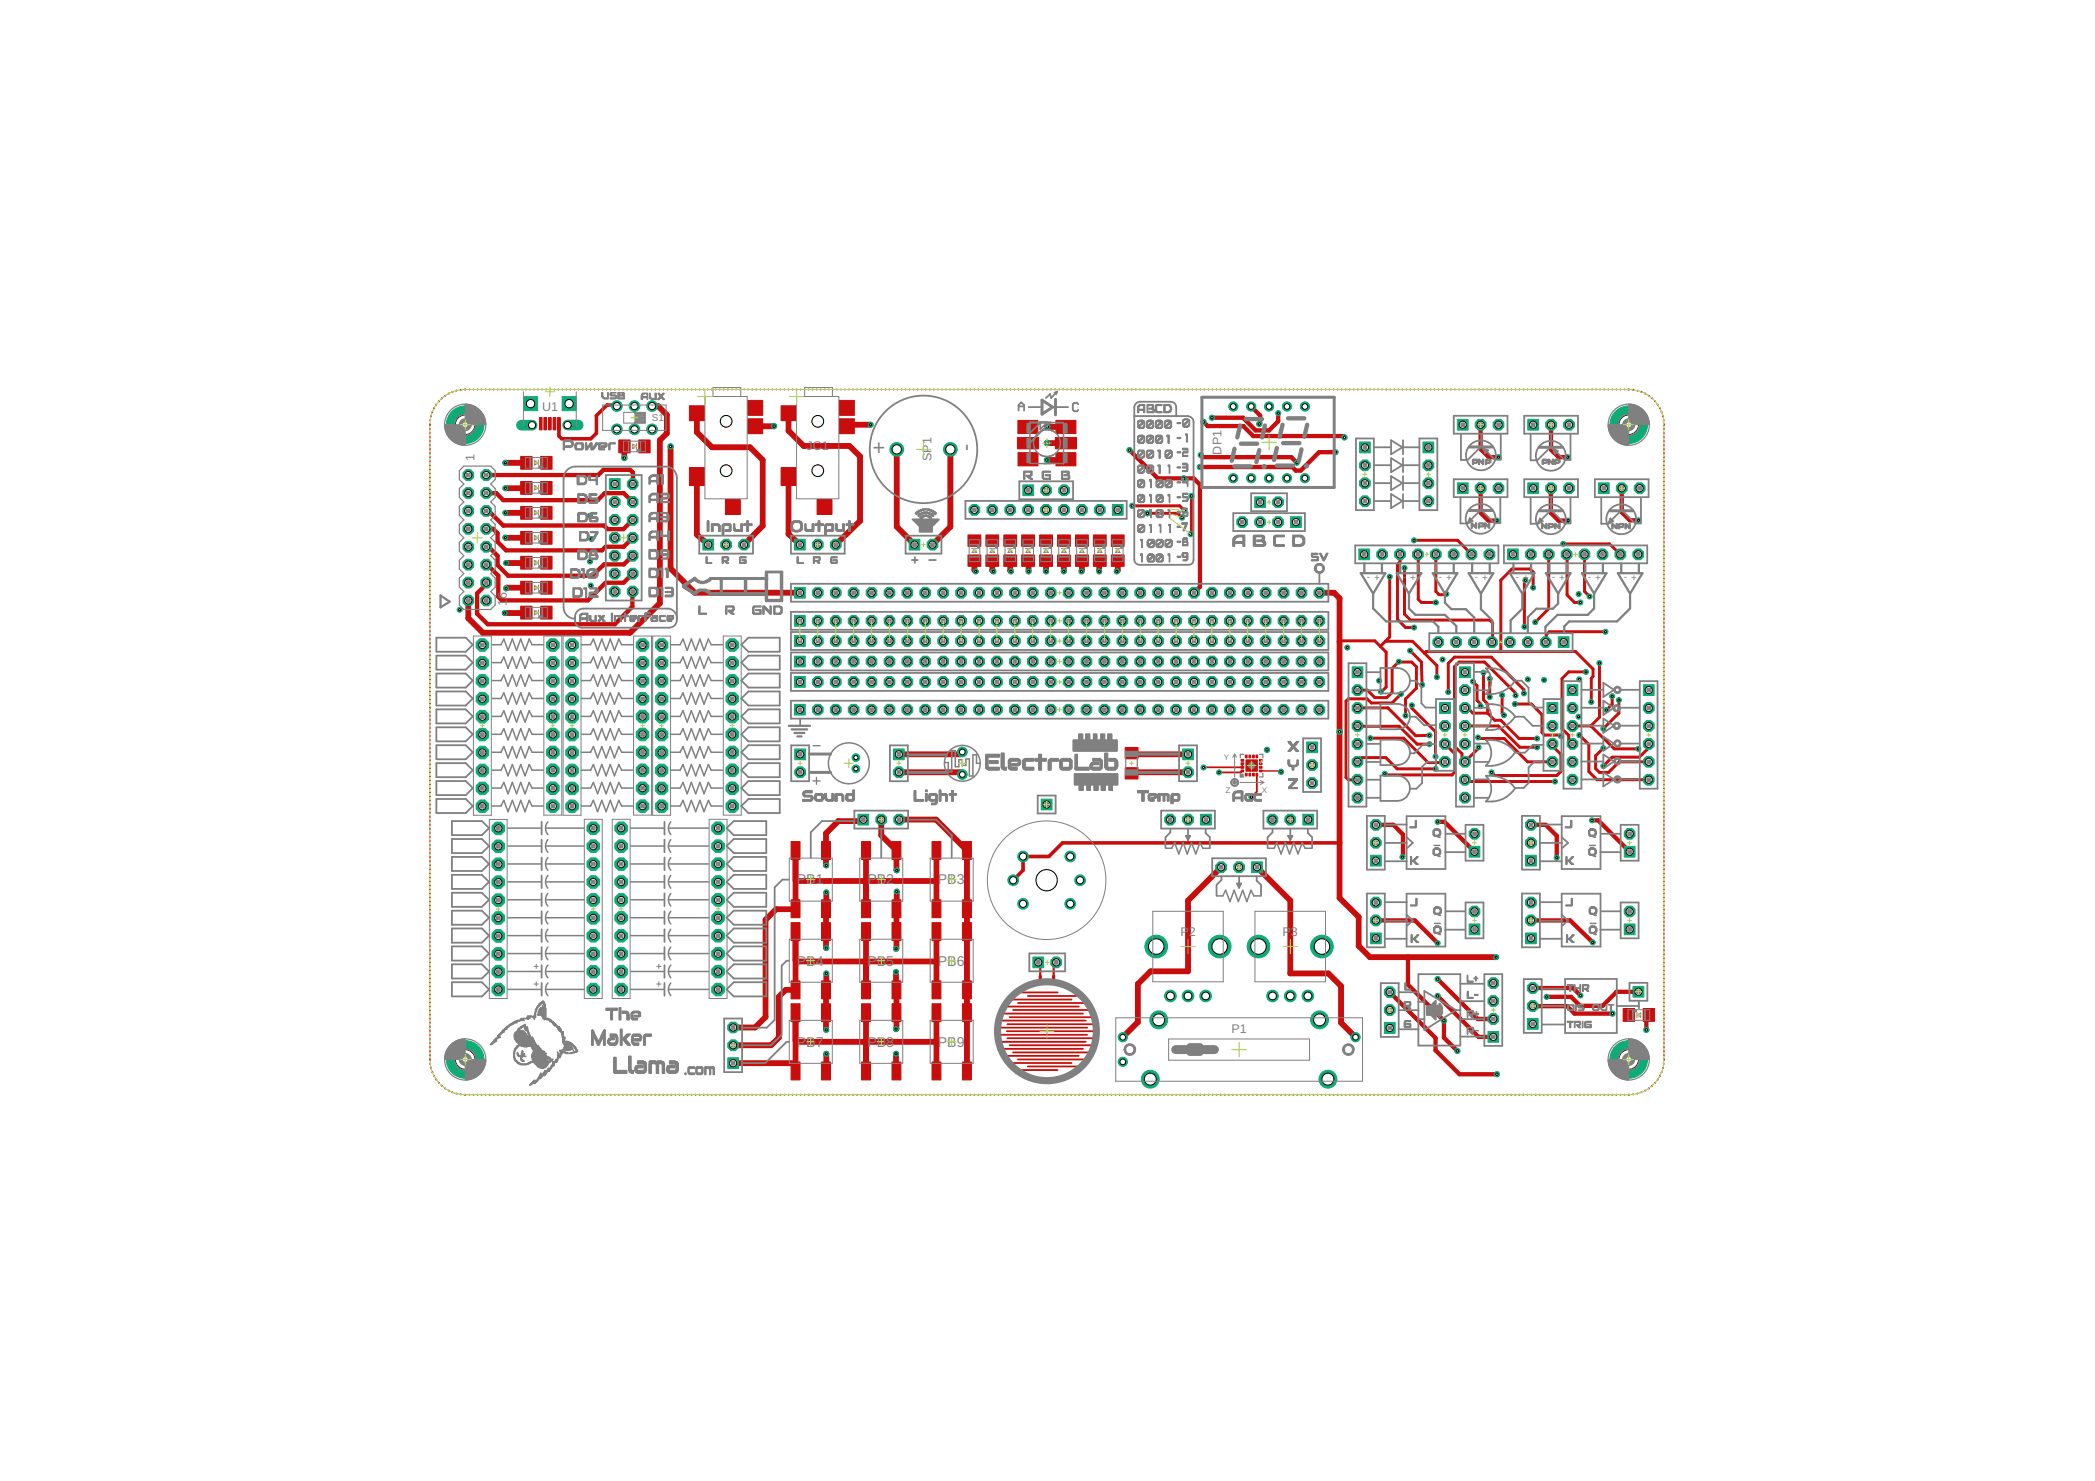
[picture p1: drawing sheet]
<svg xmlns="http://www.w3.org/2000/svg" width="297mm" height="210mm" viewBox="0 0 297 210" stroke-linecap="round" stroke-linejoin="round" font-family="sans-serif">
<defs><g id="words">
<g font-size="3.1" fill="#808080">
<text x="125.6" y="64.3" transform="rotate(-90 125.6 64.3)">+</text>
<text x="137.9" y="63.9" transform="rotate(-90 137.9 63.9)">-</text>
</g>
<g font-size="2" fill="#808080">
<text x="113" y="125.4">PB1</text>
<text x="123" y="125.4">PB2</text>
<text x="133" y="125.4">PB3</text>
<text x="113" y="136.8">PB4</text>
<text x="123" y="136.8">PB5</text>
<text x="133" y="136.8">PB6</text>
<text x="113" y="148.3">PB7</text>
<text x="123" y="148.3">PB8</text>
<text x="133" y="148.3">PB9</text>
</g>
<g font-size="1.8" fill="#808080">
<text x="76.9" y="58.2">U1</text>
<text x="67.3" y="65.3" transform="rotate(-90 67.3 65.3)">1</text>
<text x="114.4" y="63.8">JC1</text>
<text x="132.1" y="65.4" transform="rotate(-90 132.1 65.4)">SP1</text>
<text x="173.2" y="64.4" transform="rotate(-90 173.2 64.4)">DP1</text>
<text x="71.9" y="85.8" transform="rotate(-90 71.9 85.8)">1</text>
<text x="71.9" y="84.8" transform="rotate(-90 71.9 84.8)">6</text>
<text x="167.4" y="132.6">P</text>
<text x="168.5" y="132.6">2</text>
<text x="181.9" y="132.6">P</text>
<text x="183" y="132.6">3</text>
<text x="174.6" y="146.4">P1</text>
</g>
<g font-size="1.4" fill="#808080">
<text x="92.4" y="59.6">S1</text>
<text x="193.8" y="82.2">- +</text>
<text x="198.9" y="82.2">-</text>
<text x="199.9" y="82.4">+</text>
<text x="204" y="82.2">- +</text>
<text x="209.1" y="82.2">- +</text>
<text x="214.9" y="82.2">- +</text>
<text x="220" y="82.2">- +</text>
<text x="225.1" y="82.2">- +</text>
<text x="230.2" y="82.2">- +</text>
</g>
<g font-size="1.1" fill="#808080">
<text x="173.5" y="107.6">Y</text>
<text x="173.7" y="112.4">Z</text>
<text x="178.9" y="112.4">X</text>
</g>
</g></defs>
<g fill="#c90d0c" stroke="#c90d0c" stroke-width=".14">
<path d="M76.5 59.2h.4v1.7h-.4z"/>
<path d="M79.1 59.2h.3v1.7h-.3z"/>
<path d="M77.1 59.2h.4v1.7h-.4z"/>
<path d="M77.8 59.2h.3v1.7h-.3z"/>
<path d="M78.4 59.2h.4v1.7h-.4z"/>
<path d="M87.7 62.4h1.6v1.8h-1.6z"/>
<path d="M90.6 62.4h1.6v1.8h-1.6z"/>
<path d="M73.8 64.7h1.6v1.8h-1.6z"/>
<path d="M76.7 64.7h1.6v1.8h-1.6z"/>
<path d="M73.8 68.2h1.6v1.9h-1.6z"/>
<path d="M76.7 68.2h1.6v1.9h-1.6z"/>
<path d="M73.8 71.8h1.6v1.8h-1.6z"/>
<path d="M76.7 71.8h1.6v1.8h-1.6z"/>
<path d="M73.8 75.3h1.6v1.8h-1.6z"/>
<path d="M76.7 75.3h1.6v1.8h-1.6z"/>
<path d="M73.8 78.8h1.6v1.9h-1.6z"/>
<path d="M76.7 78.8h1.6v1.9h-1.6z"/>
<path d="M73.8 82.4h1.6v1.8h-1.6z"/>
<path d="M76.7 82.4h1.6v1.8h-1.6z"/>
<path d="M73.8 85.9h1.6v1.8h-1.6z"/>
<path d="M76.7 85.9h1.6v1.8h-1.6z"/>
<path d="M112.2 127.5h1.2v2.6h-1.2z"/>
<path d="M116.5 127.5h1.3v2.6h-1.3z"/>
<path d="M116.5 119.3h1.3v2.5h-1.3z"/>
<path d="M112.2 119.3h1.2v2.5h-1.2z"/>
<path d="M122.2 127.5h1.2v2.6h-1.2z"/>
<path d="M126.5 127.5h1.2v2.6h-1.2z"/>
<path d="M126.5 119.3h1.2v2.5h-1.2z"/>
<path d="M122.2 119.3h1.2v2.5h-1.2z"/>
<path d="M132.1 127.5h1.3v2.6h-1.3z"/>
<path d="M136.5 127.5h1.2v2.6h-1.2z"/>
<path d="M136.5 119.3h1.2v2.5h-1.2z"/>
<path d="M132.1 119.3h1.3v2.5h-1.3z"/>
<path d="M112.2 139h1.2v2.6h-1.2z"/>
<path d="M116.5 139h1.3v2.6h-1.3z"/>
<path d="M116.5 130.8h1.3v2.5h-1.3z"/>
<path d="M112.2 130.8h1.2v2.5h-1.2z"/>
<path d="M122.2 139h1.2v2.6h-1.2z"/>
<path d="M126.5 139h1.2v2.6h-1.2z"/>
<path d="M126.5 130.8h1.2v2.5h-1.2z"/>
<path d="M122.2 130.8h1.2v2.5h-1.2z"/>
<path d="M132.1 139h1.3v2.6h-1.3z"/>
<path d="M136.5 139h1.2v2.6h-1.2z"/>
<path d="M136.5 130.8h1.2v2.5h-1.2z"/>
<path d="M132.1 130.8h1.3v2.5h-1.3z"/>
<path d="M112.2 150.5h1.2v2.6h-1.2z"/>
<path d="M116.5 150.5h1.3v2.6h-1.3z"/>
<path d="M116.5 142.3h1.3v2.5h-1.3z"/>
<path d="M112.2 142.3h1.2v2.5h-1.2z"/>
<path d="M122.2 150.5h1.2v2.6h-1.2z"/>
<path d="M126.5 150.5h1.2v2.6h-1.2z"/>
<path d="M126.5 142.3h1.2v2.5h-1.2z"/>
<path d="M122.2 142.3h1.2v2.5h-1.2z"/>
<path d="M132.1 150.5h1.3v2.6h-1.3z"/>
<path d="M136.5 150.5h1.2v2.6h-1.2z"/>
<path d="M136.5 142.3h1.2v2.5h-1.2z"/>
<path d="M132.1 142.3h1.3v2.5h-1.3z"/>
<path d="M159.5 105.9h1.9v1.6h-1.9z"/>
<path d="M159.5 108.8h1.9v1.6h-1.9z"/>
<path d="M110.7 57.5h2.2v2.1h-2.2z"/>
<path d="M110.7 66.3h2.2v2.5h-2.2z"/>
<path d="M119 56.7h2.1v2.2h-2.1z"/>
<path d="M119 59.4h2.1v2.1h-2.1z"/>
<path d="M115.8 70.8h2.2v2.1h-2.2z"/>
<path d="M137.2 78.7h1.9v1.6h-1.9z"/>
<path d="M137.2 75.8h1.9v1.6h-1.9z"/>
<path d="M139.8 78.7h1.8v1.6h-1.8z"/>
<path d="M139.8 75.8h1.8v1.6h-1.8z"/>
<path d="M142.3 78.7h1.8v1.6h-1.8z"/>
<path d="M142.3 75.8h1.8v1.6h-1.8z"/>
<path d="M144.9 78.7h1.8v1.6h-1.8z"/>
<path d="M144.9 75.8h1.8v1.6h-1.8z"/>
<path d="M147.4 78.7h1.8v1.6h-1.8z"/>
<path d="M147.4 75.8h1.8v1.6h-1.8z"/>
<path d="M149.9 78.7h1.9v1.6h-1.9z"/>
<path d="M149.9 75.8h1.9v1.6h-1.9z"/>
<path d="M152.5 78.7h1.8v1.6h-1.8z"/>
<path d="M152.5 75.8h1.8v1.6h-1.8z"/>
<path d="M155 78.7h1.8v1.6h-1.8z"/>
<path d="M155 75.8h1.8v1.6h-1.8z"/>
<path d="M157.6 78.7h1.8v1.6h-1.8z"/>
<path d="M157.6 75.8h1.8v1.6h-1.8z"/>
<path d="M176.6 109.6h.2v.4h-.2z"/>
<path d="M177.1 109.6h.2v.4h-.2z"/>
<path d="M177.6 109.6h.2v.4h-.2z"/>
<path d="M178.1 109.6h.2v.4h-.2z"/>
<path d="M178.6 109.1h.3v.3h-.3z"/>
<path d="M178.6 108.6h.3v.3h-.3z"/>
<path d="M178.6 108.1h.3v.3h-.3z"/>
<path d="M178.6 107.6h.3v.3h-.3z"/>
<path d="M178.1 107h.2v.4h-.2z"/>
<path d="M177.6 107h.2v.4h-.2z"/>
<path d="M177.1 107h.2v.4h-.2z"/>
<path d="M176.6 107h.2v.4h-.2z"/>
<path d="M176 107.6h.3v.3h-.3z"/>
<path d="M176 108.1h.3v.3h-.3z"/>
<path d="M176 108.6h.3v.3h-.3z"/>
<path d="M176 109.1h.3v.3h-.3z"/>
<path d="M176.7 107.7h1.6v1.6h-1.6z"/>
<path d="M97.7 57.5h2.2v2.1h-2.2z"/>
<path d="M97.7 66.3h2.2v2.5h-2.2z"/>
<path d="M106 56.7h2.1v2.2h-2.1z"/>
<path d="M106 59.4h2.1v2.1h-2.1z"/>
<path d="M102.8 70.8h2.2v2.1h-2.2z"/>
<path d="M233 142.9h1.6v1.9h-1.6z"/>
<path d="M230.1 142.9h1.7v1.9h-1.7z"/>
<path d="M149.7 64.2h2.8v1.8h-2.8z"/>
<path d="M149.6 62h3v1.6h-3z"/>
<path d="M149.7 59.6h2.8v1.8h-2.8z"/>
<path d="M144.3 59.6h2.9v1.8h-2.9z"/>
<path d="M144.3 62h3v1.6h-3z"/>
<path d="M144.3 64.2h2.9v1.8h-2.9z"/>
</g>
<g fill="none" stroke="#c90d0c" stroke-width=".42">
<path d="M160.5 71.7h6.8l.6 .7M162.7 72.7h4.3l.6 .6M168.9 70.3v5.3l-.1 .1M198.5 78.6v1l-.4 .4v7.8l1.2 1.1h1.2M200.5 76.6h6.2l1.9 2M201 78.6l.1 6.3 .4 .5h2.1M203.6 78.6v5.2l.4 .5h1l.1-.1M219.6 78.6v7.7l-1.9 1.9M221.6 77.1h6.6l1.5 1.5M222.1 78.6l.1 5.7 1 1.1h.9M224.7 78.6v5.2l.7 .7M189.9 90.9l.1-.1h4.9l1.6 1.6v5l-.7 .6"/>
<path d="M192.5 97.8h1.4l1 1.1h1.7l.8-.8v-3.4l.9-.9h1.9l.6 .7v3l-1.5 1.6v2.3M196.4 90.9h3.9l3.4 3.4v1.7M197 81.7v8.6l-1.3 1.3M198.6 98.4l-1.2 1.2h-3l-.6-.6h-2.6l-.4 .4v10.8l.4 .3h1.3M199.1 80.5v6.5l.9 .9h11.2l.4 .4v2.6l-.1 .1M199.9 92.2l1.6 1.6 .1 3.3M200.2 100v.4l3.3 3.3v3.5M202 92.6l.2-.3h21.2l2.5 2.5v1.1l-.3 .2v3.4M205.3 98.1v-4.1l.9-.9h5.2l4.7 4.7v.5M208.8 96.6l.6 .6v2.1l.5 .5v.3M210.3 95.3v3.9l.6 .6v1.3M211.2 96.2v2.6"/>
<path d="M213 98.5v2.6l.2 .3M214.8 99.8h2.3l1.5 1.5v2.5l.4 .4h2.2l.1 .1M214.9 98.6v-.4l-4.4-4.4h-3.6l-.7 .7v11.3l1.1 1v.7l.4 .5 1.9-2v-.1M216.3 82.2l-.2 .2v6.4M217.4 83.3v-2.2l-.5-.5h-2.5l-1.6 1.6-.1 10.1M224.9 95.2h-2.5l-.9 1v7.1l.9 .9v.7l.5 .5M226.8 94v7.7l-1.2 1.2M227.6 89.5h-7.9l-.5 .5v1M228.6 98.7v1.1l-.8 .8M229.5 99.2v1.9l-2.2 2.2M192.5 100.4l4.3-.1 3.9 4 2-.1M192.5 110.5h.1"/>
<path d="M192.5 102.9h5.9l2.5 2.6h1.8M192.5 108l.6-.6h3.4l1.6 1.6h5.4M194.3 104.6h4.7l3.5 3.5h2.3l.1-.1M204.9 105.4l1.3 1.4v2.6l-.3 .4h-9.4l-.2-.1M207.7 102.9h4.7l3.1 3h2.4M207.7 100.4h.4l.7 .7h2.1M207.7 110.5l.3 .3h12.5M209.6 104.5l.1 .2h3.6l3.3 3.3h3.5M210.9 101.1l1 1h.9l2.6 2.6h2.5M220.1 105.4v.3l1.2 1.2v2.4l-.6 .6h-8.8l-.4-.4M222.9 102.9h2.7M223.9 104.2l1.4 1.3v3.9l1.1 1.1h7.4"/>
<path d="M225.6 102.9l3.3 3.2h3.4M227.3 106l-1.1 1.1v1.8l.6 .6h1.3l1.5-1.5h4.2M233.8 105.4v.6l-1.4 1.3h-3.8l-1.3 1.3M147.4 139.1a7.1 7.1 0 0 0-6 7.1 7.1 7.1 0 0 0 6 7M149.4 139.1a7.1 7.1 0 0 1 6.1 7.1 7.1 7.1 0 0 1-6.1 7"/>
</g>
<g fill="none" stroke="#c90d0c" stroke-width=".25">
<path d="M61 59.5v.1M61.1 58.9v.1M61.3 58.4h.1M61.6 57.8l-.1 .1M61.9 57.3l-.1 .1M62.3 56.9h-.1M62.7 56.4l-.1 .1M63.1 56.1h.1M63.7 55.8h-.1M64.2 55.5h-.1M64.8 55.4h-.1M65.3 55.2h.1"/>
<path d="M65.9 55.2h.1M66.5 55.2h.1M67.1 55.2h.1M67.7 55.2h.1M68.2 55.2h.1M68.8 55.2h.1M69.4 55.2h.1M70 55.2h.1M70.5 55.2h.1M71.1 55.2h.1M71.7 55.2h.1M72.3 55.2h.1"/>
<path d="M72.8 55.2h.1M73.4 55.2h.1M74 55.2h.1M74.5 55.2h.1M75.1 55.2h.1M75.7 55.2h.1M76.3 55.2h.1M76.8 55.2h.1M77.4 55.2h.1M78 55.2h.1M78.5 55.2h.1M79.1 55.2h.1"/>
<path d="M79.7 55.2h.1M80.3 55.2h.1M80.8 55.2h.1M81.4 55.2h.1M82 55.2h.1M82.6 55.2h.1M83.1 55.2h.1M83.7 55.2h.1M84.3 55.2h.1M84.9 55.2h.1M85.4 55.2h.1M86 55.2h.1"/>
<path d="M86.6 55.2h.1M87.1 55.2h.1M87.7 55.2h.1M88.3 55.2h.1M88.9 55.2h.1M89.4 55.2h.1M90 55.2h.1M90.6 55.2h.1M91.1 55.2h.1M91.7 55.2h.1M92.3 55.2h.1M92.9 55.2h.1"/>
<path d="M93.5 55.2h.1M94 55.2h.1M94.6 55.2h.1M95.2 55.2h.1M95.7 55.2h.1M96.3 55.2h.1M96.9 55.2h.1M97.5 55.2h.1M98 55.2h.1M98.6 55.2h.1M99.2 55.2h.1M99.7 55.2h.1"/>
<path d="M100.3 55.2h.1M100.9 55.2h.1M101.5 55.2h.1M102 55.2h.1M102.6 55.2h.1M103.2 55.2h.1M103.8 55.2h.1M104.3 55.2h.1M104.9 55.2h.1M105.5 55.2h.1M106 55.2h.1M106.6 55.2h.1"/>
<path d="M107.2 55.2h.1M107.8 55.2h.1M108.3 55.2h.1M108.9 55.2h.1M109.5 55.2h.1M110 55.2h.1M110.6 55.2h.1M111.2 55.2h.1M111.8 55.2h.1M112.3 55.2h.1M112.9 55.2h.1M113.5 55.2h.1"/>
<path d="M114 55.2h.1M114.6 55.2h.1M115.2 55.2h.1M115.8 55.2h.1M116.4 55.2h.1M116.9 55.2h.1M117.5 55.2h.1M118.1 55.2h.1M118.6 55.2h.1M119.2 55.2h.1M119.8 55.2h.1M120.4 55.2h.1"/>
<path d="M120.9 55.2h.1M121.5 55.2h.1M122.1 55.2h.1M122.6 55.2h.1M123.2 55.2h.1M123.8 55.2h.1M124.4 55.2h.1M124.9 55.2h.1M125.5 55.2h.1M126.1 55.2h.1M126.7 55.2h.1M127.2 55.2h.1"/>
<path d="M127.8 55.2h.1M128.4 55.2h.1M128.9 55.2h.1M129.5 55.2h.1M130.1 55.2h.1M130.7 55.2h.1M131.2 55.2h.1M131.8 55.2h.1M132.4 55.2h.1M132.9 55.2h.1M133.5 55.2h.1M134.1 55.2h.1"/>
<path d="M134.7 55.2h.1M135.2 55.2h.1M135.8 55.2h.1M136.4 55.2h.1M136.9 55.2h.1M137.5 55.2h.1M138.1 55.2h.1M138.7 55.2h.1M139.3 55.2h.1M139.8 55.2h.1M140.4 55.2h.1M141 55.2h.1"/>
<path d="M141.5 55.2h.1M142.1 55.2h.1M142.7 55.2h.1M143.3 55.2h.1M143.8 55.2h.1M144.4 55.2h.1M145 55.2h.1M145.5 55.2h.1M146.1 55.2h.1M146.7 55.2h.1M147.3 55.2h.1M147.8 55.2h.1"/>
<path d="M148.4 55.2h.1M149 55.2h.1M149.6 55.2h.1M150.1 55.2h.1M150.7 55.2h.1M151.3 55.2h.1M151.8 55.2h.1M152.4 55.2h.1M153 55.2h.1M153.6 55.2h.1M154.1 55.2h.1M154.7 55.2h.1"/>
<path d="M155.3 55.2h.1M155.9 55.2h.1M156.4 55.2h.1M157 55.2h.1M157.6 55.2h.1M158.1 55.2h.1M158.7 55.2h.1M159.3 55.2h.1M159.9 55.2h.1M160.4 55.2h.1M161 55.2h.1M161.6 55.2h.1"/>
<path d="M162.2 55.2h.1M162.7 55.2h.1M163.3 55.2h.1M163.9 55.2h.1M164.4 55.2h.1M165 55.2h.1M165.6 55.2h.1M166.2 55.2h.1M166.7 55.2h.1M167.3 55.2h.1M167.9 55.2h.1M168.4 55.2h.1"/>
<path d="M169 55.2h.1M169.6 55.2h.1M170.2 55.2h.1M170.7 55.2h.1M171.3 55.2h.1M171.9 55.2h.1M172.5 55.2h.1M173 55.2h.1M173.6 55.2h.1M174.2 55.2h.1M174.8 55.2h.1M175.3 55.2h.1"/>
<path d="M175.9 55.2h.1M176.5 55.2h.1M177 55.2h.1M177.6 55.2h.1M178.2 55.2h.1M178.8 55.2h.1M179.3 55.2h.1M179.9 55.2h.1M180.5 55.2h.1M181 55.2h.1M181.6 55.2h.1M182.2 55.2h.1"/>
<path d="M182.8 55.2h.1M183.3 55.2h.1M183.9 55.2h.1M184.5 55.2h.1M185.1 55.2h.1M185.6 55.2h.1M186.2 55.2h.1M186.8 55.2h.1M187.3 55.2h.1M187.9 55.2h.1M188.5 55.2h.1M189.1 55.2h.1"/>
<path d="M189.6 55.2h.1M190.2 55.2h.1M190.8 55.2h.1M191.3 55.2h.1M191.9 55.2h.1M192.5 55.2h.1M193.1 55.2h.1M193.6 55.2h.1M194.2 55.2h.1M194.8 55.2h.1M195.4 55.2h.1M195.9 55.2h.1"/>
<path d="M196.5 55.2h.1M197.1 55.2h.1M197.7 55.2h.1M198.2 55.2h.1M198.8 55.2h.1M199.4 55.2h.1M199.9 55.2h.1M200.5 55.2h.1M201.1 55.2h.1M201.7 55.2h.1M202.2 55.2h.1M202.8 55.2h.1"/>
<path d="M203.4 55.2h.1M203.9 55.2h.1M204.5 55.2h.1M205.1 55.2h.1M205.7 55.2h.1M206.2 55.2h.1M206.8 55.2h.1M207.4 55.2h.1M208 55.2h.1M208.5 55.2h.1M209.1 55.2h.1M209.7 55.2h.1"/>
<path d="M210.2 55.2h.1M210.8 55.2h.1M211.4 55.2h.1M212 55.2h.1M212.5 55.2h.1M213.1 55.2h.1M213.7 55.2h.1M214.2 55.2h.1M214.8 55.2h.1M215.4 55.2h.1M216 55.2h.1M216.6 55.2h.1"/>
<path d="M217.1 55.2h.1M217.7 55.2h.1M218.3 55.2h.1M218.8 55.2h.1M219.4 55.2h.1M220 55.2h.1M220.6 55.2h.1M221.1 55.2h.1M221.7 55.2h.1M222.3 55.2h.1M222.8 55.2h.1M223.4 55.2h.1"/>
<path d="M224 55.2h.1M224.6 55.2h.1M225.1 55.2h.1M225.7 55.2h.1M226.3 55.2h.1M226.8 55.2h.1M227.4 55.2h.1M228 55.2h.1M228.6 55.2h.1M229.2 55.2h.1M229.7 55.2h.1M230.3 55.2h.1"/>
<path d="M230.9 55.2h.1M231.5 55.2h.1M232.1 55.4h.1M232.7 55.5h.1M233.2 55.8h.1M233.7 56.1h.1M234.2 56.4l.1 .1M234.6 56.9h.1M235 57.3l.1 .1M235.3 57.8l.1 .1M235.6 58.4h.1M235.8 58.9v.1"/>
<path d="M235.9 59.5v.1M61 60.1v.2M61 60.8h.1M61 61.3v.1M61 61.9v.1M61 62.5h.1M61 63.1h.1M61 63.6v.1M61 64.2v.1M61 64.8h.1M61 65.3v.1M61 65.9v.1"/>
<path d="M61 66.5v.1M61 67.1h.1M61 67.6v.1M61 68.2v.1M61 68.8v.1M61 69.4h.1M61 69.9v.1M61 70.5v.1M61 71.1h.1M61 71.6v.1M61 72.2v.1M61 72.8v.1"/>
<path d="M61 73.4h.1M61 73.9v.1M61 74.5v.1M61 75.1h.1M61 75.6v.1M61 76.2v.1M61 76.8v.1M61 77.4h.1M61 78h.1M61 78.5v.1M61 79.1v.1M61 79.7h.1"/>
<path d="M235.9 60.1v.2M235.9 60.8h.1M235.9 61.3v.1M235.9 61.9v.1M235.9 62.5h.1M235.9 63.1h.1M235.9 63.6v.1M235.9 64.2v.1M235.9 64.8h.1M235.9 65.3v.1M235.9 65.9v.1M235.9 66.5v.1"/>
<path d="M235.9 67.1h.1M235.9 67.6v.1M235.9 68.2v.1M235.9 68.8v.1M235.9 69.4h.1M235.9 69.9v.1M235.9 70.5v.1M235.9 71.1h.1M235.9 71.6v.1M235.9 72.2v.1M235.9 72.8v.1M235.9 73.4h.1"/>
<path d="M235.9 73.9v.1M235.9 74.5v.1M235.9 75.1h.1M235.9 75.6v.1M235.9 76.2v.1M235.9 76.8v.1M235.9 77.4h.1M235.9 78h.1M235.9 78.5v.1M235.9 79.1v.1M235.9 79.7h.1M61 80.2v.1"/>
<path d="M61 80.8v.1M61 81.4h.1M61 82h.1M61 82.5v.1M61 83.1v.1M61 83.7h.1M61 84.2v.1M61 84.8v.1M61 85.4h.1M61 86h.1M61 86.5v.1M61 87.1v.1"/>
<path d="M61 87.7h.1M61 88.2v.1M61 88.8v.1M61 89.4v.1M61 90h.1M61 90.6h.1M61 91.1v.1M61 91.7v.1M61 92.3h.1M61 92.8v.1M61 93.4v.1M61 94h.1"/>
<path d="M61 94.6h.1M61 95.1v.1M61 95.7v.1M61 96.3h.1M61 96.8v.1M61 97.4v.1M61 98h.1M61 98.6h.1M61 99.1v.1M61 99.7v.1M235.9 80.2v.1M235.9 80.8v.1"/>
<path d="M235.9 81.4h.1M235.9 82h.1M235.9 82.5v.1M235.9 83.1v.1M235.9 83.7h.1M235.9 84.2v.1M235.9 84.8v.1M235.9 85.4h.1M235.9 86h.1M235.9 86.5v.1M235.9 87.1v.1M235.9 87.7h.1"/>
<path d="M235.9 88.2v.1M235.9 88.8v.1M235.9 89.4v.1M235.9 90h.1M235.9 90.6h.1M235.9 91.1v.1M235.9 91.7v.1M235.9 92.3h.1M235.9 92.8v.1M235.9 93.4v.1M235.9 94h.1M235.9 94.6h.1"/>
<path d="M235.9 95.1v.1M235.9 95.7v.1M235.9 96.3h.1M235.9 96.8v.1M235.9 97.4v.1M235.9 98h.1M235.9 98.6h.1M235.9 99.1v.1M235.9 99.7v.1M61 100.3v.1M61 100.9h.1M61 101.4v.1"/>
<path d="M61 102v.1M61 102.6h.1M61 103.1v.1M61 103.7v.1M61 104.3v.1M61 104.9h.1M61 105.4v.1M61 106v.1M61 106.6h.1M61 107.1v.1M61 107.7v.1M61 108.3v.1"/>
<path d="M61 108.9h.1M61 109.4v.1M61 110v.1M61 110.6h.1M61 111.1v.1M61 111.7v.1M61 112.3v.1M61 112.9h.1M61 113.5h.1M61 114v.1M61 114.6v.1M61 115.2h.1"/>
<path d="M61 115.7v.1M61 116.3v.1M61 116.9h.1M61 117.5h.1M61 118v.1M61 118.6v.1M61 119.2h.1M61 119.7v.1M176.1 108.2v.6h-5.5M176.1 109.3l-.2 .2h-3.1M178.2 109.8v2.4l-.8 .8M235.9 100.3v.1"/>
<path d="M235.9 100.9h.1M235.9 101.4v.1M235.9 102v.1M235.9 102.6h.1M235.9 103.1v.1M235.9 103.7v.1M235.9 104.3v.1M235.9 104.9h.1M235.9 105.4v.1M235.9 106v.1M235.9 106.6h.1M235.9 107.1v.1"/>
<path d="M235.9 107.7v.1M235.9 108.3v.1M235.9 108.9h.1M235.9 109.4v.1M235.9 110v.1M235.9 110.6h.1M235.9 111.1v.1M235.9 111.7v.1M235.9 112.3v.1M235.9 112.9h.1M235.9 113.5h.1M235.9 114v.1"/>
<path d="M235.9 114.6v.1M235.9 115.2h.1M235.9 115.7v.1M235.9 116.3v.1M235.9 116.9h.1M235.9 117.5h.1M235.9 118v.1M235.9 118.6v.1M235.9 119.2h.1M235.9 119.7v.1M61 120.3v.1M61 120.9h.1"/>
<path d="M61 121.5h.1M61 122v.1M61 122.6v.1M61 123.2v.1M61 123.8h.1M61 124.3v.1M61 124.9v.1M61 125.5h.1M61 126v.1M61 126.6v.1M61 127.2v.1M61 127.8h.1"/>
<path d="M61 128.3v.1M61 128.9v.1M61 129.5h.1M61 130v.1M61 130.6v.1M61 131.2v.1M61 131.8h.1M61 132.3v.1M61 132.9v.1M61 133.5h.1M61 134v.1M61 134.6v.1"/>
<path d="M61 135.2v.1M61 135.8h.1M61 136.4h.1M61 136.9v.1M61 137.5v.1M61 138.1h.1M61 138.6v.1M61 139.2v.1M61 139.8h.1M235.9 120.3v.1M235.9 120.9h.1M235.9 121.5h.1"/>
<path d="M235.9 122v.1M235.9 122.6v.1M235.9 123.2v.1M235.9 123.8h.1M235.9 124.3v.1M235.9 124.9v.1M235.9 125.5h.1M235.9 126v.1M235.9 126.6v.1M235.9 127.2v.1M235.9 127.8h.1M235.9 128.3v.1"/>
<path d="M235.9 128.9v.1M235.9 129.5h.1M235.9 130v.1M235.9 130.6v.1M235.9 131.2v.1M235.9 131.8h.1M235.9 132.3v.1M235.9 132.9v.1M235.9 133.5h.1M235.9 134v.1M235.9 134.6v.1M235.9 135.2v.1"/>
<path d="M235.9 135.8h.1M235.9 136.4h.1M235.9 136.9v.1M235.9 137.5v.1M235.9 138.1h.1M235.9 138.6v.1M235.9 139.2v.1M235.9 139.8h.1M61 140.4h.1M61 140.9v.1M61 141.5v.1M61 142.1h.1"/>
<path d="M61 142.6v.1M61 143.2v.1M61 143.8h.1M61 144.4h.1M61 144.9v.1M61 145.5v.1M61 146.1v.1M61 146.7h.1M61 147.2v.1M61 147.8v.1M61 148.4h.1M61 148.9v.1"/>
<path d="M61 149.5v.1M61 150.1v.1M61 150.7v.1M61.1 151.3v.1M61.3 151.9v.1M61.5 152.4l.1 .1M61.8 153h.1M62.2 153.4l.1 .1M62.6 153.9h.1M63.1 154.2v.1M63.6 154.6h.1M64.1 154.8h.1"/>
<path d="M64.7 155h.1M65.3 155.1h.1M65.9 155.2h.1M66.5 155.2h.1M67.1 155.2h.1M67.7 155.2h.1M68.2 155.2h.1M68.8 155.2h.1M69.4 155.2h.1M70 155.2h.1M70.5 155.2h.1M71.1 155.2h.1"/>
<path d="M71.7 155.2h.1M72.3 155.2h.1M72.8 155.2h.1M73.4 155.2h.1M74 155.2h.1M74.5 155.2h.1M75.1 155.2h.1M75.7 155.2h.1M76.3 155.2h.1M76.8 155.2h.1M77.4 155.2h.1M78 155.2h.1"/>
<path d="M78.5 155.2h.1M79.1 155.2h.1M79.7 155.2h.1M80.3 155.2h.1M80.8 155.2h.1M81.4 155.2h.1M82 155.2h.1M82.6 155.2h.1M83.1 155.2h.1M83.7 155.2h.1M84.3 155.2h.1M84.9 155.2h.1"/>
<path d="M85.4 155.2h.1M86 155.2h.1M86.6 155.2h.1M87.1 155.2h.1M87.7 155.2h.1M88.3 155.2h.1M88.9 155.2h.1M89.4 155.2h.1M90 155.2h.1M90.6 155.2h.1M91.1 155.2h.1M91.7 155.2h.1"/>
<path d="M92.3 155.2h.1M92.9 155.2h.1M93.5 155.2h.1M94 155.2h.1M94.6 155.2h.1M95.2 155.2h.1M95.7 155.2h.1M96.3 155.2h.1M96.9 155.2h.1M97.5 155.2h.1M98 155.2h.1M98.6 155.2h.1"/>
<path d="M99.2 155.2h.1M99.7 155.2h.1M100.3 155.2h.1M100.9 155.2h.1M101.5 155.2h.1M102 155.2h.1M102.6 155.2h.1M103.2 155.2h.1M103.8 155.2h.1M104.3 155.2h.1M104.9 155.2h.1M105.5 155.2h.1"/>
<path d="M106 155.2h.1M106.6 155.2h.1M107.2 155.2h.1M107.8 155.2h.1M108.3 155.2h.1M108.9 155.2h.1M109.5 155.2h.1M110 155.2h.1M110.6 155.2h.1M111.2 155.2h.1M111.8 155.2h.1M112.3 155.2h.1"/>
<path d="M112.9 155.2h.1M113.5 155.2h.1M114 155.2h.1M114.6 155.2h.1M115.2 155.2h.1M115.8 155.2h.1M116.4 155.2h.1M116.9 155.2h.1M117.5 155.2h.1M118.1 155.2h.1M118.6 155.2h.1M119.2 155.2h.1"/>
<path d="M119.8 155.2h.1M120.4 155.2h.1M120.9 155.2h.1M121.5 155.2h.1M122.1 155.2h.1M122.6 155.2h.1M123.2 155.2h.1M123.8 155.2h.1M124.4 155.2h.1M124.9 155.2h.1M125.5 155.2h.1M126.1 155.2h.1"/>
<path d="M126.7 155.2h.1M127.2 155.2h.1M127.8 155.2h.1M128.4 155.2h.1M128.9 155.2h.1M129.5 155.2h.1M130.1 155.2h.1M130.7 155.2h.1M131.2 155.2h.1M131.8 155.2h.1M132.4 155.2h.1M132.9 155.2h.1"/>
<path d="M133.5 155.2h.1M134.1 155.2h.1M134.7 155.2h.1M135.2 155.2h.1M135.8 155.2h.1M136.4 155.2h.1M136.9 155.2h.1M137.5 155.2h.1M138.1 155.2h.1M138.7 155.2h.1M139.3 155.2h.1M139.8 155.2h.1"/>
<path d="M140.4 155.2h.1M141 155.2h.1M141.4 145.6h12.7M141.4 146.7h12.7M141.5 144.7h12.4M141.5 147.7h12.4M141.5 155.2h.1M141.9 143.7h11.6M141.9 148.7h11.6M142.1 155.2h.1M142.5 142.7h10.5M142.5 149.6h10.5"/>
<path d="M142.7 155.2h.1M142.7 146.2h12.7M142.8 145.2h12.6M142.8 147.2h12.6M142.9 141.7h9M142.9 150.7h9M143.2 144.2h11.7M143.2 148.1h11.7M143.3 155.2h.1M143.6 143.2h11.1M143.6 149.2h11.1M143.8 155.2h.1"/>
<path d="M143.9 140.7h6M144.1 151.7h5.8M144.3 142.2h9.9M144.3 150.2h9.8M144.4 155.2h.1M145 155.2h.1M145.5 155.2h.1M145.7 141.2h7.7M145.7 151.2h7.7M146.1 155.2h.1M146.7 155.2h.1M147.3 155.2h.1"/>
<path d="M147.8 155.2h.1M148.4 155.2h.1M149 155.2h.1M149.6 155.2h.1M150.1 155.2h.1M150.7 155.2h.1M151.3 155.2h.1M151.8 155.2h.1M152.4 155.2h.1M153 155.2h.1M153.6 155.2h.1M154.1 155.2h.1"/>
<path d="M154.7 155.2h.1M155.3 155.2h.1M155.9 155.2h.1M156.4 155.2h.1M157 155.2h.1M157.6 155.2h.1M158.1 155.2h.1M158.7 155.2h.1M159.3 155.2h.1M159.9 155.2h.1M160.4 155.2h.1M161 155.2h.1"/>
<path d="M161.6 155.2h.1M162.2 155.2h.1M162.7 155.2h.1M163.3 155.2h.1M163.9 155.2h.1M164.4 155.2h.1M165 155.2h.1M165.6 155.2h.1M166.2 155.2h.1M166.7 155.2h.1M167.3 155.2h.1M167.9 155.2h.1"/>
<path d="M168.4 155.2h.1M169 155.2h.1M169.6 155.2h.1M170.2 155.2h.1M170.7 155.2h.1M171.3 155.2h.1M171.9 155.2h.1M172.5 155.2h.1M173 155.2h.1M173.6 155.2h.1M174.2 155.2h.1M174.8 155.2h.1"/>
<path d="M175.3 155.2h.1M175.9 155.2h.1M176.5 155.2h.1M177 155.2h.1M177.6 155.2h.1M178.2 155.2h.1M178.8 155.2h.1M179.3 155.2h.1M179.9 155.2h.1M180.5 155.2h.1M181 155.2h.1M181.6 155.2h.1"/>
<path d="M182.2 155.2h.1M182.8 155.2h.1M183.3 155.2h.1M183.9 155.2h.1M184.5 155.2h.1M185.1 155.2h.1M185.6 155.2h.1M186.2 155.2h.1M186.8 155.2h.1M187.3 155.2h.1M187.9 155.2h.1M188.5 155.2h.1"/>
<path d="M189.1 155.2h.1M189.6 155.2h.1M190.2 155.2h.1M190.8 155.2h.1M191.3 155.2h.1M191.9 155.2h.1M192.5 155.2h.1M193.1 155.2h.1M193.6 155.2h.1M194.2 155.2h.1M194.8 155.2h.1M195.4 155.2h.1"/>
<path d="M195.9 155.2h.1M196.5 155.2h.1M197.1 155.2h.1M197.7 155.2h.1M198.2 155.2h.1M198.8 155.2h.1M199.4 155.2h.1M199.9 155.2h.1M200.5 155.2h.1M201.1 155.2h.1M201.7 155.2h.1M202.2 155.2h.1"/>
<path d="M202.8 155.2h.1M203.4 155.2h.1M203.9 155.2h.1M204.5 155.2h.1M205.1 155.2h.1M205.7 155.2h.1M206.2 155.2h.1M206.8 155.2h.1M207.4 155.2h.1M208 155.2h.1M208.5 155.2h.1M209.1 155.2h.1"/>
<path d="M209.7 155.2h.1M210.2 155.2h.1M210.8 155.2h.1M211.4 155.2h.1M212 155.2h.1M212.5 155.2h.1M213.1 155.2h.1M213.7 155.2h.1M214.2 155.2h.1M214.8 155.2h.1M215.4 155.2h.1M216 155.2h.1"/>
<path d="M216.6 155.2h.1M217.1 155.2h.1M217.7 155.2h.1M218.3 155.2h.1M218.8 155.2h.1M219.4 155.2h.1M220 155.2h.1M220.6 155.2h.1M221.1 155.2h.1M221.7 155.2h.1M222.3 155.2h.1M222.8 155.2h.1"/>
<path d="M223.4 155.2h.1M224 155.2h.1M224.6 155.2h.1M225.1 155.2h.1M225.7 155.2h.1M226.3 155.2h.1M226.8 155.2h.1M227.4 155.2h.1M228 155.2h.1M228.6 155.2h.1M229.2 155.2h.1M229.7 155.2h.1"/>
<path d="M230.3 155.2h.1M230.9 155.2h.1M231.5 155.1h.1M232.2 155h-.1M232.8 154.8h-.1M233.3 154.6h-.1M233.8 154.2l-.1 .1M234.3 153.9h-.1M234.7 153.4l-.1 .1M235.1 153h-.1M235.4 152.4l-.1 .1M235.6 151.9v.1"/>
<path d="M235.8 151.3v.1M235.9 150.7v.1M235.9 140.4h.1M235.9 140.9v.1M235.9 141.5v.1M235.9 142.1h.1M235.9 142.6v.1M235.9 143.2v.1M235.9 143.8h.1M235.9 144.4h.1M235.9 144.9v.1M235.9 145.5v.1"/>
<path d="M235.9 146.1v.1M235.9 146.7h.1M235.9 147.2v.1M235.9 147.8v.1M235.9 148.4h.1M235.9 148.9v.1M235.9 149.5v.1M235.9 150.1v.1"/>
</g>
<g fill="#c90d0c" stroke="#c90d0c" stroke-width=".14">
<path d="M147.4 138.3h.2v.1v.3l-.1 .1-.2-.1z" fill-rule="evenodd"/>
<path d="M149.3 138.3h.2v.1v.3l-.1 .1-.2-.1z" fill-rule="evenodd"/>
</g>
<path d="M147.2 136.4l.3 .3v1.8M147.5 138.6v.5M149.4 138.7v.4M149.8 136.4l-.4 .4v1.7" fill="none" stroke="#c90d0c" stroke-width=".32"/>
<g fill="none" stroke="#c90d0c" stroke-width=".83">
<path d="M92.5 57.6h.8l1.3 1.2v2.6l-1 1v23.1l-4.3 4.2h-20.8l-2.1-2.1v-2.5M98.8 58.6v2.7l2.1 2.1h5.4l1.8 1.8v9.3l-2.6 2.7M111.8 58.6v2.4l2.1 2.2h6.5l1.5 1.5v9.1l-3.4 3.4M71.6 65.6h3M71.6 72.7h3M71.6 76.2h3M74.6 69.2h-3M74.6 79.8h-2.8M88.5 63.3v1.6M95.1 63.3v17.3l3.4 3.4h14.9M98.8 67.5v8.3l1.6 1.4M107.1 60.4h2.6"/>
<path d="M109.7 60.4h.1M111.8 67.5v8.2l1.6 1.5M123.4 60.2h-3l-.3 .2M127.1 63.7v11l2.6 2.5M134.7 63.7v11l-2.5 2.5M138.2 79.5v1.3l.1 .2M140.7 79.5v1.4l.1 .1M143.2 79.5v1.4l.1 .1M145.8 79.5v1.5M148.3 79.5v1.5M148.4 62.8h2.7M148.4 62.8h.1"/>
<path d="M148.5 60.5h.1M148.5 60.5h2.6M150.9 79.5l-.1 1.5M151.1 65.1l-.1 .1h-2.6M153.4 79.5l-.1 1.5M155.9 79.5v.1v1.4M158.5 79.5v1.4l-.2 .1M74.6 83.3h-2.8v.1M74.6 86.8l-3 .1M187.1 84h2l.8 .8v42.5l2.7 2.7v4.1l1.6 1.6h17.9M122.4 116.2l-.2 .2h-3.3l-1.8 1.7 .1 4.6M124.9 116.2v2.2l2.2 2.1v2.9"/>
<path d="M127.4 109.5h8.7l.3 .3M127.5 116.2h5.2l4.4 4.3v8.3l-.2 .1v.5l.2 .1v22.3M136.4 106.6l-.3 .3h-8.7M160.4 106.7l.2 .2h7.8M168.4 109.5h-7.8l-.2 .1M112.8 120.5v8.3l-2.8 .1-1.5 1.5v13.7l-1.4 1.5h-3.2M112.8 132v8.3h-1.4l-1 1v5.8l-1.1 1h-5.4M112.8 124.8l9.7 .1 .3 .3M112.8 136.1l.1 .2h19.8l.1-.1M117.2 126.5v7.9M117.2 138v8M122.7 136.3h.1"/>
<path d="M122.8 120.5v8.3M122.8 132v8.3M122.8 124.9h9.8l.2 .2M127 137.8v8.1M127.1 126.4l-.1 8.1M132.8 120.5v8.3M132.8 132v8.3M173.1 122.9l-4.7 4.7v10.1h-5.3l-1.8 1.8v5.4l-2.1 2.1M178.2 122.9l4.7 4.7v10.4h5.4l1.8 1.8v5.1l2.1 2.1M112.8 143.5v8.3M112.8 147.5l.1 .2h19.8l.1-.1M112.8 150.7h-8.9"/>
<path d="M117.2 149.4l-.1 2.4M122.8 143.5v8.3M122.9 147.7h-.1M127 149.4l.1 2.4M132.8 143.5v8.9v-.6"/>
</g>
<g fill="none" stroke="#c90d0c" stroke-width=".61">
<path d="M170.6 59.8l.6 .6h5.1l1.4 1.4h12.8l.1 .2M177.4 57.6l1.3 1.3v1.1l-.2 .1M181.2 58.5v1.2l-1.3 1.3h-1.9l-1.8-1.8h-4.4M68.9 67.3h15.9l.8-.7h3.7l.4 .4v1.6M68.9 69.9h1.5l1 1h13.4l.9-1h2.7l1.3 1.2M68.9 72.4h.4l2.1 2.1h14.3l.4 .5h2.3l1.3-1.3M68.9 75h1l.6 .6v1.2l1.3 1.2h13.6l.5-.5h2.5l1.3-1.3M68.9 77.5h.4l1.2 1.3v1.3l1.6 1.5h11.8l1.8-1.6h2.8l1.2-1.2M160.1 63.8l4 4h5.1l.9 .9v14.5l-.8 .8M170.2 64.5l.3 .3h12.6l.8 .8M189.4 64.1h-2.4l-2.6 2.6h-.7l-.5-.5h-13.1M209.9 69.2v3.5l1.1 1.1h1.2"/>
<path d="M209.9 60.2v3.4l1.2 1.2h1.4M219.9 69.2v3.5l1.1 1.1h1.3M219.9 60.2v3.6l1.1 1h1.3M229.9 69.2v3.4l1.2 1.1h1.2M68.9 80h.2l1.6 1.6v3l.5 .5h12.2l2.5-2.5h2.5l1.3-1.3M68.9 82.6v.2l-1.3 1.3v2.9l1.6 1.5h18l2.5-2.5v-2.2M195.1 116.9h2.5l1.3 1.4v3.1l-.1 .1M203.8 116.5h1l4.3 4.2M217.1 116.9h2.1l1.5 1.6v3.1M225.7 116.3h.9l4.5 4.4M195.1 130.5h5.5l3.2 3.2M199.6 135.7v3.9l5.1 5.1v2.4l1.9 1.8"/>
<path d="M203.8 138.8l5.7 5.6h2.2M217.1 130.5h5.5l3.2 3.1M197 140.6l6.5 6.5v1.8l3.4 3.4h5.3M203.8 141.2l5.8 5.8h2.1M217.3 142.6h4.9l1 1.1h5.4M217.3 140h5.7l1.1 1.1M232.3 140.6h-3.1l-2 2h-3.2l-1.2-1.3h-3.5M233.8 143.8l-.4 .4v1.8"/>
</g>
<path d="M87.5 57.6l-.2-.2h-1.2l-1.5 1.5v2.5l-.8 .8h-4.1l-.5-.4v-1.8M189.9 119.5h-39.3l-1.9 1.9h-3.6v1.9l-1.4 1.5" fill="none" stroke="#c90d0c" stroke-width=".51"/>
<path d="M178.8 109.3h2.7l.1 .1" fill="none" stroke="#c90d0c" stroke-width=".21"/>
<circle cx="68.4" cy="114.3" r=".96" fill="#0dab76" stroke="#0dab76" stroke-width=".14"/>
<circle cx="68.4" cy="114.3" r=".51" fill="#fff" stroke="#000" stroke-width=".14"/>
<circle cx="68.4" cy="111.7" r=".96" fill="#0dab76" stroke="#0dab76" stroke-width=".14"/>
<circle cx="68.4" cy="111.7" r=".51" fill="#fff" stroke="#000" stroke-width=".14"/>
<circle cx="68.4" cy="109.2" r=".96" fill="#0dab76" stroke="#0dab76" stroke-width=".14"/>
<circle cx="68.4" cy="109.2" r=".51" fill="#fff" stroke="#000" stroke-width=".14"/>
<circle cx="68.4" cy="106.7" r=".96" fill="#0dab76" stroke="#0dab76" stroke-width=".14"/>
<circle cx="68.4" cy="106.7" r=".51" fill="#fff" stroke="#000" stroke-width=".14"/>
<circle cx="68.4" cy="104.1" r=".96" fill="#0dab76" stroke="#0dab76" stroke-width=".14"/>
<circle cx="68.4" cy="104.1" r=".51" fill="#fff" stroke="#000" stroke-width=".14"/>
<circle cx="68.4" cy="101.6" r=".96" fill="#0dab76" stroke="#0dab76" stroke-width=".14"/>
<circle cx="68.4" cy="101.6" r=".51" fill="#fff" stroke="#000" stroke-width=".14"/>
<circle cx="68.4" cy="99" r=".96" fill="#0dab76" stroke="#0dab76" stroke-width=".14"/>
<circle cx="68.4" cy="99" r=".51" fill="#fff" stroke="#000" stroke-width=".14"/>
<circle cx="68.4" cy="96.5" r=".96" fill="#0dab76" stroke="#0dab76" stroke-width=".14"/>
<circle cx="68.4" cy="96.5" r=".51" fill="#fff" stroke="#000" stroke-width=".14"/>
<circle cx="68.4" cy="94" r=".96" fill="#0dab76" stroke="#0dab76" stroke-width=".14"/>
<circle cx="68.4" cy="94" r=".51" fill="#fff" stroke="#000" stroke-width=".14"/>
<circle cx="68.4" cy="91.4" r=".96" fill="#0dab76" stroke="#0dab76" stroke-width=".14"/>
<circle cx="68.4" cy="91.4" r=".51" fill="#fff" stroke="#000" stroke-width=".14"/>
<circle cx="78.4" cy="91.4" r=".96" fill="#0dab76" stroke="#0dab76" stroke-width=".14"/>
<circle cx="78.4" cy="91.4" r=".51" fill="#fff" stroke="#000" stroke-width=".14"/>
<circle cx="78.4" cy="94" r=".96" fill="#0dab76" stroke="#0dab76" stroke-width=".14"/>
<circle cx="78.4" cy="94" r=".51" fill="#fff" stroke="#000" stroke-width=".14"/>
<circle cx="78.4" cy="96.5" r=".96" fill="#0dab76" stroke="#0dab76" stroke-width=".14"/>
<circle cx="78.4" cy="96.5" r=".51" fill="#fff" stroke="#000" stroke-width=".14"/>
<circle cx="78.4" cy="99" r=".96" fill="#0dab76" stroke="#0dab76" stroke-width=".14"/>
<circle cx="78.4" cy="99" r=".51" fill="#fff" stroke="#000" stroke-width=".14"/>
<circle cx="78.4" cy="101.6" r=".96" fill="#0dab76" stroke="#0dab76" stroke-width=".14"/>
<circle cx="78.4" cy="101.6" r=".51" fill="#fff" stroke="#000" stroke-width=".14"/>
<circle cx="78.4" cy="104.1" r=".96" fill="#0dab76" stroke="#0dab76" stroke-width=".14"/>
<circle cx="78.4" cy="104.1" r=".51" fill="#fff" stroke="#000" stroke-width=".14"/>
<circle cx="78.4" cy="106.6" r=".96" fill="#0dab76" stroke="#0dab76" stroke-width=".14"/>
<circle cx="78.4" cy="106.6" r=".51" fill="#fff" stroke="#000" stroke-width=".14"/>
<circle cx="78.4" cy="109.2" r=".96" fill="#0dab76" stroke="#0dab76" stroke-width=".14"/>
<circle cx="78.4" cy="109.2" r=".51" fill="#fff" stroke="#000" stroke-width=".14"/>
<circle cx="78.4" cy="111.7" r=".96" fill="#0dab76" stroke="#0dab76" stroke-width=".14"/>
<circle cx="78.4" cy="111.7" r=".51" fill="#fff" stroke="#000" stroke-width=".14"/>
<circle cx="78.4" cy="114.3" r=".96" fill="#0dab76" stroke="#0dab76" stroke-width=".14"/>
<circle cx="78.4" cy="114.3" r=".51" fill="#fff" stroke="#000" stroke-width=".14"/>
<circle cx="81.1" cy="114.3" r=".96" fill="#0dab76" stroke="#0dab76" stroke-width=".14"/>
<circle cx="81.1" cy="114.3" r=".51" fill="#fff" stroke="#000" stroke-width=".14"/>
<circle cx="81.1" cy="111.7" r=".96" fill="#0dab76" stroke="#0dab76" stroke-width=".14"/>
<circle cx="81.1" cy="111.7" r=".51" fill="#fff" stroke="#000" stroke-width=".14"/>
<circle cx="81.1" cy="109.2" r=".96" fill="#0dab76" stroke="#0dab76" stroke-width=".14"/>
<circle cx="81.1" cy="109.2" r=".51" fill="#fff" stroke="#000" stroke-width=".14"/>
<circle cx="81.1" cy="106.7" r=".96" fill="#0dab76" stroke="#0dab76" stroke-width=".14"/>
<circle cx="81.1" cy="106.7" r=".51" fill="#fff" stroke="#000" stroke-width=".14"/>
<circle cx="81.1" cy="104.1" r=".96" fill="#0dab76" stroke="#0dab76" stroke-width=".14"/>
<circle cx="81.1" cy="104.1" r=".51" fill="#fff" stroke="#000" stroke-width=".14"/>
<circle cx="81.1" cy="101.6" r=".96" fill="#0dab76" stroke="#0dab76" stroke-width=".14"/>
<circle cx="81.1" cy="101.6" r=".51" fill="#fff" stroke="#000" stroke-width=".14"/>
<circle cx="81.1" cy="99" r=".96" fill="#0dab76" stroke="#0dab76" stroke-width=".14"/>
<circle cx="81.1" cy="99" r=".51" fill="#fff" stroke="#000" stroke-width=".14"/>
<circle cx="81.1" cy="96.5" r=".96" fill="#0dab76" stroke="#0dab76" stroke-width=".14"/>
<circle cx="81.1" cy="96.5" r=".51" fill="#fff" stroke="#000" stroke-width=".14"/>
<circle cx="81.1" cy="94" r=".96" fill="#0dab76" stroke="#0dab76" stroke-width=".14"/>
<circle cx="81.1" cy="94" r=".51" fill="#fff" stroke="#000" stroke-width=".14"/>
<circle cx="81.1" cy="91.4" r=".96" fill="#0dab76" stroke="#0dab76" stroke-width=".14"/>
<circle cx="81.1" cy="91.4" r=".51" fill="#fff" stroke="#000" stroke-width=".14"/>
<circle cx="91.1" cy="91.4" r=".96" fill="#0dab76" stroke="#0dab76" stroke-width=".14"/>
<circle cx="91.1" cy="91.4" r=".51" fill="#fff" stroke="#000" stroke-width=".14"/>
<circle cx="91.1" cy="94" r=".96" fill="#0dab76" stroke="#0dab76" stroke-width=".14"/>
<circle cx="91.1" cy="94" r=".51" fill="#fff" stroke="#000" stroke-width=".14"/>
<circle cx="91.1" cy="96.5" r=".96" fill="#0dab76" stroke="#0dab76" stroke-width=".14"/>
<circle cx="91.1" cy="96.5" r=".51" fill="#fff" stroke="#000" stroke-width=".14"/>
<circle cx="91.1" cy="99" r=".96" fill="#0dab76" stroke="#0dab76" stroke-width=".14"/>
<circle cx="91.1" cy="99" r=".51" fill="#fff" stroke="#000" stroke-width=".14"/>
<circle cx="91.1" cy="101.6" r=".96" fill="#0dab76" stroke="#0dab76" stroke-width=".14"/>
<circle cx="91.1" cy="101.6" r=".51" fill="#fff" stroke="#000" stroke-width=".14"/>
<circle cx="91.1" cy="104.1" r=".96" fill="#0dab76" stroke="#0dab76" stroke-width=".14"/>
<circle cx="91.1" cy="104.1" r=".51" fill="#fff" stroke="#000" stroke-width=".14"/>
<circle cx="91.1" cy="106.6" r=".96" fill="#0dab76" stroke="#0dab76" stroke-width=".14"/>
<circle cx="91.1" cy="106.6" r=".51" fill="#fff" stroke="#000" stroke-width=".14"/>
<circle cx="91.1" cy="109.2" r=".96" fill="#0dab76" stroke="#0dab76" stroke-width=".14"/>
<circle cx="91.1" cy="109.2" r=".51" fill="#fff" stroke="#000" stroke-width=".14"/>
<circle cx="91.1" cy="111.7" r=".96" fill="#0dab76" stroke="#0dab76" stroke-width=".14"/>
<circle cx="91.1" cy="111.7" r=".51" fill="#fff" stroke="#000" stroke-width=".14"/>
<circle cx="91.1" cy="114.3" r=".96" fill="#0dab76" stroke="#0dab76" stroke-width=".14"/>
<circle cx="91.1" cy="114.3" r=".51" fill="#fff" stroke="#000" stroke-width=".14"/>
<circle cx="93.8" cy="114.3" r=".96" fill="#0dab76" stroke="#0dab76" stroke-width=".14"/>
<circle cx="93.8" cy="114.3" r=".51" fill="#fff" stroke="#000" stroke-width=".14"/>
<circle cx="93.8" cy="111.7" r=".96" fill="#0dab76" stroke="#0dab76" stroke-width=".14"/>
<circle cx="93.8" cy="111.7" r=".51" fill="#fff" stroke="#000" stroke-width=".14"/>
<circle cx="93.8" cy="109.2" r=".96" fill="#0dab76" stroke="#0dab76" stroke-width=".14"/>
<circle cx="93.8" cy="109.2" r=".51" fill="#fff" stroke="#000" stroke-width=".14"/>
<circle cx="93.8" cy="106.7" r=".96" fill="#0dab76" stroke="#0dab76" stroke-width=".14"/>
<circle cx="93.8" cy="106.7" r=".51" fill="#fff" stroke="#000" stroke-width=".14"/>
<circle cx="93.8" cy="104.1" r=".96" fill="#0dab76" stroke="#0dab76" stroke-width=".14"/>
<circle cx="93.8" cy="104.1" r=".51" fill="#fff" stroke="#000" stroke-width=".14"/>
<circle cx="93.8" cy="101.6" r=".96" fill="#0dab76" stroke="#0dab76" stroke-width=".14"/>
<circle cx="93.8" cy="101.6" r=".51" fill="#fff" stroke="#000" stroke-width=".14"/>
<circle cx="93.8" cy="99" r=".96" fill="#0dab76" stroke="#0dab76" stroke-width=".14"/>
<circle cx="93.8" cy="99" r=".51" fill="#fff" stroke="#000" stroke-width=".14"/>
<circle cx="93.8" cy="96.5" r=".96" fill="#0dab76" stroke="#0dab76" stroke-width=".14"/>
<circle cx="93.8" cy="96.5" r=".51" fill="#fff" stroke="#000" stroke-width=".14"/>
<circle cx="93.8" cy="94" r=".96" fill="#0dab76" stroke="#0dab76" stroke-width=".14"/>
<circle cx="93.8" cy="94" r=".51" fill="#fff" stroke="#000" stroke-width=".14"/>
<circle cx="93.8" cy="91.4" r=".96" fill="#0dab76" stroke="#0dab76" stroke-width=".14"/>
<circle cx="93.8" cy="91.4" r=".51" fill="#fff" stroke="#000" stroke-width=".14"/>
<circle cx="103.8" cy="91.4" r=".96" fill="#0dab76" stroke="#0dab76" stroke-width=".14"/>
<circle cx="103.8" cy="91.4" r=".51" fill="#fff" stroke="#000" stroke-width=".14"/>
<circle cx="103.8" cy="94" r=".96" fill="#0dab76" stroke="#0dab76" stroke-width=".14"/>
<circle cx="103.8" cy="94" r=".51" fill="#fff" stroke="#000" stroke-width=".14"/>
<circle cx="103.8" cy="96.5" r=".96" fill="#0dab76" stroke="#0dab76" stroke-width=".14"/>
<circle cx="103.8" cy="96.5" r=".51" fill="#fff" stroke="#000" stroke-width=".14"/>
<circle cx="103.8" cy="99" r=".96" fill="#0dab76" stroke="#0dab76" stroke-width=".14"/>
<circle cx="103.8" cy="99" r=".51" fill="#fff" stroke="#000" stroke-width=".14"/>
<circle cx="103.8" cy="101.6" r=".96" fill="#0dab76" stroke="#0dab76" stroke-width=".14"/>
<circle cx="103.8" cy="101.6" r=".51" fill="#fff" stroke="#000" stroke-width=".14"/>
<circle cx="103.8" cy="104.1" r=".96" fill="#0dab76" stroke="#0dab76" stroke-width=".14"/>
<circle cx="103.8" cy="104.1" r=".51" fill="#fff" stroke="#000" stroke-width=".14"/>
<circle cx="103.8" cy="106.6" r=".96" fill="#0dab76" stroke="#0dab76" stroke-width=".14"/>
<circle cx="103.8" cy="106.6" r=".51" fill="#fff" stroke="#000" stroke-width=".14"/>
<circle cx="103.8" cy="109.2" r=".96" fill="#0dab76" stroke="#0dab76" stroke-width=".14"/>
<circle cx="103.8" cy="109.2" r=".51" fill="#fff" stroke="#000" stroke-width=".14"/>
<circle cx="103.8" cy="111.7" r=".96" fill="#0dab76" stroke="#0dab76" stroke-width=".14"/>
<circle cx="103.8" cy="111.7" r=".51" fill="#fff" stroke="#000" stroke-width=".14"/>
<circle cx="103.8" cy="114.3" r=".96" fill="#0dab76" stroke="#0dab76" stroke-width=".14"/>
<circle cx="103.8" cy="114.3" r=".51" fill="#fff" stroke="#000" stroke-width=".14"/>
<circle cx="88.1" cy="140.3" r=".96" fill="#0dab76" stroke="#0dab76" stroke-width=".14"/>
<circle cx="88.1" cy="140.3" r=".51" fill="#fff" stroke="#000" stroke-width=".14"/>
<circle cx="88.1" cy="137.7" r=".96" fill="#0dab76" stroke="#0dab76" stroke-width=".14"/>
<circle cx="88.1" cy="137.7" r=".51" fill="#fff" stroke="#000" stroke-width=".14"/>
<circle cx="88.1" cy="135.2" r=".96" fill="#0dab76" stroke="#0dab76" stroke-width=".14"/>
<circle cx="88.1" cy="135.2" r=".51" fill="#fff" stroke="#000" stroke-width=".14"/>
<circle cx="88.1" cy="132.6" r=".96" fill="#0dab76" stroke="#0dab76" stroke-width=".14"/>
<circle cx="88.1" cy="132.6" r=".51" fill="#fff" stroke="#000" stroke-width=".14"/>
<circle cx="88.1" cy="130.1" r=".96" fill="#0dab76" stroke="#0dab76" stroke-width=".14"/>
<circle cx="88.1" cy="130.1" r=".51" fill="#fff" stroke="#000" stroke-width=".14"/>
<circle cx="88.1" cy="127.6" r=".96" fill="#0dab76" stroke="#0dab76" stroke-width=".14"/>
<circle cx="88.1" cy="127.6" r=".51" fill="#fff" stroke="#000" stroke-width=".14"/>
<circle cx="88.1" cy="125" r=".96" fill="#0dab76" stroke="#0dab76" stroke-width=".14"/>
<circle cx="88.1" cy="125" r=".51" fill="#fff" stroke="#000" stroke-width=".14"/>
<circle cx="88.1" cy="122.5" r=".96" fill="#0dab76" stroke="#0dab76" stroke-width=".14"/>
<circle cx="88.1" cy="122.5" r=".51" fill="#fff" stroke="#000" stroke-width=".14"/>
<circle cx="88.1" cy="119.9" r=".96" fill="#0dab76" stroke="#0dab76" stroke-width=".14"/>
<circle cx="88.1" cy="119.9" r=".51" fill="#fff" stroke="#000" stroke-width=".14"/>
<circle cx="88.1" cy="117.4" r=".96" fill="#0dab76" stroke="#0dab76" stroke-width=".14"/>
<circle cx="88.1" cy="117.4" r=".51" fill="#fff" stroke="#000" stroke-width=".14"/>
<circle cx="101.8" cy="117.4" r=".96" fill="#0dab76" stroke="#0dab76" stroke-width=".14"/>
<circle cx="101.8" cy="117.4" r=".51" fill="#fff" stroke="#000" stroke-width=".14"/>
<circle cx="101.8" cy="119.9" r=".96" fill="#0dab76" stroke="#0dab76" stroke-width=".14"/>
<circle cx="101.8" cy="119.9" r=".51" fill="#fff" stroke="#000" stroke-width=".14"/>
<circle cx="101.8" cy="122.5" r=".96" fill="#0dab76" stroke="#0dab76" stroke-width=".14"/>
<circle cx="101.8" cy="122.5" r=".51" fill="#fff" stroke="#000" stroke-width=".14"/>
<circle cx="101.8" cy="125" r=".96" fill="#0dab76" stroke="#0dab76" stroke-width=".14"/>
<circle cx="101.8" cy="125" r=".51" fill="#fff" stroke="#000" stroke-width=".14"/>
<circle cx="101.8" cy="127.6" r=".96" fill="#0dab76" stroke="#0dab76" stroke-width=".14"/>
<circle cx="101.8" cy="127.6" r=".51" fill="#fff" stroke="#000" stroke-width=".14"/>
<circle cx="101.8" cy="130.1" r=".96" fill="#0dab76" stroke="#0dab76" stroke-width=".14"/>
<circle cx="101.8" cy="130.1" r=".51" fill="#fff" stroke="#000" stroke-width=".14"/>
<circle cx="101.8" cy="132.6" r=".96" fill="#0dab76" stroke="#0dab76" stroke-width=".14"/>
<circle cx="101.8" cy="132.6" r=".51" fill="#fff" stroke="#000" stroke-width=".14"/>
<circle cx="101.8" cy="135.2" r=".96" fill="#0dab76" stroke="#0dab76" stroke-width=".14"/>
<circle cx="101.8" cy="135.2" r=".51" fill="#fff" stroke="#000" stroke-width=".14"/>
<circle cx="101.8" cy="137.7" r=".96" fill="#0dab76" stroke="#0dab76" stroke-width=".14"/>
<circle cx="101.8" cy="137.7" r=".51" fill="#fff" stroke="#000" stroke-width=".14"/>
<circle cx="101.8" cy="140.3" r=".96" fill="#0dab76" stroke="#0dab76" stroke-width=".14"/>
<circle cx="101.8" cy="140.3" r=".51" fill="#fff" stroke="#000" stroke-width=".14"/>
<circle cx="70.7" cy="140.3" r=".96" fill="#0dab76" stroke="#0dab76" stroke-width=".14"/>
<circle cx="70.7" cy="140.3" r=".51" fill="#fff" stroke="#000" stroke-width=".14"/>
<circle cx="70.7" cy="137.7" r=".96" fill="#0dab76" stroke="#0dab76" stroke-width=".14"/>
<circle cx="70.7" cy="137.7" r=".51" fill="#fff" stroke="#000" stroke-width=".14"/>
<circle cx="70.7" cy="135.2" r=".96" fill="#0dab76" stroke="#0dab76" stroke-width=".14"/>
<circle cx="70.7" cy="135.2" r=".51" fill="#fff" stroke="#000" stroke-width=".14"/>
<circle cx="70.7" cy="132.7" r=".96" fill="#0dab76" stroke="#0dab76" stroke-width=".14"/>
<circle cx="70.7" cy="132.7" r=".51" fill="#fff" stroke="#000" stroke-width=".14"/>
<circle cx="70.7" cy="130.1" r=".96" fill="#0dab76" stroke="#0dab76" stroke-width=".14"/>
<circle cx="70.7" cy="130.1" r=".51" fill="#fff" stroke="#000" stroke-width=".14"/>
<circle cx="70.7" cy="127.6" r=".96" fill="#0dab76" stroke="#0dab76" stroke-width=".14"/>
<circle cx="70.7" cy="127.6" r=".51" fill="#fff" stroke="#000" stroke-width=".14"/>
<circle cx="70.7" cy="125" r=".96" fill="#0dab76" stroke="#0dab76" stroke-width=".14"/>
<circle cx="70.7" cy="125" r=".51" fill="#fff" stroke="#000" stroke-width=".14"/>
<circle cx="70.7" cy="122.5" r=".96" fill="#0dab76" stroke="#0dab76" stroke-width=".14"/>
<circle cx="70.7" cy="122.5" r=".51" fill="#fff" stroke="#000" stroke-width=".14"/>
<circle cx="70.7" cy="120" r=".96" fill="#0dab76" stroke="#0dab76" stroke-width=".14"/>
<circle cx="70.7" cy="120" r=".51" fill="#fff" stroke="#000" stroke-width=".14"/>
<circle cx="70.7" cy="117.4" r=".96" fill="#0dab76" stroke="#0dab76" stroke-width=".14"/>
<circle cx="70.7" cy="117.4" r=".51" fill="#fff" stroke="#000" stroke-width=".14"/>
<circle cx="84.1" cy="117.4" r=".96" fill="#0dab76" stroke="#0dab76" stroke-width=".14"/>
<circle cx="84.1" cy="117.4" r=".51" fill="#fff" stroke="#000" stroke-width=".14"/>
<circle cx="84.1" cy="119.9" r=".96" fill="#0dab76" stroke="#0dab76" stroke-width=".14"/>
<circle cx="84.1" cy="119.9" r=".51" fill="#fff" stroke="#000" stroke-width=".14"/>
<circle cx="84.1" cy="122.5" r=".96" fill="#0dab76" stroke="#0dab76" stroke-width=".14"/>
<circle cx="84.1" cy="122.5" r=".51" fill="#fff" stroke="#000" stroke-width=".14"/>
<circle cx="84.1" cy="125" r=".96" fill="#0dab76" stroke="#0dab76" stroke-width=".14"/>
<circle cx="84.1" cy="125" r=".51" fill="#fff" stroke="#000" stroke-width=".14"/>
<circle cx="84.1" cy="127.6" r=".96" fill="#0dab76" stroke="#0dab76" stroke-width=".14"/>
<circle cx="84.1" cy="127.6" r=".51" fill="#fff" stroke="#000" stroke-width=".14"/>
<circle cx="84.1" cy="130.1" r=".96" fill="#0dab76" stroke="#0dab76" stroke-width=".14"/>
<circle cx="84.1" cy="130.1" r=".51" fill="#fff" stroke="#000" stroke-width=".14"/>
<circle cx="84.1" cy="132.6" r=".96" fill="#0dab76" stroke="#0dab76" stroke-width=".14"/>
<circle cx="84.1" cy="132.6" r=".51" fill="#fff" stroke="#000" stroke-width=".14"/>
<circle cx="84.1" cy="135.2" r=".96" fill="#0dab76" stroke="#0dab76" stroke-width=".14"/>
<circle cx="84.1" cy="135.2" r=".51" fill="#fff" stroke="#000" stroke-width=".14"/>
<circle cx="84.1" cy="137.7" r=".96" fill="#0dab76" stroke="#0dab76" stroke-width=".14"/>
<circle cx="84.1" cy="137.7" r=".51" fill="#fff" stroke="#000" stroke-width=".14"/>
<circle cx="84.1" cy="140.3" r=".96" fill="#0dab76" stroke="#0dab76" stroke-width=".14"/>
<circle cx="84.1" cy="140.3" r=".51" fill="#fff" stroke="#000" stroke-width=".14"/>
<path d="M79.7 56.2h2v2h-2z" fill="#0dab76" stroke="#0dab76" stroke-width=".14"/>
<circle cx="80.7" cy="57.2" r=".59" fill="#fff" stroke="#000" stroke-width=".14"/>
<path d="M74.2 56.2h2v2h-2z" fill="#0dab76" stroke="#0dab76" stroke-width=".14"/>
<circle cx="75.2" cy="57.2" r=".59" fill="#fff" stroke="#000" stroke-width=".14"/>
<path d="M80.5 60.2h1.5" fill="none" stroke="#0dab76" stroke-width="1.5"/>
<circle cx="80.5" cy="60.2" r=".51" fill="#fff" stroke="#000" stroke-width=".14"/>
<path d="M73.9 60.3h1.5" fill="none" stroke="#0dab76" stroke-width="1.5"/>
<circle cx="75.4" cy="60.3" r=".51" fill="#fff" stroke="#000" stroke-width=".14"/>
<circle cx="92.5" cy="60.9" r=".76" fill="#0dab76" stroke="#0dab76" stroke-width=".14"/>
<circle cx="92.5" cy="60.9" r=".51" fill="#fff" stroke="#000" stroke-width=".14"/>
<circle cx="90" cy="60.9" r=".76" fill="#0dab76" stroke="#0dab76" stroke-width=".14"/>
<circle cx="90" cy="60.9" r=".51" fill="#fff" stroke="#000" stroke-width=".14"/>
<circle cx="87.5" cy="60.9" r=".76" fill="#0dab76" stroke="#0dab76" stroke-width=".14"/>
<circle cx="87.5" cy="60.9" r=".51" fill="#fff" stroke="#000" stroke-width=".14"/>
<circle cx="92.5" cy="57.6" r=".76" fill="#0dab76" stroke="#0dab76" stroke-width=".14"/>
<circle cx="92.5" cy="57.6" r=".51" fill="#fff" stroke="#000" stroke-width=".14"/>
<circle cx="90" cy="57.6" r=".76" fill="#0dab76" stroke="#0dab76" stroke-width=".14"/>
<circle cx="90" cy="57.6" r=".51" fill="#fff" stroke="#000" stroke-width=".14"/>
<circle cx="87.5" cy="57.6" r=".76" fill="#0dab76" stroke="#0dab76" stroke-width=".14"/>
<circle cx="87.5" cy="57.6" r=".51" fill="#fff" stroke="#000" stroke-width=".14"/>
<circle cx="66.4" cy="67.3" r=".83" fill="#0dab76" stroke="#0dab76" stroke-width=".14"/>
<circle cx="66.4" cy="67.3" r=".51" fill="#fff" stroke="#000" stroke-width=".14"/>
<circle cx="66.4" cy="69.9" r=".83" fill="#0dab76" stroke="#0dab76" stroke-width=".14"/>
<circle cx="66.4" cy="69.9" r=".51" fill="#fff" stroke="#000" stroke-width=".14"/>
<circle cx="66.4" cy="72.4" r=".83" fill="#0dab76" stroke="#0dab76" stroke-width=".14"/>
<circle cx="66.4" cy="72.4" r=".51" fill="#fff" stroke="#000" stroke-width=".14"/>
<circle cx="66.4" cy="75" r=".83" fill="#0dab76" stroke="#0dab76" stroke-width=".14"/>
<circle cx="66.4" cy="75" r=".51" fill="#fff" stroke="#000" stroke-width=".14"/>
<circle cx="66.4" cy="77.5" r=".83" fill="#0dab76" stroke="#0dab76" stroke-width=".14"/>
<circle cx="66.4" cy="77.5" r=".51" fill="#fff" stroke="#000" stroke-width=".14"/>
<circle cx="66.4" cy="80" r=".83" fill="#0dab76" stroke="#0dab76" stroke-width=".14"/>
<circle cx="66.4" cy="80" r=".51" fill="#fff" stroke="#000" stroke-width=".14"/>
<circle cx="68.9" cy="67.3" r=".83" fill="#0dab76" stroke="#0dab76" stroke-width=".14"/>
<circle cx="68.9" cy="67.3" r=".51" fill="#fff" stroke="#000" stroke-width=".14"/>
<circle cx="68.9" cy="69.9" r=".83" fill="#0dab76" stroke="#0dab76" stroke-width=".14"/>
<circle cx="68.9" cy="69.9" r=".51" fill="#fff" stroke="#000" stroke-width=".14"/>
<circle cx="68.9" cy="72.4" r=".83" fill="#0dab76" stroke="#0dab76" stroke-width=".14"/>
<circle cx="68.9" cy="72.4" r=".51" fill="#fff" stroke="#000" stroke-width=".14"/>
<circle cx="68.9" cy="75" r=".83" fill="#0dab76" stroke="#0dab76" stroke-width=".14"/>
<circle cx="68.9" cy="75" r=".51" fill="#fff" stroke="#000" stroke-width=".14"/>
<circle cx="68.9" cy="77.5" r=".83" fill="#0dab76" stroke="#0dab76" stroke-width=".14"/>
<circle cx="68.9" cy="77.5" r=".51" fill="#fff" stroke="#000" stroke-width=".14"/>
<circle cx="68.9" cy="80" r=".83" fill="#0dab76" stroke="#0dab76" stroke-width=".14"/>
<circle cx="68.9" cy="80" r=".51" fill="#fff" stroke="#000" stroke-width=".14"/>
<circle cx="66.4" cy="82.6" r=".83" fill="#0dab76" stroke="#0dab76" stroke-width=".14"/>
<circle cx="66.4" cy="82.6" r=".51" fill="#fff" stroke="#000" stroke-width=".14"/>
<circle cx="66.4" cy="85.1" r=".83" fill="#0dab76" stroke="#0dab76" stroke-width=".14"/>
<circle cx="66.4" cy="85.1" r=".51" fill="#fff" stroke="#000" stroke-width=".14"/>
<circle cx="68.9" cy="82.6" r=".83" fill="#0dab76" stroke="#0dab76" stroke-width=".14"/>
<circle cx="68.9" cy="82.6" r=".51" fill="#fff" stroke="#000" stroke-width=".14"/>
<circle cx="68.9" cy="85.1" r=".83" fill="#0dab76" stroke="#0dab76" stroke-width=".14"/>
<circle cx="68.9" cy="85.1" r=".51" fill="#fff" stroke="#000" stroke-width=".14"/>
<circle cx="230.9" cy="60.2" r="2.67" fill="#0dab76" stroke="#0dab76" stroke-width=".14"/>
<circle cx="230.9" cy="60.2" r="1.4" fill="#fff" stroke="#000" stroke-width=".14"/>
<circle cx="230.9" cy="150.2" r="2.67" fill="#0dab76" stroke="#0dab76" stroke-width=".14"/>
<circle cx="230.9" cy="150.2" r="1.4" fill="#fff" stroke="#000" stroke-width=".14"/>
<circle cx="66" cy="60.2" r="2.67" fill="#0dab76" stroke="#0dab76" stroke-width=".14"/>
<circle cx="66" cy="60.2" r="1.4" fill="#fff" stroke="#000" stroke-width=".14"/>
<circle cx="66" cy="150.2" r="2.67" fill="#0dab76" stroke="#0dab76" stroke-width=".14"/>
<circle cx="66" cy="150.2" r="1.4" fill="#fff" stroke="#000" stroke-width=".14"/>
<path d="M86.4 67.8h1.5v1.6h-1.5z" fill="#0dab76" stroke="#0dab76" stroke-width=".14"/>
<circle cx="87.2" cy="68.6" r=".51" fill="#fff" stroke="#000" stroke-width=".14"/>
<circle cx="89.7" cy="68.6" r=".83" fill="#0dab76" stroke="#0dab76" stroke-width=".14"/>
<circle cx="89.7" cy="68.6" r=".51" fill="#fff" stroke="#000" stroke-width=".14"/>
<circle cx="87.2" cy="71.1" r=".83" fill="#0dab76" stroke="#0dab76" stroke-width=".14"/>
<circle cx="87.2" cy="71.1" r=".51" fill="#fff" stroke="#000" stroke-width=".14"/>
<circle cx="89.7" cy="71.1" r=".83" fill="#0dab76" stroke="#0dab76" stroke-width=".14"/>
<circle cx="89.7" cy="71.1" r=".51" fill="#fff" stroke="#000" stroke-width=".14"/>
<circle cx="87.2" cy="73.7" r=".83" fill="#0dab76" stroke="#0dab76" stroke-width=".14"/>
<circle cx="87.2" cy="73.7" r=".51" fill="#fff" stroke="#000" stroke-width=".14"/>
<circle cx="89.7" cy="73.7" r=".83" fill="#0dab76" stroke="#0dab76" stroke-width=".14"/>
<circle cx="89.7" cy="73.7" r=".51" fill="#fff" stroke="#000" stroke-width=".14"/>
<circle cx="87.2" cy="76.2" r=".83" fill="#0dab76" stroke="#0dab76" stroke-width=".14"/>
<circle cx="87.2" cy="76.2" r=".51" fill="#fff" stroke="#000" stroke-width=".14"/>
<circle cx="89.7" cy="76.2" r=".83" fill="#0dab76" stroke="#0dab76" stroke-width=".14"/>
<circle cx="89.7" cy="76.2" r=".51" fill="#fff" stroke="#000" stroke-width=".14"/>
<circle cx="87.2" cy="78.8" r=".83" fill="#0dab76" stroke="#0dab76" stroke-width=".14"/>
<circle cx="87.2" cy="78.8" r=".51" fill="#fff" stroke="#000" stroke-width=".14"/>
<circle cx="89.7" cy="78.8" r=".83" fill="#0dab76" stroke="#0dab76" stroke-width=".14"/>
<circle cx="89.7" cy="78.8" r=".51" fill="#fff" stroke="#000" stroke-width=".14"/>
<circle cx="87.2" cy="81.3" r=".83" fill="#0dab76" stroke="#0dab76" stroke-width=".14"/>
<circle cx="87.2" cy="81.3" r=".51" fill="#fff" stroke="#000" stroke-width=".14"/>
<circle cx="89.7" cy="81.3" r=".83" fill="#0dab76" stroke="#0dab76" stroke-width=".14"/>
<circle cx="89.7" cy="81.3" r=".51" fill="#fff" stroke="#000" stroke-width=".14"/>
<circle cx="87.2" cy="83.8" r=".83" fill="#0dab76" stroke="#0dab76" stroke-width=".14"/>
<circle cx="87.2" cy="83.8" r=".51" fill="#fff" stroke="#000" stroke-width=".14"/>
<circle cx="89.7" cy="83.8" r=".83" fill="#0dab76" stroke="#0dab76" stroke-width=".14"/>
<circle cx="89.7" cy="83.8" r=".51" fill="#fff" stroke="#000" stroke-width=".14"/>
<path d="M191.7 94.5h1.5v1.5h-1.5z" fill="#0dab76" stroke="#0dab76" stroke-width=".14"/>
<circle cx="192.5" cy="95.3" r=".51" fill="#fff" stroke="#000" stroke-width=".14"/>
<circle cx="192.5" cy="97.8" r=".83" fill="#0dab76" stroke="#0dab76" stroke-width=".14"/>
<circle cx="192.5" cy="97.8" r=".51" fill="#fff" stroke="#000" stroke-width=".14"/>
<circle cx="192.5" cy="100.4" r=".83" fill="#0dab76" stroke="#0dab76" stroke-width=".14"/>
<circle cx="192.5" cy="100.4" r=".51" fill="#fff" stroke="#000" stroke-width=".14"/>
<circle cx="192.5" cy="102.9" r=".83" fill="#0dab76" stroke="#0dab76" stroke-width=".14"/>
<circle cx="192.5" cy="102.9" r=".51" fill="#fff" stroke="#000" stroke-width=".14"/>
<circle cx="192.5" cy="105.4" r=".83" fill="#0dab76" stroke="#0dab76" stroke-width=".14"/>
<circle cx="192.5" cy="105.4" r=".51" fill="#fff" stroke="#000" stroke-width=".14"/>
<circle cx="192.5" cy="108" r=".83" fill="#0dab76" stroke="#0dab76" stroke-width=".14"/>
<circle cx="192.5" cy="108" r=".51" fill="#fff" stroke="#000" stroke-width=".14"/>
<circle cx="192.5" cy="110.5" r=".83" fill="#0dab76" stroke="#0dab76" stroke-width=".14"/>
<circle cx="192.5" cy="110.5" r=".51" fill="#fff" stroke="#000" stroke-width=".14"/>
<circle cx="192.5" cy="113.1" r=".83" fill="#0dab76" stroke="#0dab76" stroke-width=".14"/>
<circle cx="192.5" cy="113.1" r=".51" fill="#fff" stroke="#000" stroke-width=".14"/>
<path d="M206.9 94.5h1.6v1.5h-1.6z" fill="#0dab76" stroke="#0dab76" stroke-width=".14"/>
<circle cx="207.7" cy="95.3" r=".51" fill="#fff" stroke="#000" stroke-width=".14"/>
<circle cx="207.7" cy="97.8" r=".83" fill="#0dab76" stroke="#0dab76" stroke-width=".14"/>
<circle cx="207.7" cy="97.8" r=".51" fill="#fff" stroke="#000" stroke-width=".14"/>
<circle cx="207.7" cy="100.4" r=".83" fill="#0dab76" stroke="#0dab76" stroke-width=".14"/>
<circle cx="207.7" cy="100.4" r=".51" fill="#fff" stroke="#000" stroke-width=".14"/>
<circle cx="207.7" cy="102.9" r=".83" fill="#0dab76" stroke="#0dab76" stroke-width=".14"/>
<circle cx="207.7" cy="102.9" r=".51" fill="#fff" stroke="#000" stroke-width=".14"/>
<circle cx="207.7" cy="105.4" r=".83" fill="#0dab76" stroke="#0dab76" stroke-width=".14"/>
<circle cx="207.7" cy="105.4" r=".51" fill="#fff" stroke="#000" stroke-width=".14"/>
<circle cx="207.7" cy="108" r=".83" fill="#0dab76" stroke="#0dab76" stroke-width=".14"/>
<circle cx="207.7" cy="108" r=".51" fill="#fff" stroke="#000" stroke-width=".14"/>
<circle cx="207.7" cy="110.5" r=".83" fill="#0dab76" stroke="#0dab76" stroke-width=".14"/>
<circle cx="207.7" cy="110.5" r=".51" fill="#fff" stroke="#000" stroke-width=".14"/>
<circle cx="207.7" cy="113.1" r=".83" fill="#0dab76" stroke="#0dab76" stroke-width=".14"/>
<circle cx="207.7" cy="113.1" r=".51" fill="#fff" stroke="#000" stroke-width=".14"/>
<path d="M192.7 77.8h1.5v1.5h-1.5z" fill="#0dab76" stroke="#0dab76" stroke-width=".14"/>
<circle cx="193.4" cy="78.6" r=".51" fill="#fff" stroke="#000" stroke-width=".14"/>
<circle cx="196" cy="78.6" r=".83" fill="#0dab76" stroke="#0dab76" stroke-width=".14"/>
<circle cx="196" cy="78.6" r=".51" fill="#fff" stroke="#000" stroke-width=".14"/>
<circle cx="198.5" cy="78.6" r=".83" fill="#0dab76" stroke="#0dab76" stroke-width=".14"/>
<circle cx="198.5" cy="78.6" r=".51" fill="#fff" stroke="#000" stroke-width=".14"/>
<circle cx="201" cy="78.6" r=".83" fill="#0dab76" stroke="#0dab76" stroke-width=".14"/>
<circle cx="201" cy="78.6" r=".51" fill="#fff" stroke="#000" stroke-width=".14"/>
<circle cx="203.6" cy="78.6" r=".83" fill="#0dab76" stroke="#0dab76" stroke-width=".14"/>
<circle cx="203.6" cy="78.6" r=".51" fill="#fff" stroke="#000" stroke-width=".14"/>
<circle cx="206.1" cy="78.6" r=".83" fill="#0dab76" stroke="#0dab76" stroke-width=".14"/>
<circle cx="206.1" cy="78.6" r=".51" fill="#fff" stroke="#000" stroke-width=".14"/>
<circle cx="208.6" cy="78.6" r=".83" fill="#0dab76" stroke="#0dab76" stroke-width=".14"/>
<circle cx="208.6" cy="78.6" r=".51" fill="#fff" stroke="#000" stroke-width=".14"/>
<circle cx="211.2" cy="78.6" r=".83" fill="#0dab76" stroke="#0dab76" stroke-width=".14"/>
<circle cx="211.2" cy="78.6" r=".51" fill="#fff" stroke="#000" stroke-width=".14"/>
<path d="M213.7 77.8h1.6v1.5h-1.6z" fill="#0dab76" stroke="#0dab76" stroke-width=".14"/>
<circle cx="214.5" cy="78.6" r=".51" fill="#fff" stroke="#000" stroke-width=".14"/>
<circle cx="217" cy="78.6" r=".83" fill="#0dab76" stroke="#0dab76" stroke-width=".14"/>
<circle cx="217" cy="78.6" r=".51" fill="#fff" stroke="#000" stroke-width=".14"/>
<circle cx="219.6" cy="78.6" r=".83" fill="#0dab76" stroke="#0dab76" stroke-width=".14"/>
<circle cx="219.6" cy="78.6" r=".51" fill="#fff" stroke="#000" stroke-width=".14"/>
<circle cx="222.1" cy="78.6" r=".83" fill="#0dab76" stroke="#0dab76" stroke-width=".14"/>
<circle cx="222.1" cy="78.6" r=".51" fill="#fff" stroke="#000" stroke-width=".14"/>
<circle cx="224.7" cy="78.6" r=".83" fill="#0dab76" stroke="#0dab76" stroke-width=".14"/>
<circle cx="224.7" cy="78.6" r=".51" fill="#fff" stroke="#000" stroke-width=".14"/>
<circle cx="227.2" cy="78.6" r=".83" fill="#0dab76" stroke="#0dab76" stroke-width=".14"/>
<circle cx="227.2" cy="78.6" r=".51" fill="#fff" stroke="#000" stroke-width=".14"/>
<circle cx="229.7" cy="78.6" r=".83" fill="#0dab76" stroke="#0dab76" stroke-width=".14"/>
<circle cx="229.7" cy="78.6" r=".51" fill="#fff" stroke="#000" stroke-width=".14"/>
<circle cx="232.3" cy="78.6" r=".83" fill="#0dab76" stroke="#0dab76" stroke-width=".14"/>
<circle cx="232.3" cy="78.6" r=".51" fill="#fff" stroke="#000" stroke-width=".14"/>
<path d="M220.9 90.3h1.6v1.5h-1.6z" fill="#0dab76" stroke="#0dab76" stroke-width=".14"/>
<circle cx="221.7" cy="91" r=".51" fill="#fff" stroke="#000" stroke-width=".14"/>
<circle cx="219.2" cy="91" r=".83" fill="#0dab76" stroke="#0dab76" stroke-width=".14"/>
<circle cx="219.2" cy="91" r=".51" fill="#fff" stroke="#000" stroke-width=".14"/>
<circle cx="216.6" cy="91" r=".83" fill="#0dab76" stroke="#0dab76" stroke-width=".14"/>
<circle cx="216.6" cy="91" r=".51" fill="#fff" stroke="#000" stroke-width=".14"/>
<circle cx="214.1" cy="91" r=".83" fill="#0dab76" stroke="#0dab76" stroke-width=".14"/>
<circle cx="214.1" cy="91" r=".51" fill="#fff" stroke="#000" stroke-width=".14"/>
<circle cx="211.5" cy="91" r=".83" fill="#0dab76" stroke="#0dab76" stroke-width=".14"/>
<circle cx="211.5" cy="91" r=".51" fill="#fff" stroke="#000" stroke-width=".14"/>
<circle cx="209" cy="91" r=".83" fill="#0dab76" stroke="#0dab76" stroke-width=".14"/>
<circle cx="209" cy="91" r=".51" fill="#fff" stroke="#000" stroke-width=".14"/>
<circle cx="206.5" cy="91" r=".83" fill="#0dab76" stroke="#0dab76" stroke-width=".14"/>
<circle cx="206.5" cy="91" r=".51" fill="#fff" stroke="#000" stroke-width=".14"/>
<circle cx="203.9" cy="91" r=".83" fill="#0dab76" stroke="#0dab76" stroke-width=".14"/>
<circle cx="203.9" cy="91" r=".51" fill="#fff" stroke="#000" stroke-width=".14"/>
<path d="M204.1 99.6h1.5v1.5h-1.5z" fill="#0dab76" stroke="#0dab76" stroke-width=".14"/>
<circle cx="204.9" cy="100.4" r=".51" fill="#fff" stroke="#000" stroke-width=".14"/>
<circle cx="204.9" cy="102.9" r=".83" fill="#0dab76" stroke="#0dab76" stroke-width=".14"/>
<circle cx="204.9" cy="102.9" r=".51" fill="#fff" stroke="#000" stroke-width=".14"/>
<circle cx="204.9" cy="105.4" r=".83" fill="#0dab76" stroke="#0dab76" stroke-width=".14"/>
<circle cx="204.9" cy="105.4" r=".51" fill="#fff" stroke="#000" stroke-width=".14"/>
<circle cx="204.9" cy="108" r=".83" fill="#0dab76" stroke="#0dab76" stroke-width=".14"/>
<circle cx="204.9" cy="108" r=".51" fill="#fff" stroke="#000" stroke-width=".14"/>
<path d="M219.4 99.6h1.5v1.5h-1.5z" fill="#0dab76" stroke="#0dab76" stroke-width=".14"/>
<circle cx="220.1" cy="100.4" r=".51" fill="#fff" stroke="#000" stroke-width=".14"/>
<circle cx="220.1" cy="102.9" r=".83" fill="#0dab76" stroke="#0dab76" stroke-width=".14"/>
<circle cx="220.1" cy="102.9" r=".51" fill="#fff" stroke="#000" stroke-width=".14"/>
<circle cx="220.1" cy="105.4" r=".83" fill="#0dab76" stroke="#0dab76" stroke-width=".14"/>
<circle cx="220.1" cy="105.4" r=".51" fill="#fff" stroke="#000" stroke-width=".14"/>
<circle cx="220.1" cy="108" r=".83" fill="#0dab76" stroke="#0dab76" stroke-width=".14"/>
<circle cx="220.1" cy="108" r=".51" fill="#fff" stroke="#000" stroke-width=".14"/>
<path d="M233 97h1.5v1.6h-1.5z" fill="#0dab76" stroke="#0dab76" stroke-width=".14"/>
<circle cx="233.8" cy="97.8" r=".51" fill="#fff" stroke="#000" stroke-width=".14"/>
<circle cx="233.8" cy="100.4" r=".83" fill="#0dab76" stroke="#0dab76" stroke-width=".14"/>
<circle cx="233.8" cy="100.4" r=".51" fill="#fff" stroke="#000" stroke-width=".14"/>
<circle cx="233.8" cy="102.9" r=".83" fill="#0dab76" stroke="#0dab76" stroke-width=".14"/>
<circle cx="233.8" cy="102.9" r=".51" fill="#fff" stroke="#000" stroke-width=".14"/>
<circle cx="233.8" cy="105.4" r=".83" fill="#0dab76" stroke="#0dab76" stroke-width=".14"/>
<circle cx="233.8" cy="105.4" r=".51" fill="#fff" stroke="#000" stroke-width=".14"/>
<circle cx="233.8" cy="108" r=".83" fill="#0dab76" stroke="#0dab76" stroke-width=".14"/>
<circle cx="233.8" cy="108" r=".51" fill="#fff" stroke="#000" stroke-width=".14"/>
<circle cx="233.8" cy="110.5" r=".83" fill="#0dab76" stroke="#0dab76" stroke-width=".14"/>
<circle cx="233.8" cy="110.5" r=".51" fill="#fff" stroke="#000" stroke-width=".14"/>
<path d="M194.3 132.2h1.5v1.6h-1.5z" fill="#0dab76" stroke="#0dab76" stroke-width=".14"/>
<circle cx="195.1" cy="133" r=".51" fill="#fff" stroke="#000" stroke-width=".14"/>
<circle cx="195.1" cy="130.5" r=".83" fill="#0dab76" stroke="#0dab76" stroke-width=".14"/>
<circle cx="195.1" cy="130.5" r=".51" fill="#fff" stroke="#000" stroke-width=".14"/>
<circle cx="195.1" cy="127.9" r=".83" fill="#0dab76" stroke="#0dab76" stroke-width=".14"/>
<circle cx="195.1" cy="127.9" r=".51" fill="#fff" stroke="#000" stroke-width=".14"/>
<path d="M194.3 121.2h1.5v1.5h-1.5z" fill="#0dab76" stroke="#0dab76" stroke-width=".14"/>
<circle cx="195.1" cy="122" r=".51" fill="#fff" stroke="#000" stroke-width=".14"/>
<circle cx="195.1" cy="119.4" r=".83" fill="#0dab76" stroke="#0dab76" stroke-width=".14"/>
<circle cx="195.1" cy="119.4" r=".51" fill="#fff" stroke="#000" stroke-width=".14"/>
<circle cx="195.1" cy="116.9" r=".83" fill="#0dab76" stroke="#0dab76" stroke-width=".14"/>
<circle cx="195.1" cy="116.9" r=".51" fill="#fff" stroke="#000" stroke-width=".14"/>
<path d="M216.3 132.2h1.5v1.6h-1.5z" fill="#0dab76" stroke="#0dab76" stroke-width=".14"/>
<circle cx="217.1" cy="133" r=".51" fill="#fff" stroke="#000" stroke-width=".14"/>
<circle cx="217.1" cy="130.5" r=".83" fill="#0dab76" stroke="#0dab76" stroke-width=".14"/>
<circle cx="217.1" cy="130.5" r=".51" fill="#fff" stroke="#000" stroke-width=".14"/>
<circle cx="217.1" cy="127.9" r=".83" fill="#0dab76" stroke="#0dab76" stroke-width=".14"/>
<circle cx="217.1" cy="127.9" r=".51" fill="#fff" stroke="#000" stroke-width=".14"/>
<path d="M216.3 121.2h1.5v1.5h-1.5z" fill="#0dab76" stroke="#0dab76" stroke-width=".14"/>
<circle cx="217.1" cy="122" r=".51" fill="#fff" stroke="#000" stroke-width=".14"/>
<circle cx="217.1" cy="119.4" r=".83" fill="#0dab76" stroke="#0dab76" stroke-width=".14"/>
<circle cx="217.1" cy="119.4" r=".51" fill="#fff" stroke="#000" stroke-width=".14"/>
<circle cx="217.1" cy="116.9" r=".83" fill="#0dab76" stroke="#0dab76" stroke-width=".14"/>
<circle cx="217.1" cy="116.9" r=".51" fill="#fff" stroke="#000" stroke-width=".14"/>
<path d="M208.3 131h1.5v1.5h-1.5z" fill="#0dab76" stroke="#0dab76" stroke-width=".14"/>
<circle cx="209.1" cy="131.7" r=".51" fill="#fff" stroke="#000" stroke-width=".14"/>
<circle cx="209.1" cy="129.2" r=".83" fill="#0dab76" stroke="#0dab76" stroke-width=".14"/>
<circle cx="209.1" cy="129.2" r=".51" fill="#fff" stroke="#000" stroke-width=".14"/>
<path d="M208.3 120h1.5v1.5h-1.5z" fill="#0dab76" stroke="#0dab76" stroke-width=".14"/>
<circle cx="209.1" cy="120.7" r=".51" fill="#fff" stroke="#000" stroke-width=".14"/>
<circle cx="209.1" cy="118.2" r=".83" fill="#0dab76" stroke="#0dab76" stroke-width=".14"/>
<circle cx="209.1" cy="118.2" r=".51" fill="#fff" stroke="#000" stroke-width=".14"/>
<path d="M230.3 131h1.5v1.5h-1.5z" fill="#0dab76" stroke="#0dab76" stroke-width=".14"/>
<circle cx="231.1" cy="131.7" r=".51" fill="#fff" stroke="#000" stroke-width=".14"/>
<circle cx="231.1" cy="129.2" r=".83" fill="#0dab76" stroke="#0dab76" stroke-width=".14"/>
<circle cx="231.1" cy="129.2" r=".51" fill="#fff" stroke="#000" stroke-width=".14"/>
<path d="M230.3 120h1.5v1.5h-1.5z" fill="#0dab76" stroke="#0dab76" stroke-width=".14"/>
<circle cx="231.1" cy="120.7" r=".51" fill="#fff" stroke="#000" stroke-width=".14"/>
<circle cx="231.1" cy="118.2" r=".83" fill="#0dab76" stroke="#0dab76" stroke-width=".14"/>
<circle cx="231.1" cy="118.2" r=".51" fill="#fff" stroke="#000" stroke-width=".14"/>
<path d="M192.8 62.7h1.5v1.5h-1.5z" fill="#0dab76" stroke="#0dab76" stroke-width=".14"/>
<circle cx="193.5" cy="63.4" r=".51" fill="#fff" stroke="#000" stroke-width=".14"/>
<circle cx="193.5" cy="66" r=".83" fill="#0dab76" stroke="#0dab76" stroke-width=".14"/>
<circle cx="193.5" cy="66" r=".51" fill="#fff" stroke="#000" stroke-width=".14"/>
<circle cx="193.5" cy="68.5" r=".83" fill="#0dab76" stroke="#0dab76" stroke-width=".14"/>
<circle cx="193.5" cy="68.5" r=".51" fill="#fff" stroke="#000" stroke-width=".14"/>
<circle cx="193.5" cy="71" r=".83" fill="#0dab76" stroke="#0dab76" stroke-width=".14"/>
<circle cx="193.5" cy="71" r=".51" fill="#fff" stroke="#000" stroke-width=".14"/>
<path d="M201.8 62.7h1.5v1.5h-1.5z" fill="#0dab76" stroke="#0dab76" stroke-width=".14"/>
<circle cx="202.5" cy="63.4" r=".51" fill="#fff" stroke="#000" stroke-width=".14"/>
<circle cx="202.5" cy="66" r=".83" fill="#0dab76" stroke="#0dab76" stroke-width=".14"/>
<circle cx="202.5" cy="66" r=".51" fill="#fff" stroke="#000" stroke-width=".14"/>
<circle cx="202.5" cy="68.5" r=".83" fill="#0dab76" stroke="#0dab76" stroke-width=".14"/>
<circle cx="202.5" cy="68.5" r=".51" fill="#fff" stroke="#000" stroke-width=".14"/>
<circle cx="202.5" cy="71" r=".83" fill="#0dab76" stroke="#0dab76" stroke-width=".14"/>
<circle cx="202.5" cy="71" r=".51" fill="#fff" stroke="#000" stroke-width=".14"/>
<path d="M206.6 68.4h1.6v1.6h-1.6z" fill="#0dab76" stroke="#0dab76" stroke-width=".14"/>
<circle cx="207.4" cy="69.2" r=".51" fill="#fff" stroke="#000" stroke-width=".14"/>
<circle cx="209.9" cy="69.2" r=".83" fill="#0dab76" stroke="#0dab76" stroke-width=".14"/>
<circle cx="209.9" cy="69.2" r=".51" fill="#fff" stroke="#000" stroke-width=".14"/>
<circle cx="212.5" cy="69.2" r=".83" fill="#0dab76" stroke="#0dab76" stroke-width=".14"/>
<circle cx="212.5" cy="69.2" r=".51" fill="#fff" stroke="#000" stroke-width=".14"/>
<path d="M216.6 68.4h1.5v1.6h-1.5z" fill="#0dab76" stroke="#0dab76" stroke-width=".14"/>
<circle cx="217.4" cy="69.2" r=".51" fill="#fff" stroke="#000" stroke-width=".14"/>
<circle cx="219.9" cy="69.2" r=".83" fill="#0dab76" stroke="#0dab76" stroke-width=".14"/>
<circle cx="219.9" cy="69.2" r=".51" fill="#fff" stroke="#000" stroke-width=".14"/>
<circle cx="222.5" cy="69.2" r=".83" fill="#0dab76" stroke="#0dab76" stroke-width=".14"/>
<circle cx="222.5" cy="69.2" r=".51" fill="#fff" stroke="#000" stroke-width=".14"/>
<path d="M226.6 68.4h1.6v1.6h-1.6z" fill="#0dab76" stroke="#0dab76" stroke-width=".14"/>
<circle cx="227.4" cy="69.2" r=".51" fill="#fff" stroke="#000" stroke-width=".14"/>
<circle cx="229.9" cy="69.2" r=".83" fill="#0dab76" stroke="#0dab76" stroke-width=".14"/>
<circle cx="229.9" cy="69.2" r=".51" fill="#fff" stroke="#000" stroke-width=".14"/>
<circle cx="232.5" cy="69.2" r=".83" fill="#0dab76" stroke="#0dab76" stroke-width=".14"/>
<circle cx="232.5" cy="69.2" r=".51" fill="#fff" stroke="#000" stroke-width=".14"/>
<path d="M206.6 59.4h1.6v1.6h-1.6z" fill="#0dab76" stroke="#0dab76" stroke-width=".14"/>
<circle cx="207.4" cy="60.2" r=".51" fill="#fff" stroke="#000" stroke-width=".14"/>
<circle cx="209.9" cy="60.2" r=".83" fill="#0dab76" stroke="#0dab76" stroke-width=".14"/>
<circle cx="209.9" cy="60.2" r=".51" fill="#fff" stroke="#000" stroke-width=".14"/>
<circle cx="212.5" cy="60.2" r=".83" fill="#0dab76" stroke="#0dab76" stroke-width=".14"/>
<circle cx="212.5" cy="60.2" r=".51" fill="#fff" stroke="#000" stroke-width=".14"/>
<path d="M216.6 59.4h1.5v1.6h-1.5z" fill="#0dab76" stroke="#0dab76" stroke-width=".14"/>
<circle cx="217.4" cy="60.2" r=".51" fill="#fff" stroke="#000" stroke-width=".14"/>
<circle cx="219.9" cy="60.2" r=".83" fill="#0dab76" stroke="#0dab76" stroke-width=".14"/>
<circle cx="219.9" cy="60.2" r=".51" fill="#fff" stroke="#000" stroke-width=".14"/>
<circle cx="222.5" cy="60.2" r=".83" fill="#0dab76" stroke="#0dab76" stroke-width=".14"/>
<circle cx="222.5" cy="60.2" r=".51" fill="#fff" stroke="#000" stroke-width=".14"/>
<path d="M216.6 144.4h1.5v1.5h-1.5z" fill="#0dab76" stroke="#0dab76" stroke-width=".14"/>
<circle cx="217.3" cy="145.1" r=".51" fill="#fff" stroke="#000" stroke-width=".14"/>
<circle cx="217.3" cy="142.6" r=".83" fill="#0dab76" stroke="#0dab76" stroke-width=".14"/>
<circle cx="217.3" cy="142.6" r=".51" fill="#fff" stroke="#000" stroke-width=".14"/>
<circle cx="217.3" cy="140" r=".83" fill="#0dab76" stroke="#0dab76" stroke-width=".14"/>
<circle cx="217.3" cy="140" r=".51" fill="#fff" stroke="#000" stroke-width=".14"/>
<path d="M231.5 139.8h1.6v1.5h-1.6z" fill="#0dab76" stroke="#0dab76" stroke-width=".14"/>
<circle cx="232.3" cy="140.6" r=".51" fill="#fff" stroke="#000" stroke-width=".14"/>
<path d="M222.2 97h1.5v1.6h-1.5z" fill="#0dab76" stroke="#0dab76" stroke-width=".14"/>
<circle cx="222.9" cy="97.8" r=".51" fill="#fff" stroke="#000" stroke-width=".14"/>
<circle cx="222.9" cy="100.4" r=".83" fill="#0dab76" stroke="#0dab76" stroke-width=".14"/>
<circle cx="222.9" cy="100.4" r=".51" fill="#fff" stroke="#000" stroke-width=".14"/>
<circle cx="222.9" cy="102.9" r=".83" fill="#0dab76" stroke="#0dab76" stroke-width=".14"/>
<circle cx="222.9" cy="102.9" r=".51" fill="#fff" stroke="#000" stroke-width=".14"/>
<circle cx="222.9" cy="105.4" r=".83" fill="#0dab76" stroke="#0dab76" stroke-width=".14"/>
<circle cx="222.9" cy="105.4" r=".51" fill="#fff" stroke="#000" stroke-width=".14"/>
<circle cx="222.9" cy="108" r=".83" fill="#0dab76" stroke="#0dab76" stroke-width=".14"/>
<circle cx="222.9" cy="108" r=".51" fill="#fff" stroke="#000" stroke-width=".14"/>
<circle cx="222.9" cy="110.5" r=".83" fill="#0dab76" stroke="#0dab76" stroke-width=".14"/>
<circle cx="222.9" cy="110.5" r=".51" fill="#fff" stroke="#000" stroke-width=".14"/>
<path d="M103.2 149.9h1.5v1.5h-1.5z" fill="#0dab76" stroke="#0dab76" stroke-width=".14"/>
<circle cx="103.9" cy="150.7" r=".51" fill="#fff" stroke="#000" stroke-width=".14"/>
<circle cx="103.9" cy="148.1" r=".83" fill="#0dab76" stroke="#0dab76" stroke-width=".14"/>
<circle cx="103.9" cy="148.1" r=".51" fill="#fff" stroke="#000" stroke-width=".14"/>
<circle cx="103.9" cy="145.6" r=".83" fill="#0dab76" stroke="#0dab76" stroke-width=".14"/>
<circle cx="103.9" cy="145.6" r=".51" fill="#fff" stroke="#000" stroke-width=".14"/>
<path d="M121.6 115.4h1.6v1.5h-1.6z" fill="#0dab76" stroke="#0dab76" stroke-width=".14"/>
<circle cx="122.4" cy="116.2" r=".51" fill="#fff" stroke="#000" stroke-width=".14"/>
<circle cx="124.9" cy="116.2" r=".83" fill="#0dab76" stroke="#0dab76" stroke-width=".14"/>
<circle cx="124.9" cy="116.2" r=".51" fill="#fff" stroke="#000" stroke-width=".14"/>
<circle cx="127.5" cy="116.2" r=".83" fill="#0dab76" stroke="#0dab76" stroke-width=".14"/>
<circle cx="127.5" cy="116.2" r=".51" fill="#fff" stroke="#000" stroke-width=".14"/>
<circle cx="159.2" cy="147" r=".66" fill="#0dab76" stroke="#0dab76" stroke-width=".14"/>
<circle cx="159.2" cy="147" r=".4" fill="#fff" stroke="#000" stroke-width=".14"/>
<circle cx="159.2" cy="150.5" r=".66" fill="#0dab76" stroke="#0dab76" stroke-width=".14"/>
<circle cx="159.2" cy="150.5" r=".4" fill="#fff" stroke="#000" stroke-width=".14"/>
<circle cx="192.2" cy="147" r=".66" fill="#0dab76" stroke="#0dab76" stroke-width=".14"/>
<circle cx="192.2" cy="147" r=".4" fill="#fff" stroke="#000" stroke-width=".14"/>
<circle cx="163.1" cy="153" r="1.27" fill="#0dab76" stroke="#0dab76" stroke-width=".14"/>
<circle cx="163.1" cy="153" r=".85" fill="#fff" stroke="#000" stroke-width=".14"/>
<circle cx="188.3" cy="153" r="1.27" fill="#0dab76" stroke="#0dab76" stroke-width=".14"/>
<circle cx="188.3" cy="153" r=".85" fill="#fff" stroke="#000" stroke-width=".14"/>
<circle cx="164.3" cy="144.5" r="1.27" fill="#0dab76" stroke="#0dab76" stroke-width=".14"/>
<circle cx="164.3" cy="144.5" r=".85" fill="#fff" stroke="#000" stroke-width=".14"/>
<circle cx="187.1" cy="144.5" r="1.27" fill="#0dab76" stroke="#0dab76" stroke-width=".14"/>
<circle cx="187.1" cy="144.5" r=".85" fill="#fff" stroke="#000" stroke-width=".14"/>
<circle cx="163.9" cy="134.2" r="1.61" fill="#0dab76" stroke="#0dab76" stroke-width=".14"/>
<circle cx="163.9" cy="134.2" r="1.1" fill="#fff" stroke="#000" stroke-width=".14"/>
<circle cx="172.9" cy="134.2" r="1.61" fill="#0dab76" stroke="#0dab76" stroke-width=".14"/>
<circle cx="172.9" cy="134.2" r="1.1" fill="#fff" stroke="#000" stroke-width=".14"/>
<circle cx="168.4" cy="141.2" r=".83" fill="#0dab76" stroke="#0dab76" stroke-width=".14"/>
<circle cx="168.4" cy="141.2" r=".55" fill="#fff" stroke="#000" stroke-width=".14"/>
<circle cx="165.9" cy="141.2" r=".83" fill="#0dab76" stroke="#0dab76" stroke-width=".14"/>
<circle cx="165.9" cy="141.2" r=".55" fill="#fff" stroke="#000" stroke-width=".14"/>
<circle cx="170.9" cy="141.2" r=".83" fill="#0dab76" stroke="#0dab76" stroke-width=".14"/>
<circle cx="170.9" cy="141.2" r=".55" fill="#fff" stroke="#000" stroke-width=".14"/>
<circle cx="178.4" cy="134.2" r="1.61" fill="#0dab76" stroke="#0dab76" stroke-width=".14"/>
<circle cx="178.4" cy="134.2" r="1.1" fill="#fff" stroke="#000" stroke-width=".14"/>
<circle cx="187.4" cy="134.2" r="1.61" fill="#0dab76" stroke="#0dab76" stroke-width=".14"/>
<circle cx="187.4" cy="134.2" r="1.1" fill="#fff" stroke="#000" stroke-width=".14"/>
<circle cx="182.9" cy="141.2" r=".83" fill="#0dab76" stroke="#0dab76" stroke-width=".14"/>
<circle cx="182.9" cy="141.2" r=".55" fill="#fff" stroke="#000" stroke-width=".14"/>
<circle cx="180.4" cy="141.2" r=".83" fill="#0dab76" stroke="#0dab76" stroke-width=".14"/>
<circle cx="180.4" cy="141.2" r=".55" fill="#fff" stroke="#000" stroke-width=".14"/>
<circle cx="185.4" cy="141.2" r=".83" fill="#0dab76" stroke="#0dab76" stroke-width=".14"/>
<circle cx="185.4" cy="141.2" r=".55" fill="#fff" stroke="#000" stroke-width=".14"/>
<path d="M177.5 122.2h1.5v1.5h-1.5z" fill="#0dab76" stroke="#0dab76" stroke-width=".14"/>
<circle cx="178.2" cy="122.9" r=".51" fill="#fff" stroke="#000" stroke-width=".14"/>
<circle cx="175.7" cy="122.9" r=".83" fill="#0dab76" stroke="#0dab76" stroke-width=".14"/>
<circle cx="175.7" cy="122.9" r=".51" fill="#fff" stroke="#000" stroke-width=".14"/>
<circle cx="173.1" cy="122.9" r=".83" fill="#0dab76" stroke="#0dab76" stroke-width=".14"/>
<circle cx="173.1" cy="122.9" r=".51" fill="#fff" stroke="#000" stroke-width=".14"/>
<path d="M170.2 115.4h1.5v1.5h-1.5z" fill="#0dab76" stroke="#0dab76" stroke-width=".14"/>
<circle cx="171" cy="116.2" r=".51" fill="#fff" stroke="#000" stroke-width=".14"/>
<circle cx="168.4" cy="116.2" r=".83" fill="#0dab76" stroke="#0dab76" stroke-width=".14"/>
<circle cx="168.4" cy="116.2" r=".51" fill="#fff" stroke="#000" stroke-width=".14"/>
<circle cx="165.9" cy="116.2" r=".83" fill="#0dab76" stroke="#0dab76" stroke-width=".14"/>
<circle cx="165.9" cy="116.2" r=".51" fill="#fff" stroke="#000" stroke-width=".14"/>
<path d="M184.7 115.4h1.5v1.5h-1.5z" fill="#0dab76" stroke="#0dab76" stroke-width=".14"/>
<circle cx="185.5" cy="116.2" r=".51" fill="#fff" stroke="#000" stroke-width=".14"/>
<circle cx="182.9" cy="116.2" r=".83" fill="#0dab76" stroke="#0dab76" stroke-width=".14"/>
<circle cx="182.9" cy="116.2" r=".51" fill="#fff" stroke="#000" stroke-width=".14"/>
<circle cx="180.4" cy="116.2" r=".83" fill="#0dab76" stroke="#0dab76" stroke-width=".14"/>
<circle cx="180.4" cy="116.2" r=".51" fill="#fff" stroke="#000" stroke-width=".14"/>
<circle cx="121.3" cy="109" r=".55" fill="#0dab76" stroke="#0dab76" stroke-width=".14"/>
<circle cx="121.3" cy="109" r=".3" fill="#fff" stroke="#000" stroke-width=".14"/>
<circle cx="121.3" cy="107.4" r=".55" fill="#0dab76" stroke="#0dab76" stroke-width=".14"/>
<circle cx="121.3" cy="107.4" r=".3" fill="#fff" stroke="#000" stroke-width=".14"/>
<path d="M112.7 106.2h1.5v1.5h-1.5z" fill="#0dab76" stroke="#0dab76" stroke-width=".14"/>
<circle cx="113.5" cy="106.9" r=".51" fill="#fff" stroke="#000" stroke-width=".14"/>
<circle cx="113.5" cy="109.5" r=".83" fill="#0dab76" stroke="#0dab76" stroke-width=".14"/>
<circle cx="113.5" cy="109.5" r=".51" fill="#fff" stroke="#000" stroke-width=".14"/>
<path d="M126.7 106.2h1.5v1.5h-1.5z" fill="#0dab76" stroke="#0dab76" stroke-width=".14"/>
<circle cx="127.4" cy="106.9" r=".51" fill="#fff" stroke="#000" stroke-width=".14"/>
<circle cx="127.4" cy="109.5" r=".83" fill="#0dab76" stroke="#0dab76" stroke-width=".14"/>
<circle cx="127.4" cy="109.5" r=".51" fill="#fff" stroke="#000" stroke-width=".14"/>
<path d="M167.7 106.2h1.5v1.5h-1.5z" fill="#0dab76" stroke="#0dab76" stroke-width=".14"/>
<circle cx="168.4" cy="106.9" r=".51" fill="#fff" stroke="#000" stroke-width=".14"/>
<circle cx="168.4" cy="109.5" r=".83" fill="#0dab76" stroke="#0dab76" stroke-width=".14"/>
<circle cx="168.4" cy="109.5" r=".51" fill="#fff" stroke="#000" stroke-width=".14"/>
<circle cx="136.4" cy="106.6" r=".7" fill="#0dab76" stroke="#0dab76" stroke-width=".14"/>
<circle cx="136.4" cy="106.6" r=".4" fill="#fff" stroke="#000" stroke-width=".14"/>
<circle cx="136.4" cy="109.8" r=".7" fill="#0dab76" stroke="#0dab76" stroke-width=".14"/>
<circle cx="136.4" cy="109.8" r=".4" fill="#fff" stroke="#000" stroke-width=".14"/>
<path d="M112.6 99.8h1.6v1.5h-1.6z" fill="#0dab76" stroke="#0dab76" stroke-width=".14"/>
<circle cx="113.4" cy="100.6" r=".51" fill="#fff" stroke="#000" stroke-width=".14"/>
<circle cx="116" cy="100.6" r=".83" fill="#0dab76" stroke="#0dab76" stroke-width=".14"/>
<circle cx="116" cy="100.6" r=".51" fill="#fff" stroke="#000" stroke-width=".14"/>
<circle cx="118.5" cy="100.6" r=".83" fill="#0dab76" stroke="#0dab76" stroke-width=".14"/>
<circle cx="118.5" cy="100.6" r=".51" fill="#fff" stroke="#000" stroke-width=".14"/>
<circle cx="121" cy="100.6" r=".83" fill="#0dab76" stroke="#0dab76" stroke-width=".14"/>
<circle cx="121" cy="100.6" r=".51" fill="#fff" stroke="#000" stroke-width=".14"/>
<circle cx="123.6" cy="100.6" r=".83" fill="#0dab76" stroke="#0dab76" stroke-width=".14"/>
<circle cx="123.6" cy="100.6" r=".51" fill="#fff" stroke="#000" stroke-width=".14"/>
<circle cx="126.1" cy="100.6" r=".83" fill="#0dab76" stroke="#0dab76" stroke-width=".14"/>
<circle cx="126.1" cy="100.6" r=".51" fill="#fff" stroke="#000" stroke-width=".14"/>
<circle cx="128.7" cy="100.6" r=".83" fill="#0dab76" stroke="#0dab76" stroke-width=".14"/>
<circle cx="128.7" cy="100.6" r=".51" fill="#fff" stroke="#000" stroke-width=".14"/>
<circle cx="131.2" cy="100.6" r=".83" fill="#0dab76" stroke="#0dab76" stroke-width=".14"/>
<circle cx="131.2" cy="100.6" r=".51" fill="#fff" stroke="#000" stroke-width=".14"/>
<circle cx="133.7" cy="100.6" r=".83" fill="#0dab76" stroke="#0dab76" stroke-width=".14"/>
<circle cx="133.7" cy="100.6" r=".51" fill="#fff" stroke="#000" stroke-width=".14"/>
<circle cx="136.3" cy="100.6" r=".83" fill="#0dab76" stroke="#0dab76" stroke-width=".14"/>
<circle cx="136.3" cy="100.6" r=".51" fill="#fff" stroke="#000" stroke-width=".14"/>
<circle cx="138.8" cy="100.6" r=".83" fill="#0dab76" stroke="#0dab76" stroke-width=".14"/>
<circle cx="138.8" cy="100.6" r=".51" fill="#fff" stroke="#000" stroke-width=".14"/>
<circle cx="141.4" cy="100.6" r=".83" fill="#0dab76" stroke="#0dab76" stroke-width=".14"/>
<circle cx="141.4" cy="100.6" r=".51" fill="#fff" stroke="#000" stroke-width=".14"/>
<circle cx="143.9" cy="100.6" r=".83" fill="#0dab76" stroke="#0dab76" stroke-width=".14"/>
<circle cx="143.9" cy="100.6" r=".51" fill="#fff" stroke="#000" stroke-width=".14"/>
<circle cx="146.4" cy="100.6" r=".83" fill="#0dab76" stroke="#0dab76" stroke-width=".14"/>
<circle cx="146.4" cy="100.6" r=".51" fill="#fff" stroke="#000" stroke-width=".14"/>
<circle cx="149" cy="100.6" r=".83" fill="#0dab76" stroke="#0dab76" stroke-width=".14"/>
<circle cx="149" cy="100.6" r=".51" fill="#fff" stroke="#000" stroke-width=".14"/>
<circle cx="151.5" cy="100.6" r=".83" fill="#0dab76" stroke="#0dab76" stroke-width=".14"/>
<circle cx="151.5" cy="100.6" r=".51" fill="#fff" stroke="#000" stroke-width=".14"/>
<circle cx="154.1" cy="100.6" r=".83" fill="#0dab76" stroke="#0dab76" stroke-width=".14"/>
<circle cx="154.1" cy="100.6" r=".51" fill="#fff" stroke="#000" stroke-width=".14"/>
<circle cx="156.6" cy="100.6" r=".83" fill="#0dab76" stroke="#0dab76" stroke-width=".14"/>
<circle cx="156.6" cy="100.6" r=".51" fill="#fff" stroke="#000" stroke-width=".14"/>
<circle cx="159.1" cy="100.6" r=".83" fill="#0dab76" stroke="#0dab76" stroke-width=".14"/>
<circle cx="159.1" cy="100.6" r=".51" fill="#fff" stroke="#000" stroke-width=".14"/>
<circle cx="161.7" cy="100.6" r=".83" fill="#0dab76" stroke="#0dab76" stroke-width=".14"/>
<circle cx="161.7" cy="100.6" r=".51" fill="#fff" stroke="#000" stroke-width=".14"/>
<circle cx="164.2" cy="100.6" r=".83" fill="#0dab76" stroke="#0dab76" stroke-width=".14"/>
<circle cx="164.2" cy="100.6" r=".51" fill="#fff" stroke="#000" stroke-width=".14"/>
<circle cx="166.8" cy="100.6" r=".83" fill="#0dab76" stroke="#0dab76" stroke-width=".14"/>
<circle cx="166.8" cy="100.6" r=".51" fill="#fff" stroke="#000" stroke-width=".14"/>
<circle cx="169.3" cy="100.6" r=".83" fill="#0dab76" stroke="#0dab76" stroke-width=".14"/>
<circle cx="169.3" cy="100.6" r=".51" fill="#fff" stroke="#000" stroke-width=".14"/>
<circle cx="171.8" cy="100.6" r=".83" fill="#0dab76" stroke="#0dab76" stroke-width=".14"/>
<circle cx="171.8" cy="100.6" r=".51" fill="#fff" stroke="#000" stroke-width=".14"/>
<circle cx="174.4" cy="100.6" r=".83" fill="#0dab76" stroke="#0dab76" stroke-width=".14"/>
<circle cx="174.4" cy="100.6" r=".51" fill="#fff" stroke="#000" stroke-width=".14"/>
<circle cx="176.9" cy="100.6" r=".83" fill="#0dab76" stroke="#0dab76" stroke-width=".14"/>
<circle cx="176.9" cy="100.6" r=".51" fill="#fff" stroke="#000" stroke-width=".14"/>
<circle cx="179.5" cy="100.6" r=".83" fill="#0dab76" stroke="#0dab76" stroke-width=".14"/>
<circle cx="179.5" cy="100.6" r=".51" fill="#fff" stroke="#000" stroke-width=".14"/>
<circle cx="182" cy="100.6" r=".83" fill="#0dab76" stroke="#0dab76" stroke-width=".14"/>
<circle cx="182" cy="100.6" r=".51" fill="#fff" stroke="#000" stroke-width=".14"/>
<circle cx="184.5" cy="100.6" r=".83" fill="#0dab76" stroke="#0dab76" stroke-width=".14"/>
<circle cx="184.5" cy="100.6" r=".51" fill="#fff" stroke="#000" stroke-width=".14"/>
<circle cx="187.1" cy="100.6" r=".83" fill="#0dab76" stroke="#0dab76" stroke-width=".14"/>
<circle cx="187.1" cy="100.6" r=".51" fill="#fff" stroke="#000" stroke-width=".14"/>
<path d="M112.6 95.9h1.6v1.5h-1.6z" fill="#0dab76" stroke="#0dab76" stroke-width=".14"/>
<circle cx="113.4" cy="96.6" r=".51" fill="#fff" stroke="#000" stroke-width=".14"/>
<circle cx="116" cy="96.6" r=".83" fill="#0dab76" stroke="#0dab76" stroke-width=".14"/>
<circle cx="116" cy="96.6" r=".51" fill="#fff" stroke="#000" stroke-width=".14"/>
<circle cx="118.5" cy="96.6" r=".83" fill="#0dab76" stroke="#0dab76" stroke-width=".14"/>
<circle cx="118.5" cy="96.6" r=".51" fill="#fff" stroke="#000" stroke-width=".14"/>
<circle cx="121" cy="96.6" r=".83" fill="#0dab76" stroke="#0dab76" stroke-width=".14"/>
<circle cx="121" cy="96.6" r=".51" fill="#fff" stroke="#000" stroke-width=".14"/>
<circle cx="123.6" cy="96.6" r=".83" fill="#0dab76" stroke="#0dab76" stroke-width=".14"/>
<circle cx="123.6" cy="96.6" r=".51" fill="#fff" stroke="#000" stroke-width=".14"/>
<circle cx="126.1" cy="96.6" r=".83" fill="#0dab76" stroke="#0dab76" stroke-width=".14"/>
<circle cx="126.1" cy="96.6" r=".51" fill="#fff" stroke="#000" stroke-width=".14"/>
<circle cx="128.7" cy="96.6" r=".83" fill="#0dab76" stroke="#0dab76" stroke-width=".14"/>
<circle cx="128.7" cy="96.6" r=".51" fill="#fff" stroke="#000" stroke-width=".14"/>
<circle cx="131.2" cy="96.6" r=".83" fill="#0dab76" stroke="#0dab76" stroke-width=".14"/>
<circle cx="131.2" cy="96.6" r=".51" fill="#fff" stroke="#000" stroke-width=".14"/>
<circle cx="133.7" cy="96.6" r=".83" fill="#0dab76" stroke="#0dab76" stroke-width=".14"/>
<circle cx="133.7" cy="96.6" r=".51" fill="#fff" stroke="#000" stroke-width=".14"/>
<circle cx="136.3" cy="96.6" r=".83" fill="#0dab76" stroke="#0dab76" stroke-width=".14"/>
<circle cx="136.3" cy="96.6" r=".51" fill="#fff" stroke="#000" stroke-width=".14"/>
<circle cx="138.8" cy="96.6" r=".83" fill="#0dab76" stroke="#0dab76" stroke-width=".14"/>
<circle cx="138.8" cy="96.6" r=".51" fill="#fff" stroke="#000" stroke-width=".14"/>
<circle cx="141.4" cy="96.6" r=".83" fill="#0dab76" stroke="#0dab76" stroke-width=".14"/>
<circle cx="141.4" cy="96.6" r=".51" fill="#fff" stroke="#000" stroke-width=".14"/>
<circle cx="143.9" cy="96.6" r=".83" fill="#0dab76" stroke="#0dab76" stroke-width=".14"/>
<circle cx="143.9" cy="96.6" r=".51" fill="#fff" stroke="#000" stroke-width=".14"/>
<circle cx="146.4" cy="96.6" r=".83" fill="#0dab76" stroke="#0dab76" stroke-width=".14"/>
<circle cx="146.4" cy="96.6" r=".51" fill="#fff" stroke="#000" stroke-width=".14"/>
<circle cx="149" cy="96.6" r=".83" fill="#0dab76" stroke="#0dab76" stroke-width=".14"/>
<circle cx="149" cy="96.6" r=".51" fill="#fff" stroke="#000" stroke-width=".14"/>
<circle cx="151.5" cy="96.6" r=".83" fill="#0dab76" stroke="#0dab76" stroke-width=".14"/>
<circle cx="151.5" cy="96.6" r=".51" fill="#fff" stroke="#000" stroke-width=".14"/>
<circle cx="154.1" cy="96.6" r=".83" fill="#0dab76" stroke="#0dab76" stroke-width=".14"/>
<circle cx="154.1" cy="96.6" r=".51" fill="#fff" stroke="#000" stroke-width=".14"/>
<circle cx="156.6" cy="96.6" r=".83" fill="#0dab76" stroke="#0dab76" stroke-width=".14"/>
<circle cx="156.6" cy="96.6" r=".51" fill="#fff" stroke="#000" stroke-width=".14"/>
<circle cx="159.1" cy="96.6" r=".83" fill="#0dab76" stroke="#0dab76" stroke-width=".14"/>
<circle cx="159.1" cy="96.6" r=".51" fill="#fff" stroke="#000" stroke-width=".14"/>
<circle cx="161.7" cy="96.6" r=".83" fill="#0dab76" stroke="#0dab76" stroke-width=".14"/>
<circle cx="161.7" cy="96.6" r=".51" fill="#fff" stroke="#000" stroke-width=".14"/>
<circle cx="164.2" cy="96.6" r=".83" fill="#0dab76" stroke="#0dab76" stroke-width=".14"/>
<circle cx="164.2" cy="96.6" r=".51" fill="#fff" stroke="#000" stroke-width=".14"/>
<circle cx="166.8" cy="96.6" r=".83" fill="#0dab76" stroke="#0dab76" stroke-width=".14"/>
<circle cx="166.8" cy="96.6" r=".51" fill="#fff" stroke="#000" stroke-width=".14"/>
<circle cx="169.3" cy="96.6" r=".83" fill="#0dab76" stroke="#0dab76" stroke-width=".14"/>
<circle cx="169.3" cy="96.6" r=".51" fill="#fff" stroke="#000" stroke-width=".14"/>
<circle cx="171.8" cy="96.6" r=".83" fill="#0dab76" stroke="#0dab76" stroke-width=".14"/>
<circle cx="171.8" cy="96.6" r=".51" fill="#fff" stroke="#000" stroke-width=".14"/>
<circle cx="174.4" cy="96.6" r=".83" fill="#0dab76" stroke="#0dab76" stroke-width=".14"/>
<circle cx="174.4" cy="96.6" r=".51" fill="#fff" stroke="#000" stroke-width=".14"/>
<circle cx="176.9" cy="96.6" r=".83" fill="#0dab76" stroke="#0dab76" stroke-width=".14"/>
<circle cx="176.9" cy="96.6" r=".51" fill="#fff" stroke="#000" stroke-width=".14"/>
<circle cx="179.5" cy="96.6" r=".83" fill="#0dab76" stroke="#0dab76" stroke-width=".14"/>
<circle cx="179.5" cy="96.6" r=".51" fill="#fff" stroke="#000" stroke-width=".14"/>
<circle cx="182" cy="96.6" r=".83" fill="#0dab76" stroke="#0dab76" stroke-width=".14"/>
<circle cx="182" cy="96.6" r=".51" fill="#fff" stroke="#000" stroke-width=".14"/>
<circle cx="184.5" cy="96.6" r=".83" fill="#0dab76" stroke="#0dab76" stroke-width=".14"/>
<circle cx="184.5" cy="96.6" r=".51" fill="#fff" stroke="#000" stroke-width=".14"/>
<circle cx="187.1" cy="96.6" r=".83" fill="#0dab76" stroke="#0dab76" stroke-width=".14"/>
<circle cx="187.1" cy="96.6" r=".51" fill="#fff" stroke="#000" stroke-width=".14"/>
<path d="M112.6 93h1.6v1.5h-1.6z" fill="#0dab76" stroke="#0dab76" stroke-width=".14"/>
<circle cx="113.4" cy="93.7" r=".51" fill="#fff" stroke="#000" stroke-width=".14"/>
<circle cx="116" cy="93.7" r=".83" fill="#0dab76" stroke="#0dab76" stroke-width=".14"/>
<circle cx="116" cy="93.7" r=".51" fill="#fff" stroke="#000" stroke-width=".14"/>
<circle cx="118.5" cy="93.7" r=".83" fill="#0dab76" stroke="#0dab76" stroke-width=".14"/>
<circle cx="118.5" cy="93.7" r=".51" fill="#fff" stroke="#000" stroke-width=".14"/>
<circle cx="121" cy="93.7" r=".83" fill="#0dab76" stroke="#0dab76" stroke-width=".14"/>
<circle cx="121" cy="93.7" r=".51" fill="#fff" stroke="#000" stroke-width=".14"/>
<circle cx="123.6" cy="93.7" r=".83" fill="#0dab76" stroke="#0dab76" stroke-width=".14"/>
<circle cx="123.6" cy="93.7" r=".51" fill="#fff" stroke="#000" stroke-width=".14"/>
<circle cx="126.1" cy="93.7" r=".83" fill="#0dab76" stroke="#0dab76" stroke-width=".14"/>
<circle cx="126.1" cy="93.7" r=".51" fill="#fff" stroke="#000" stroke-width=".14"/>
<circle cx="128.7" cy="93.7" r=".83" fill="#0dab76" stroke="#0dab76" stroke-width=".14"/>
<circle cx="128.7" cy="93.7" r=".51" fill="#fff" stroke="#000" stroke-width=".14"/>
<circle cx="131.2" cy="93.7" r=".83" fill="#0dab76" stroke="#0dab76" stroke-width=".14"/>
<circle cx="131.2" cy="93.7" r=".51" fill="#fff" stroke="#000" stroke-width=".14"/>
<circle cx="133.7" cy="93.7" r=".83" fill="#0dab76" stroke="#0dab76" stroke-width=".14"/>
<circle cx="133.7" cy="93.7" r=".51" fill="#fff" stroke="#000" stroke-width=".14"/>
<circle cx="136.3" cy="93.7" r=".83" fill="#0dab76" stroke="#0dab76" stroke-width=".14"/>
<circle cx="136.3" cy="93.7" r=".51" fill="#fff" stroke="#000" stroke-width=".14"/>
<circle cx="138.8" cy="93.7" r=".83" fill="#0dab76" stroke="#0dab76" stroke-width=".14"/>
<circle cx="138.8" cy="93.7" r=".51" fill="#fff" stroke="#000" stroke-width=".14"/>
<circle cx="141.4" cy="93.7" r=".83" fill="#0dab76" stroke="#0dab76" stroke-width=".14"/>
<circle cx="141.4" cy="93.7" r=".51" fill="#fff" stroke="#000" stroke-width=".14"/>
<circle cx="143.9" cy="93.7" r=".83" fill="#0dab76" stroke="#0dab76" stroke-width=".14"/>
<circle cx="143.9" cy="93.7" r=".51" fill="#fff" stroke="#000" stroke-width=".14"/>
<circle cx="146.4" cy="93.7" r=".83" fill="#0dab76" stroke="#0dab76" stroke-width=".14"/>
<circle cx="146.4" cy="93.7" r=".51" fill="#fff" stroke="#000" stroke-width=".14"/>
<circle cx="149" cy="93.7" r=".83" fill="#0dab76" stroke="#0dab76" stroke-width=".14"/>
<circle cx="149" cy="93.7" r=".51" fill="#fff" stroke="#000" stroke-width=".14"/>
<circle cx="151.5" cy="93.7" r=".83" fill="#0dab76" stroke="#0dab76" stroke-width=".14"/>
<circle cx="151.5" cy="93.7" r=".51" fill="#fff" stroke="#000" stroke-width=".14"/>
<circle cx="154.1" cy="93.7" r=".83" fill="#0dab76" stroke="#0dab76" stroke-width=".14"/>
<circle cx="154.1" cy="93.7" r=".51" fill="#fff" stroke="#000" stroke-width=".14"/>
<circle cx="156.6" cy="93.7" r=".83" fill="#0dab76" stroke="#0dab76" stroke-width=".14"/>
<circle cx="156.6" cy="93.7" r=".51" fill="#fff" stroke="#000" stroke-width=".14"/>
<circle cx="159.1" cy="93.7" r=".83" fill="#0dab76" stroke="#0dab76" stroke-width=".14"/>
<circle cx="159.1" cy="93.7" r=".51" fill="#fff" stroke="#000" stroke-width=".14"/>
<circle cx="161.7" cy="93.7" r=".83" fill="#0dab76" stroke="#0dab76" stroke-width=".14"/>
<circle cx="161.7" cy="93.7" r=".51" fill="#fff" stroke="#000" stroke-width=".14"/>
<circle cx="164.2" cy="93.7" r=".83" fill="#0dab76" stroke="#0dab76" stroke-width=".14"/>
<circle cx="164.2" cy="93.7" r=".51" fill="#fff" stroke="#000" stroke-width=".14"/>
<circle cx="166.8" cy="93.7" r=".83" fill="#0dab76" stroke="#0dab76" stroke-width=".14"/>
<circle cx="166.8" cy="93.7" r=".51" fill="#fff" stroke="#000" stroke-width=".14"/>
<circle cx="169.3" cy="93.7" r=".83" fill="#0dab76" stroke="#0dab76" stroke-width=".14"/>
<circle cx="169.3" cy="93.7" r=".51" fill="#fff" stroke="#000" stroke-width=".14"/>
<circle cx="171.8" cy="93.7" r=".83" fill="#0dab76" stroke="#0dab76" stroke-width=".14"/>
<circle cx="171.8" cy="93.7" r=".51" fill="#fff" stroke="#000" stroke-width=".14"/>
<circle cx="174.4" cy="93.7" r=".83" fill="#0dab76" stroke="#0dab76" stroke-width=".14"/>
<circle cx="174.4" cy="93.7" r=".51" fill="#fff" stroke="#000" stroke-width=".14"/>
<circle cx="176.9" cy="93.7" r=".83" fill="#0dab76" stroke="#0dab76" stroke-width=".14"/>
<circle cx="176.9" cy="93.7" r=".51" fill="#fff" stroke="#000" stroke-width=".14"/>
<circle cx="179.5" cy="93.7" r=".83" fill="#0dab76" stroke="#0dab76" stroke-width=".14"/>
<circle cx="179.5" cy="93.7" r=".51" fill="#fff" stroke="#000" stroke-width=".14"/>
<circle cx="182" cy="93.7" r=".83" fill="#0dab76" stroke="#0dab76" stroke-width=".14"/>
<circle cx="182" cy="93.7" r=".51" fill="#fff" stroke="#000" stroke-width=".14"/>
<circle cx="184.5" cy="93.7" r=".83" fill="#0dab76" stroke="#0dab76" stroke-width=".14"/>
<circle cx="184.5" cy="93.7" r=".51" fill="#fff" stroke="#000" stroke-width=".14"/>
<circle cx="187.1" cy="93.7" r=".83" fill="#0dab76" stroke="#0dab76" stroke-width=".14"/>
<circle cx="187.1" cy="93.7" r=".51" fill="#fff" stroke="#000" stroke-width=".14"/>
<path d="M112.6 90.1h1.6v1.5h-1.6z" fill="#0dab76" stroke="#0dab76" stroke-width=".14"/>
<circle cx="113.4" cy="90.8" r=".51" fill="#fff" stroke="#000" stroke-width=".14"/>
<circle cx="116" cy="90.8" r=".83" fill="#0dab76" stroke="#0dab76" stroke-width=".14"/>
<circle cx="116" cy="90.8" r=".51" fill="#fff" stroke="#000" stroke-width=".14"/>
<circle cx="118.5" cy="90.8" r=".83" fill="#0dab76" stroke="#0dab76" stroke-width=".14"/>
<circle cx="118.5" cy="90.8" r=".51" fill="#fff" stroke="#000" stroke-width=".14"/>
<circle cx="121" cy="90.8" r=".83" fill="#0dab76" stroke="#0dab76" stroke-width=".14"/>
<circle cx="121" cy="90.8" r=".51" fill="#fff" stroke="#000" stroke-width=".14"/>
<circle cx="123.6" cy="90.8" r=".83" fill="#0dab76" stroke="#0dab76" stroke-width=".14"/>
<circle cx="123.6" cy="90.8" r=".51" fill="#fff" stroke="#000" stroke-width=".14"/>
<circle cx="126.1" cy="90.8" r=".83" fill="#0dab76" stroke="#0dab76" stroke-width=".14"/>
<circle cx="126.1" cy="90.8" r=".51" fill="#fff" stroke="#000" stroke-width=".14"/>
<circle cx="128.7" cy="90.8" r=".83" fill="#0dab76" stroke="#0dab76" stroke-width=".14"/>
<circle cx="128.7" cy="90.8" r=".51" fill="#fff" stroke="#000" stroke-width=".14"/>
<circle cx="131.2" cy="90.8" r=".83" fill="#0dab76" stroke="#0dab76" stroke-width=".14"/>
<circle cx="131.2" cy="90.8" r=".51" fill="#fff" stroke="#000" stroke-width=".14"/>
<circle cx="133.7" cy="90.8" r=".83" fill="#0dab76" stroke="#0dab76" stroke-width=".14"/>
<circle cx="133.7" cy="90.8" r=".51" fill="#fff" stroke="#000" stroke-width=".14"/>
<circle cx="136.3" cy="90.8" r=".83" fill="#0dab76" stroke="#0dab76" stroke-width=".14"/>
<circle cx="136.3" cy="90.8" r=".51" fill="#fff" stroke="#000" stroke-width=".14"/>
<circle cx="138.8" cy="90.8" r=".83" fill="#0dab76" stroke="#0dab76" stroke-width=".14"/>
<circle cx="138.8" cy="90.8" r=".51" fill="#fff" stroke="#000" stroke-width=".14"/>
<circle cx="141.4" cy="90.8" r=".83" fill="#0dab76" stroke="#0dab76" stroke-width=".14"/>
<circle cx="141.4" cy="90.8" r=".51" fill="#fff" stroke="#000" stroke-width=".14"/>
<circle cx="143.9" cy="90.8" r=".83" fill="#0dab76" stroke="#0dab76" stroke-width=".14"/>
<circle cx="143.9" cy="90.8" r=".51" fill="#fff" stroke="#000" stroke-width=".14"/>
<circle cx="146.4" cy="90.8" r=".83" fill="#0dab76" stroke="#0dab76" stroke-width=".14"/>
<circle cx="146.4" cy="90.8" r=".51" fill="#fff" stroke="#000" stroke-width=".14"/>
<circle cx="149" cy="90.8" r=".83" fill="#0dab76" stroke="#0dab76" stroke-width=".14"/>
<circle cx="149" cy="90.8" r=".51" fill="#fff" stroke="#000" stroke-width=".14"/>
<circle cx="151.5" cy="90.8" r=".83" fill="#0dab76" stroke="#0dab76" stroke-width=".14"/>
<circle cx="151.5" cy="90.8" r=".51" fill="#fff" stroke="#000" stroke-width=".14"/>
<circle cx="154.1" cy="90.8" r=".83" fill="#0dab76" stroke="#0dab76" stroke-width=".14"/>
<circle cx="154.1" cy="90.8" r=".51" fill="#fff" stroke="#000" stroke-width=".14"/>
<circle cx="156.6" cy="90.8" r=".83" fill="#0dab76" stroke="#0dab76" stroke-width=".14"/>
<circle cx="156.6" cy="90.8" r=".51" fill="#fff" stroke="#000" stroke-width=".14"/>
<circle cx="159.1" cy="90.8" r=".83" fill="#0dab76" stroke="#0dab76" stroke-width=".14"/>
<circle cx="159.1" cy="90.8" r=".51" fill="#fff" stroke="#000" stroke-width=".14"/>
<circle cx="161.7" cy="90.8" r=".83" fill="#0dab76" stroke="#0dab76" stroke-width=".14"/>
<circle cx="161.7" cy="90.8" r=".51" fill="#fff" stroke="#000" stroke-width=".14"/>
<circle cx="164.2" cy="90.8" r=".83" fill="#0dab76" stroke="#0dab76" stroke-width=".14"/>
<circle cx="164.2" cy="90.8" r=".51" fill="#fff" stroke="#000" stroke-width=".14"/>
<circle cx="166.8" cy="90.8" r=".83" fill="#0dab76" stroke="#0dab76" stroke-width=".14"/>
<circle cx="166.8" cy="90.8" r=".51" fill="#fff" stroke="#000" stroke-width=".14"/>
<circle cx="169.3" cy="90.8" r=".83" fill="#0dab76" stroke="#0dab76" stroke-width=".14"/>
<circle cx="169.3" cy="90.8" r=".51" fill="#fff" stroke="#000" stroke-width=".14"/>
<circle cx="171.8" cy="90.8" r=".83" fill="#0dab76" stroke="#0dab76" stroke-width=".14"/>
<circle cx="171.8" cy="90.8" r=".51" fill="#fff" stroke="#000" stroke-width=".14"/>
<circle cx="174.4" cy="90.8" r=".83" fill="#0dab76" stroke="#0dab76" stroke-width=".14"/>
<circle cx="174.4" cy="90.8" r=".51" fill="#fff" stroke="#000" stroke-width=".14"/>
<circle cx="176.9" cy="90.8" r=".83" fill="#0dab76" stroke="#0dab76" stroke-width=".14"/>
<circle cx="176.9" cy="90.8" r=".51" fill="#fff" stroke="#000" stroke-width=".14"/>
<circle cx="179.5" cy="90.8" r=".83" fill="#0dab76" stroke="#0dab76" stroke-width=".14"/>
<circle cx="179.5" cy="90.8" r=".51" fill="#fff" stroke="#000" stroke-width=".14"/>
<circle cx="182" cy="90.8" r=".83" fill="#0dab76" stroke="#0dab76" stroke-width=".14"/>
<circle cx="182" cy="90.8" r=".51" fill="#fff" stroke="#000" stroke-width=".14"/>
<circle cx="184.5" cy="90.8" r=".83" fill="#0dab76" stroke="#0dab76" stroke-width=".14"/>
<circle cx="184.5" cy="90.8" r=".51" fill="#fff" stroke="#000" stroke-width=".14"/>
<circle cx="187.1" cy="90.8" r=".83" fill="#0dab76" stroke="#0dab76" stroke-width=".14"/>
<circle cx="187.1" cy="90.8" r=".51" fill="#fff" stroke="#000" stroke-width=".14"/>
<path d="M112.6 83.2h1.6v1.6h-1.6z" fill="#0dab76" stroke="#0dab76" stroke-width=".14"/>
<circle cx="113.4" cy="84" r=".51" fill="#fff" stroke="#000" stroke-width=".14"/>
<circle cx="116" cy="84" r=".83" fill="#0dab76" stroke="#0dab76" stroke-width=".14"/>
<circle cx="116" cy="84" r=".51" fill="#fff" stroke="#000" stroke-width=".14"/>
<circle cx="118.5" cy="84" r=".83" fill="#0dab76" stroke="#0dab76" stroke-width=".14"/>
<circle cx="118.5" cy="84" r=".51" fill="#fff" stroke="#000" stroke-width=".14"/>
<circle cx="121" cy="84" r=".83" fill="#0dab76" stroke="#0dab76" stroke-width=".14"/>
<circle cx="121" cy="84" r=".51" fill="#fff" stroke="#000" stroke-width=".14"/>
<circle cx="123.6" cy="84" r=".83" fill="#0dab76" stroke="#0dab76" stroke-width=".14"/>
<circle cx="123.6" cy="84" r=".51" fill="#fff" stroke="#000" stroke-width=".14"/>
<circle cx="126.1" cy="84" r=".83" fill="#0dab76" stroke="#0dab76" stroke-width=".14"/>
<circle cx="126.1" cy="84" r=".51" fill="#fff" stroke="#000" stroke-width=".14"/>
<circle cx="128.7" cy="84" r=".83" fill="#0dab76" stroke="#0dab76" stroke-width=".14"/>
<circle cx="128.7" cy="84" r=".51" fill="#fff" stroke="#000" stroke-width=".14"/>
<circle cx="131.2" cy="84" r=".83" fill="#0dab76" stroke="#0dab76" stroke-width=".14"/>
<circle cx="131.2" cy="84" r=".51" fill="#fff" stroke="#000" stroke-width=".14"/>
<circle cx="133.7" cy="84" r=".83" fill="#0dab76" stroke="#0dab76" stroke-width=".14"/>
<circle cx="133.7" cy="84" r=".51" fill="#fff" stroke="#000" stroke-width=".14"/>
<circle cx="136.3" cy="84" r=".83" fill="#0dab76" stroke="#0dab76" stroke-width=".14"/>
<circle cx="136.3" cy="84" r=".51" fill="#fff" stroke="#000" stroke-width=".14"/>
<circle cx="138.8" cy="84" r=".83" fill="#0dab76" stroke="#0dab76" stroke-width=".14"/>
<circle cx="138.8" cy="84" r=".51" fill="#fff" stroke="#000" stroke-width=".14"/>
<circle cx="141.4" cy="84" r=".83" fill="#0dab76" stroke="#0dab76" stroke-width=".14"/>
<circle cx="141.4" cy="84" r=".51" fill="#fff" stroke="#000" stroke-width=".14"/>
<circle cx="143.9" cy="84" r=".83" fill="#0dab76" stroke="#0dab76" stroke-width=".14"/>
<circle cx="143.9" cy="84" r=".51" fill="#fff" stroke="#000" stroke-width=".14"/>
<circle cx="146.4" cy="84" r=".83" fill="#0dab76" stroke="#0dab76" stroke-width=".14"/>
<circle cx="146.4" cy="84" r=".51" fill="#fff" stroke="#000" stroke-width=".14"/>
<circle cx="149" cy="84" r=".83" fill="#0dab76" stroke="#0dab76" stroke-width=".14"/>
<circle cx="149" cy="84" r=".51" fill="#fff" stroke="#000" stroke-width=".14"/>
<circle cx="151.5" cy="84" r=".83" fill="#0dab76" stroke="#0dab76" stroke-width=".14"/>
<circle cx="151.5" cy="84" r=".51" fill="#fff" stroke="#000" stroke-width=".14"/>
<circle cx="154.1" cy="84" r=".83" fill="#0dab76" stroke="#0dab76" stroke-width=".14"/>
<circle cx="154.1" cy="84" r=".51" fill="#fff" stroke="#000" stroke-width=".14"/>
<circle cx="156.6" cy="84" r=".83" fill="#0dab76" stroke="#0dab76" stroke-width=".14"/>
<circle cx="156.6" cy="84" r=".51" fill="#fff" stroke="#000" stroke-width=".14"/>
<circle cx="159.1" cy="84" r=".83" fill="#0dab76" stroke="#0dab76" stroke-width=".14"/>
<circle cx="159.1" cy="84" r=".51" fill="#fff" stroke="#000" stroke-width=".14"/>
<circle cx="161.7" cy="84" r=".83" fill="#0dab76" stroke="#0dab76" stroke-width=".14"/>
<circle cx="161.7" cy="84" r=".51" fill="#fff" stroke="#000" stroke-width=".14"/>
<circle cx="164.2" cy="84" r=".83" fill="#0dab76" stroke="#0dab76" stroke-width=".14"/>
<circle cx="164.2" cy="84" r=".51" fill="#fff" stroke="#000" stroke-width=".14"/>
<circle cx="166.8" cy="84" r=".83" fill="#0dab76" stroke="#0dab76" stroke-width=".14"/>
<circle cx="166.8" cy="84" r=".51" fill="#fff" stroke="#000" stroke-width=".14"/>
<circle cx="169.3" cy="84" r=".83" fill="#0dab76" stroke="#0dab76" stroke-width=".14"/>
<circle cx="169.3" cy="84" r=".51" fill="#fff" stroke="#000" stroke-width=".14"/>
<circle cx="171.8" cy="84" r=".83" fill="#0dab76" stroke="#0dab76" stroke-width=".14"/>
<circle cx="171.8" cy="84" r=".51" fill="#fff" stroke="#000" stroke-width=".14"/>
<circle cx="174.4" cy="84" r=".83" fill="#0dab76" stroke="#0dab76" stroke-width=".14"/>
<circle cx="174.4" cy="84" r=".51" fill="#fff" stroke="#000" stroke-width=".14"/>
<circle cx="176.9" cy="84" r=".83" fill="#0dab76" stroke="#0dab76" stroke-width=".14"/>
<circle cx="176.9" cy="84" r=".51" fill="#fff" stroke="#000" stroke-width=".14"/>
<circle cx="179.5" cy="84" r=".83" fill="#0dab76" stroke="#0dab76" stroke-width=".14"/>
<circle cx="179.5" cy="84" r=".51" fill="#fff" stroke="#000" stroke-width=".14"/>
<circle cx="182" cy="84" r=".83" fill="#0dab76" stroke="#0dab76" stroke-width=".14"/>
<circle cx="182" cy="84" r=".51" fill="#fff" stroke="#000" stroke-width=".14"/>
<circle cx="184.5" cy="84" r=".83" fill="#0dab76" stroke="#0dab76" stroke-width=".14"/>
<circle cx="184.5" cy="84" r=".51" fill="#fff" stroke="#000" stroke-width=".14"/>
<circle cx="187.1" cy="84" r=".83" fill="#0dab76" stroke="#0dab76" stroke-width=".14"/>
<circle cx="187.1" cy="84" r=".51" fill="#fff" stroke="#000" stroke-width=".14"/>
<path d="M112.6 76.4h1.6v1.6h-1.6z" fill="#0dab76" stroke="#0dab76" stroke-width=".14"/>
<circle cx="113.4" cy="77.2" r=".51" fill="#fff" stroke="#000" stroke-width=".14"/>
<circle cx="116" cy="77.2" r=".83" fill="#0dab76" stroke="#0dab76" stroke-width=".14"/>
<circle cx="116" cy="77.2" r=".51" fill="#fff" stroke="#000" stroke-width=".14"/>
<circle cx="118.5" cy="77.2" r=".83" fill="#0dab76" stroke="#0dab76" stroke-width=".14"/>
<circle cx="118.5" cy="77.2" r=".51" fill="#fff" stroke="#000" stroke-width=".14"/>
<circle cx="127.1" cy="63.7" r=".97" fill="#0dab76" stroke="#0dab76" stroke-width=".14"/>
<circle cx="127.1" cy="63.7" r=".66" fill="#fff" stroke="#000" stroke-width=".14"/>
<circle cx="134.7" cy="63.7" r=".97" fill="#0dab76" stroke="#0dab76" stroke-width=".14"/>
<circle cx="134.7" cy="63.7" r=".66" fill="#fff" stroke="#000" stroke-width=".14"/>
<path d="M128.9 76.4h1.5v1.6h-1.5z" fill="#0dab76" stroke="#0dab76" stroke-width=".14"/>
<circle cx="129.7" cy="77.2" r=".51" fill="#fff" stroke="#000" stroke-width=".14"/>
<circle cx="132.2" cy="77.2" r=".83" fill="#0dab76" stroke="#0dab76" stroke-width=".14"/>
<circle cx="132.2" cy="77.2" r=".51" fill="#fff" stroke="#000" stroke-width=".14"/>
<circle cx="182.5" cy="57.6" r=".66" fill="#0dab76" stroke="#0dab76" stroke-width=".14"/>
<circle cx="182.5" cy="57.6" r=".4" fill="#fff" stroke="#000" stroke-width=".14"/>
<circle cx="179.9" cy="57.6" r=".66" fill="#0dab76" stroke="#0dab76" stroke-width=".14"/>
<circle cx="179.9" cy="57.6" r=".4" fill="#fff" stroke="#000" stroke-width=".14"/>
<circle cx="177.4" cy="57.6" r=".66" fill="#0dab76" stroke="#0dab76" stroke-width=".14"/>
<circle cx="177.4" cy="57.6" r=".4" fill="#fff" stroke="#000" stroke-width=".14"/>
<circle cx="185" cy="57.6" r=".66" fill="#0dab76" stroke="#0dab76" stroke-width=".14"/>
<circle cx="185" cy="57.6" r=".4" fill="#fff" stroke="#000" stroke-width=".14"/>
<circle cx="174.9" cy="57.6" r=".66" fill="#0dab76" stroke="#0dab76" stroke-width=".14"/>
<circle cx="174.9" cy="57.6" r=".4" fill="#fff" stroke="#000" stroke-width=".14"/>
<circle cx="182.5" cy="67.8" r=".66" fill="#0dab76" stroke="#0dab76" stroke-width=".14"/>
<circle cx="182.5" cy="67.8" r=".4" fill="#fff" stroke="#000" stroke-width=".14"/>
<circle cx="179.9" cy="67.8" r=".66" fill="#0dab76" stroke="#0dab76" stroke-width=".14"/>
<circle cx="179.9" cy="67.8" r=".4" fill="#fff" stroke="#000" stroke-width=".14"/>
<circle cx="177.4" cy="67.8" r=".66" fill="#0dab76" stroke="#0dab76" stroke-width=".14"/>
<circle cx="177.4" cy="67.8" r=".4" fill="#fff" stroke="#000" stroke-width=".14"/>
<circle cx="185" cy="67.8" r=".66" fill="#0dab76" stroke="#0dab76" stroke-width=".14"/>
<circle cx="185" cy="67.8" r=".4" fill="#fff" stroke="#000" stroke-width=".14"/>
<circle cx="174.9" cy="67.8" r=".66" fill="#0dab76" stroke="#0dab76" stroke-width=".14"/>
<circle cx="174.9" cy="67.8" r=".4" fill="#fff" stroke="#000" stroke-width=".14"/>
<path d="M157.7 71.5h1.5v1.5h-1.5z" fill="#0dab76" stroke="#0dab76" stroke-width=".14"/>
<circle cx="158.5" cy="72.3" r=".51" fill="#fff" stroke="#000" stroke-width=".14"/>
<circle cx="155.9" cy="72.3" r=".83" fill="#0dab76" stroke="#0dab76" stroke-width=".14"/>
<circle cx="155.9" cy="72.3" r=".51" fill="#fff" stroke="#000" stroke-width=".14"/>
<circle cx="153.4" cy="72.3" r=".83" fill="#0dab76" stroke="#0dab76" stroke-width=".14"/>
<circle cx="153.4" cy="72.3" r=".51" fill="#fff" stroke="#000" stroke-width=".14"/>
<circle cx="150.9" cy="72.3" r=".83" fill="#0dab76" stroke="#0dab76" stroke-width=".14"/>
<circle cx="150.9" cy="72.3" r=".51" fill="#fff" stroke="#000" stroke-width=".14"/>
<circle cx="148.3" cy="72.3" r=".83" fill="#0dab76" stroke="#0dab76" stroke-width=".14"/>
<circle cx="148.3" cy="72.3" r=".51" fill="#fff" stroke="#000" stroke-width=".14"/>
<circle cx="145.8" cy="72.3" r=".83" fill="#0dab76" stroke="#0dab76" stroke-width=".14"/>
<circle cx="145.8" cy="72.3" r=".51" fill="#fff" stroke="#000" stroke-width=".14"/>
<circle cx="143.2" cy="72.3" r=".83" fill="#0dab76" stroke="#0dab76" stroke-width=".14"/>
<circle cx="143.2" cy="72.3" r=".51" fill="#fff" stroke="#000" stroke-width=".14"/>
<circle cx="140.7" cy="72.3" r=".83" fill="#0dab76" stroke="#0dab76" stroke-width=".14"/>
<circle cx="140.7" cy="72.3" r=".51" fill="#fff" stroke="#000" stroke-width=".14"/>
<circle cx="138.2" cy="72.3" r=".83" fill="#0dab76" stroke="#0dab76" stroke-width=".14"/>
<circle cx="138.2" cy="72.3" r=".51" fill="#fff" stroke="#000" stroke-width=".14"/>
<path d="M145 68.7h1.6v1.6h-1.6z" fill="#0dab76" stroke="#0dab76" stroke-width=".14"/>
<circle cx="145.8" cy="69.5" r=".51" fill="#fff" stroke="#000" stroke-width=".14"/>
<circle cx="148.3" cy="69.5" r=".83" fill="#0dab76" stroke="#0dab76" stroke-width=".14"/>
<circle cx="148.3" cy="69.5" r=".51" fill="#fff" stroke="#000" stroke-width=".14"/>
<circle cx="150.9" cy="69.5" r=".83" fill="#0dab76" stroke="#0dab76" stroke-width=".14"/>
<circle cx="150.9" cy="69.5" r=".51" fill="#fff" stroke="#000" stroke-width=".14"/>
<path d="M183 73.2h1.5v1.6h-1.5z" fill="#0dab76" stroke="#0dab76" stroke-width=".14"/>
<circle cx="183.7" cy="74" r=".51" fill="#fff" stroke="#000" stroke-width=".14"/>
<circle cx="181.2" cy="74" r=".83" fill="#0dab76" stroke="#0dab76" stroke-width=".14"/>
<circle cx="181.2" cy="74" r=".51" fill="#fff" stroke="#000" stroke-width=".14"/>
<circle cx="178.7" cy="74" r=".83" fill="#0dab76" stroke="#0dab76" stroke-width=".14"/>
<circle cx="178.7" cy="74" r=".51" fill="#fff" stroke="#000" stroke-width=".14"/>
<circle cx="176.1" cy="74" r=".83" fill="#0dab76" stroke="#0dab76" stroke-width=".14"/>
<circle cx="176.1" cy="74" r=".51" fill="#fff" stroke="#000" stroke-width=".14"/>
<path d="M177.9 70.4h1.5v1.5h-1.5z" fill="#0dab76" stroke="#0dab76" stroke-width=".14"/>
<circle cx="178.7" cy="71.2" r=".51" fill="#fff" stroke="#000" stroke-width=".14"/>
<circle cx="181.2" cy="71.2" r=".83" fill="#0dab76" stroke="#0dab76" stroke-width=".14"/>
<circle cx="181.2" cy="71.2" r=".51" fill="#fff" stroke="#000" stroke-width=".14"/>
<path d="M185.3 105.2h1.5v1.5h-1.5z" fill="#0dab76" stroke="#0dab76" stroke-width=".14"/>
<circle cx="186" cy="105.9" r=".51" fill="#fff" stroke="#000" stroke-width=".14"/>
<circle cx="186" cy="108.4" r=".83" fill="#0dab76" stroke="#0dab76" stroke-width=".14"/>
<circle cx="186" cy="108.4" r=".51" fill="#fff" stroke="#000" stroke-width=".14"/>
<circle cx="186" cy="111" r=".83" fill="#0dab76" stroke="#0dab76" stroke-width=".14"/>
<circle cx="186" cy="111" r=".51" fill="#fff" stroke="#000" stroke-width=".14"/>
<circle cx="143.7" cy="124.8" r=".76" fill="#0dab76" stroke="#0dab76" stroke-width=".14"/>
<circle cx="143.7" cy="124.8" r=".51" fill="#fff" stroke="#000" stroke-width=".14"/>
<circle cx="153.1" cy="124.8" r=".76" fill="#0dab76" stroke="#0dab76" stroke-width=".14"/>
<circle cx="153.1" cy="124.8" r=".51" fill="#fff" stroke="#000" stroke-width=".14"/>
<circle cx="145.1" cy="121.4" r=".76" fill="#0dab76" stroke="#0dab76" stroke-width=".14"/>
<circle cx="145.1" cy="121.4" r=".51" fill="#fff" stroke="#000" stroke-width=".14"/>
<circle cx="145.1" cy="128.1" r=".76" fill="#0dab76" stroke="#0dab76" stroke-width=".14"/>
<circle cx="145.1" cy="128.1" r=".51" fill="#fff" stroke="#000" stroke-width=".14"/>
<circle cx="151.7" cy="128.1" r=".76" fill="#0dab76" stroke="#0dab76" stroke-width=".14"/>
<circle cx="151.7" cy="128.1" r=".51" fill="#fff" stroke="#000" stroke-width=".14"/>
<circle cx="151.7" cy="121.4" r=".76" fill="#0dab76" stroke="#0dab76" stroke-width=".14"/>
<circle cx="151.7" cy="121.4" r=".51" fill="#fff" stroke="#000" stroke-width=".14"/>
<path d="M147.6 113.3h1.6v1.5h-1.6z" fill="#0dab76" stroke="#0dab76" stroke-width=".14"/>
<circle cx="148.4" cy="114" r=".51" fill="#fff" stroke="#000" stroke-width=".14"/>
<path d="M146.5 135.6h1.5v1.6h-1.5z" fill="#0dab76" stroke="#0dab76" stroke-width=".14"/>
<circle cx="147.2" cy="136.4" r=".51" fill="#fff" stroke="#000" stroke-width=".14"/>
<circle cx="149.8" cy="136.4" r=".83" fill="#0dab76" stroke="#0dab76" stroke-width=".14"/>
<circle cx="149.8" cy="136.4" r=".51" fill="#fff" stroke="#000" stroke-width=".14"/>
<path d="M99.7 76.4h1.5v1.6h-1.5z" fill="#0dab76" stroke="#0dab76" stroke-width=".14"/>
<circle cx="100.4" cy="77.2" r=".51" fill="#fff" stroke="#000" stroke-width=".14"/>
<circle cx="103" cy="77.2" r=".83" fill="#0dab76" stroke="#0dab76" stroke-width=".14"/>
<circle cx="103" cy="77.2" r=".51" fill="#fff" stroke="#000" stroke-width=".14"/>
<circle cx="105.5" cy="77.2" r=".83" fill="#0dab76" stroke="#0dab76" stroke-width=".14"/>
<circle cx="105.5" cy="77.2" r=".51" fill="#fff" stroke="#000" stroke-width=".14"/>
<path d="M196.3 144.9h1.5v1.6h-1.5z" fill="#0dab76" stroke="#0dab76" stroke-width=".14"/>
<circle cx="197" cy="145.7" r=".51" fill="#fff" stroke="#000" stroke-width=".14"/>
<circle cx="197" cy="143.2" r=".83" fill="#0dab76" stroke="#0dab76" stroke-width=".14"/>
<circle cx="197" cy="143.2" r=".51" fill="#fff" stroke="#000" stroke-width=".14"/>
<circle cx="197" cy="140.6" r=".83" fill="#0dab76" stroke="#0dab76" stroke-width=".14"/>
<circle cx="197" cy="140.6" r=".51" fill="#fff" stroke="#000" stroke-width=".14"/>
<path d="M211 146.2h1.5v1.5h-1.5z" fill="#0dab76" stroke="#0dab76" stroke-width=".14"/>
<circle cx="211.7" cy="147" r=".51" fill="#fff" stroke="#000" stroke-width=".14"/>
<circle cx="211.7" cy="144.4" r=".83" fill="#0dab76" stroke="#0dab76" stroke-width=".14"/>
<circle cx="211.7" cy="144.4" r=".51" fill="#fff" stroke="#000" stroke-width=".14"/>
<circle cx="211.7" cy="141.9" r=".83" fill="#0dab76" stroke="#0dab76" stroke-width=".14"/>
<circle cx="211.7" cy="141.9" r=".51" fill="#fff" stroke="#000" stroke-width=".14"/>
<circle cx="211.7" cy="139.3" r=".83" fill="#0dab76" stroke="#0dab76" stroke-width=".14"/>
<circle cx="211.7" cy="139.3" r=".51" fill="#fff" stroke="#000" stroke-width=".14"/>
<path d="M112.6 87.2h1.6v1.6h-1.6z" fill="#0dab76" stroke="#0dab76" stroke-width=".14"/>
<circle cx="113.4" cy="88" r=".51" fill="#fff" stroke="#000" stroke-width=".14"/>
<circle cx="116" cy="88" r=".83" fill="#0dab76" stroke="#0dab76" stroke-width=".14"/>
<circle cx="116" cy="88" r=".51" fill="#fff" stroke="#000" stroke-width=".14"/>
<circle cx="118.5" cy="88" r=".83" fill="#0dab76" stroke="#0dab76" stroke-width=".14"/>
<circle cx="118.5" cy="88" r=".51" fill="#fff" stroke="#000" stroke-width=".14"/>
<circle cx="121" cy="88" r=".83" fill="#0dab76" stroke="#0dab76" stroke-width=".14"/>
<circle cx="121" cy="88" r=".51" fill="#fff" stroke="#000" stroke-width=".14"/>
<circle cx="123.6" cy="88" r=".83" fill="#0dab76" stroke="#0dab76" stroke-width=".14"/>
<circle cx="123.6" cy="88" r=".51" fill="#fff" stroke="#000" stroke-width=".14"/>
<circle cx="126.1" cy="88" r=".83" fill="#0dab76" stroke="#0dab76" stroke-width=".14"/>
<circle cx="126.1" cy="88" r=".51" fill="#fff" stroke="#000" stroke-width=".14"/>
<circle cx="128.7" cy="88" r=".83" fill="#0dab76" stroke="#0dab76" stroke-width=".14"/>
<circle cx="128.7" cy="88" r=".51" fill="#fff" stroke="#000" stroke-width=".14"/>
<circle cx="131.2" cy="88" r=".83" fill="#0dab76" stroke="#0dab76" stroke-width=".14"/>
<circle cx="131.2" cy="88" r=".51" fill="#fff" stroke="#000" stroke-width=".14"/>
<circle cx="133.7" cy="88" r=".83" fill="#0dab76" stroke="#0dab76" stroke-width=".14"/>
<circle cx="133.7" cy="88" r=".51" fill="#fff" stroke="#000" stroke-width=".14"/>
<circle cx="136.3" cy="88" r=".83" fill="#0dab76" stroke="#0dab76" stroke-width=".14"/>
<circle cx="136.3" cy="88" r=".51" fill="#fff" stroke="#000" stroke-width=".14"/>
<circle cx="138.8" cy="88" r=".83" fill="#0dab76" stroke="#0dab76" stroke-width=".14"/>
<circle cx="138.8" cy="88" r=".51" fill="#fff" stroke="#000" stroke-width=".14"/>
<circle cx="141.4" cy="88" r=".83" fill="#0dab76" stroke="#0dab76" stroke-width=".14"/>
<circle cx="141.4" cy="88" r=".51" fill="#fff" stroke="#000" stroke-width=".14"/>
<circle cx="143.9" cy="88" r=".83" fill="#0dab76" stroke="#0dab76" stroke-width=".14"/>
<circle cx="143.9" cy="88" r=".51" fill="#fff" stroke="#000" stroke-width=".14"/>
<circle cx="146.4" cy="88" r=".83" fill="#0dab76" stroke="#0dab76" stroke-width=".14"/>
<circle cx="146.4" cy="88" r=".51" fill="#fff" stroke="#000" stroke-width=".14"/>
<circle cx="149" cy="88" r=".83" fill="#0dab76" stroke="#0dab76" stroke-width=".14"/>
<circle cx="149" cy="88" r=".51" fill="#fff" stroke="#000" stroke-width=".14"/>
<circle cx="151.5" cy="88" r=".83" fill="#0dab76" stroke="#0dab76" stroke-width=".14"/>
<circle cx="151.5" cy="88" r=".51" fill="#fff" stroke="#000" stroke-width=".14"/>
<circle cx="154.1" cy="88" r=".83" fill="#0dab76" stroke="#0dab76" stroke-width=".14"/>
<circle cx="154.1" cy="88" r=".51" fill="#fff" stroke="#000" stroke-width=".14"/>
<circle cx="156.6" cy="88" r=".83" fill="#0dab76" stroke="#0dab76" stroke-width=".14"/>
<circle cx="156.6" cy="88" r=".51" fill="#fff" stroke="#000" stroke-width=".14"/>
<circle cx="159.1" cy="88" r=".83" fill="#0dab76" stroke="#0dab76" stroke-width=".14"/>
<circle cx="159.1" cy="88" r=".51" fill="#fff" stroke="#000" stroke-width=".14"/>
<circle cx="161.7" cy="88" r=".83" fill="#0dab76" stroke="#0dab76" stroke-width=".14"/>
<circle cx="161.7" cy="88" r=".51" fill="#fff" stroke="#000" stroke-width=".14"/>
<circle cx="164.2" cy="88" r=".83" fill="#0dab76" stroke="#0dab76" stroke-width=".14"/>
<circle cx="164.2" cy="88" r=".51" fill="#fff" stroke="#000" stroke-width=".14"/>
<circle cx="166.8" cy="88" r=".83" fill="#0dab76" stroke="#0dab76" stroke-width=".14"/>
<circle cx="166.8" cy="88" r=".51" fill="#fff" stroke="#000" stroke-width=".14"/>
<circle cx="169.3" cy="88" r=".83" fill="#0dab76" stroke="#0dab76" stroke-width=".14"/>
<circle cx="169.3" cy="88" r=".51" fill="#fff" stroke="#000" stroke-width=".14"/>
<circle cx="171.8" cy="88" r=".83" fill="#0dab76" stroke="#0dab76" stroke-width=".14"/>
<circle cx="171.8" cy="88" r=".51" fill="#fff" stroke="#000" stroke-width=".14"/>
<circle cx="174.4" cy="88" r=".83" fill="#0dab76" stroke="#0dab76" stroke-width=".14"/>
<circle cx="174.4" cy="88" r=".51" fill="#fff" stroke="#000" stroke-width=".14"/>
<circle cx="176.9" cy="88" r=".83" fill="#0dab76" stroke="#0dab76" stroke-width=".14"/>
<circle cx="176.9" cy="88" r=".51" fill="#fff" stroke="#000" stroke-width=".14"/>
<circle cx="179.5" cy="88" r=".83" fill="#0dab76" stroke="#0dab76" stroke-width=".14"/>
<circle cx="179.5" cy="88" r=".51" fill="#fff" stroke="#000" stroke-width=".14"/>
<circle cx="182" cy="88" r=".83" fill="#0dab76" stroke="#0dab76" stroke-width=".14"/>
<circle cx="182" cy="88" r=".51" fill="#fff" stroke="#000" stroke-width=".14"/>
<circle cx="184.5" cy="88" r=".83" fill="#0dab76" stroke="#0dab76" stroke-width=".14"/>
<circle cx="184.5" cy="88" r=".51" fill="#fff" stroke="#000" stroke-width=".14"/>
<circle cx="187.1" cy="88" r=".83" fill="#0dab76" stroke="#0dab76" stroke-width=".14"/>
<circle cx="187.1" cy="88" r=".51" fill="#fff" stroke="#000" stroke-width=".14"/>
<circle cx="218.9" cy="96.4" r=".36" fill="#0dab76" stroke="#0dab76" stroke-width=".14"/>
<circle cx="218.9" cy="96.4" r=".15" fill="#fff" stroke="#000" stroke-width=".14"/>
<circle cx="204.5" cy="93.5" r=".36" fill="#0dab76" stroke="#0dab76" stroke-width=".14"/>
<circle cx="204.5" cy="93.5" r=".15" fill="#fff" stroke="#000" stroke-width=".14"/>
<circle cx="195.5" cy="96.5" r=".36" fill="#0dab76" stroke="#0dab76" stroke-width=".14"/>
<circle cx="195.5" cy="96.5" r=".15" fill="#fff" stroke="#000" stroke-width=".14"/>
<circle cx="216.6" cy="96.3" r=".36" fill="#0dab76" stroke="#0dab76" stroke-width=".14"/>
<circle cx="216.6" cy="96.3" r=".15" fill="#fff" stroke="#000" stroke-width=".14"/>
<circle cx="223.9" cy="96.3" r=".36" fill="#0dab76" stroke="#0dab76" stroke-width=".14"/>
<circle cx="223.9" cy="96.3" r=".15" fill="#fff" stroke="#000" stroke-width=".14"/>
<circle cx="223.8" cy="101.6" r=".36" fill="#0dab76" stroke="#0dab76" stroke-width=".14"/>
<circle cx="223.8" cy="101.6" r=".15" fill="#fff" stroke="#000" stroke-width=".14"/>
<circle cx="191" cy="91.8" r=".36" fill="#0dab76" stroke="#0dab76" stroke-width=".14"/>
<circle cx="191" cy="91.8" r=".15" fill="#fff" stroke="#000" stroke-width=".14"/>
<circle cx="83.7" cy="73.1" r=".36" fill="#0dab76" stroke="#0dab76" stroke-width=".14"/>
<circle cx="83.7" cy="73.1" r=".15" fill="#fff" stroke="#000" stroke-width=".14"/>
<circle cx="83.9" cy="76.4" r=".36" fill="#0dab76" stroke="#0dab76" stroke-width=".14"/>
<circle cx="83.9" cy="76.4" r=".15" fill="#fff" stroke="#000" stroke-width=".14"/>
<circle cx="83.7" cy="79.6" r=".36" fill="#0dab76" stroke="#0dab76" stroke-width=".14"/>
<circle cx="83.7" cy="79.6" r=".15" fill="#fff" stroke="#000" stroke-width=".14"/>
<circle cx="83.8" cy="83" r=".36" fill="#0dab76" stroke="#0dab76" stroke-width=".14"/>
<circle cx="83.8" cy="83" r=".15" fill="#fff" stroke="#000" stroke-width=".14"/>
<circle cx="223.8" cy="84.2" r=".36" fill="#0dab76" stroke="#0dab76" stroke-width=".14"/>
<circle cx="223.8" cy="84.2" r=".15" fill="#fff" stroke="#000" stroke-width=".14"/>
<circle cx="65.2" cy="86.4" r=".36" fill="#0dab76" stroke="#0dab76" stroke-width=".14"/>
<circle cx="65.2" cy="86.4" r=".15" fill="#fff" stroke="#000" stroke-width=".14"/>
<circle cx="179.6" cy="106.3" r=".38" fill="#0dab76" stroke="#0dab76" stroke-width=".14"/>
<circle cx="179.6" cy="106.3" r=".17" fill="#fff" stroke="#000" stroke-width=".14"/>
<circle cx="88.5" cy="64.9" r=".38" fill="#0dab76" stroke="#0dab76" stroke-width=".14"/>
<circle cx="88.5" cy="64.9" r=".17" fill="#fff" stroke="#000" stroke-width=".14"/>
<circle cx="71.6" cy="65.6" r=".36" fill="#0dab76" stroke="#0dab76" stroke-width=".14"/>
<circle cx="71.6" cy="65.6" r=".15" fill="#fff" stroke="#000" stroke-width=".14"/>
<circle cx="71.6" cy="69.2" r=".36" fill="#0dab76" stroke="#0dab76" stroke-width=".14"/>
<circle cx="71.6" cy="69.2" r=".15" fill="#fff" stroke="#000" stroke-width=".14"/>
<circle cx="71.6" cy="72.7" r=".36" fill="#0dab76" stroke="#0dab76" stroke-width=".14"/>
<circle cx="71.6" cy="72.7" r=".15" fill="#fff" stroke="#000" stroke-width=".14"/>
<circle cx="71.6" cy="76.2" r=".36" fill="#0dab76" stroke="#0dab76" stroke-width=".14"/>
<circle cx="71.6" cy="76.2" r=".15" fill="#fff" stroke="#000" stroke-width=".14"/>
<circle cx="71.8" cy="79.8" r=".36" fill="#0dab76" stroke="#0dab76" stroke-width=".14"/>
<circle cx="71.8" cy="79.8" r=".15" fill="#fff" stroke="#000" stroke-width=".14"/>
<circle cx="71.8" cy="83.4" r=".36" fill="#0dab76" stroke="#0dab76" stroke-width=".14"/>
<circle cx="71.8" cy="83.4" r=".15" fill="#fff" stroke="#000" stroke-width=".14"/>
<circle cx="71.6" cy="86.9" r=".36" fill="#0dab76" stroke="#0dab76" stroke-width=".14"/>
<circle cx="71.6" cy="86.9" r=".15" fill="#fff" stroke="#000" stroke-width=".14"/>
<circle cx="195.8" cy="98" r=".36" fill="#0dab76" stroke="#0dab76" stroke-width=".14"/>
<circle cx="195.8" cy="98" r=".15" fill="#fff" stroke="#000" stroke-width=".14"/>
<circle cx="225.6" cy="99.5" r=".36" fill="#0dab76" stroke="#0dab76" stroke-width=".14"/>
<circle cx="225.6" cy="99.5" r=".15" fill="#fff" stroke="#000" stroke-width=".14"/>
<circle cx="197" cy="81.7" r=".36" fill="#0dab76" stroke="#0dab76" stroke-width=".14"/>
<circle cx="197" cy="81.7" r=".15" fill="#fff" stroke="#000" stroke-width=".14"/>
<circle cx="217.4" cy="83.3" r=".36" fill="#0dab76" stroke="#0dab76" stroke-width=".14"/>
<circle cx="217.4" cy="83.3" r=".15" fill="#fff" stroke="#000" stroke-width=".14"/>
<circle cx="212.1" cy="135.7" r=".36" fill="#0dab76" stroke="#0dab76" stroke-width=".14"/>
<circle cx="212.1" cy="135.7" r=".15" fill="#fff" stroke="#000" stroke-width=".14"/>
<circle cx="209.9" cy="100.1" r=".36" fill="#0dab76" stroke="#0dab76" stroke-width=".14"/>
<circle cx="209.9" cy="100.1" r=".15" fill="#fff" stroke="#000" stroke-width=".14"/>
<circle cx="208.8" cy="96.6" r=".36" fill="#0dab76" stroke="#0dab76" stroke-width=".14"/>
<circle cx="208.8" cy="96.6" r=".15" fill="#fff" stroke="#000" stroke-width=".14"/>
<circle cx="203.7" cy="96" r=".36" fill="#0dab76" stroke="#0dab76" stroke-width=".14"/>
<circle cx="203.7" cy="96" r=".15" fill="#fff" stroke="#000" stroke-width=".14"/>
<circle cx="189.9" cy="103.7" r=".38" fill="#0dab76" stroke="#0dab76" stroke-width=".14"/>
<circle cx="189.9" cy="103.7" r=".17" fill="#fff" stroke="#000" stroke-width=".14"/>
<circle cx="206.6" cy="148.9" r=".38" fill="#0dab76" stroke="#0dab76" stroke-width=".14"/>
<circle cx="206.6" cy="148.9" r=".17" fill="#fff" stroke="#000" stroke-width=".14"/>
<circle cx="204.7" cy="144.7" r=".38" fill="#0dab76" stroke="#0dab76" stroke-width=".14"/>
<circle cx="204.7" cy="144.7" r=".17" fill="#fff" stroke="#000" stroke-width=".14"/>
<circle cx="95.1" cy="63.3" r=".38" fill="#0dab76" stroke="#0dab76" stroke-width=".14"/>
<circle cx="95.1" cy="63.3" r=".17" fill="#fff" stroke="#000" stroke-width=".14"/>
<circle cx="167.8" cy="67.8" r=".38" fill="#0dab76" stroke="#0dab76" stroke-width=".14"/>
<circle cx="167.8" cy="67.8" r=".17" fill="#fff" stroke="#000" stroke-width=".14"/>
<circle cx="160.1" cy="63.8" r=".38" fill="#0dab76" stroke="#0dab76" stroke-width=".14"/>
<circle cx="160.1" cy="63.8" r=".17" fill="#fff" stroke="#000" stroke-width=".14"/>
<circle cx="200.5" cy="88.9" r=".36" fill="#0dab76" stroke="#0dab76" stroke-width=".14"/>
<circle cx="200.5" cy="88.9" r=".15" fill="#fff" stroke="#000" stroke-width=".14"/>
<circle cx="203.6" cy="85.4" r=".36" fill="#0dab76" stroke="#0dab76" stroke-width=".14"/>
<circle cx="203.6" cy="85.4" r=".15" fill="#fff" stroke="#000" stroke-width=".14"/>
<circle cx="205.1" cy="84.2" r=".36" fill="#0dab76" stroke="#0dab76" stroke-width=".14"/>
<circle cx="205.1" cy="84.2" r=".15" fill="#fff" stroke="#000" stroke-width=".14"/>
<circle cx="200.5" cy="76.6" r=".36" fill="#0dab76" stroke="#0dab76" stroke-width=".14"/>
<circle cx="200.5" cy="76.6" r=".15" fill="#fff" stroke="#000" stroke-width=".14"/>
<circle cx="217.7" cy="88.2" r=".36" fill="#0dab76" stroke="#0dab76" stroke-width=".14"/>
<circle cx="217.7" cy="88.2" r=".15" fill="#fff" stroke="#000" stroke-width=".14"/>
<circle cx="224.1" cy="85.4" r=".36" fill="#0dab76" stroke="#0dab76" stroke-width=".14"/>
<circle cx="224.1" cy="85.4" r=".15" fill="#fff" stroke="#000" stroke-width=".14"/>
<circle cx="225.4" cy="84.5" r=".36" fill="#0dab76" stroke="#0dab76" stroke-width=".14"/>
<circle cx="225.4" cy="84.5" r=".15" fill="#fff" stroke="#000" stroke-width=".14"/>
<circle cx="221.6" cy="77.1" r=".36" fill="#0dab76" stroke="#0dab76" stroke-width=".14"/>
<circle cx="221.6" cy="77.1" r=".15" fill="#fff" stroke="#000" stroke-width=".14"/>
<circle cx="199.1" cy="80.5" r=".36" fill="#0dab76" stroke="#0dab76" stroke-width=".14"/>
<circle cx="199.1" cy="80.5" r=".15" fill="#fff" stroke="#000" stroke-width=".14"/>
<circle cx="227.6" cy="89.5" r=".36" fill="#0dab76" stroke="#0dab76" stroke-width=".14"/>
<circle cx="227.6" cy="89.5" r=".15" fill="#fff" stroke="#000" stroke-width=".14"/>
<circle cx="216.1" cy="88.8" r=".36" fill="#0dab76" stroke="#0dab76" stroke-width=".14"/>
<circle cx="216.1" cy="88.8" r=".15" fill="#fff" stroke="#000" stroke-width=".14"/>
<circle cx="216.3" cy="82.2" r=".36" fill="#0dab76" stroke="#0dab76" stroke-width=".14"/>
<circle cx="216.3" cy="82.2" r=".15" fill="#fff" stroke="#000" stroke-width=".14"/>
<circle cx="203.8" cy="133.7" r=".36" fill="#0dab76" stroke="#0dab76" stroke-width=".14"/>
<circle cx="203.8" cy="133.7" r=".15" fill="#fff" stroke="#000" stroke-width=".14"/>
<circle cx="198.8" cy="121.5" r=".36" fill="#0dab76" stroke="#0dab76" stroke-width=".14"/>
<circle cx="198.8" cy="121.5" r=".15" fill="#fff" stroke="#000" stroke-width=".14"/>
<circle cx="225.8" cy="133.6" r=".36" fill="#0dab76" stroke="#0dab76" stroke-width=".14"/>
<circle cx="225.8" cy="133.6" r=".15" fill="#fff" stroke="#000" stroke-width=".14"/>
<circle cx="220.7" cy="121.6" r=".36" fill="#0dab76" stroke="#0dab76" stroke-width=".14"/>
<circle cx="220.7" cy="121.6" r=".15" fill="#fff" stroke="#000" stroke-width=".14"/>
<circle cx="203.8" cy="116.5" r=".36" fill="#0dab76" stroke="#0dab76" stroke-width=".14"/>
<circle cx="203.8" cy="116.5" r=".15" fill="#fff" stroke="#000" stroke-width=".14"/>
<circle cx="225.7" cy="116.3" r=".36" fill="#0dab76" stroke="#0dab76" stroke-width=".14"/>
<circle cx="225.7" cy="116.3" r=".15" fill="#fff" stroke="#000" stroke-width=".14"/>
<circle cx="212.2" cy="73.8" r=".36" fill="#0dab76" stroke="#0dab76" stroke-width=".14"/>
<circle cx="212.2" cy="73.8" r=".15" fill="#fff" stroke="#000" stroke-width=".14"/>
<circle cx="222.3" cy="73.8" r=".36" fill="#0dab76" stroke="#0dab76" stroke-width=".14"/>
<circle cx="222.3" cy="73.8" r=".15" fill="#fff" stroke="#000" stroke-width=".14"/>
<circle cx="232.3" cy="73.7" r=".36" fill="#0dab76" stroke="#0dab76" stroke-width=".14"/>
<circle cx="232.3" cy="73.7" r=".15" fill="#fff" stroke="#000" stroke-width=".14"/>
<circle cx="212.5" cy="64.8" r=".36" fill="#0dab76" stroke="#0dab76" stroke-width=".14"/>
<circle cx="212.5" cy="64.8" r=".15" fill="#fff" stroke="#000" stroke-width=".14"/>
<circle cx="222.3" cy="64.8" r=".36" fill="#0dab76" stroke="#0dab76" stroke-width=".14"/>
<circle cx="222.3" cy="64.8" r=".15" fill="#fff" stroke="#000" stroke-width=".14"/>
<circle cx="219.3" cy="141.3" r=".36" fill="#0dab76" stroke="#0dab76" stroke-width=".14"/>
<circle cx="219.3" cy="141.3" r=".15" fill="#fff" stroke="#000" stroke-width=".14"/>
<circle cx="228.6" cy="143.7" r=".38" fill="#0dab76" stroke="#0dab76" stroke-width=".14"/>
<circle cx="228.6" cy="143.7" r=".17" fill="#fff" stroke="#000" stroke-width=".14"/>
<circle cx="224.1" cy="141.1" r=".36" fill="#0dab76" stroke="#0dab76" stroke-width=".14"/>
<circle cx="224.1" cy="141.1" r=".15" fill="#fff" stroke="#000" stroke-width=".14"/>
<circle cx="232.3" cy="106.1" r=".36" fill="#0dab76" stroke="#0dab76" stroke-width=".14"/>
<circle cx="232.3" cy="106.1" r=".15" fill="#fff" stroke="#000" stroke-width=".14"/>
<circle cx="226.8" cy="94" r=".36" fill="#0dab76" stroke="#0dab76" stroke-width=".14"/>
<circle cx="226.8" cy="94" r=".15" fill="#fff" stroke="#000" stroke-width=".14"/>
<circle cx="224.9" cy="95.2" r=".36" fill="#0dab76" stroke="#0dab76" stroke-width=".14"/>
<circle cx="224.9" cy="95.2" r=".15" fill="#fff" stroke="#000" stroke-width=".14"/>
<circle cx="229.5" cy="99.2" r=".36" fill="#0dab76" stroke="#0dab76" stroke-width=".14"/>
<circle cx="229.5" cy="99.2" r=".15" fill="#fff" stroke="#000" stroke-width=".14"/>
<circle cx="227.3" cy="103.3" r=".36" fill="#0dab76" stroke="#0dab76" stroke-width=".14"/>
<circle cx="227.3" cy="103.3" r=".15" fill="#fff" stroke="#000" stroke-width=".14"/>
<circle cx="228.6" cy="98.7" r=".36" fill="#0dab76" stroke="#0dab76" stroke-width=".14"/>
<circle cx="228.6" cy="98.7" r=".15" fill="#fff" stroke="#000" stroke-width=".14"/>
<circle cx="227.8" cy="100.6" r=".36" fill="#0dab76" stroke="#0dab76" stroke-width=".14"/>
<circle cx="227.8" cy="100.6" r=".15" fill="#fff" stroke="#000" stroke-width=".14"/>
<circle cx="223.9" cy="104.2" r=".36" fill="#0dab76" stroke="#0dab76" stroke-width=".14"/>
<circle cx="223.9" cy="104.2" r=".15" fill="#fff" stroke="#000" stroke-width=".14"/>
<circle cx="227.3" cy="106" r=".36" fill="#0dab76" stroke="#0dab76" stroke-width=".14"/>
<circle cx="227.3" cy="106" r=".15" fill="#fff" stroke="#000" stroke-width=".14"/>
<circle cx="227.3" cy="108.6" r=".36" fill="#0dab76" stroke="#0dab76" stroke-width=".14"/>
<circle cx="227.3" cy="108.6" r=".15" fill="#fff" stroke="#000" stroke-width=".14"/>
<circle cx="194.3" cy="104.6" r=".36" fill="#0dab76" stroke="#0dab76" stroke-width=".14"/>
<circle cx="194.3" cy="104.6" r=".15" fill="#fff" stroke="#000" stroke-width=".14"/>
<circle cx="202.7" cy="104.2" r=".36" fill="#0dab76" stroke="#0dab76" stroke-width=".14"/>
<circle cx="202.7" cy="104.2" r=".15" fill="#fff" stroke="#000" stroke-width=".14"/>
<circle cx="201.6" cy="97.1" r=".36" fill="#0dab76" stroke="#0dab76" stroke-width=".14"/>
<circle cx="201.6" cy="97.1" r=".15" fill="#fff" stroke="#000" stroke-width=".14"/>
<circle cx="199.9" cy="92.2" r=".36" fill="#0dab76" stroke="#0dab76" stroke-width=".14"/>
<circle cx="199.9" cy="92.2" r=".15" fill="#fff" stroke="#000" stroke-width=".14"/>
<circle cx="198.6" cy="98.4" r=".36" fill="#0dab76" stroke="#0dab76" stroke-width=".14"/>
<circle cx="198.6" cy="98.4" r=".15" fill="#fff" stroke="#000" stroke-width=".14"/>
<circle cx="198.3" cy="93.8" r=".36" fill="#0dab76" stroke="#0dab76" stroke-width=".14"/>
<circle cx="198.3" cy="93.8" r=".15" fill="#fff" stroke="#000" stroke-width=".14"/>
<circle cx="199.3" cy="101.4" r=".36" fill="#0dab76" stroke="#0dab76" stroke-width=".14"/>
<circle cx="199.3" cy="101.4" r=".15" fill="#fff" stroke="#000" stroke-width=".14"/>
<circle cx="202.7" cy="105.5" r=".36" fill="#0dab76" stroke="#0dab76" stroke-width=".14"/>
<circle cx="202.7" cy="105.5" r=".15" fill="#fff" stroke="#000" stroke-width=".14"/>
<circle cx="200.2" cy="100" r=".36" fill="#0dab76" stroke="#0dab76" stroke-width=".14"/>
<circle cx="200.2" cy="100" r=".15" fill="#fff" stroke="#000" stroke-width=".14"/>
<circle cx="203.5" cy="107.2" r=".36" fill="#0dab76" stroke="#0dab76" stroke-width=".14"/>
<circle cx="203.5" cy="107.2" r=".15" fill="#fff" stroke="#000" stroke-width=".14"/>
<circle cx="203.5" cy="109" r=".36" fill="#0dab76" stroke="#0dab76" stroke-width=".14"/>
<circle cx="203.5" cy="109" r=".15" fill="#fff" stroke="#000" stroke-width=".14"/>
<circle cx="196.3" cy="109.7" r=".36" fill="#0dab76" stroke="#0dab76" stroke-width=".14"/>
<circle cx="196.3" cy="109.7" r=".15" fill="#fff" stroke="#000" stroke-width=".14"/>
<circle cx="217.9" cy="104.7" r=".36" fill="#0dab76" stroke="#0dab76" stroke-width=".14"/>
<circle cx="217.9" cy="104.7" r=".15" fill="#fff" stroke="#000" stroke-width=".14"/>
<circle cx="210.3" cy="95.3" r=".36" fill="#0dab76" stroke="#0dab76" stroke-width=".14"/>
<circle cx="210.3" cy="95.3" r=".15" fill="#fff" stroke="#000" stroke-width=".14"/>
<circle cx="216.1" cy="98.3" r=".36" fill="#0dab76" stroke="#0dab76" stroke-width=".14"/>
<circle cx="216.1" cy="98.3" r=".15" fill="#fff" stroke="#000" stroke-width=".14"/>
<circle cx="205.3" cy="98.1" r=".36" fill="#0dab76" stroke="#0dab76" stroke-width=".14"/>
<circle cx="205.3" cy="98.1" r=".15" fill="#fff" stroke="#000" stroke-width=".14"/>
<circle cx="214.8" cy="99.8" r=".36" fill="#0dab76" stroke="#0dab76" stroke-width=".14"/>
<circle cx="214.8" cy="99.8" r=".15" fill="#fff" stroke="#000" stroke-width=".14"/>
<circle cx="221.3" cy="104.3" r=".36" fill="#0dab76" stroke="#0dab76" stroke-width=".14"/>
<circle cx="221.3" cy="104.3" r=".15" fill="#fff" stroke="#000" stroke-width=".14"/>
<circle cx="220.5" cy="110.8" r=".36" fill="#0dab76" stroke="#0dab76" stroke-width=".14"/>
<circle cx="220.5" cy="110.8" r=".15" fill="#fff" stroke="#000" stroke-width=".14"/>
<circle cx="217.9" cy="105.9" r=".36" fill="#0dab76" stroke="#0dab76" stroke-width=".14"/>
<circle cx="217.9" cy="105.9" r=".15" fill="#fff" stroke="#000" stroke-width=".14"/>
<circle cx="211.2" cy="98.8" r=".36" fill="#0dab76" stroke="#0dab76" stroke-width=".14"/>
<circle cx="211.2" cy="98.8" r=".15" fill="#fff" stroke="#000" stroke-width=".14"/>
<circle cx="211.2" cy="96.2" r=".36" fill="#0dab76" stroke="#0dab76" stroke-width=".14"/>
<circle cx="211.2" cy="96.2" r=".15" fill="#fff" stroke="#000" stroke-width=".14"/>
<circle cx="209.6" cy="105.9" r=".36" fill="#0dab76" stroke="#0dab76" stroke-width=".14"/>
<circle cx="209.6" cy="105.9" r=".15" fill="#fff" stroke="#000" stroke-width=".14"/>
<circle cx="214.9" cy="98.6" r=".36" fill="#0dab76" stroke="#0dab76" stroke-width=".14"/>
<circle cx="214.9" cy="98.6" r=".15" fill="#fff" stroke="#000" stroke-width=".14"/>
<circle cx="213" cy="98.5" r=".36" fill="#0dab76" stroke="#0dab76" stroke-width=".14"/>
<circle cx="213" cy="98.5" r=".15" fill="#fff" stroke="#000" stroke-width=".14"/>
<circle cx="213.2" cy="101.4" r=".36" fill="#0dab76" stroke="#0dab76" stroke-width=".14"/>
<circle cx="213.2" cy="101.4" r=".15" fill="#fff" stroke="#000" stroke-width=".14"/>
<circle cx="211.5" cy="109.5" r=".36" fill="#0dab76" stroke="#0dab76" stroke-width=".14"/>
<circle cx="211.5" cy="109.5" r=".15" fill="#fff" stroke="#000" stroke-width=".14"/>
<circle cx="209.6" cy="104.5" r=".36" fill="#0dab76" stroke="#0dab76" stroke-width=".14"/>
<circle cx="209.6" cy="104.5" r=".15" fill="#fff" stroke="#000" stroke-width=".14"/>
<circle cx="117.2" cy="122.7" r=".36" fill="#0dab76" stroke="#0dab76" stroke-width=".14"/>
<circle cx="117.2" cy="122.7" r=".15" fill="#fff" stroke="#000" stroke-width=".14"/>
<circle cx="117.2" cy="126.5" r=".36" fill="#0dab76" stroke="#0dab76" stroke-width=".14"/>
<circle cx="117.2" cy="126.5" r=".15" fill="#fff" stroke="#000" stroke-width=".14"/>
<circle cx="117.2" cy="134.4" r=".36" fill="#0dab76" stroke="#0dab76" stroke-width=".14"/>
<circle cx="117.2" cy="134.4" r=".15" fill="#fff" stroke="#000" stroke-width=".14"/>
<circle cx="117.2" cy="138" r=".36" fill="#0dab76" stroke="#0dab76" stroke-width=".14"/>
<circle cx="117.2" cy="138" r=".15" fill="#fff" stroke="#000" stroke-width=".14"/>
<circle cx="117.2" cy="146" r=".36" fill="#0dab76" stroke="#0dab76" stroke-width=".14"/>
<circle cx="117.2" cy="146" r=".15" fill="#fff" stroke="#000" stroke-width=".14"/>
<circle cx="117.2" cy="149.4" r=".36" fill="#0dab76" stroke="#0dab76" stroke-width=".14"/>
<circle cx="117.2" cy="149.4" r=".15" fill="#fff" stroke="#000" stroke-width=".14"/>
<circle cx="127.1" cy="123.4" r=".36" fill="#0dab76" stroke="#0dab76" stroke-width=".14"/>
<circle cx="127.1" cy="123.4" r=".15" fill="#fff" stroke="#000" stroke-width=".14"/>
<circle cx="127.1" cy="126.4" r=".36" fill="#0dab76" stroke="#0dab76" stroke-width=".14"/>
<circle cx="127.1" cy="126.4" r=".15" fill="#fff" stroke="#000" stroke-width=".14"/>
<circle cx="127" cy="134.5" r=".36" fill="#0dab76" stroke="#0dab76" stroke-width=".14"/>
<circle cx="127" cy="134.5" r=".15" fill="#fff" stroke="#000" stroke-width=".14"/>
<circle cx="127" cy="137.8" r=".36" fill="#0dab76" stroke="#0dab76" stroke-width=".14"/>
<circle cx="127" cy="137.8" r=".15" fill="#fff" stroke="#000" stroke-width=".14"/>
<circle cx="127" cy="145.9" r=".36" fill="#0dab76" stroke="#0dab76" stroke-width=".14"/>
<circle cx="127" cy="145.9" r=".15" fill="#fff" stroke="#000" stroke-width=".14"/>
<circle cx="127" cy="149.4" r=".36" fill="#0dab76" stroke="#0dab76" stroke-width=".14"/>
<circle cx="127" cy="149.4" r=".15" fill="#fff" stroke="#000" stroke-width=".14"/>
<circle cx="123.4" cy="60.2" r=".36" fill="#0dab76" stroke="#0dab76" stroke-width=".14"/>
<circle cx="123.4" cy="60.2" r=".15" fill="#fff" stroke="#000" stroke-width=".14"/>
<circle cx="168.9" cy="70.3" r=".38" fill="#0dab76" stroke="#0dab76" stroke-width=".14"/>
<circle cx="168.9" cy="70.3" r=".17" fill="#fff" stroke="#000" stroke-width=".14"/>
<circle cx="168.8" cy="75.7" r=".38" fill="#0dab76" stroke="#0dab76" stroke-width=".14"/>
<circle cx="168.8" cy="75.7" r=".17" fill="#fff" stroke="#000" stroke-width=".14"/>
<circle cx="162.7" cy="72.7" r=".38" fill="#0dab76" stroke="#0dab76" stroke-width=".14"/>
<circle cx="162.7" cy="72.7" r=".17" fill="#fff" stroke="#000" stroke-width=".14"/>
<circle cx="167.6" cy="73.3" r=".38" fill="#0dab76" stroke="#0dab76" stroke-width=".14"/>
<circle cx="167.6" cy="73.3" r=".17" fill="#fff" stroke="#000" stroke-width=".14"/>
<circle cx="160.5" cy="71.7" r=".38" fill="#0dab76" stroke="#0dab76" stroke-width=".14"/>
<circle cx="160.5" cy="71.7" r=".17" fill="#fff" stroke="#000" stroke-width=".14"/>
<circle cx="167.9" cy="72.4" r=".38" fill="#0dab76" stroke="#0dab76" stroke-width=".14"/>
<circle cx="167.9" cy="72.4" r=".17" fill="#fff" stroke="#000" stroke-width=".14"/>
<circle cx="178.5" cy="60.1" r=".38" fill="#0dab76" stroke="#0dab76" stroke-width=".14"/>
<circle cx="178.5" cy="60.1" r=".17" fill="#fff" stroke="#000" stroke-width=".14"/>
<circle cx="170.6" cy="59.8" r=".38" fill="#0dab76" stroke="#0dab76" stroke-width=".14"/>
<circle cx="170.6" cy="59.8" r=".17" fill="#fff" stroke="#000" stroke-width=".14"/>
<circle cx="190.6" cy="62" r=".38" fill="#0dab76" stroke="#0dab76" stroke-width=".14"/>
<circle cx="190.6" cy="62" r=".17" fill="#fff" stroke="#000" stroke-width=".14"/>
<circle cx="181.2" cy="58.5" r=".36" fill="#0dab76" stroke="#0dab76" stroke-width=".14"/>
<circle cx="181.2" cy="58.5" r=".15" fill="#fff" stroke="#000" stroke-width=".14"/>
<circle cx="171.8" cy="59.2" r=".38" fill="#0dab76" stroke="#0dab76" stroke-width=".14"/>
<circle cx="171.8" cy="59.2" r=".17" fill="#fff" stroke="#000" stroke-width=".14"/>
<circle cx="189.4" cy="64.1" r=".36" fill="#0dab76" stroke="#0dab76" stroke-width=".14"/>
<circle cx="189.4" cy="64.1" r=".15" fill="#fff" stroke="#000" stroke-width=".14"/>
<circle cx="170.1" cy="66.2" r=".38" fill="#0dab76" stroke="#0dab76" stroke-width=".14"/>
<circle cx="170.1" cy="66.2" r=".17" fill="#fff" stroke="#000" stroke-width=".14"/>
<circle cx="183.9" cy="65.6" r=".36" fill="#0dab76" stroke="#0dab76" stroke-width=".14"/>
<circle cx="183.9" cy="65.6" r=".15" fill="#fff" stroke="#000" stroke-width=".14"/>
<circle cx="170.2" cy="64.5" r=".38" fill="#0dab76" stroke="#0dab76" stroke-width=".14"/>
<circle cx="170.2" cy="64.5" r=".17" fill="#fff" stroke="#000" stroke-width=".14"/>
<circle cx="138.3" cy="81" r=".36" fill="#0dab76" stroke="#0dab76" stroke-width=".14"/>
<circle cx="138.3" cy="81" r=".15" fill="#fff" stroke="#000" stroke-width=".14"/>
<circle cx="140.8" cy="81" r=".36" fill="#0dab76" stroke="#0dab76" stroke-width=".14"/>
<circle cx="140.8" cy="81" r=".15" fill="#fff" stroke="#000" stroke-width=".14"/>
<circle cx="143.3" cy="81" r=".36" fill="#0dab76" stroke="#0dab76" stroke-width=".14"/>
<circle cx="143.3" cy="81" r=".15" fill="#fff" stroke="#000" stroke-width=".14"/>
<circle cx="145.8" cy="81" r=".36" fill="#0dab76" stroke="#0dab76" stroke-width=".14"/>
<circle cx="145.8" cy="81" r=".15" fill="#fff" stroke="#000" stroke-width=".14"/>
<circle cx="148.3" cy="81" r=".36" fill="#0dab76" stroke="#0dab76" stroke-width=".14"/>
<circle cx="148.3" cy="81" r=".15" fill="#fff" stroke="#000" stroke-width=".14"/>
<circle cx="150.8" cy="81" r=".36" fill="#0dab76" stroke="#0dab76" stroke-width=".14"/>
<circle cx="150.8" cy="81" r=".15" fill="#fff" stroke="#000" stroke-width=".14"/>
<circle cx="153.3" cy="81" r=".36" fill="#0dab76" stroke="#0dab76" stroke-width=".14"/>
<circle cx="153.3" cy="81" r=".15" fill="#fff" stroke="#000" stroke-width=".14"/>
<circle cx="155.9" cy="81" r=".36" fill="#0dab76" stroke="#0dab76" stroke-width=".14"/>
<circle cx="155.9" cy="81" r=".15" fill="#fff" stroke="#000" stroke-width=".14"/>
<circle cx="158.3" cy="81" r=".36" fill="#0dab76" stroke="#0dab76" stroke-width=".14"/>
<circle cx="158.3" cy="81" r=".15" fill="#fff" stroke="#000" stroke-width=".14"/>
<circle cx="148.4" cy="65.2" r=".38" fill="#0dab76" stroke="#0dab76" stroke-width=".14"/>
<circle cx="148.4" cy="65.2" r=".17" fill="#fff" stroke="#000" stroke-width=".14"/>
<circle cx="148.5" cy="60.5" r=".38" fill="#0dab76" stroke="#0dab76" stroke-width=".14"/>
<circle cx="148.5" cy="60.5" r=".17" fill="#fff" stroke="#000" stroke-width=".14"/>
<circle cx="170.6" cy="108.8" r=".36" fill="#0dab76" stroke="#0dab76" stroke-width=".14"/>
<circle cx="170.6" cy="108.8" r=".15" fill="#fff" stroke="#000" stroke-width=".14"/>
<circle cx="181.6" cy="109.4" r=".38" fill="#0dab76" stroke="#0dab76" stroke-width=".14"/>
<circle cx="181.6" cy="109.4" r=".17" fill="#fff" stroke="#000" stroke-width=".14"/>
<circle cx="177.4" cy="113" r=".38" fill="#0dab76" stroke="#0dab76" stroke-width=".14"/>
<circle cx="177.4" cy="113" r=".17" fill="#fff" stroke="#000" stroke-width=".14"/>
<circle cx="172.8" cy="109.5" r=".36" fill="#0dab76" stroke="#0dab76" stroke-width=".14"/>
<circle cx="172.8" cy="109.5" r=".15" fill="#fff" stroke="#000" stroke-width=".14"/>
<circle cx="109.7" cy="60.4" r=".38" fill="#0dab76" stroke="#0dab76" stroke-width=".14"/>
<circle cx="109.7" cy="60.4" r=".17" fill="#fff" stroke="#000" stroke-width=".14"/>
<circle cx="233.4" cy="146" r=".38" fill="#0dab76" stroke="#0dab76" stroke-width=".14"/>
<circle cx="233.4" cy="146" r=".17" fill="#fff" stroke="#000" stroke-width=".14"/>
<circle cx="212.2" cy="152.3" r=".38" fill="#0dab76" stroke="#0dab76" stroke-width=".14"/>
<circle cx="212.2" cy="152.3" r=".17" fill="#fff" stroke="#000" stroke-width=".14"/>
<circle cx="203.8" cy="141.2" r=".38" fill="#0dab76" stroke="#0dab76" stroke-width=".14"/>
<circle cx="203.8" cy="141.2" r=".17" fill="#fff" stroke="#000" stroke-width=".14"/>
<circle cx="203.8" cy="138.8" r=".38" fill="#0dab76" stroke="#0dab76" stroke-width=".14"/>
<circle cx="203.8" cy="138.8" r=".17" fill="#fff" stroke="#000" stroke-width=".14"/>
<circle cx="148.4" cy="62.8" r=".38" fill="#0dab76" stroke="#0dab76" stroke-width=".14"/>
<circle cx="148.4" cy="62.8" r=".17" fill="#fff" stroke="#000" stroke-width=".14"/>
<g fill="none" stroke="#808080" stroke-width=".25">
<path d="M144.4 58.2v-.8l.4-.4 .4 .4v.8M144.4 57.6h.8M145.8 57.7h1.7M146 59.9h2.9M147.5 59.8h1l-1 1.1zM148.9 59.9h.1M148.9 59.9l-2.9 2.9M149.7 57.7h1.7M149.9 55.5l-.9 .9-.1-.5-.6 .5M149.9 55.5l-.4 .2M149.9 55.5l-.2 .4M152.9 57.3l-.2-.2h-.4l-.2 .2v.8l.2 .2h.4l.2-.2"/>
<path d="M160.8 59h7.8a.84 .84 0 0 1 .6 .8v19.6a.67 .67 0 0 1-.6 .7h-7a.74 .74 0 0 1-.8-.8v-21.5a.83 .83 0 0 1 .9-.9h4.3a.77 .77 0 0 1 .8 .8v1.3M206.1 58.9h7.6v2.6h-7.6zM216.1 58.9h7.6v2.6h-7.6zM85.9 67.3h5.1v17.8h-5.1zM99.1 75.9h7.7v2.6h-7.7zM112.1 75.9h7.7v2.6h-7.7zM128.4 75.9h5.1v2.6h-5.1zM129.3 79.4h.8M129.7 79v.8M131.7 79.4h1M136.9 71h22.8v2.5h-22.8zM144.5 68.2h7.6v2.6h-7.6z"/>
<path d="M174.9 72.7h10.1v2.6h-10.1zM177.4 69.9h5.1v2.6h-5.1zM192.2 77.3h20.2v2.5h-20.2zM192.3 62.1h2.5v10.2h-2.5zM194.9 71h2.2M194.9 63.4h2.2M194.9 65.9h2.2M194.9 68.5h2.2M197.2 62.4l1.6 1-1.6 1zM197.2 64.9l1.6 1-1.6 1zM197.2 67.5l1.6 1-1.6 1zM197.2 70l1.6 1-1.6 1z"/>
<path d="M198.9 71h2.3M198.9 63.4h2.3M198.9 62.4v2M198.9 64.9v2M198.9 67.5v2M198.9 70v2M198.9 65.9h2.3M198.9 68.5h2.3M201.3 62.1h2.5v10.2h-2.5zM206.1 67.9h7.6v2.6h-7.6zM207.1 70.5v3.7h.8M207.1 61.5v3.7h.9"/>
<path d="M208 74.2l2-2 1.9 2M208.1 65.2l1.9-2 2 2M208.4 73.4l.4 .5-.7 .3zM210 70.4v1.9M210 61.4v2M210.3 63.5l.7 .3-.4 .4zM212.7 70.5v3.6h-.7M212.8 61.5v3.7h-.8M213.2 77.3h20.4v2.5h-20.4zM216.1 67.9h7.6v2.6h-7.6zM217 61.6v3.6h.9M217 70.5v3.7h.9"/>
<path d="M218 65.2l1.9-1.9 2 1.9M218 74.2l1.9-1.9 2 1.9M218.3 73.5l.4 .4-.7 .3zM219.9 61.5v1.9M219.9 70.5v1.9M220.2 63.6l.7 .3-.4 .4zM222.7 61.6v3.6h-.8M222.7 70.5v3.7h-.8M226.1 67.9h7.6v2.6h-7.6zM227 70.5v3.7h.9M228 74.2l1.9-1.9 2 1.9M228.3 73.5l.4 .4-.7 .3z"/>
<path d="M229.9 70.5v1.9M232.7 70.5v3.7h-.8M61.9 90.4v2M61.9 92.9v2M61.9 95.5v2M61.9 98v2M61.9 90.4h4.1l1 1-1 1h-4.1M61.9 92.9h4.1l1 1-1 1h-4.1M61.9 95.5h4.1l1 1-1 1h-4.1M61.9 98h4.1l1 1-1 1h-4.1M96 87.6a1.35 1.35 0 0 0-1.4-1.3h-11.9a1.29 1.29 0 0 0-1.2 1.6 1.01 1.01 0 0 0 1 1.1h12.4a1.08 1.08 0 0 0 1.1-1.1v-20.2a1.59 1.59 0 0 0-1.6-1.6h-12.8a1.7 1.7 0 0 0-1.7 1.7v18.3a1.63 1.63 0 0 0 1.6 1.6M110.5 90.4h-4.4l-1 1 1 1h4.4"/>
<path d="M110.5 92.9h-4.4l-1 1 1 1h4.4M110.5 95.5h-4.4l-1 1 1 1h4.4M110.5 98h-4.4l-1 1 1 1h4.4M110.6 90.4v2M110.6 92.9v2M110.6 95.5v2M110.6 98v2M112.1 82.7h76.2v2.6h-76.2zM112.1 86.7h76.2v2.6h-76.2zM112.1 89.6h76.2v2.5h-76.2zM112.1 92.5h76.2v2.5h-76.2zM112.1 95.4h76.2v2.5h-76.2z"/>
<path d="M112.1 99.3h76.2v2.6h-76.2zM187.1 81.2v1.6M191.2 94h2.5v20.3h-2.5zM193.7 95.3h1.9M193.7 97.8h1.9M195.7 94.7h2.4a1.8 1.8 0 0 1 1.8 1.8 1.8 1.8 0 0 1-1.8 1.8h-2.4zM195.7 99.8h2.4a1.8 1.8 0 0 1 1.8 1.8 1.8 1.8 0 0 1-1.8 1.8h-2.4zM199.9 96.5h.8l.8 .8v2.4l.6 .6h1.4M202.6 89.7h20.4v2.6h-20.4zM203.6 99.1h2.5v10.1h-2.5zM206.4 94h2.6v20.3h-2.6zM209 97.8h2"/>
<path d="M209.1 95.2h1.9M210.7 94.7a4.5 4.5 0 0 1 4.1 1.8 4.3 4.3 0 0 1-4.1 1.9 2.56 2.56 0 0 0 0-3.7zM210.7 99.8a4.5 4.5 0 0 1 4.1 1.8 4.3 4.3 0 0 1-4.1 1.9 2.56 2.56 0 0 0 0-3.7zM214.8 96.5h.9l1 1v2l.8 .8h1.3M218.8 99.1h2.6v10.1h-2.6zM221.7 96.5h2.5v15.3h-2.5zM224.2 97.8h3M227.3 96.8l1.5 1-1.5 1zM227.3 99.3l1.5 1-1.5 1zM229.7 97.8h2.7M232.5 96.5h2.5v15.3h-2.5zM61.9 100.5v2"/>
<path d="M61.9 103.1v2M61.9 105.6v2M61.9 108.2v2M61.9 110.7v2M61.9 113.2v2M61.9 105.6h4.1l1 1-1 1h-4.1M61.9 100.5h4.1l1 1-1 1h-4.1M61.9 103.1h4.1l1 1-1 1h-4.1M61.9 108.2h4.1l1 1-1 1h-4.1M61.9 110.7h4.1l1 1-1 1h-4.1M61.9 113.2h4.1l1 1-1 1h-4.1M64.1 116.4h4.2l1 1-1 1h-4.2z"/>
<path d="M64.1 118.9h4.2l1 1-1 1h-4.2zM76.8 116.5v1.8M76.8 119v1.8M94.2 116.5v1.8M94.2 119v1.8M103 117.4l1-1h4.6v2h-4.6zM103 119.9l1-1h4.6v2h-4.6zM110.5 105.6h-4.4l-1 1 1 1h4.4M110.5 100.5h-4.4l-1 1 1 1h4.4M110.5 103.1h-4.4l-1 1 1 1h4.4M110.5 108.2h-4.4l-1 1 1 1h4.4M110.5 110.7h-4.4l-1 1 1 1h4.4"/>
<path d="M110.5 113.2h-4.4l-1 1 1 1h4.4M110.6 100.5v2M110.6 103.1v2M110.6 105.6v2M110.6 108.2v2M110.6 110.7v2M110.6 113.2v2M112.2 105.6h2.5v5.1h-2.5zM113.5 101.9v.9M121.1 116.4h-4.6l-1.5 1.6v3.6M121.1 114.9h7.7v2.5h-7.7zM124.9 117.5v4.1"/>
<path d="M126.2 105.6h2.5v5.1h-2.5zM128.7 116.2h4l2.2 2.2v3.2M147.1 112.8h2.6v2.5h-2.6zM164.6 114.9h7.7v2.5h-7.7zM165.9 117.5v.5l-.7 .7v1.5M167.2 105.6h2.5v5.1h-2.5zM168.1 118.5h.6l-.3 .6zM168.4 117.5v1.6M170.9 117.5v.6l.6 .6v1.5M179.1 114.9h7.7v2.5h-7.7zM180.4 117.5v.5l-.7 .7v1.5M182.6 118.5h.6l-.3 .6z"/>
<path d="M182.9 117.5v1.6M184.8 104.6h2.5v7.6h-2.5zM185.4 117.5v.6l.6 .6v1.5M193.7 100.4h1.9M193.7 102.9h1.9M193.7 105.4h1.9M193.7 108h1.9M193.7 110.5h1.9M193.7 113.1h1.9M193.8 115.6h2.5v7.7h-2.5zM195.7 104.8h2.4a1.8 1.8 0 0 1 1.8 1.9 1.8 1.8 0 0 1-1.8 1.7h-2.4zM195.7 109.9h2.4a1.8 1.8 0 0 1 1.8 1.8 1.8 1.8 0 0 1-1.8 1.8h-2.4z"/>
<path d="M196.3 119.5h3.1M196.4 116.9h3M199.4 115.7h5.5v7.5h-5.5zM199.4 118.7l.9 .8-.8 .7M199.9 101.6h.8l1.2 1.2h1.6M203.5 108h-1.2l-.7 .7v2.3l-.8 .8h-.9M203.5 105.5h-1.7l-1.3 1.3h-.6M205 118.2h2.7M207.8 116.9h2.5v5.1h-2.5zM209 102.9h2M209 108h2M209 113.1h2"/>
<path d="M209.1 100.3h1.9M209.1 105.4h1.9M209.1 110.5h1.9M210.7 104.9a4.5 4.5 0 0 1 4.1 1.7 4.3 4.3 0 0 1-4.1 1.9 2.56 2.56 0 0 0 0-3.6zM210.7 110a4.5 4.5 0 0 1 4.1 1.7 4.3 4.3 0 0 1-4.1 1.9 2.53 2.53 0 0 0 0-3.6zM214.8 101.6h1.2l1.3 1.3h1.5M215.8 115.6h2.5v7.7h-2.5zM218.3 119.5h3.1M218.4 116.9h3M218.8 108h-1.3l-.8 .8v2.2l-.7 .7h-1.1M218.8 105.6h-1.5l-1.1 1.1h-1.3M221.4 115.7h5.5v7.5h-5.5z"/>
<path d="M221.4 118.7l.9 .8-.8 .7M224.2 100.3h3M224.2 105.4h3M224.2 110.5h3M224.2 102.8h3M224.2 107.9h3M227 118.2h2.7M227.3 101.9l1.5 .9-1.5 1.1zM227.3 104.4l1.5 1-1.5 1zM227.3 106.9l1.5 1-1.5 1zM227.3 109.5l1.5 1-1.5 1zM229.7 100.3h2.7"/>
<path d="M229.7 105.4h2.7M229.7 110.5h2.7M229.7 102.8h2.7M229.7 107.9h2.7M229.8 116.9h2.5v5.1h-2.5zM64.1 134.1h4.2l1 1-1 1h-4.2zM64.1 121.5h4.2l1 .9-1 1h-4.2zM64.1 124h4.2l1 1-1 1h-4.2zM64.1 126.5h4.2l1 1-1 1h-4.2zM64.1 129.1h4.2l1 1-1 1h-4.2zM64.1 131.6h4.2l1 1-1 1h-4.2zM64.1 136.7h4.2l1 1-1 1h-4.2z"/>
<path d="M64.1 139.2h4.2l1 1-1 1h-4.2zM76.8 121.5v1.8M76.8 124.1v1.8M76.8 126.6v1.8M76.8 129.2v1.8M76.8 131.7v1.8M76.8 134.2v1.8M76.8 136.8v1.8M76.8 139.3v1.8M94.2 121.5v1.8M94.2 124.1v1.8M94.2 126.6v1.8"/>
<path d="M94.2 129.2v1.8M94.2 131.7v1.8M94.2 134.2v1.8M94.2 136.8v1.8M94.2 139.3v1.8M103 132.6l1-1h4.6v2h-4.6zM103 135.1l1-1h4.6v2h-4.6zM103 122.4l1-.9h4.6v1.9h-4.6zM103 125l1-1h4.6v2h-4.6zM103 127.5l1-1h4.6v2h-4.6zM103 130.1l1-1h4.6v2h-4.6zM104 136.7h4.6v2h-4.6l-1-1z"/>
<path d="M104 139.2h4.6v2h-4.6l-1-1zM111.8 124.7h-.9l-1.1 1.1v18.7l-1.1 1.1h-3.5M111.8 136.2h-.3l-.7 .7v9.8l-1.5 1.4h-4.1M145.9 135.1h5.1v2.6h-5.1zM171.9 121.6h7.6v2.6h-7.6zM173.2 124.2v.5l-.7 .7v1.5M175.4 125.2h.6l-.3 .6zM175.7 124.2v1.6M178.2 124.2v.6l.6 .6v1.5M193.8 126.6h2.5v7.7h-2.5zM195.8 139.3h2.5v7.7h-2.5zM196.3 122.1h3.1"/>
<path d="M196.3 130.5h3.1M196.3 133.1h3.1M196.4 127.9h3M199.4 126.7h5.5v7.5h-5.5zM199.4 129.7l.9 .8-.8 .7M201.1 138.1h6v10.1h-6zM204.9 120.8h2.8M204.9 131.8h2.8M205 129.2h2.7M207.1 139.4h3.3M207.8 127.9h2.5v5.1h-2.5zM210.5 138.1h2.5v10.1h-2.5z"/>
<path d="M215.8 126.6h2.5v7.7h-2.5zM216 138.8h2.6v7.6h-2.6zM218.3 122.1h3.1M218.3 130.5h3.1M218.3 133.1h3.1M218.4 127.9h3M221.4 126.7h5.5v7.5h-5.5zM221.4 129.7l.9 .8-.8 .7M221.9 138.7h7.3v7.7h-7.3zM226.9 120.8h2.8M226.9 131.8h2.8M227 129.2h2.7"/>
<path d="M229.8 127.9h2.5v5.1h-2.5zM231 139.3h2.6v2.5h-2.6zM102.7 144.4h2.5v7.6h-2.5zM111.8 147.7h-.3l-3 3h-3.3M198.3 140.6h2.8M198.3 143.2h2.8M198.3 145.9h2.8M201.1 144.4h.9M201.1 142h.9M202 140.5l4.5 2.7-4.5 2.8zM206.5 143.2h.6M207.1 146.9h3.3"/>
<path d="M207.1 144.4h3.3M207.1 141.9h3.3M218.6 140.1h3.3M218.6 142.6h3.3M218.6 145.2h3.3M229.2 142.6h3.2M232.4 141.9v1"/>
<circle cx="130.9" cy="63.7" r="7.6"/>
<circle cx="209.9" cy="73.5" r="2.12"/>
<circle cx="210" cy="64.5" r="2.12"/>
<circle cx="219.9" cy="64.6" r="2.12"/>
<circle cx="219.9" cy="73.6" r="2.12"/>
<circle cx="229.9" cy="73.6" r="2.12"/>
</g>
<g fill="none" stroke="#808080" stroke-width=".14">
<path d="M66 57.3v.2M74.2 55.5v5h.5M81.7 55.5v5h-.5M85.4 57.4h9v3.6h-9zM88.4 58.4h3.1v1.6h-3.1zM90 58.4v1.6M90 59.9h1.5M90 59.8h1.5M90 59.7h1.5M90 59.6h1.5M90 59.5h1.5M90 59.4h1.5"/>
<path d="M90 59.3h1.5M90 59.2h1.5M90 59.1h1.5M90 59h1.5M90 58.9h1.5M90 58.8h1.5M90 58.7h1.5M90 58.6h1.5M90 58.5h1.5M99.9 56.2h6v14.5h-6zM101.1 56.2v-1.3h3.9v1.3M112.9 56.2h6v14.5h-6z"/>
<path d="M114.1 56.2v-1.3h3.9v1.3M230.9 57.3v.2M66 62.9v.2M74.5 64.9h3.1v1.5h-3.1zM74.5 68.4h3.1v1.5h-3.1zM74.5 71.9h3.1v1.5h-3.1zM74.5 75.5h3.1v1.5h-3.1zM74.5 79h3.1v1.5h-3.1zM75.8 65.3l.4 .3-.4 .3zM75.8 68.8l.4 .4-.4 .2zM75.8 72.3l.4 .4-.4 .3zM75.8 75.9l.4 .3-.4 .3z"/>
<path d="M75.8 79.4l.4 .4-.4 .3zM76.3 65.2v.8M76.3 68.7v.8M76.3 72.3v.7M76.3 75.8v.8M76.3 79.4v.7M88.4 62.5h3.1v1.5h-3.1zM89.7 62.9l.4 .4-.4 .3zM90.2 62.9v.7M137.4 76.5h1.5v3.1h-1.5zM137.8 77.8h.7M138.2 77.9l.3 .4h-.7z"/>
<path d="M140 76.5h1.5v3.1h-1.5zM140.3 77.8h.8M140.7 77.9l.3 .4h-.6zM142.5 76.5h1.5v3.1h-1.5zM142.9 77.8h.7M143.2 77.9l.4 .4h-.7zM145 76.5h1.5v3.1h-1.5zM145.4 77.8h.7M145.8 77.9l.3 .4h-.6zM147.6 76.5h1.5v3.1h-1.5zM147.9 77.8h.8M148.3 77.9l.3 .4h-.6z"/>
<path d="M150.1 76.5h1.5v3.1h-1.5zM150.5 77.8h.7M150.9 77.9l.3 .4h-.7zM152.7 76.5h1.5v3.1h-1.5zM153 77.8h.8M153.4 77.9l.3 .4h-.6zM155.2 76.5h1.5v3.1h-1.5zM155.6 77.8h.7M155.9 77.9l.4 .4h-.7zM157.7 76.5h1.5v3.1h-1.5zM158.1 77.8h.7M158.5 77.9l.3 .4h-.6z"/>
<path d="M230.9 62.9v.2M67.1 90.1h2.6v25.4h-2.6zM74.5 82.5h3.1v1.6h-3.1zM74.5 86.1h3.1v1.5h-3.1zM75.8 83l.4 .3-.4 .3zM75.8 86.5l.4 .3-.4 .3zM76.3 82.9v.8M76.3 86.4v.8M77.1 90.1h2.6v25.4h-2.6zM79.8 90.1h2.6v25.4h-2.6zM89.8 90.1h2.6v25.4h-2.6zM92.5 90.1h2.6v25.4h-2.6z"/>
<path d="M102.6 90.1h2.5v25.4h-2.5zM194.7 84.1v.1M199.8 84.1v.1M204.9 84.1v.1M210 84.1v.1M214.8 96.5l.1 .1M215.8 84.1v.1M220.9 84.1v.1M226 84.1v.1M231.1 84.1v.1M69.4 116.1h2.5v25.4h-2.5zM82.8 116.1h2.6v25.4h-2.6z"/>
<path d="M86.8 116.1h2.5v25.4h-2.5zM100.5 116.1h2.6v25.4h-2.6zM175 106.9v3.2M175 106.9l-.2 .4M175 106.9l.3 .4M175.8 110.9h3.4M178.7 110.6l.5 .3M179.2 110.9l-.5 .3M214.8 101.6l.1 .1M214.8 106.6l.1 .1M214.8 111.7l.1 .1M75.7 139.5h.6"/>
<path d="M75.7 137h.6M76 136.7v.6M76 139.1v.7M93.1 139.5h.6M93.1 137h.6M93.4 136.7v.6M93.4 139.1v.7M111.9 121.6h6.1v6.1h-6.1zM111.9 133.1h6.1v6.1h-6.1zM121.9 121.6h6.1v6.1h-6.1zM121.9 133.1h6.1v6.1h-6.1zM131.9 121.6h6.1v6.1h-6.1z"/>
<path d="M131.9 133.1h6.1v6.1h-6.1zM163.4 129.2h10v9.9h-10zM177.9 129.2h10v9.9h-10zM63 150.2h.3M68.6 150.2h.3M111.9 144.6h6.1v6.1h-6.1zM121.9 144.6h6.1v6.1h-6.1zM131.9 144.6h6.1v6.1h-6.1zM158.2 144.3h35v8.9h-35zM165.7 147.3h20v3h-20zM230.8 143.1h3.1v1.5h-3.1zM230.9 147.2v.3"/>
<path d="M230.9 152.8v.3M232.1 143.5v.8M232.2 143.8l.4-.2v.6z"/>
<circle cx="148.4" cy="124.8" r="8.4"/>
</g>
<g fill="#808080" stroke="#808080" stroke-width=".14">
<path d="M90.3 63.7h.2v.3h-.2z"/>
<path d="M76.4 66.1h.2v.2h-.2z"/>
<path d="M76.4 69.6h.2v.2h-.2z"/>
<path d="M76.4 73.1h.2v.3h-.2z"/>
<path d="M76.4 76.7h.2v.2h-.2z"/>
<path d="M76.4 80.2h.2v.3h-.2z"/>
<path d="M76.4 83.7h.2v.3h-.2z"/>
<path d="M76.4 87.3h.2v.2h-.2z"/>
<path d="M138.6 77.5h.3v.2h-.3z"/>
<path d="M141.2 77.5h.2v.2h-.2z"/>
<path d="M143.7 77.5h.3v.2h-.3z"/>
<path d="M146.2 77.5h.3v.2h-.3z"/>
<path d="M148.8 77.5h.2v.2h-.2z"/>
<path d="M151.3 77.5h.3v.2h-.3z"/>
<path d="M153.8 77.5h.3v.2h-.3z"/>
<path d="M156.4 77.5h.2v.2h-.2z"/>
<path d="M158.9 77.5h.3v.2h-.3z"/>
<path d="M175.9 109.7h.4v.4h-.4z"/>
<path d="M231.9 143.2h.1v.2h-.1z"/>
<path d="M68.1 98.8h.5v.5h-.5z"/>
<path d="M68.1 101.3h.5v.5h-.5z"/>
<path d="M68.1 103.9h.5v.5h-.5z"/>
<path d="M68.1 106.4h.5v.5h-.5z"/>
<path d="M68.1 108.9h.5v.6h-.5z"/>
<path d="M68.1 111.5h.5v.5h-.5z"/>
<path d="M68.1 114h.5v.5h-.5z"/>
<path d="M68.1 96.2h.5v.6h-.5z"/>
<path d="M68.1 93.7h.5v.5h-.5z"/>
<path d="M68.1 91.2h.5v.5h-.5z"/>
<path d="M78.1 106.4h.5v.5h-.5z"/>
<path d="M78.1 103.8h.5v.6h-.5z"/>
<path d="M78.1 101.3h.5v.5h-.5z"/>
<path d="M78.1 98.8h.5v.5h-.5z"/>
<path d="M78.1 96.2h.5v.6h-.5z"/>
<path d="M78.1 93.7h.5v.5h-.5z"/>
<path d="M78.1 91.2h.5v.5h-.5z"/>
<path d="M78.1 108.9h.5v.5h-.5z"/>
<path d="M78.1 111.5h.5v.5h-.5z"/>
<path d="M78.1 114h.5v.5h-.5z"/>
<path d="M80.9 98.8h.5v.5h-.5z"/>
<path d="M80.9 101.3h.5v.5h-.5z"/>
<path d="M80.9 103.9h.5v.5h-.5z"/>
<path d="M80.9 106.4h.5v.5h-.5z"/>
<path d="M80.9 108.9h.5v.6h-.5z"/>
<path d="M80.9 111.5h.5v.5h-.5z"/>
<path d="M80.9 114h.5v.5h-.5z"/>
<path d="M80.9 96.2h.5v.6h-.5z"/>
<path d="M80.9 93.7h.5v.5h-.5z"/>
<path d="M80.9 91.2h.5v.5h-.5z"/>
<path d="M90.8 106.4h.6v.5h-.6z"/>
<path d="M90.8 103.8h.6v.6h-.6z"/>
<path d="M90.8 101.3h.6v.5h-.6z"/>
<path d="M90.8 98.8h.6v.5h-.6z"/>
<path d="M90.8 96.2h.6v.6h-.6z"/>
<path d="M90.8 93.7h.6v.5h-.6z"/>
<path d="M90.8 91.2h.6v.5h-.6z"/>
<path d="M90.8 108.9h.6v.5h-.6z"/>
<path d="M90.8 111.5h.6v.5h-.6z"/>
<path d="M90.8 114h.6v.5h-.6z"/>
<path d="M93.6 98.8h.5v.5h-.5z"/>
<path d="M93.6 101.3h.5v.5h-.5z"/>
<path d="M93.6 103.9h.5v.5h-.5z"/>
<path d="M93.6 106.4h.5v.5h-.5z"/>
<path d="M93.6 108.9h.5v.6h-.5z"/>
<path d="M93.6 111.5h.5v.5h-.5z"/>
<path d="M93.6 114h.5v.5h-.5z"/>
<path d="M93.6 96.2h.5v.6h-.5z"/>
<path d="M93.6 93.7h.5v.5h-.5z"/>
<path d="M93.6 91.2h.5v.5h-.5z"/>
<path d="M103.6 106.4h.5v.5h-.5z"/>
<path d="M103.6 103.8h.5v.6h-.5z"/>
<path d="M103.6 101.3h.5v.5h-.5z"/>
<path d="M103.6 98.8h.5v.5h-.5z"/>
<path d="M103.6 96.2h.5v.6h-.5z"/>
<path d="M103.6 93.7h.5v.5h-.5z"/>
<path d="M103.6 91.2h.5v.5h-.5z"/>
<path d="M103.6 108.9h.5v.5h-.5z"/>
<path d="M103.6 111.5h.5v.5h-.5z"/>
<path d="M103.6 114h.5v.5h-.5z"/>
<path d="M87.8 124.8h.5v.5h-.5z"/>
<path d="M87.8 127.3h.5v.5h-.5z"/>
<path d="M87.8 129.8h.5v.5h-.5z"/>
<path d="M87.8 132.4h.5v.5h-.5z"/>
<path d="M87.8 134.9h.5v.5h-.5z"/>
<path d="M87.8 137.5h.5v.5h-.5z"/>
<path d="M87.8 140h.5v.5h-.5z"/>
<path d="M87.8 122.2h.5v.5h-.5z"/>
<path d="M87.8 119.7h.5v.5h-.5z"/>
<path d="M87.8 117.1h.5v.5h-.5z"/>
<path d="M101.6 132.4h.5v.5h-.5z"/>
<path d="M101.6 129.8h.5v.5h-.5z"/>
<path d="M101.6 127.3h.5v.5h-.5z"/>
<path d="M101.6 124.8h.5v.5h-.5z"/>
<path d="M101.6 122.2h.5v.5h-.5z"/>
<path d="M101.6 119.7h.5v.5h-.5z"/>
<path d="M101.6 117.1h.5v.5h-.5z"/>
<path d="M101.6 134.9h.5v.5h-.5z"/>
<path d="M101.6 137.5h.5v.5h-.5z"/>
<path d="M101.6 140h.5v.5h-.5z"/>
<path d="M70.4 124.8h.5v.5h-.5z"/>
<path d="M70.4 127.3h.5v.5h-.5z"/>
<path d="M70.4 129.9h.5v.5h-.5z"/>
<path d="M70.4 132.4h.5v.5h-.5z"/>
<path d="M70.4 134.9h.5v.5h-.5z"/>
<path d="M70.4 137.5h.5v.5h-.5z"/>
<path d="M70.4 140h.5v.5h-.5z"/>
<path d="M70.4 122.2h.5v.5h-.5z"/>
<path d="M70.4 119.7h.5v.5h-.5z"/>
<path d="M70.4 117.2h.5v.5h-.5z"/>
<path d="M83.9 132.4h.5v.5h-.5z"/>
<path d="M83.9 129.8h.5v.5h-.5z"/>
<path d="M83.9 127.3h.5v.5h-.5z"/>
<path d="M83.9 124.8h.5v.5h-.5z"/>
<path d="M83.9 122.2h.5v.5h-.5z"/>
<path d="M83.9 119.7h.5v.5h-.5z"/>
<path d="M83.9 117.1h.5v.5h-.5z"/>
<path d="M83.9 134.9h.5v.5h-.5z"/>
<path d="M83.9 137.5h.5v.5h-.5z"/>
<path d="M83.9 140h.5v.5h-.5z"/>
<path d="M90.4 63.7h.3v.3h-.3z"/>
<path d="M90.8 62.8v1.2z"/>
<path d="M90.8 62.6v.1z"/>
<path d="M89.1 62.8h.1v1.2h-.1z"/>
<path d="M89.1 62.6h.1v.1h-.1z"/>
<path d="M66.1 69.6h.6v.5h-.6z"/>
<path d="M66.1 67.1h.6v.5h-.6z"/>
<path d="M66.1 72.2h.6v.5h-.6z"/>
<path d="M66.1 77.2h.6v.5h-.6z"/>
<path d="M66.1 74.7h.6v.5h-.6z"/>
<path d="M66.1 79.8h.6v.5h-.6z"/>
<path d="M68.7 67.1h.5v.5h-.5z"/>
<path d="M68.7 69.6h.5v.5h-.5z"/>
<path d="M68.7 72.2h.5v.5h-.5z"/>
<path d="M68.7 74.7h.5v.5h-.5z"/>
<path d="M68.7 77.2h.5v.5h-.5z"/>
<path d="M68.7 79.8h.5v.5h-.5z"/>
<path d="M66.1 84.9h.6v.5h-.6z"/>
<path d="M66.1 82.3h.6v.5h-.6z"/>
<path d="M68.7 82.3h.5v.5h-.5z"/>
<path d="M68.7 84.9h.5v.5h-.5z"/>
<path d="M76.5 66.1h.3v.2h-.3z"/>
<path d="M76.9 65.1v1.2z"/>
<path d="M76.9 64.9v.2z"/>
<path d="M75.2 65.1v1.2z"/>
<path d="M75.2 64.9v.2z"/>
<path d="M76.5 69.6h.3v.2h-.3z"/>
<path d="M76.9 68.6v1.2z"/>
<path d="M76.9 68.4v.2z"/>
<path d="M75.2 68.6v1.2z"/>
<path d="M75.2 68.4v.2z"/>
<path d="M76.5 73.1h.3v.3h-.3z"/>
<path d="M76.9 72.2v1.2z"/>
<path d="M76.9 72v.1z"/>
<path d="M75.2 72.2v1.2z"/>
<path d="M75.2 72v.1z"/>
<path d="M76.5 76.7h.3v.2h-.3z"/>
<path d="M76.9 75.7v1.2z"/>
<path d="M76.9 75.5v.2z"/>
<path d="M75.2 75.7v1.2z"/>
<path d="M75.2 75.5v.2z"/>
<path d="M76.5 80.2h.3v.3h-.3z"/>
<path d="M76.9 79.3v1.2z"/>
<path d="M76.9 79.1v.1z"/>
<path d="M75.2 79.3v1.2z"/>
<path d="M75.2 79.1v.1z"/>
<path d="M76.5 83.7h.3v.3h-.3z"/>
<path d="M76.9 82.8v1.2z"/>
<path d="M76.9 82.6v.2z"/>
<path d="M75.2 82.8v1.2z"/>
<path d="M75.2 82.6v.2z"/>
<path d="M76.5 87.3h.3v.2h-.3z"/>
<path d="M76.9 86.3v1.2z"/>
<path d="M76.9 86.1v.2z"/>
<path d="M75.2 86.3v1.2z"/>
<path d="M75.2 86.1v.2z"/>
<path d="M86.9 68.3h.5v.6h-.5z"/>
<path d="M89.5 68.3h.5v.6h-.5z"/>
<path d="M89.5 70.9h.5v.5h-.5z"/>
<path d="M86.9 70.9h.5v.5h-.5z"/>
<path d="M89.5 73.4h.5v.5h-.5z"/>
<path d="M86.9 73.4h.5v.5h-.5z"/>
<path d="M89.5 76h.5v.5h-.5z"/>
<path d="M89.5 78.5h.5v.5h-.5z"/>
<path d="M89.5 81h.5v.6h-.5z"/>
<path d="M86.9 76h.5v.5h-.5z"/>
<path d="M86.9 78.5h.5v.5h-.5z"/>
<path d="M86.9 81h.5v.6h-.5z"/>
<path d="M89.5 83.6h.5v.5h-.5z"/>
<path d="M86.9 83.6h.5v.5h-.5z"/>
<path d="M192.2 110.3h.5v.5h-.5z"/>
<path d="M192.2 107.7h.5v.5h-.5z"/>
<path d="M192.2 105.2h.5v.5h-.5z"/>
<path d="M192.2 102.6h.5v.5h-.5z"/>
<path d="M192.2 100.1h.5v.5h-.5z"/>
<path d="M192.2 97.6h.5v.5h-.5z"/>
<path d="M192.2 95h.5v.5h-.5z"/>
<path d="M192.2 112.8h.5v.5h-.5z"/>
<path d="M207.5 110.3h.5v.5h-.5z"/>
<path d="M207.5 107.7h.5v.5h-.5z"/>
<path d="M207.5 105.2h.5v.5h-.5z"/>
<path d="M207.5 102.6h.5v.5h-.5z"/>
<path d="M207.5 100.1h.5v.5h-.5z"/>
<path d="M207.5 97.6h.5v.5h-.5z"/>
<path d="M207.5 95h.5v.5h-.5z"/>
<path d="M207.5 112.8h.5v.5h-.5z"/>
<path d="M208.4 78.3h.5v.5h-.5z"/>
<path d="M205.8 78.3h.6v.5h-.6z"/>
<path d="M203.3 78.3h.5v.5h-.5z"/>
<path d="M200.8 78.3h.5v.5h-.5z"/>
<path d="M198.2 78.3h.6v.5h-.6z"/>
<path d="M195.7 78.3h.5v.5h-.5z"/>
<path d="M193.2 78.3h.5v.5h-.5z"/>
<path d="M210.9 78.3h.5v.5h-.5z"/>
<path d="M229.5 78.3h.5v.5h-.5z"/>
<path d="M226.9 78.3h.6v.5h-.6z"/>
<path d="M224.4 78.3h.5v.5h-.5z"/>
<path d="M221.9 78.3h.5v.5h-.5z"/>
<path d="M219.3 78.3h.5v.5h-.5z"/>
<path d="M216.8 78.3h.5v.5h-.5z"/>
<path d="M214.2 78.3h.6v.5h-.6z"/>
<path d="M232 78.3h.5v.5h-.5z"/>
<path d="M206.2 90.8h.5v.5h-.5z"/>
<path d="M208.7 90.8h.6v.5h-.6z"/>
<path d="M211.3 90.8h.5v.5h-.5z"/>
<path d="M213.8 90.8h.5v.5h-.5z"/>
<path d="M216.4 90.8h.5v.5h-.5z"/>
<path d="M218.9 90.8h.5v.5h-.5z"/>
<path d="M221.4 90.8h.6v.5h-.6z"/>
<path d="M203.7 90.8h.5v.5h-.5z"/>
<path d="M204.6 105.2h.5v.5h-.5z"/>
<path d="M204.6 102.6h.5v.5h-.5z"/>
<path d="M204.6 100.1h.5v.5h-.5z"/>
<path d="M204.6 107.7h.5v.5h-.5z"/>
<path d="M219.9 105.2h.5v.5h-.5z"/>
<path d="M219.9 102.6h.5v.5h-.5z"/>
<path d="M219.9 100.1h.5v.5h-.5z"/>
<path d="M219.9 107.7h.5v.5h-.5z"/>
<path d="M233.5 107.7h.5v.5h-.5z"/>
<path d="M233.5 105.2h.5v.5h-.5z"/>
<path d="M233.5 102.6h.5v.5h-.5z"/>
<path d="M233.5 100.1h.5v.5h-.5z"/>
<path d="M233.5 97.6h.5v.5h-.5z"/>
<path d="M233.5 110.3h.5v.5h-.5z"/>
<path d="M194.8 130.2h.5v.5h-.5z"/>
<path d="M194.8 132.7h.5v.5h-.5z"/>
<path d="M194.8 127.7h.5v.5h-.5z"/>
<path d="M194.8 119.2h.5v.5h-.5z"/>
<path d="M194.8 121.7h.5v.5h-.5z"/>
<path d="M194.8 116.6h.5v.6h-.5z"/>
<path d="M216.8 130.2h.5v.5h-.5z"/>
<path d="M216.8 132.7h.5v.5h-.5z"/>
<path d="M216.8 127.7h.5v.5h-.5z"/>
<path d="M216.8 119.2h.5v.5h-.5z"/>
<path d="M216.8 121.7h.5v.5h-.5z"/>
<path d="M216.8 116.6h.5v.6h-.5z"/>
<path d="M208.8 131.5h.5v.5h-.5z"/>
<path d="M208.8 128.9h.5v.5h-.5z"/>
<path d="M208.8 120.5h.5v.5h-.5z"/>
<path d="M208.8 117.9h.5v.5h-.5z"/>
<path d="M230.8 131.5h.5v.5h-.5z"/>
<path d="M230.8 128.9h.5v.5h-.5z"/>
<path d="M230.8 120.5h.5v.5h-.5z"/>
<path d="M230.8 117.9h.5v.5h-.5z"/>
<path d="M193.3 68.2h.5v.5h-.5z"/>
<path d="M193.3 65.7h.5v.5h-.5z"/>
<path d="M193.3 63.2h.5v.5h-.5z"/>
<path d="M193.3 70.8h.5v.5h-.5z"/>
<path d="M202.3 68.2h.5v.5h-.5z"/>
<path d="M202.3 65.7h.5v.5h-.5z"/>
<path d="M202.3 63.2h.5v.5h-.5z"/>
<path d="M202.3 70.8h.5v.5h-.5z"/>
<path d="M209.7 68.9h.5v.5h-.5z"/>
<path d="M207.1 68.9h.5v.5h-.5z"/>
<path d="M212.2 68.9h.5v.5h-.5z"/>
<path d="M219.7 68.9h.5v.5h-.5z"/>
<path d="M217.1 68.9h.5v.5h-.5z"/>
<path d="M222.2 68.9h.5v.5h-.5z"/>
<path d="M229.7 68.9h.5v.5h-.5z"/>
<path d="M227.1 68.9h.5v.5h-.5z"/>
<path d="M232.2 68.9h.5v.5h-.5z"/>
<path d="M209.7 59.9h.5v.6h-.5z"/>
<path d="M207.1 59.9h.5v.6h-.5z"/>
<path d="M212.2 59.9h.5v.6h-.5z"/>
<path d="M219.7 59.9h.5v.6h-.5z"/>
<path d="M217.1 59.9h.5v.6h-.5z"/>
<path d="M222.2 59.9h.5v.6h-.5z"/>
<path d="M217.1 142.3h.5v.5h-.5z"/>
<path d="M217.1 144.9h.5v.5h-.5z"/>
<path d="M217.1 139.8h.5v.5h-.5z"/>
<path d="M232.1 140.3h.5v.5h-.5z"/>
<path d="M222.7 107.7h.5v.5h-.5z"/>
<path d="M222.7 105.2h.5v.5h-.5z"/>
<path d="M222.7 102.6h.5v.5h-.5z"/>
<path d="M222.7 100.1h.5v.5h-.5z"/>
<path d="M222.7 97.6h.5v.5h-.5z"/>
<path d="M222.7 110.3h.5v.5h-.5z"/>
<path d="M103.7 147.9h.5v.5h-.5z"/>
<path d="M103.7 150.4h.5v.5h-.5z"/>
<path d="M103.7 145.4h.5v.5h-.5z"/>
<path d="M124.7 115.9h.5v.5h-.5z"/>
<path d="M122.2 115.9h.5v.5h-.5z"/>
<path d="M127.2 115.9h.5v.5h-.5z"/>
<path d="M175.4 122.7h.5v.5h-.5z"/>
<path d="M178 122.7h.5v.5h-.5z"/>
<path d="M172.9 122.7h.5v.5h-.5z"/>
<path d="M168.2 115.9h.5v.5h-.5z"/>
<path d="M170.7 115.9h.5v.5h-.5z"/>
<path d="M165.7 115.9h.5v.5h-.5z"/>
<path d="M182.7 115.9h.5v.5h-.5z"/>
<path d="M185.2 115.9h.5v.5h-.5z"/>
<path d="M180.1 115.9h.6v.5h-.6z"/>
<path d="M113.2 106.7h.5v.5h-.5z"/>
<path d="M113.2 109.2h.5v.5h-.5z"/>
<path d="M127.2 106.7h.5v.5h-.5z"/>
<path d="M127.2 109.2h.5v.5h-.5z"/>
<path d="M168.2 106.7h.5v.5h-.5z"/>
<path d="M168.2 109.2h.5v.5h-.5z"/>
<path d="M159.6 109.1h1.7v.8h-1.7z"/>
<path d="M159.6 106.5h1.7v.7h-1.7z"/>
<path d="M158.9 100.3h.5v.5h-.5z"/>
<path d="M156.3 100.3h.5v.5h-.5z"/>
<path d="M153.8 100.3h.5v.5h-.5z"/>
<path d="M151.3 100.3h.5v.5h-.5z"/>
<path d="M148.7 100.3h.5v.5h-.5z"/>
<path d="M146.2 100.3h.5v.5h-.5z"/>
<path d="M143.6 100.3h.5v.5h-.5z"/>
<path d="M141.1 100.3h.5v.5h-.5z"/>
<path d="M138.6 100.3h.5v.5h-.5z"/>
<path d="M136 100.3h.5v.5h-.5z"/>
<path d="M133.5 100.3h.5v.5h-.5z"/>
<path d="M130.9 100.3h.5v.5h-.5z"/>
<path d="M128.4 100.3h.5v.5h-.5z"/>
<path d="M125.9 100.3h.5v.5h-.5z"/>
<path d="M123.3 100.3h.5v.5h-.5z"/>
<path d="M120.8 100.3h.5v.5h-.5z"/>
<path d="M118.2 100.3h.5v.5h-.5z"/>
<path d="M115.7 100.3h.5v.5h-.5z"/>
<path d="M113.2 100.3h.5v.5h-.5z"/>
<path d="M161.4 100.3h.5v.5h-.5z"/>
<path d="M164 100.3h.5v.5h-.5z"/>
<path d="M166.5 100.3h.5v.5h-.5z"/>
<path d="M169 100.3h.5v.5h-.5z"/>
<path d="M171.6 100.3h.5v.5h-.5z"/>
<path d="M174.1 100.3h.5v.5h-.5z"/>
<path d="M176.7 100.3h.5v.5h-.5z"/>
<path d="M179.2 100.3h.5v.5h-.5z"/>
<path d="M181.7 100.3h.5v.5h-.5z"/>
<path d="M184.3 100.3h.5v.5h-.5z"/>
<path d="M186.8 100.3h.5v.5h-.5z"/>
<path d="M158.9 96.4h.5v.5h-.5z"/>
<path d="M156.3 96.4h.5v.5h-.5z"/>
<path d="M153.8 96.4h.5v.5h-.5z"/>
<path d="M151.3 96.4h.5v.5h-.5z"/>
<path d="M148.7 96.4h.5v.5h-.5z"/>
<path d="M146.2 96.4h.5v.5h-.5z"/>
<path d="M143.6 96.4h.5v.5h-.5z"/>
<path d="M141.1 96.4h.5v.5h-.5z"/>
<path d="M138.6 96.4h.5v.5h-.5z"/>
<path d="M136 96.4h.5v.5h-.5z"/>
<path d="M133.5 96.4h.5v.5h-.5z"/>
<path d="M130.9 96.4h.5v.5h-.5z"/>
<path d="M128.4 96.4h.5v.5h-.5z"/>
<path d="M125.9 96.4h.5v.5h-.5z"/>
<path d="M123.3 96.4h.5v.5h-.5z"/>
<path d="M120.8 96.4h.5v.5h-.5z"/>
<path d="M118.2 96.4h.5v.5h-.5z"/>
<path d="M115.7 96.4h.5v.5h-.5z"/>
<path d="M113.2 96.4h.5v.5h-.5z"/>
<path d="M161.4 96.4h.5v.5h-.5z"/>
<path d="M164 96.4h.5v.5h-.5z"/>
<path d="M166.5 96.4h.5v.5h-.5z"/>
<path d="M169 96.4h.5v.5h-.5z"/>
<path d="M171.6 96.4h.5v.5h-.5z"/>
<path d="M174.1 96.4h.5v.5h-.5z"/>
<path d="M176.7 96.4h.5v.5h-.5z"/>
<path d="M179.2 96.4h.5v.5h-.5z"/>
<path d="M181.7 96.4h.5v.5h-.5z"/>
<path d="M184.3 96.4h.5v.5h-.5z"/>
<path d="M186.8 96.4h.5v.5h-.5z"/>
<path d="M158.9 93.5h.5v.5h-.5z"/>
<path d="M156.3 93.5h.5v.5h-.5z"/>
<path d="M153.8 93.5h.5v.5h-.5z"/>
<path d="M151.3 93.5h.5v.5h-.5z"/>
<path d="M148.7 93.5h.5v.5h-.5z"/>
<path d="M146.2 93.5h.5v.5h-.5z"/>
<path d="M143.6 93.5h.5v.5h-.5z"/>
<path d="M141.1 93.5h.5v.5h-.5z"/>
<path d="M138.6 93.5h.5v.5h-.5z"/>
<path d="M136 93.5h.5v.5h-.5z"/>
<path d="M133.5 93.5h.5v.5h-.5z"/>
<path d="M130.9 93.5h.5v.5h-.5z"/>
<path d="M128.4 93.5h.5v.5h-.5z"/>
<path d="M125.9 93.5h.5v.5h-.5z"/>
<path d="M123.3 93.5h.5v.5h-.5z"/>
<path d="M120.8 93.5h.5v.5h-.5z"/>
<path d="M118.2 93.5h.5v.5h-.5z"/>
<path d="M115.7 93.5h.5v.5h-.5z"/>
<path d="M113.2 93.5h.5v.5h-.5z"/>
<path d="M161.4 93.5h.5v.5h-.5z"/>
<path d="M164 93.5h.5v.5h-.5z"/>
<path d="M166.5 93.5h.5v.5h-.5z"/>
<path d="M169 93.5h.5v.5h-.5z"/>
<path d="M171.6 93.5h.5v.5h-.5z"/>
<path d="M174.1 93.5h.5v.5h-.5z"/>
<path d="M176.7 93.5h.5v.5h-.5z"/>
<path d="M179.2 93.5h.5v.5h-.5z"/>
<path d="M181.7 93.5h.5v.5h-.5z"/>
<path d="M184.3 93.5h.5v.5h-.5z"/>
<path d="M186.8 93.5h.5v.5h-.5z"/>
<path d="M158.9 90.6h.5v.5h-.5z"/>
<path d="M156.3 90.6h.5v.5h-.5z"/>
<path d="M153.8 90.6h.5v.5h-.5z"/>
<path d="M151.3 90.6h.5v.5h-.5z"/>
<path d="M148.7 90.6h.5v.5h-.5z"/>
<path d="M146.2 90.6h.5v.5h-.5z"/>
<path d="M143.6 90.6h.5v.5h-.5z"/>
<path d="M141.1 90.6h.5v.5h-.5z"/>
<path d="M138.6 90.6h.5v.5h-.5z"/>
<path d="M136 90.6h.5v.5h-.5z"/>
<path d="M133.5 90.6h.5v.5h-.5z"/>
<path d="M130.9 90.6h.5v.5h-.5z"/>
<path d="M128.4 90.6h.5v.5h-.5z"/>
<path d="M125.9 90.6h.5v.5h-.5z"/>
<path d="M123.3 90.6h.5v.5h-.5z"/>
<path d="M120.8 90.6h.5v.5h-.5z"/>
<path d="M118.2 90.6h.5v.5h-.5z"/>
<path d="M115.7 90.6h.5v.5h-.5z"/>
<path d="M113.2 90.6h.5v.5h-.5z"/>
<path d="M161.4 90.6h.5v.5h-.5z"/>
<path d="M164 90.6h.5v.5h-.5z"/>
<path d="M166.5 90.6h.5v.5h-.5z"/>
<path d="M169 90.6h.5v.5h-.5z"/>
<path d="M171.6 90.6h.5v.5h-.5z"/>
<path d="M174.1 90.6h.5v.5h-.5z"/>
<path d="M176.7 90.6h.5v.5h-.5z"/>
<path d="M179.2 90.6h.5v.5h-.5z"/>
<path d="M181.7 90.6h.5v.5h-.5z"/>
<path d="M184.3 90.6h.5v.5h-.5z"/>
<path d="M186.8 90.6h.5v.5h-.5z"/>
<path d="M158.9 83.8h.5v.5h-.5z"/>
<path d="M156.3 83.8h.5v.5h-.5z"/>
<path d="M153.8 83.8h.5v.5h-.5z"/>
<path d="M151.3 83.8h.5v.5h-.5z"/>
<path d="M148.7 83.8h.5v.5h-.5z"/>
<path d="M146.2 83.8h.5v.5h-.5z"/>
<path d="M143.6 83.8h.5v.5h-.5z"/>
<path d="M141.1 83.8h.5v.5h-.5z"/>
<path d="M138.6 83.8h.5v.5h-.5z"/>
<path d="M136 83.8h.5v.5h-.5z"/>
<path d="M133.5 83.8h.5v.5h-.5z"/>
<path d="M130.9 83.8h.5v.5h-.5z"/>
<path d="M128.4 83.8h.5v.5h-.5z"/>
<path d="M125.9 83.8h.5v.5h-.5z"/>
<path d="M123.3 83.8h.5v.5h-.5z"/>
<path d="M120.8 83.8h.5v.5h-.5z"/>
<path d="M118.2 83.8h.5v.5h-.5z"/>
<path d="M115.7 83.8h.5v.5h-.5z"/>
<path d="M113.2 83.8h.5v.5h-.5z"/>
<path d="M161.4 83.8h.5v.5h-.5z"/>
<path d="M164 83.8h.5v.5h-.5z"/>
<path d="M166.5 83.8h.5v.5h-.5z"/>
<path d="M169 83.8h.5v.5h-.5z"/>
<path d="M171.6 83.8h.5v.5h-.5z"/>
<path d="M174.1 83.8h.5v.5h-.5z"/>
<path d="M176.7 83.8h.5v.5h-.5z"/>
<path d="M179.2 83.8h.5v.5h-.5z"/>
<path d="M181.7 83.8h.5v.5h-.5z"/>
<path d="M184.3 83.8h.5v.5h-.5z"/>
<path d="M186.8 83.8h.5v.5h-.5z"/>
<path d="M115.7 76.9h.5v.5h-.5z"/>
<path d="M113.2 76.9h.5v.5h-.5z"/>
<path d="M118.2 76.9h.5v.5h-.5z"/>
<path d="M129.4 76.9h.5v.5h-.5z"/>
<path d="M132 76.9h.5v.5h-.5z"/>
<path d="M138.6 77.2h.3v.4h-.3z"/>
<path d="M137.7 77.2h1.2h-1.2z"/>
<path d="M137.5 77.2h.1h-.1z"/>
<path d="M137.7 78.8h1.2v.1h-1.2z"/>
<path d="M137.5 78.8h.1v.1h-.1z"/>
<path d="M141.2 77.2h.2v.4h-.2z"/>
<path d="M140.2 77.2h1.2h-1.2z"/>
<path d="M140 77.2h.2h-.2z"/>
<path d="M140.2 78.8h1.2v.1h-1.2z"/>
<path d="M140 78.8h.2v.1h-.2z"/>
<path d="M143.7 77.2h.3v.4h-.3z"/>
<path d="M142.7 77.2h1.2h-1.2z"/>
<path d="M142.5 77.2h.2h-.2z"/>
<path d="M142.7 78.8h1.2v.1h-1.2z"/>
<path d="M142.5 78.8h.2v.1h-.2z"/>
<path d="M146.2 77.2h.3v.4h-.3z"/>
<path d="M145.3 77.2h1.2h-1.2z"/>
<path d="M145.1 77.2h.1h-.1z"/>
<path d="M145.3 78.8h1.2v.1h-1.2z"/>
<path d="M145.1 78.8h.1v.1h-.1z"/>
<path d="M148.8 77.2h.2v.4h-.2z"/>
<path d="M147.8 77.2h1.2h-1.2z"/>
<path d="M147.6 77.2h.2h-.2z"/>
<path d="M147.8 78.8h1.2v.1h-1.2z"/>
<path d="M147.6 78.8h.2v.1h-.2z"/>
<path d="M151.3 77.2h.3v.4h-.3z"/>
<path d="M150.4 77.2h1.2h-1.2z"/>
<path d="M150.2 77.2h.1h-.1z"/>
<path d="M150.4 78.8h1.2v.1h-1.2z"/>
<path d="M150.2 78.8h.1v.1h-.1z"/>
<path d="M153.8 77.2h.3v.4h-.3z"/>
<path d="M152.9 77.2h1.2h-1.2z"/>
<path d="M152.7 77.2h.2h-.2z"/>
<path d="M152.9 78.8h1.2v.1h-1.2z"/>
<path d="M152.7 78.8h.2v.1h-.2z"/>
<path d="M156.4 77.2h.2v.4h-.2z"/>
<path d="M155.4 77.2h1.2h-1.2z"/>
<path d="M155.2 77.2h.2h-.2z"/>
<path d="M155.4 78.8h1.2v.1h-1.2z"/>
<path d="M155.2 78.8h.2v.1h-.2z"/>
<path d="M158.9 77.2h.3v.4h-.3z"/>
<path d="M158 77.2h1.2h-1.2z"/>
<path d="M157.8 77.2h.1h-.1z"/>
<path d="M158 78.8h1.2v.1h-1.2z"/>
<path d="M157.8 78.8h.1v.1h-.1z"/>
<path d="M140.4 72h.5v.5h-.5z"/>
<path d="M143 72h.5v.5h-.5z"/>
<path d="M145.5 72h.5v.5h-.5z"/>
<path d="M148.1 72h.5v.5h-.5z"/>
<path d="M150.6 72h.5v.5h-.5z"/>
<path d="M153.1 72h.5v.5h-.5z"/>
<path d="M155.7 72h.5v.5h-.5z"/>
<path d="M158.2 72h.5v.5h-.5z"/>
<path d="M137.9 72h.5v.5h-.5z"/>
<path d="M148.1 69.2h.5v.5h-.5z"/>
<path d="M145.5 69.2h.5v.5h-.5z"/>
<path d="M150.6 69.2h.5v.5h-.5z"/>
<path d="M178.4 73.7h.5v.6h-.5z"/>
<path d="M181 73.7h.5v.6h-.5z"/>
<path d="M183.5 73.7h.5v.6h-.5z"/>
<path d="M175.9 73.7h.5v.6h-.5z"/>
<path d="M178.4 70.9h.5v.5h-.5z"/>
<path d="M181 70.9h.5v.5h-.5z"/>
<path d="M185.8 108.2h.5v.5h-.5z"/>
<path d="M185.8 105.7h.5v.5h-.5z"/>
<path d="M185.8 110.7h.5v.5h-.5z"/>
<path d="M148.1 113.8h.6v.5h-.6z"/>
<path d="M147 136.1h.5v.6h-.5z"/>
<path d="M149.5 136.1h.5v.6h-.5z"/>
<path d="M102.7 76.9h.5v.5h-.5z"/>
<path d="M100.2 76.9h.5v.5h-.5z"/>
<path d="M105.2 76.9h.5v.5h-.5z"/>
<path d="M231.6 143.2h.3v.2h-.3z"/>
<path d="M231.5 143.2h.1v1.2h-.1z"/>
<path d="M231.5 144.4h.1v.2h-.1z"/>
<path d="M233.2 143.2h.1v1.2h-.1z"/>
<path d="M233.2 144.4h.1v.2h-.1z"/>
<path d="M196.8 142.9h.5v.5h-.5z"/>
<path d="M196.8 145.4h.5v.5h-.5z"/>
<path d="M196.8 140.4h.5v.5h-.5z"/>
<path d="M211.5 141.6h.5v.5h-.5z"/>
<path d="M211.5 144.2h.5v.5h-.5z"/>
<path d="M211.5 146.7h.5v.5h-.5z"/>
<path d="M211.5 139.1h.5v.5h-.5z"/>
<path d="M150.9 64.2h.4v1.4h-.4z"/>
<path d="M150.9 62.1h.4v1.4h-.4z"/>
<path d="M150.9 60h.4v1.4h-.4z"/>
<path d="M145.6 60h.4v1.4h-.4z"/>
<path d="M145.6 62.1h.4v1.4h-.4z"/>
<path d="M145.6 64.2h.4v1.4h-.4z"/>
<path d="M158.9 87.7h.5v.5h-.5z"/>
<path d="M156.3 87.7h.5v.5h-.5z"/>
<path d="M153.8 87.7h.5v.5h-.5z"/>
<path d="M151.3 87.7h.5v.5h-.5z"/>
<path d="M148.7 87.7h.5v.5h-.5z"/>
<path d="M146.2 87.7h.5v.5h-.5z"/>
<path d="M143.6 87.7h.5v.5h-.5z"/>
<path d="M141.1 87.7h.5v.5h-.5z"/>
<path d="M138.6 87.7h.5v.5h-.5z"/>
<path d="M136 87.7h.5v.5h-.5z"/>
<path d="M133.5 87.7h.5v.5h-.5z"/>
<path d="M130.9 87.7h.5v.5h-.5z"/>
<path d="M128.4 87.7h.5v.5h-.5z"/>
<path d="M125.9 87.7h.5v.5h-.5z"/>
<path d="M123.3 87.7h.5v.5h-.5z"/>
<path d="M120.8 87.7h.5v.5h-.5z"/>
<path d="M118.2 87.7h.5v.5h-.5z"/>
<path d="M115.7 87.7h.5v.5h-.5z"/>
<path d="M113.2 87.7h.5v.5h-.5z"/>
<path d="M161.4 87.7h.5v.5h-.5z"/>
<path d="M164 87.7h.5v.5h-.5z"/>
<path d="M166.5 87.7h.5v.5h-.5z"/>
<path d="M169 87.7h.5v.5h-.5z"/>
<path d="M171.6 87.7h.5v.5h-.5z"/>
<path d="M174.1 87.7h.5v.5h-.5z"/>
<path d="M176.7 87.7h.5v.5h-.5z"/>
<path d="M179.2 87.7h.5v.5h-.5z"/>
<path d="M181.7 87.7h.5v.5h-.5z"/>
<path d="M184.3 87.7h.5v.5h-.5z"/>
<path d="M186.8 87.7h.5v.5h-.5z"/>
<path d="M200.1 133.5h.1v.1h-.1z"/>
<path d="M200.8 133.5h.4v.1h-.4z"/>
<path d="M200.1 133.4h.1v.1h-.1z"/>
<path d="M200.7 133.4h.3v.1h-.3z"/>
<path d="M200.1 133.3h.1v.1h-.1z"/>
<path d="M200.7 133.3h.2v.1h-.2z"/>
<path d="M200.1 133.2h.1v.1h-.1z"/>
<path d="M200.6 133.2h.2v.1h-.2z"/>
<path d="M200.1 133.2h.1h-.1z"/>
<path d="M200.5 133.2h.2h-.2z"/>
<path d="M200.1 133.1h.1v.1h-.1z"/>
<path d="M200.3 133.1h.4v.1h-.4z"/>
<path d="M200.1 133h.1v.1h-.1z"/>
<path d="M200.3 133h.4v.1h-.4z"/>
<path d="M200.1 132.9h.1v.1h-.1z"/>
<path d="M200.5 132.9h.2v.1h-.2z"/>
<path d="M200.1 132.8h.1v.1h-.1z"/>
<path d="M200.6 132.8h.2v.1h-.2z"/>
<path d="M200.1 132.7h.1v.1h-.1z"/>
<path d="M200.7 132.7h.2v.1h-.2z"/>
<path d="M200.1 132.7h.1h-.1z"/>
<path d="M200.7 132.7h.3h-.3z"/>
<path d="M204 132.4h.3v.1h-.3z"/>
<path d="M200.1 132.6h.1v.1h-.1z"/>
<path d="M200.8 132.6h.3v.1h-.3z"/>
<path d="M203.9 132.3h.2v.1h-.2z"/>
<path d="M200.1 132.5h.1v.1h-.1z"/>
<path d="M200.9 132.5h.3v.1h-.3z"/>
<path d="M203.4 132.2h.7v.1h-.7z"/>
<path d="M203.3 132.1h1v.1h-1z"/>
<path d="M203.3 132.1h.2h-.2z"/>
<path d="M204 132.1h.3h-.3z"/>
<path d="M203.3 132h.1v.1h-.1z"/>
<path d="M204.1 132h.3v.1h-.3z"/>
<path d="M203.3 131.9h.1v.1h-.1z"/>
<path d="M204.2 131.9h.2v.1h-.2z"/>
<path d="M203.3 131.8h.1v.1h-.1z"/>
<path d="M204.2 131.8h.2v.1h-.2z"/>
<path d="M203.3 131.7h.1v.1h-.1z"/>
<path d="M204.2 131.7h.2v.1h-.2z"/>
<path d="M203.3 131.6h.1v.1h-.1z"/>
<path d="M204.2 131.6h.2v.1h-.2z"/>
<path d="M203.3 131.6h.1h-.1z"/>
<path d="M204.1 131.6h.3h-.3z"/>
<path d="M203.3 131.5h.2v.1h-.2z"/>
<path d="M204.1 131.5h.2v.1h-.2z"/>
<path d="M203.3 131.4h1v.1h-1z"/>
<path d="M203.4 131.3h.8v.1h-.8z"/>
<path d="M203.5 131.2h.5v.1h-.5z"/>
<path d="M204 129.7h.3v.1h-.3z"/>
<path d="M203.9 129.6h.2v.1h-.2z"/>
<path d="M203.4 129.5h.7v.1h-.7z"/>
<path d="M203.3 129.4h1v.1h-1z"/>
<path d="M203.3 129.3h.2v.1h-.2z"/>
<path d="M204 129.3h.3v.1h-.3z"/>
<path d="M203.3 129.3h.1h-.1z"/>
<path d="M204.1 129.3h.3h-.3z"/>
<path d="M203.3 129.2h.1v.1h-.1z"/>
<path d="M204.2 129.2h.2v.1h-.2z"/>
<path d="M203.3 129.1h.1v.1h-.1z"/>
<path d="M204.2 129.1h.2v.1h-.2z"/>
<path d="M203.3 129h.1v.1h-.1z"/>
<path d="M204.2 129h.2v.1h-.2z"/>
<path d="M203.3 128.9h.1v.1h-.1z"/>
<path d="M204.2 128.9h.2v.1h-.2z"/>
<path d="M203.3 128.8h.1v.1h-.1z"/>
<path d="M204.1 128.8h.3v.1h-.3z"/>
<path d="M203.3 128.8h.2h-.2z"/>
<path d="M204.1 128.8h.2h-.2z"/>
<path d="M203.3 128.7h1v.1h-1z"/>
<path d="M203.4 128.6h.8v.1h-.8z"/>
<path d="M203.5 128.5h.5v.1h-.5z"/>
<path d="M200 128.3h.8v.1h-.8z"/>
<path d="M200 128.2h.9v.1h-.9z"/>
<path d="M200.7 128.2h.2h-.2z"/>
<path d="M200.7 128.1h.2v.1h-.2z"/>
<path d="M200.7 128h.2v.1h-.2z"/>
<path d="M200.7 127.9h.2v.1h-.2z"/>
<path d="M200.7 127.8h.2v.1h-.2z"/>
<path d="M200.7 127.7h.2v.1h-.2z"/>
<path d="M200.7 127.7h.2h-.2z"/>
<path d="M200.7 127.6h.2v.1h-.2z"/>
<path d="M200.7 127.5h.2v.1h-.2z"/>
<path d="M200.7 127.4h.2v.1h-.2z"/>
<path d="M200.7 127.3h.2v.1h-.2z"/>
<path d="M132.1 114h.6v.1h-.6z"/>
<path d="M132.1 113.9h.7v.1h-.7z"/>
<path d="M132.1 113.8h.7v.1h-.7z"/>
<path d="M166 113.8h.3v.1h-.3z"/>
<path d="M132.6 113.7h.3v.1h-.3z"/>
<path d="M166 113.7h.3v.1h-.3z"/>
<path d="M132.7 113.6h.2v.1h-.2z"/>
<path d="M166 113.6h.3v.1h-.3z"/>
<path d="M132.7 113.6h.2h-.2z"/>
<path d="M166 113.6h.3h-.3z"/>
<path d="M113.8 113.5h1.3v.1h-1.3z"/>
<path d="M115.7 113.5h.9v.1h-.9z"/>
<path d="M117.3 113.5h.8v.1h-.8z"/>
<path d="M118.4 113.5h.3v.1h-.3z"/>
<path d="M119.4 113.5h.2v.1h-.2z"/>
<path d="M120.1 113.5h.9v.1h-.9z"/>
<path d="M129.6 113.5h1.4v.1h-1.4z"/>
<path d="M131.2 113.5h.3v.1h-.3z"/>
<path d="M131.9 113.5h.6v.1h-.6z"/>
<path d="M132.7 113.5h.2v.1h-.2z"/>
<path d="M133.2 113.5h.2v.1h-.2z"/>
<path d="M134.1 113.5h.2v.1h-.2z"/>
<path d="M134.9 113.5h.3v.1h-.3z"/>
<path d="M161.9 113.5h.3v.1h-.3z"/>
<path d="M163 113.5h.6v.1h-.6z"/>
<path d="M164.1 113.5h.4v.1h-.4z"/>
<path d="M164.9 113.5h.3v.1h-.3z"/>
<path d="M165.5 113.5h.3v.1h-.3z"/>
<path d="M166 113.5h.3v.1h-.3z"/>
<path d="M166.4 113.5h.7v.1h-.7z"/>
<path d="M174.8 113.5h.2v.1h-.2z"/>
<path d="M176 113.5h.2v.1h-.2z"/>
<path d="M176.7 113.5h.9v.1h-.9z"/>
<path d="M178 113.5h.9v.1h-.9z"/>
<path d="M113.8 113.4h1.3v.1h-1.3z"/>
<path d="M115.6 113.4h1.1v.1h-1.1z"/>
<path d="M117.1 113.4h1.1v.1h-1.1z"/>
<path d="M118.4 113.4h.3v.1h-.3z"/>
<path d="M119.4 113.4h.2v.1h-.2z"/>
<path d="M120 113.4h1.1v.1h-1.1z"/>
<path d="M129.6 113.4h1.4v.1h-1.4z"/>
<path d="M131.2 113.4h.3v.1h-.3z"/>
<path d="M131.7 113.4h.8v.1h-.8z"/>
<path d="M132.7 113.4h.2v.1h-.2z"/>
<path d="M133.2 113.4h.2v.1h-.2z"/>
<path d="M134.1 113.4h.2v.1h-.2z"/>
<path d="M134.9 113.4h.3v.1h-.3z"/>
<path d="M161.9 113.4h.3v.1h-.3z"/>
<path d="M162.9 113.4h.7v.1h-.7z"/>
<path d="M164.1 113.4h.4v.1h-.4z"/>
<path d="M164.9 113.4h.3v.1h-.3z"/>
<path d="M165.5 113.4h.3v.1h-.3z"/>
<path d="M166 113.4h.3v.1h-.3z"/>
<path d="M166.4 113.4h.8v.1h-.8z"/>
<path d="M174.8 113.4h.2v.1h-.2z"/>
<path d="M176 113.4h.2v.1h-.2z"/>
<path d="M176.6 113.4h1v.1h-1z"/>
<path d="M177.8 113.4h1.1v.1h-1.1z"/>
<path d="M113.8 113.3h1.4v.1h-1.4z"/>
<path d="M115.6 113.3h1.1v.1h-1.1z"/>
<path d="M117 113.3h1.2v.1h-1.2z"/>
<path d="M118.4 113.3h.3v.1h-.3z"/>
<path d="M119.4 113.3h.2v.1h-.2z"/>
<path d="M120 113.3h1.2v.1h-1.2z"/>
<path d="M129.6 113.3h1.4v.1h-1.4z"/>
<path d="M131.2 113.3h.3v.1h-.3z"/>
<path d="M131.7 113.3h.8v.1h-.8z"/>
<path d="M132.7 113.3h.2v.1h-.2z"/>
<path d="M133.2 113.3h.2v.1h-.2z"/>
<path d="M134.1 113.3h.2v.1h-.2z"/>
<path d="M134.9 113.3h.3v.1h-.3z"/>
<path d="M161.9 113.3h.3v.1h-.3z"/>
<path d="M162.9 113.3h.7v.1h-.7z"/>
<path d="M164.1 113.3h.4v.1h-.4z"/>
<path d="M164.9 113.3h.3v.1h-.3z"/>
<path d="M165.5 113.3h.3v.1h-.3z"/>
<path d="M166 113.3h.3v.1h-.3z"/>
<path d="M166.4 113.3h.9v.1h-.9z"/>
<path d="M174.8 113.3h.2v.1h-.2z"/>
<path d="M176 113.3h.2v.1h-.2z"/>
<path d="M176.6 113.3h1v.1h-1z"/>
<path d="M177.8 113.3h1.1v.1h-1.1z"/>
<path d="M115 113.2h.2v.1h-.2z"/>
<path d="M115.5 113.2h.3v.1h-.3z"/>
<path d="M116.4 113.2h.4v.1h-.4z"/>
<path d="M117 113.2h.3v.1h-.3z"/>
<path d="M117.9 113.2h.3v.1h-.3z"/>
<path d="M118.4 113.2h.3v.1h-.3z"/>
<path d="M119.4 113.2h.2v.1h-.2z"/>
<path d="M119.9 113.2h.3v.1h-.3z"/>
<path d="M120.8 113.2h.4v.1h-.4z"/>
<path d="M129.6 113.2h.3v.1h-.3z"/>
<path d="M131.2 113.2h.3v.1h-.3z"/>
<path d="M131.6 113.2h.4v.1h-.4z"/>
<path d="M132.7 113.2h.2v.1h-.2z"/>
<path d="M133.2 113.2h.2v.1h-.2z"/>
<path d="M134.1 113.2h.2v.1h-.2z"/>
<path d="M134.9 113.2h.3v.1h-.3z"/>
<path d="M161.9 113.2h.3v.1h-.3z"/>
<path d="M162.8 113.2h.3v.1h-.3z"/>
<path d="M164.1 113.2h.4v.1h-.4z"/>
<path d="M164.9 113.2h.3v.1h-.3z"/>
<path d="M165.5 113.2h.3v.1h-.3z"/>
<path d="M166 113.2h.3v.1h-.3z"/>
<path d="M167 113.2h.3v.1h-.3z"/>
<path d="M174.8 113.2h.2v.1h-.2z"/>
<path d="M176 113.2h.2v.1h-.2z"/>
<path d="M176.5 113.2h.3v.1h-.3z"/>
<path d="M177.8 113.2h.3v.1h-.3z"/>
<path d="M115 113.1h.3v.1h-.3z"/>
<path d="M115.5 113.1h.2v.1h-.2z"/>
<path d="M116.5 113.1h.3v.1h-.3z"/>
<path d="M116.9 113.1h.4v.1h-.4z"/>
<path d="M117.9 113.1h.3v.1h-.3z"/>
<path d="M118.4 113.1h.3v.1h-.3z"/>
<path d="M119.4 113.1h.2v.1h-.2z"/>
<path d="M119.9 113.1h.3v.1h-.3z"/>
<path d="M120.9 113.1h.3v.1h-.3z"/>
<path d="M129.6 113.1h.3v.1h-.3z"/>
<path d="M131.2 113.1h.3v.1h-.3z"/>
<path d="M131.6 113.1h.3v.1h-.3z"/>
<path d="M132.7 113.1h.2v.1h-.2z"/>
<path d="M133.2 113.1h.2v.1h-.2z"/>
<path d="M134.1 113.1h.2v.1h-.2z"/>
<path d="M134.9 113.1h.3v.1h-.3z"/>
<path d="M161.9 113.1h.3v.1h-.3z"/>
<path d="M162.8 113.1h.2v.1h-.2z"/>
<path d="M163.2 113.1h.5v.1h-.5z"/>
<path d="M164.1 113.1h.4v.1h-.4z"/>
<path d="M164.9 113.1h.3v.1h-.3z"/>
<path d="M165.5 113.1h.3v.1h-.3z"/>
<path d="M166 113.1h.3v.1h-.3z"/>
<path d="M167 113.1h.3v.1h-.3z"/>
<path d="M174.8 113.1h1.4v.1h-1.4z"/>
<path d="M176.5 113.1h.2v.1h-.2z"/>
<path d="M177.8 113.1h.2v.1h-.2z"/>
<path d="M115 113.1h.3h-.3z"/>
<path d="M115.5 113.1h.2h-.2z"/>
<path d="M116.5 113.1h.3h-.3z"/>
<path d="M116.9 113.1h.3h-.3z"/>
<path d="M117.9 113.1h.3h-.3z"/>
<path d="M118.4 113.1h.3h-.3z"/>
<path d="M119.4 113.1h.2h-.2z"/>
<path d="M119.9 113.1h.3h-.3z"/>
<path d="M120.9 113.1h.3h-.3z"/>
<path d="M129.6 113.1h.3h-.3z"/>
<path d="M131.2 113.1h.3h-.3z"/>
<path d="M131.6 113.1h.3h-.3z"/>
<path d="M132.7 113.1h.2h-.2z"/>
<path d="M133.2 113.1h.2h-.2z"/>
<path d="M134.1 113.1h.2h-.2z"/>
<path d="M134.9 113.1h.3h-.3z"/>
<path d="M161.9 113.1h.3h-.3z"/>
<path d="M162.8 113.1h.2h-.2z"/>
<path d="M163.2 113.1h.7h-.7z"/>
<path d="M164.1 113.1h.4h-.4z"/>
<path d="M164.9 113.1h.3h-.3z"/>
<path d="M165.5 113.1h.3h-.3z"/>
<path d="M166 113.1h.3h-.3z"/>
<path d="M167 113.1h.3h-.3z"/>
<path d="M174.8 113.1h1.4h-1.4z"/>
<path d="M176.5 113.1h.2h-.2z"/>
<path d="M177.8 113.1h.2h-.2z"/>
<path d="M115 113h.3v.1h-.3z"/>
<path d="M115.5 113h.2v.1h-.2z"/>
<path d="M116.5 113h.3v.1h-.3z"/>
<path d="M116.9 113h.3v.1h-.3z"/>
<path d="M117.9 113h.3v.1h-.3z"/>
<path d="M118.4 113h.3v.1h-.3z"/>
<path d="M119.4 113h.2v.1h-.2z"/>
<path d="M119.9 113h.3v.1h-.3z"/>
<path d="M120.9 113h.3v.1h-.3z"/>
<path d="M129.6 113h.3v.1h-.3z"/>
<path d="M131.2 113h.3v.1h-.3z"/>
<path d="M131.6 113h.3v.1h-.3z"/>
<path d="M132.7 113h.2v.1h-.2z"/>
<path d="M133.2 113h.2v.1h-.2z"/>
<path d="M134.1 113h.2v.1h-.2z"/>
<path d="M134.9 113h.3v.1h-.3z"/>
<path d="M161.9 113h.3v.1h-.3z"/>
<path d="M162.8 113h.2v.1h-.2z"/>
<path d="M163.2 113h.8v.1h-.8z"/>
<path d="M164.1 113h.4v.1h-.4z"/>
<path d="M164.9 113h.3v.1h-.3z"/>
<path d="M165.5 113h.3v.1h-.3z"/>
<path d="M166 113h.3v.1h-.3z"/>
<path d="M167 113h.3v.1h-.3z"/>
<path d="M174.8 113h1.4v.1h-1.4z"/>
<path d="M176.5 113h.2v.1h-.2z"/>
<path d="M177.8 113h.2v.1h-.2z"/>
<path d="M114 112.9h1.2v.1h-1.2z"/>
<path d="M115.5 112.9h.2v.1h-.2z"/>
<path d="M116.5 112.9h.3v.1h-.3z"/>
<path d="M116.9 112.9h.3v.1h-.3z"/>
<path d="M117.9 112.9h.3v.1h-.3z"/>
<path d="M118.4 112.9h.3v.1h-.3z"/>
<path d="M119.4 112.9h.2v.1h-.2z"/>
<path d="M119.9 112.9h.3v.1h-.3z"/>
<path d="M120.9 112.9h.3v.1h-.3z"/>
<path d="M129.6 112.9h.3v.1h-.3z"/>
<path d="M131.2 112.9h.3v.1h-.3z"/>
<path d="M131.6 112.9h.3v.1h-.3z"/>
<path d="M132.7 112.9h.2v.1h-.2z"/>
<path d="M133.2 112.9h.2v.1h-.2z"/>
<path d="M134.1 112.9h.2v.1h-.2z"/>
<path d="M134.9 112.9h.3v.1h-.3z"/>
<path d="M161.9 112.9h.3v.1h-.3z"/>
<path d="M162.8 112.9h.2v.1h-.2z"/>
<path d="M163.7 112.9h.3v.1h-.3z"/>
<path d="M164.1 112.9h.4v.1h-.4z"/>
<path d="M164.9 112.9h.3v.1h-.3z"/>
<path d="M165.5 112.9h.3v.1h-.3z"/>
<path d="M166 112.9h.3v.1h-.3z"/>
<path d="M167 112.9h.3v.1h-.3z"/>
<path d="M174.8 112.9h.2v.1h-.2z"/>
<path d="M176 112.9h.2v.1h-.2z"/>
<path d="M176.5 112.9h.2v.1h-.2z"/>
<path d="M177.8 112.9h.2v.1h-.2z"/>
<path d="M114 112.8h1.2v.1h-1.2z"/>
<path d="M115.5 112.8h.2v.1h-.2z"/>
<path d="M116.5 112.8h.3v.1h-.3z"/>
<path d="M116.9 112.8h.3v.1h-.3z"/>
<path d="M117.9 112.8h.3v.1h-.3z"/>
<path d="M118.4 112.8h.3v.1h-.3z"/>
<path d="M119.4 112.8h.2v.1h-.2z"/>
<path d="M119.9 112.8h.3v.1h-.3z"/>
<path d="M120.9 112.8h.3v.1h-.3z"/>
<path d="M129.6 112.8h.3v.1h-.3z"/>
<path d="M131.2 112.8h.3v.1h-.3z"/>
<path d="M131.6 112.8h.3v.1h-.3z"/>
<path d="M132.7 112.8h.2v.1h-.2z"/>
<path d="M133.2 112.8h.2v.1h-.2z"/>
<path d="M134.1 112.8h.2v.1h-.2z"/>
<path d="M134.9 112.8h.3v.1h-.3z"/>
<path d="M161.9 112.8h.3v.1h-.3z"/>
<path d="M162.8 112.8h.2v.1h-.2z"/>
<path d="M163.8 112.8h.3v.1h-.3z"/>
<path d="M164.1 112.8h.4v.1h-.4z"/>
<path d="M164.9 112.8h.3v.1h-.3z"/>
<path d="M165.5 112.8h.3v.1h-.3z"/>
<path d="M166 112.8h.3v.1h-.3z"/>
<path d="M167 112.8h.3v.1h-.3z"/>
<path d="M174.8 112.8h.2v.1h-.2z"/>
<path d="M176 112.8h.2v.1h-.2z"/>
<path d="M176.5 112.8h.2v.1h-.2z"/>
<path d="M177.8 112.8h.2v.1h-.2z"/>
<path d="M113.9 112.7h1.2v.1h-1.2z"/>
<path d="M115.5 112.7h.3v.1h-.3z"/>
<path d="M116.5 112.7h.3v.1h-.3z"/>
<path d="M116.9 112.7h.3v.1h-.3z"/>
<path d="M117.9 112.7h.3v.1h-.3z"/>
<path d="M118.4 112.7h.3v.1h-.3z"/>
<path d="M119.3 112.7h.3v.1h-.3z"/>
<path d="M119.9 112.7h.3v.1h-.3z"/>
<path d="M120.9 112.7h.3v.1h-.3z"/>
<path d="M129.6 112.7h.3v.1h-.3z"/>
<path d="M131.2 112.7h.3v.1h-.3z"/>
<path d="M131.6 112.7h.4v.1h-.4z"/>
<path d="M132.7 112.7h.2v.1h-.2z"/>
<path d="M133.2 112.7h.2v.1h-.2z"/>
<path d="M134.1 112.7h.2v.1h-.2z"/>
<path d="M134.9 112.7h.3v.1h-.3z"/>
<path d="M161.9 112.7h.3v.1h-.3z"/>
<path d="M162.8 112.7h.2v.1h-.2z"/>
<path d="M163.8 112.7h.3v.1h-.3z"/>
<path d="M164.1 112.7h.4v.1h-.4z"/>
<path d="M164.9 112.7h.3v.1h-.3z"/>
<path d="M165.5 112.7h.3v.1h-.3z"/>
<path d="M166 112.7h.3v.1h-.3z"/>
<path d="M167 112.7h.3v.1h-.3z"/>
<path d="M174.8 112.7h.2v.1h-.2z"/>
<path d="M176 112.7h.2v.1h-.2z"/>
<path d="M176.5 112.7h.3v.1h-.3z"/>
<path d="M177.8 112.7h.3v.1h-.3z"/>
<path d="M113.8 112.6h.4v.1h-.4z"/>
<path d="M115.6 112.6h1.2v.1h-1.2z"/>
<path d="M116.9 112.6h.3v.1h-.3z"/>
<path d="M117.9 112.6h.3v.1h-.3z"/>
<path d="M118.4 112.6h1.1v.1h-1.1z"/>
<path d="M120 112.6h.8v.1h-.8z"/>
<path d="M120.9 112.6h.3v.1h-.3z"/>
<path d="M129.6 112.6h.3v.1h-.3z"/>
<path d="M131.2 112.6h.3v.1h-.3z"/>
<path d="M131.7 112.6h1.2v.1h-1.2z"/>
<path d="M133.2 112.6h.2v.1h-.2z"/>
<path d="M133.5 112.6h.8v.1h-.8z"/>
<path d="M134.6 112.6h1v.1h-1z"/>
<path d="M161.9 112.6h.3v.1h-.3z"/>
<path d="M162.9 112.6h1.1v.1h-1.1z"/>
<path d="M164.1 112.6h1.7v.1h-1.7z"/>
<path d="M166.1 112.6h1.2v.1h-1.2z"/>
<path d="M174.8 112.6h.2v.1h-.2z"/>
<path d="M176 112.6h.2v.1h-.2z"/>
<path d="M176.6 112.6h1v.1h-1z"/>
<path d="M177.8 112.6h1.1v.1h-1.1z"/>
<path d="M113.8 112.5h.3v.1h-.3z"/>
<path d="M115.6 112.5h1.1v.1h-1.1z"/>
<path d="M116.9 112.5h.3v.1h-.3z"/>
<path d="M117.9 112.5h.3v.1h-.3z"/>
<path d="M118.4 112.5h1.1v.1h-1.1z"/>
<path d="M120 112.5h.8v.1h-.8z"/>
<path d="M120.9 112.5h.3v.1h-.3z"/>
<path d="M129.6 112.5h.3v.1h-.3z"/>
<path d="M131.2 112.5h.3v.1h-.3z"/>
<path d="M131.7 112.5h1.1v.1h-1.1z"/>
<path d="M133.2 112.5h.2v.1h-.2z"/>
<path d="M133.5 112.5h.7v.1h-.7z"/>
<path d="M134.6 112.5h1v.1h-1z"/>
<path d="M161.9 112.5h.3v.1h-.3z"/>
<path d="M162.9 112.5h1.1v.1h-1.1z"/>
<path d="M164.1 112.5h1.7v.1h-1.7z"/>
<path d="M166.1 112.5h1.1v.1h-1.1z"/>
<path d="M174.8 112.5h.2v.1h-.2z"/>
<path d="M176 112.5h.2v.1h-.2z"/>
<path d="M176.6 112.5h1v.1h-1z"/>
<path d="M177.8 112.5h1.1v.1h-1.1z"/>
<path d="M113.8 112.5h.3h-.3z"/>
<path d="M115.7 112.5h.9h-.9z"/>
<path d="M116.9 112.5h.3h-.3z"/>
<path d="M117.9 112.5h.3h-.3z"/>
<path d="M118.4 112.5h1h-1z"/>
<path d="M120.1 112.5h.7h-.7z"/>
<path d="M120.9 112.5h.3h-.3z"/>
<path d="M129.6 112.5h.3h-.3z"/>
<path d="M131.2 112.5h.3h-.3z"/>
<path d="M131.8 112.5h.9h-.9z"/>
<path d="M133.2 112.5h.2h-.2z"/>
<path d="M133.5 112.5h.7h-.7z"/>
<path d="M134.6 112.5h1h-1z"/>
<path d="M161.9 112.5h.3h-.3z"/>
<path d="M163 112.5h.9h-.9z"/>
<path d="M164.2 112.5h.8h-.8z"/>
<path d="M165.1 112.5h.5h-.5z"/>
<path d="M166.2 112.5h.9h-.9z"/>
<path d="M174.8 112.5h.3h-.3z"/>
<path d="M176 112.5h.2h-.2z"/>
<path d="M176.7 112.5h.9h-.9z"/>
<path d="M177.9 112.5h1h-1z"/>
<path d="M113.8 112.4h.4v.1h-.4z"/>
<path d="M120.9 112.4h.3v.1h-.3z"/>
<path d="M129.6 112.4h.3v.1h-.3z"/>
<path d="M133.2 112.4h.2v.1h-.2z"/>
<path d="M134.9 112.4h.3v.1h-.3z"/>
<path d="M161.9 112.4h.3v.1h-.3z"/>
<path d="M174.9 112.4h.3v.1h-.3z"/>
<path d="M176 112.4h.2v.1h-.2z"/>
<path d="M113.9 112.3h1.2v.1h-1.2z"/>
<path d="M120.9 112.3h.3v.1h-.3z"/>
<path d="M129.6 112.3h.3v.1h-.3z"/>
<path d="M133.2 112.3h.2v.1h-.2z"/>
<path d="M134.9 112.3h.3v.1h-.3z"/>
<path d="M161.3 112.3h1.5v.1h-1.5z"/>
<path d="M174.9 112.3h1.3v.1h-1.3z"/>
<path d="M113.9 112.2h1.2v.1h-1.2z"/>
<path d="M120.9 112.2h.3v.1h-.3z"/>
<path d="M129.6 112.2h.3v.1h-.3z"/>
<path d="M133.2 112.2h.2v.1h-.2z"/>
<path d="M134.9 112.2h.3v.1h-.3z"/>
<path d="M161.3 112.2h1.5v.1h-1.5z"/>
<path d="M175 112.2h1.2v.1h-1.2z"/>
<path d="M114 112.1h1.1v.1h-1.1z"/>
<path d="M120.9 112.1h.3v.1h-.3z"/>
<path d="M129.6 112.1h.3v.1h-.3z"/>
<path d="M131.2 112.1h.3v.1h-.3z"/>
<path d="M133.2 112.1h.2v.1h-.2z"/>
<path d="M134.9 112.1h.3v.1h-.3z"/>
<path d="M161.3 112.1h1.5v.1h-1.5z"/>
<path d="M175.1 112.1h1.1v.1h-1.1z"/>
<path d="M114.2 112h.9v.1h-.9z"/>
<path d="M120.9 112h.3v.1h-.3z"/>
<path d="M129.6 112h.3v.1h-.3z"/>
<path d="M131.2 112h.3v.1h-.3z"/>
<path d="M133.2 112h.2v.1h-.2z"/>
<path d="M134.9 112h.3v.1h-.3z"/>
<path d="M161.3 112h1.5v.1h-1.5z"/>
<path d="M175.5 112h.6v.1h-.6z"/>
<path d="M120.9 112h.3h-.3z"/>
<path d="M131.2 112h.3h-.3z"/>
<path d="M133.2 112h.2h-.2z"/>
<path d="M153 112h.6h-.6z"/>
<path d="M154.1 112h.5h-.5z"/>
<path d="M155.1 112h.6h-.6z"/>
<path d="M156.1 112h.6h-.6z"/>
<path d="M157.2 112h.5h-.5z"/>
<path d="M153 111.9h.6v.1h-.6z"/>
<path d="M154.1 111.9h.5v.1h-.5z"/>
<path d="M155.1 111.9h.6v.1h-.6z"/>
<path d="M156.1 111.9h.6v.1h-.6z"/>
<path d="M157.2 111.9h.5v.1h-.5z"/>
<path d="M153 111.8h.6v.1h-.6z"/>
<path d="M154.1 111.8h.5v.1h-.5z"/>
<path d="M155.1 111.8h.6v.1h-.6z"/>
<path d="M156.1 111.8h.6v.1h-.6z"/>
<path d="M157.2 111.8h.5v.1h-.5z"/>
<path d="M153 111.7h.6v.1h-.6z"/>
<path d="M154.1 111.7h.5v.1h-.5z"/>
<path d="M155.1 111.7h.6v.1h-.6z"/>
<path d="M156.1 111.7h.6v.1h-.6z"/>
<path d="M157.2 111.7h.5v.1h-.5z"/>
<path d="M153 111.6h.6v.1h-.6z"/>
<path d="M154.1 111.6h.5v.1h-.5z"/>
<path d="M155.1 111.6h.6v.1h-.6z"/>
<path d="M156.1 111.6h.6v.1h-.6z"/>
<path d="M157.2 111.6h.5v.1h-.5z"/>
<path d="M153 111.5h.6v.1h-.6z"/>
<path d="M154.1 111.5h.5v.1h-.5z"/>
<path d="M155.1 111.5h.6v.1h-.6z"/>
<path d="M156.1 111.5h.6v.1h-.6z"/>
<path d="M157.2 111.5h.5v.1h-.5z"/>
<path d="M153 111.4h.6v.1h-.6z"/>
<path d="M154.1 111.4h.5v.1h-.5z"/>
<path d="M155.1 111.4h.6v.1h-.6z"/>
<path d="M156.1 111.4h.6v.1h-.6z"/>
<path d="M157.2 111.4h.5v.1h-.5z"/>
<path d="M153 111.4h.6h-.6z"/>
<path d="M154.1 111.4h.5h-.5z"/>
<path d="M155.1 111.4h.6h-.6z"/>
<path d="M156.1 111.4h.6h-.6z"/>
<path d="M157.2 111.4h.5h-.5z"/>
<path d="M153 111.3h.6v.1h-.6z"/>
<path d="M154.1 111.3h.5v.1h-.5z"/>
<path d="M155.1 111.3h.6v.1h-.6z"/>
<path d="M156.1 111.3h.6v.1h-.6z"/>
<path d="M157.2 111.3h.5v.1h-.5z"/>
<path d="M152.3 111.2h6.2v.1h-6.2z"/>
<path d="M152.3 111.1h6.2v.1h-6.2z"/>
<path d="M152.3 111h6.2v.1h-6.2z"/>
<path d="M152.3 110.9h6.2v.1h-6.2z"/>
<path d="M152.3 110.8h6.2v.1h-6.2z"/>
<path d="M152.3 110.8h6.2h-6.2z"/>
<path d="M152.3 110.7h6.2v.1h-6.2z"/>
<path d="M152.3 110.6h6.2v.1h-6.2z"/>
<path d="M152.3 110.5h6.2v.1h-6.2z"/>
<path d="M152.3 110.4h6.2v.1h-6.2z"/>
<path d="M152.3 110.3h6.2v.1h-6.2z"/>
<path d="M152.3 110.3h6.2h-6.2z"/>
<path d="M152.3 110.2h6.2v.1h-6.2z"/>
<path d="M152.3 110.1h6.2v.1h-6.2z"/>
<path d="M152.3 110h6.2v.1h-6.2z"/>
<path d="M152.3 109.9h6.2v.1h-6.2z"/>
<path d="M152.3 109.8h6.2v.1h-6.2z"/>
<path d="M152.3 109.7h6.2v.1h-6.2z"/>
<path d="M152.3 109.7h6.2h-6.2z"/>
<path d="M140.1 109.1h1.6v.1h-1.6z"/>
<path d="M142.3 109.1h.4v.1h-.4z"/>
<path d="M143.3 109.1h.9v.1h-.9z"/>
<path d="M145.3 109.1h1.3v.1h-1.3z"/>
<path d="M147.3 109.1h.4v.1h-.4z"/>
<path d="M148.6 109.1h.4v.1h-.4z"/>
<path d="M150.6 109.1h1.1v.1h-1.1z"/>
<path d="M152.5 109.1h1.9v.1h-1.9z"/>
<path d="M154.9 109.1h1.1v.1h-1.1z"/>
<path d="M157 109.1h1.2v.1h-1.2z"/>
<path d="M139.9 109h1.8v.1h-1.8z"/>
<path d="M142.1 109h.6v.1h-.6z"/>
<path d="M143.1 109h1.1v.1h-1.1z"/>
<path d="M145.1 109h1.5v.1h-1.5z"/>
<path d="M147.3 109h.4v.1h-.4z"/>
<path d="M148.6 109h.4v.1h-.4z"/>
<path d="M150.4 109h1.4v.1h-1.4z"/>
<path d="M152.4 109h2v.1h-2z"/>
<path d="M154.7 109h1.4v.1h-1.4z"/>
<path d="M156.8 109h1.4v.1h-1.4z"/>
<path d="M139.8 108.9h1.9v.1h-1.9z"/>
<path d="M142 108.9h.7v.1h-.7z"/>
<path d="M143 108.9h1.2v.1h-1.2z"/>
<path d="M145.1 108.9h1.5v.1h-1.5z"/>
<path d="M147.3 108.9h.4v.1h-.4z"/>
<path d="M148.6 108.9h.4v.1h-.4z"/>
<path d="M150.3 108.9h1.6v.1h-1.6z"/>
<path d="M152.4 108.9h2v.1h-2z"/>
<path d="M154.6 108.9h1.6v.1h-1.6z"/>
<path d="M156.7 108.9h1.6v.1h-1.6z"/>
<path d="M139.7 108.8h2v.1h-2z"/>
<path d="M142 108.8h.7v.1h-.7z"/>
<path d="M143 108.8h1.2v.1h-1.2z"/>
<path d="M145.1 108.8h1.5v.1h-1.5z"/>
<path d="M147.3 108.8h.4v.1h-.4z"/>
<path d="M148.6 108.8h.4v.1h-.4z"/>
<path d="M150.3 108.8h1.7v.1h-1.7z"/>
<path d="M152.4 108.8h2v.1h-2z"/>
<path d="M154.6 108.8h1.7v.1h-1.7z"/>
<path d="M156.7 108.8h1.7v.1h-1.7z"/>
<path d="M139.7 108.7h2v.1h-2z"/>
<path d="M141.9 108.7h.8v.1h-.8z"/>
<path d="M142.9 108.7h1.3v.1h-1.3z"/>
<path d="M145 108.7h1.6v.1h-1.6z"/>
<path d="M147.3 108.7h.4v.1h-.4z"/>
<path d="M148.6 108.7h.4v.1h-.4z"/>
<path d="M150.2 108.7h1.8v.1h-1.8z"/>
<path d="M152.4 108.7h2v.1h-2z"/>
<path d="M154.5 108.7h1.8v.1h-1.8z"/>
<path d="M156.6 108.7h1.8v.1h-1.8z"/>
<path d="M139.7 108.6h.5v.1h-.5z"/>
<path d="M141.9 108.6h.5v.1h-.5z"/>
<path d="M143 108.6h.4v.1h-.4z"/>
<path d="M145 108.6h.4v.1h-.4z"/>
<path d="M147.3 108.6h.4v.1h-.4z"/>
<path d="M148.6 108.6h.4v.1h-.4z"/>
<path d="M150.2 108.6h.4v.1h-.4z"/>
<path d="M151.6 108.6h.4v.1h-.4z"/>
<path d="M152.4 108.6h.4v.1h-.4z"/>
<path d="M154.5 108.6h.4v.1h-.4z"/>
<path d="M156 108.6h.3v.1h-.3z"/>
<path d="M156.6 108.6h.5v.1h-.5z"/>
<path d="M158.1 108.6h.4v.1h-.4z"/>
<path d="M139.7 108.6h.4h-.4z"/>
<path d="M141.9 108.6h.5h-.5z"/>
<path d="M143 108.6h.3h-.3z"/>
<path d="M145 108.6h.4h-.4z"/>
<path d="M147.3 108.6h.4h-.4z"/>
<path d="M148.6 108.6h.4h-.4z"/>
<path d="M150.2 108.6h.4h-.4z"/>
<path d="M151.7 108.6h.3h-.3z"/>
<path d="M152.4 108.6h.4h-.4z"/>
<path d="M154.5 108.6h.4h-.4z"/>
<path d="M156 108.6h.3h-.3z"/>
<path d="M156.6 108.6h.5h-.5z"/>
<path d="M158.1 108.6h.4h-.4z"/>
<path d="M139.7 108.5h.4v.1h-.4z"/>
<path d="M141.9 108.5h.5v.1h-.5z"/>
<path d="M143 108.5h.3v.1h-.3z"/>
<path d="M143.4 108.5h1.1v.1h-1.1z"/>
<path d="M145 108.5h.4v.1h-.4z"/>
<path d="M147.3 108.5h.4v.1h-.4z"/>
<path d="M148.6 108.5h.4v.1h-.4z"/>
<path d="M150.2 108.5h.4v.1h-.4z"/>
<path d="M151.7 108.5h.3v.1h-.3z"/>
<path d="M152.4 108.5h.4v.1h-.4z"/>
<path d="M154.5 108.5h.4v.1h-.4z"/>
<path d="M156 108.5h.3v.1h-.3z"/>
<path d="M156.6 108.5h.5v.1h-.5z"/>
<path d="M158.1 108.5h.4v.1h-.4z"/>
<path d="M139.7 108.4h.4v.1h-.4z"/>
<path d="M141.9 108.4h.5v.1h-.5z"/>
<path d="M143 108.4h.3v.1h-.3z"/>
<path d="M143.4 108.4h1.1v.1h-1.1z"/>
<path d="M145 108.4h.4v.1h-.4z"/>
<path d="M147.3 108.4h.4v.1h-.4z"/>
<path d="M148.6 108.4h.4v.1h-.4z"/>
<path d="M150.2 108.4h.4v.1h-.4z"/>
<path d="M151.7 108.4h.3v.1h-.3z"/>
<path d="M152.4 108.4h.4v.1h-.4z"/>
<path d="M154.5 108.4h.4v.1h-.4z"/>
<path d="M156 108.4h.3v.1h-.3z"/>
<path d="M156.6 108.4h.5v.1h-.5z"/>
<path d="M158.1 108.4h.4v.1h-.4z"/>
<path d="M139.7 108.3h.4v.1h-.4z"/>
<path d="M141.9 108.3h.5v.1h-.5z"/>
<path d="M143 108.3h.3v.1h-.3z"/>
<path d="M143.4 108.3h1.2v.1h-1.2z"/>
<path d="M145 108.3h.4v.1h-.4z"/>
<path d="M147.3 108.3h.4v.1h-.4z"/>
<path d="M148.6 108.3h.4v.1h-.4z"/>
<path d="M150.2 108.3h.4v.1h-.4z"/>
<path d="M151.7 108.3h.3v.1h-.3z"/>
<path d="M152.4 108.3h.4v.1h-.4z"/>
<path d="M154.6 108.3h1.2v.1h-1.2z"/>
<path d="M156 108.3h.3v.1h-.3z"/>
<path d="M156.6 108.3h.5v.1h-.5z"/>
<path d="M158.1 108.3h.4v.1h-.4z"/>
<path d="M139.7 108.2h.4v.1h-.4z"/>
<path d="M141.9 108.2h.5v.1h-.5z"/>
<path d="M143 108.2h.3v.1h-.3z"/>
<path d="M143.4 108.2h1.3v.1h-1.3z"/>
<path d="M145 108.2h.4v.1h-.4z"/>
<path d="M147.3 108.2h.4v.1h-.4z"/>
<path d="M148.6 108.2h.4v.1h-.4z"/>
<path d="M150.2 108.2h.4v.1h-.4z"/>
<path d="M151.7 108.2h.3v.1h-.3z"/>
<path d="M152.4 108.2h.4v.1h-.4z"/>
<path d="M154.6 108.2h1.2v.1h-1.2z"/>
<path d="M156 108.2h.3v.1h-.3z"/>
<path d="M156.6 108.2h.5v.1h-.5z"/>
<path d="M158.1 108.2h.4v.1h-.4z"/>
<path d="M139.7 108.1h.4v.1h-.4z"/>
<path d="M140.3 108.1h1.2v.1h-1.2z"/>
<path d="M141.9 108.1h.5v.1h-.5z"/>
<path d="M143 108.1h.3v.1h-.3z"/>
<path d="M144.3 108.1h.4v.1h-.4z"/>
<path d="M145 108.1h.4v.1h-.4z"/>
<path d="M147.3 108.1h.4v.1h-.4z"/>
<path d="M148.6 108.1h.4v.1h-.4z"/>
<path d="M150.2 108.1h.4v.1h-.4z"/>
<path d="M151.7 108.1h.3v.1h-.3z"/>
<path d="M152.4 108.1h.4v.1h-.4z"/>
<path d="M154.7 108.1h1.1v.1h-1.1z"/>
<path d="M156 108.1h.3v.1h-.3z"/>
<path d="M156.6 108.1h.5v.1h-.5z"/>
<path d="M158.1 108.1h.4v.1h-.4z"/>
<path d="M139.7 108.1h.4h-.4z"/>
<path d="M140.3 108.1h1.2h-1.2z"/>
<path d="M141.9 108.1h.5h-.5z"/>
<path d="M143 108.1h.3h-.3z"/>
<path d="M144.4 108.1h.3h-.3z"/>
<path d="M145 108.1h.4h-.4z"/>
<path d="M147.3 108.1h.4h-.4z"/>
<path d="M148.6 108.1h.4h-.4z"/>
<path d="M150.2 108.1h.4h-.4z"/>
<path d="M151.7 108.1h.3h-.3z"/>
<path d="M152.4 108.1h.4h-.4z"/>
<path d="M154.8 108.1h1h-1z"/>
<path d="M156 108.1h.3h-.3z"/>
<path d="M156.6 108.1h.5h-.5z"/>
<path d="M158.1 108.1h.4h-.4z"/>
<path d="M139.7 108h.4v.1h-.4z"/>
<path d="M140.3 108h1.2v.1h-1.2z"/>
<path d="M141.9 108h.5v.1h-.5z"/>
<path d="M143 108h.3v.1h-.3z"/>
<path d="M144.4 108h.3v.1h-.3z"/>
<path d="M145 108h.4v.1h-.4z"/>
<path d="M147.3 108h.4v.1h-.4z"/>
<path d="M148.6 108h.4v.1h-.4z"/>
<path d="M150.2 108h.4v.1h-.4z"/>
<path d="M151.7 108h.3v.1h-.3z"/>
<path d="M152.4 108h.4v.1h-.4z"/>
<path d="M156 108h.3v.1h-.3z"/>
<path d="M156.6 108h.5v.1h-.5z"/>
<path d="M158.1 108h.4v.1h-.4z"/>
<path d="M139.7 107.9h.4v.1h-.4z"/>
<path d="M140.3 107.9h1.2v.1h-1.2z"/>
<path d="M141.9 107.9h.5v.1h-.5z"/>
<path d="M143 107.9h.4v.1h-.4z"/>
<path d="M144.4 107.9h.3v.1h-.3z"/>
<path d="M145 107.9h.4v.1h-.4z"/>
<path d="M147.3 107.9h.4v.1h-.4z"/>
<path d="M148.6 107.9h.4v.1h-.4z"/>
<path d="M150.2 107.9h.4v.1h-.4z"/>
<path d="M151.6 107.9h.4v.1h-.4z"/>
<path d="M152.4 107.9h.4v.1h-.4z"/>
<path d="M156 107.9h.3v.1h-.3z"/>
<path d="M156.6 107.9h.5v.1h-.5z"/>
<path d="M158.1 107.9h.4v.1h-.4z"/>
<path d="M139.7 107.8h.4v.1h-.4z"/>
<path d="M140.3 107.8h1.2v.1h-1.2z"/>
<path d="M141.9 107.8h.5v.1h-.5z"/>
<path d="M142.9 107.8h1.8v.1h-1.8z"/>
<path d="M145 107.8h1.6v.1h-1.6z"/>
<path d="M146.7 107.8h1.7v.1h-1.7z"/>
<path d="M148.6 107.8h1.5v.1h-1.5z"/>
<path d="M150.2 107.8h1.8v.1h-1.8z"/>
<path d="M152.4 107.8h.4v.1h-.4z"/>
<path d="M154.9 107.8h1.4v.1h-1.4z"/>
<path d="M156.6 107.8h.5v.1h-.5z"/>
<path d="M157.2 107.8h1.2v.1h-1.2z"/>
<path d="M139.7 107.7h.4v.1h-.4z"/>
<path d="M141.9 107.7h.5v.1h-.5z"/>
<path d="M143 107.7h1.7v.1h-1.7z"/>
<path d="M145.1 107.7h1.5v.1h-1.5z"/>
<path d="M146.7 107.7h1.7v.1h-1.7z"/>
<path d="M148.7 107.7h1.4v.1h-1.4z"/>
<path d="M150.2 107.7h1.8v.1h-1.8z"/>
<path d="M152.4 107.7h.4v.1h-.4z"/>
<path d="M154.9 107.7h1.4v.1h-1.4z"/>
<path d="M156.6 107.7h.5v.1h-.5z"/>
<path d="M157.2 107.7h1.2v.1h-1.2z"/>
<path d="M139.7 107.7h.4h-.4z"/>
<path d="M141.9 107.7h.5h-.5z"/>
<path d="M143 107.7h1.6h-1.6z"/>
<path d="M145.1 107.7h1.5h-1.5z"/>
<path d="M146.7 107.7h1.7h-1.7z"/>
<path d="M148.7 107.7h1.4h-1.4z"/>
<path d="M150.3 107.7h1.6h-1.6z"/>
<path d="M152.4 107.7h.4h-.4z"/>
<path d="M154.9 107.7h1.3h-1.3z"/>
<path d="M156.6 107.7h.5h-.5z"/>
<path d="M157.2 107.7h1.1h-1.1z"/>
<path d="M139.7 107.6h.4v.1h-.4z"/>
<path d="M141.9 107.6h.5v.1h-.5z"/>
<path d="M143.1 107.6h1.4v.1h-1.4z"/>
<path d="M145.1 107.6h1.5v.1h-1.5z"/>
<path d="M146.7 107.6h1.7v.1h-1.7z"/>
<path d="M148.8 107.6h1.3v.1h-1.3z"/>
<path d="M150.4 107.6h1.4v.1h-1.4z"/>
<path d="M152.4 107.6h.4v.1h-.4z"/>
<path d="M154.9 107.6h1.2v.1h-1.2z"/>
<path d="M156.6 107.6h.5v.1h-.5z"/>
<path d="M157.2 107.6h1.1v.1h-1.1z"/>
<path d="M139.7 107.5h.4v.1h-.4z"/>
<path d="M141.9 107.5h.5v.1h-.5z"/>
<path d="M143.2 107.5h1.2v.1h-1.2z"/>
<path d="M145.3 107.5h1.3v.1h-1.3z"/>
<path d="M146.7 107.5h1.7v.1h-1.7z"/>
<path d="M148.9 107.5h1.2v.1h-1.2z"/>
<path d="M150.6 107.5h1.1v.1h-1.1z"/>
<path d="M152.4 107.5h.4v.1h-.4z"/>
<path d="M154.9 107.5h1.1v.1h-1.1z"/>
<path d="M156.6 107.5h.5v.1h-.5z"/>
<path d="M157.2 107.5h1v.1h-1z"/>
<path d="M139.7 107.4h.4v.1h-.4z"/>
<path d="M141.9 107.4h.5v.1h-.5z"/>
<path d="M147.3 107.4h.4v.1h-.4z"/>
<path d="M152.4 107.4h.4v.1h-.4z"/>
<path d="M156.6 107.4h.5v.1h-.5z"/>
<path d="M139.7 107.3h.4v.1h-.4z"/>
<path d="M141.9 107.3h.5v.1h-.5z"/>
<path d="M147.3 107.3h.4v.1h-.4z"/>
<path d="M152.4 107.3h.4v.1h-.4z"/>
<path d="M156.6 107.3h.5v.1h-.5z"/>
<path d="M139.7 107.2h2v.1h-2z"/>
<path d="M141.9 107.2h.5v.1h-.5z"/>
<path d="M147.3 107.2h.4v.1h-.4z"/>
<path d="M152.4 107.2h.4v.1h-.4z"/>
<path d="M156.6 107.2h.5v.1h-.5z"/>
<path d="M139.7 107.1h2v.1h-2z"/>
<path d="M141.9 107.1h.5v.1h-.5z"/>
<path d="M147.3 107.1h.4v.1h-.4z"/>
<path d="M152.4 107.1h.4v.1h-.4z"/>
<path d="M156.6 107.1h.5v.1h-.5z"/>
<path d="M139.7 107.1h2h-2z"/>
<path d="M141.9 107.1h.5h-.5z"/>
<path d="M147.3 107.1h.4h-.4z"/>
<path d="M152.4 107.1h.4h-.4z"/>
<path d="M156.6 107.1h.5h-.5z"/>
<path d="M139.7 107h2v.1h-2z"/>
<path d="M141.9 107h.5v.1h-.5z"/>
<path d="M147.3 107h.4v.1h-.4z"/>
<path d="M152.4 107h.4v.1h-.4z"/>
<path d="M156.6 107h.5v.1h-.5z"/>
<path d="M139.8 106.9h1.9v.1h-1.9z"/>
<path d="M141.9 106.9h.5v.1h-.5z"/>
<path d="M147.3 106.9h.4v.1h-.4z"/>
<path d="M152.4 106.9h.4v.1h-.4z"/>
<path d="M156.6 106.9h.5v.1h-.5z"/>
<path d="M141.9 106.8h.5v.1h-.5z"/>
<path d="M156.6 106.8h.5v.1h-.5z"/>
<path d="M141.9 106.7h.5v.1h-.5z"/>
<path d="M156.6 106.7h.5v.1h-.5z"/>
<path d="M152.1 106.4h6.3v.1h-6.3z"/>
<path d="M152.1 106.3h6.3v.1h-6.3z"/>
<path d="M152.1 106.2h6.3v.1h-6.3z"/>
<path d="M152.1 106.1h6.3v.1h-6.3z"/>
<path d="M152.1 106h6.3v.1h-6.3z"/>
<path d="M152.1 106h6.3h-6.3z"/>
<path d="M152.1 105.9h6.3v.1h-6.3z"/>
<path d="M152.1 105.8h6.3v.1h-6.3z"/>
<path d="M152.1 105.7h6.3v.1h-6.3z"/>
<path d="M152.1 105.6h6.3v.1h-6.3z"/>
<path d="M152.1 105.5h6.3v.1h-6.3z"/>
<path d="M152.1 105.5h6.3h-6.3z"/>
<path d="M152.1 105.4h6.3v.1h-6.3z"/>
<path d="M152.1 105.3h6.3v.1h-6.3z"/>
<path d="M152.1 105.2h6.3v.1h-6.3z"/>
<path d="M152.1 105.1h6.3v.1h-6.3z"/>
<path d="M152.1 105h6.3v.1h-6.3z"/>
<path d="M152.1 104.9h6.3v.1h-6.3z"/>
<path d="M152.1 104.9h6.3h-6.3z"/>
<path d="M152.9 104.8h.6v.1h-.6z"/>
<path d="M153.9 104.8h.6v.1h-.6z"/>
<path d="M155 104.8h.5v.1h-.5z"/>
<path d="M156 104.8h.6v.1h-.6z"/>
<path d="M157.1 104.8h.5v.1h-.5z"/>
<path d="M152.9 104.7h.6v.1h-.6z"/>
<path d="M153.9 104.7h.6v.1h-.6z"/>
<path d="M155 104.7h.5v.1h-.5z"/>
<path d="M156 104.7h.6v.1h-.6z"/>
<path d="M157.1 104.7h.5v.1h-.5z"/>
<path d="M152.9 104.6h.6v.1h-.6z"/>
<path d="M153.9 104.6h.6v.1h-.6z"/>
<path d="M155 104.6h.5v.1h-.5z"/>
<path d="M156 104.6h.6v.1h-.6z"/>
<path d="M157.1 104.6h.5v.1h-.5z"/>
<path d="M152.9 104.5h.6v.1h-.6z"/>
<path d="M153.9 104.5h.6v.1h-.6z"/>
<path d="M155 104.5h.5v.1h-.5z"/>
<path d="M156 104.5h.6v.1h-.6z"/>
<path d="M157.1 104.5h.5v.1h-.5z"/>
<path d="M152.9 104.4h.6v.1h-.6z"/>
<path d="M153.9 104.4h.6v.1h-.6z"/>
<path d="M155 104.4h.5v.1h-.5z"/>
<path d="M156 104.4h.6v.1h-.6z"/>
<path d="M157.1 104.4h.5v.1h-.5z"/>
<path d="M152.9 104.4h.6h-.6z"/>
<path d="M153.9 104.4h.6h-.6z"/>
<path d="M155 104.4h.5h-.5z"/>
<path d="M156 104.4h.6h-.6z"/>
<path d="M157.1 104.4h.5h-.5z"/>
<path d="M152.9 104.3h.6v.1h-.6z"/>
<path d="M153.9 104.3h.6v.1h-.6z"/>
<path d="M155 104.3h.5v.1h-.5z"/>
<path d="M156 104.3h.6v.1h-.6z"/>
<path d="M157.1 104.3h.5v.1h-.5z"/>
<path d="M152.9 104.2h.6v.1h-.6z"/>
<path d="M153.9 104.2h.6v.1h-.6z"/>
<path d="M155 104.2h.5v.1h-.5z"/>
<path d="M156 104.2h.6v.1h-.6z"/>
<path d="M157.1 104.2h.5v.1h-.5z"/>
<path d="M152.9 104.1h.6v.1h-.6z"/>
<path d="M153.9 104.1h.6v.1h-.6z"/>
<path d="M155 104.1h.5v.1h-.5z"/>
<path d="M156 104.1h.6v.1h-.6z"/>
<path d="M157.1 104.1h.5v.1h-.5z"/>
<path d="M152.9 104h.6v.1h-.6z"/>
<path d="M153.9 104h.6v.1h-.6z"/>
<path d="M155 104h.5v.1h-.5z"/>
<path d="M156 104h.6v.1h-.6z"/>
<path d="M157.1 104h.5v.1h-.5z"/>
<path d="M208.6 74.8h.2v.1h-.2z"/>
<path d="M209.2 74.8h.2v.1h-.2z"/>
<path d="M209.6 74.8h.2v.1h-.2z"/>
<path d="M210.5 74.8h.1v.1h-.1z"/>
<path d="M211.1 74.8h.1v.1h-.1z"/>
<path d="M218.6 74.9h.1v.1h-.1z"/>
<path d="M219.2 74.9h.1v.1h-.1z"/>
<path d="M219.5 74.9h.2v.1h-.2z"/>
<path d="M220.4 74.9h.2v.1h-.2z"/>
<path d="M221 74.9h.2v.1h-.2z"/>
<path d="M228.5 74.9h.2v.1h-.2z"/>
<path d="M229.1 74.9h.2v.1h-.2z"/>
<path d="M229.5 74.9h.1v.1h-.1z"/>
<path d="M230.4 74.9h.2v.1h-.2z"/>
<path d="M231 74.9h.1v.1h-.1z"/>
<path d="M208.6 74.7h.2v.1h-.2z"/>
<path d="M209.1 74.7h.3v.1h-.3z"/>
<path d="M209.6 74.7h.2v.1h-.2z"/>
<path d="M210.5 74.7h.1v.1h-.1z"/>
<path d="M211 74.7h.2v.1h-.2z"/>
<path d="M218.6 74.8h.1v.1h-.1z"/>
<path d="M219.1 74.8h.2v.1h-.2z"/>
<path d="M219.5 74.8h.2v.1h-.2z"/>
<path d="M220.4 74.8h.2v.1h-.2z"/>
<path d="M220.9 74.8h.3v.1h-.3z"/>
<path d="M228.5 74.8h.2v.1h-.2z"/>
<path d="M229 74.8h.3v.1h-.3z"/>
<path d="M229.5 74.8h.1v.1h-.1z"/>
<path d="M230.4 74.8h.2v.1h-.2z"/>
<path d="M230.9 74.8h.2v.1h-.2z"/>
<path d="M208.6 74.6h.2v.1h-.2z"/>
<path d="M209 74.6h.4v.1h-.4z"/>
<path d="M209.6 74.6h.6v.1h-.6z"/>
<path d="M210.5 74.6h.1v.1h-.1z"/>
<path d="M210.9 74.6h.3v.1h-.3z"/>
<path d="M218.6 74.7h.1v.1h-.1z"/>
<path d="M219 74.7h.3v.1h-.3z"/>
<path d="M219.5 74.7h.6v.1h-.6z"/>
<path d="M220.4 74.7h.2v.1h-.2z"/>
<path d="M220.9 74.7h.3v.1h-.3z"/>
<path d="M228.5 74.7h.2v.1h-.2z"/>
<path d="M229 74.7h.3v.1h-.3z"/>
<path d="M229.5 74.7h.6v.1h-.6z"/>
<path d="M230.4 74.7h.2v.1h-.2z"/>
<path d="M230.8 74.7h.3v.1h-.3z"/>
<path d="M208.6 74.5h.2v.1h-.2z"/>
<path d="M208.9 74.5h.5v.1h-.5z"/>
<path d="M209.6 74.5h.8v.1h-.8z"/>
<path d="M210.5 74.5h.1v.1h-.1z"/>
<path d="M210.8 74.5h.4v.1h-.4z"/>
<path d="M218.6 74.6h.1v.1h-.1z"/>
<path d="M218.9 74.6h.4v.1h-.4z"/>
<path d="M219.5 74.6h.8v.1h-.8z"/>
<path d="M220.4 74.6h.2v.1h-.2z"/>
<path d="M220.8 74.6h.4v.1h-.4z"/>
<path d="M228.5 74.6h.2v.1h-.2z"/>
<path d="M228.9 74.6h.4v.1h-.4z"/>
<path d="M229.5 74.6h.7v.1h-.7z"/>
<path d="M230.4 74.6h.2v.1h-.2z"/>
<path d="M230.7 74.6h.4v.1h-.4z"/>
<path d="M208.6 74.4h.2v.1h-.2z"/>
<path d="M208.9 74.4h.2v.1h-.2z"/>
<path d="M209.2 74.4h.2v.1h-.2z"/>
<path d="M209.6 74.4h.2v.1h-.2z"/>
<path d="M210.2 74.4h.2v.1h-.2z"/>
<path d="M210.5 74.4h.1v.1h-.1z"/>
<path d="M210.7 74.4h.3v.1h-.3z"/>
<path d="M211.1 74.4h.1v.1h-.1z"/>
<path d="M218.6 74.5h.1v.1h-.1z"/>
<path d="M218.8 74.5h.3v.1h-.3z"/>
<path d="M219.2 74.5h.1v.1h-.1z"/>
<path d="M219.5 74.5h.2v.1h-.2z"/>
<path d="M220.1 74.5h.2v.1h-.2z"/>
<path d="M220.4 74.5h.2v.1h-.2z"/>
<path d="M220.7 74.5h.2v.1h-.2z"/>
<path d="M221 74.5h.2v.1h-.2z"/>
<path d="M228.5 74.5h.2v.1h-.2z"/>
<path d="M228.8 74.5h.2v.1h-.2z"/>
<path d="M229.1 74.5h.2v.1h-.2z"/>
<path d="M229.5 74.5h.1v.1h-.1z"/>
<path d="M230.1 74.5h.1v.1h-.1z"/>
<path d="M230.4 74.5h.2v.1h-.2z"/>
<path d="M230.7 74.5h.2v.1h-.2z"/>
<path d="M231 74.5h.1v.1h-.1z"/>
<path d="M208.6 74.4h.4h-.4z"/>
<path d="M209.2 74.4h.2h-.2z"/>
<path d="M209.6 74.4h.2h-.2z"/>
<path d="M210.2 74.4h.2h-.2z"/>
<path d="M210.5 74.4h.4h-.4z"/>
<path d="M211.1 74.4h.1h-.1z"/>
<path d="M218.6 74.4h.4v.1h-.4z"/>
<path d="M219.2 74.4h.1v.1h-.1z"/>
<path d="M219.5 74.4h.2v.1h-.2z"/>
<path d="M220.1 74.4h.2v.1h-.2z"/>
<path d="M220.4 74.4h.5v.1h-.5z"/>
<path d="M221 74.4h.2v.1h-.2z"/>
<path d="M228.5 74.4h.5v.1h-.5z"/>
<path d="M229.1 74.4h.2v.1h-.2z"/>
<path d="M229.5 74.4h.1v.1h-.1z"/>
<path d="M230.1 74.4h.1v.1h-.1z"/>
<path d="M230.4 74.4h.4v.1h-.4z"/>
<path d="M231 74.4h.1v.1h-.1z"/>
<path d="M208.6 74.3h.3v.1h-.3z"/>
<path d="M209.2 74.3h.2v.1h-.2z"/>
<path d="M209.6 74.3h.2v.1h-.2z"/>
<path d="M210.2 74.3h.2v.1h-.2z"/>
<path d="M210.5 74.3h.3v.1h-.3z"/>
<path d="M211.1 74.3h.1v.1h-.1z"/>
<path d="M218.6 74.4h.3h-.3z"/>
<path d="M219.2 74.4h.1h-.1z"/>
<path d="M219.5 74.4h.2h-.2z"/>
<path d="M220.1 74.4h.2h-.2z"/>
<path d="M220.4 74.4h.4h-.4z"/>
<path d="M221 74.4h.2h-.2z"/>
<path d="M228.5 74.4h.4h-.4z"/>
<path d="M229.1 74.4h.2h-.2z"/>
<path d="M229.5 74.4h.1h-.1z"/>
<path d="M230.1 74.4h.1h-.1z"/>
<path d="M230.4 74.4h.3h-.3z"/>
<path d="M231 74.4h.1h-.1z"/>
<path d="M208.6 74.2h.3v.1h-.3z"/>
<path d="M209.2 74.2h.2v.1h-.2z"/>
<path d="M209.6 74.2h.8v.1h-.8z"/>
<path d="M210.5 74.2h.2v.1h-.2z"/>
<path d="M211.1 74.2h.1v.1h-.1z"/>
<path d="M218.6 74.3h.2v.1h-.2z"/>
<path d="M219.2 74.3h.1v.1h-.1z"/>
<path d="M219.5 74.3h.8v.1h-.8z"/>
<path d="M220.4 74.3h.3v.1h-.3z"/>
<path d="M221 74.3h.2v.1h-.2z"/>
<path d="M228.5 74.3h.3v.1h-.3z"/>
<path d="M229.1 74.3h.2v.1h-.2z"/>
<path d="M229.5 74.3h.7v.1h-.7z"/>
<path d="M230.4 74.3h.3v.1h-.3z"/>
<path d="M231 74.3h.1v.1h-.1z"/>
<path d="M208.6 74.1h.2v.1h-.2z"/>
<path d="M209.2 74.1h.2v.1h-.2z"/>
<path d="M209.7 74.1h.6v.1h-.6z"/>
<path d="M210.5 74.1h.1v.1h-.1z"/>
<path d="M211.1 74.1h.1v.1h-.1z"/>
<path d="M218.6 74.2h.1v.1h-.1z"/>
<path d="M219.2 74.2h.1v.1h-.1z"/>
<path d="M219.6 74.2h.6v.1h-.6z"/>
<path d="M220.4 74.2h.2v.1h-.2z"/>
<path d="M221 74.2h.2v.1h-.2z"/>
<path d="M228.5 74.2h.2v.1h-.2z"/>
<path d="M229.1 74.2h.2v.1h-.2z"/>
<path d="M229.6 74.2h.5v.1h-.5z"/>
<path d="M230.4 74.2h.2v.1h-.2z"/>
<path d="M231 74.2h.1v.1h-.1z"/>
<path d="M208.8 65.7h.1v.1h-.1z"/>
<path d="M209.6 65.7h.2v.1h-.2z"/>
<path d="M210.2 65.7h.2v.1h-.2z"/>
<path d="M210.6 65.7h.2v.1h-.2z"/>
<path d="M218.7 65.7h.1v.1h-.1z"/>
<path d="M219.5 65.7h.2v.1h-.2z"/>
<path d="M220.1 65.7h.2v.1h-.2z"/>
<path d="M220.4 65.7h.2v.1h-.2z"/>
<path d="M208.8 65.7h.1h-.1z"/>
<path d="M209.6 65.7h.2h-.2z"/>
<path d="M210.1 65.7h.3h-.3z"/>
<path d="M210.6 65.7h.2h-.2z"/>
<path d="M218.7 65.7h.1h-.1z"/>
<path d="M219.5 65.7h.2h-.2z"/>
<path d="M220 65.7h.3h-.3z"/>
<path d="M220.4 65.7h.2h-.2z"/>
<path d="M208.8 65.6h.6v.1h-.6z"/>
<path d="M209.6 65.6h.2v.1h-.2z"/>
<path d="M210 65.6h.4v.1h-.4z"/>
<path d="M210.6 65.6h.6v.1h-.6z"/>
<path d="M218.7 65.6h.5v.1h-.5z"/>
<path d="M219.5 65.6h.2v.1h-.2z"/>
<path d="M219.9 65.6h.4v.1h-.4z"/>
<path d="M220.4 65.6h.6v.1h-.6z"/>
<path d="M208.8 65.5h.7v.1h-.7z"/>
<path d="M209.6 65.5h.2v.1h-.2z"/>
<path d="M210 65.5h.4v.1h-.4z"/>
<path d="M210.6 65.5h.8v.1h-.8z"/>
<path d="M218.7 65.5h.7v.1h-.7z"/>
<path d="M219.5 65.5h.2v.1h-.2z"/>
<path d="M219.8 65.5h.5v.1h-.5z"/>
<path d="M220.4 65.5h.8v.1h-.8z"/>
<path d="M208.8 65.4h.1v.1h-.1z"/>
<path d="M209.4 65.4h.1v.1h-.1z"/>
<path d="M209.6 65.4h.2v.1h-.2z"/>
<path d="M209.9 65.4h.2v.1h-.2z"/>
<path d="M210.2 65.4h.2v.1h-.2z"/>
<path d="M210.6 65.4h.2v.1h-.2z"/>
<path d="M211.2 65.4h.2v.1h-.2z"/>
<path d="M218.7 65.4h.1v.1h-.1z"/>
<path d="M219.2 65.4h.2v.1h-.2z"/>
<path d="M219.5 65.4h.2v.1h-.2z"/>
<path d="M219.8 65.4h.2v.1h-.2z"/>
<path d="M220.1 65.4h.2v.1h-.2z"/>
<path d="M220.4 65.4h.2v.1h-.2z"/>
<path d="M221 65.4h.2v.1h-.2z"/>
<path d="M208.8 65.3h.1v.1h-.1z"/>
<path d="M209.4 65.3h.1v.1h-.1z"/>
<path d="M209.6 65.3h.4v.1h-.4z"/>
<path d="M210.2 65.3h.2v.1h-.2z"/>
<path d="M210.6 65.3h.2v.1h-.2z"/>
<path d="M211.2 65.3h.2v.1h-.2z"/>
<path d="M218.7 65.3h.1v.1h-.1z"/>
<path d="M219.2 65.3h.2v.1h-.2z"/>
<path d="M219.5 65.3h.4v.1h-.4z"/>
<path d="M220.1 65.3h.2v.1h-.2z"/>
<path d="M220.4 65.3h.2v.1h-.2z"/>
<path d="M221 65.3h.2v.1h-.2z"/>
<path d="M208.8 65.2h.1v.1h-.1z"/>
<path d="M209.4 65.2h.1v.1h-.1z"/>
<path d="M209.6 65.2h.4v.1h-.4z"/>
<path d="M210.2 65.2h.2v.1h-.2z"/>
<path d="M210.6 65.2h.2v.1h-.2z"/>
<path d="M211.2 65.2h.2v.1h-.2z"/>
<path d="M218.7 65.2h.1v.1h-.1z"/>
<path d="M219.2 65.2h.2v.1h-.2z"/>
<path d="M219.5 65.2h.3v.1h-.3z"/>
<path d="M220.1 65.2h.2v.1h-.2z"/>
<path d="M220.4 65.2h.2v.1h-.2z"/>
<path d="M221 65.2h.2v.1h-.2z"/>
<path d="M208.8 65.2h.7h-.7z"/>
<path d="M209.6 65.2h.3h-.3z"/>
<path d="M210.2 65.2h.2h-.2z"/>
<path d="M210.6 65.2h.8h-.8z"/>
<path d="M218.7 65.2h.7h-.7z"/>
<path d="M219.5 65.2h.3h-.3z"/>
<path d="M220.1 65.2h.2h-.2z"/>
<path d="M220.4 65.2h.8h-.8z"/>
<path d="M208.9 65.1h.5v.1h-.5z"/>
<path d="M209.6 65.1h.2v.1h-.2z"/>
<path d="M210.2 65.1h.2v.1h-.2z"/>
<path d="M210.7 65.1h.6v.1h-.6z"/>
<path d="M218.7 65.1h.6v.1h-.6z"/>
<path d="M219.5 65.1h.2v.1h-.2z"/>
<path d="M220.1 65.1h.2v.1h-.2z"/>
<path d="M220.5 65.1h.6v.1h-.6z"/>
<path d="M200 122.4h.2v.1h-.2z"/>
<path d="M200.7 122.4h.4v.1h-.4z"/>
<path d="M200 122.3h.2v.1h-.2z"/>
<path d="M200.7 122.3h.2v.1h-.2z"/>
<path d="M200 122.3h.2h-.2z"/>
<path d="M200.6 122.3h.2h-.2z"/>
<path d="M200 122.2h.2v.1h-.2z"/>
<path d="M200.5 122.2h.2v.1h-.2z"/>
<path d="M200 122.1h.2v.1h-.2z"/>
<path d="M200.4 122.1h.3v.1h-.3z"/>
<path d="M200 122h.2v.1h-.2z"/>
<path d="M200.2 122h.4v.1h-.4z"/>
<path d="M200 121.9h.2v.1h-.2z"/>
<path d="M200.2 121.9h.4v.1h-.4z"/>
<path d="M200 121.8h.2v.1h-.2z"/>
<path d="M200.4 121.8h.3v.1h-.3z"/>
<path d="M200 121.8h.2h-.2z"/>
<path d="M200.5 121.8h.2h-.2z"/>
<path d="M200 121.7h.2v.1h-.2z"/>
<path d="M200.6 121.7h.2v.1h-.2z"/>
<path d="M200 121.6h.2v.1h-.2z"/>
<path d="M200.7 121.6h.2v.1h-.2z"/>
<path d="M203.9 121.3h.3v.1h-.3z"/>
<path d="M200 121.5h.2v.1h-.2z"/>
<path d="M200.7 121.5h.3v.1h-.3z"/>
<path d="M203.8 121.2h.2v.1h-.2z"/>
<path d="M200 121.4h.2v.1h-.2z"/>
<path d="M200.8 121.4h.3v.1h-.3z"/>
<path d="M203.3 121.2h.7h-.7z"/>
<path d="M203.3 121.1h.9v.1h-.9z"/>
<path d="M203.2 121h.2v.1h-.2z"/>
<path d="M203.9 121h.3v.1h-.3z"/>
<path d="M203.2 120.9h.1v.1h-.1z"/>
<path d="M204 120.9h.3v.1h-.3z"/>
<path d="M203.2 120.8h.1v.1h-.1z"/>
<path d="M204.1 120.8h.2v.1h-.2z"/>
<path d="M203.2 120.7h.1v.1h-.1z"/>
<path d="M204.1 120.7h.2v.1h-.2z"/>
<path d="M203.2 120.6h.1v.1h-.1z"/>
<path d="M204.1 120.6h.2v.1h-.2z"/>
<path d="M203.2 120.6h.1h-.1z"/>
<path d="M204.1 120.6h.2h-.2z"/>
<path d="M203.2 120.5h.1v.1h-.1z"/>
<path d="M204 120.5h.3v.1h-.3z"/>
<path d="M203.2 120.4h.2v.1h-.2z"/>
<path d="M204 120.4h.2v.1h-.2z"/>
<path d="M203.3 120.3h.9v.1h-.9z"/>
<path d="M203.3 120.2h.8v.1h-.8z"/>
<path d="M203.4 120.1h.5v.1h-.5z"/>
<path d="M203.9 118.6h.3v.1h-.3z"/>
<path d="M203.8 118.5h.2v.1h-.2z"/>
<path d="M203.3 118.4h.7v.1h-.7z"/>
<path d="M203.3 118.4h.9h-.9z"/>
<path d="M203.2 118.3h.2v.1h-.2z"/>
<path d="M203.9 118.3h.3v.1h-.3z"/>
<path d="M203.2 118.2h.1v.1h-.1z"/>
<path d="M204 118.2h.3v.1h-.3z"/>
<path d="M203.2 118.1h.1v.1h-.1z"/>
<path d="M204.1 118.1h.2v.1h-.2z"/>
<path d="M203.2 118h.1v.1h-.1z"/>
<path d="M204.1 118h.2v.1h-.2z"/>
<path d="M203.2 117.9h.1v.1h-.1z"/>
<path d="M204.1 117.9h.2v.1h-.2z"/>
<path d="M203.2 117.9h.1h-.1z"/>
<path d="M204.1 117.9h.2h-.2z"/>
<path d="M203.2 117.8h.1v.1h-.1z"/>
<path d="M204 117.8h.3v.1h-.3z"/>
<path d="M203.2 117.7h.2v.1h-.2z"/>
<path d="M204 117.7h.2v.1h-.2z"/>
<path d="M203.3 117.6h.9v.1h-.9z"/>
<path d="M203.3 117.5h.8v.1h-.8z"/>
<path d="M203.4 117.4h.5v.1h-.5z"/>
<path d="M199.9 117.3h.8h-.8z"/>
<path d="M199.9 117.2h.9v.1h-.9z"/>
<path d="M200.7 117.1h.1v.1h-.1z"/>
<path d="M200.7 117h.1v.1h-.1z"/>
<path d="M200.7 116.9h.1v.1h-.1z"/>
<path d="M200.7 116.8h.1v.1h-.1z"/>
<path d="M200.7 116.8h.1h-.1z"/>
<path d="M200.7 116.7h.1v.1h-.1z"/>
<path d="M200.7 116.6h.1v.1h-.1z"/>
<path d="M200.7 116.5h.1v.1h-.1z"/>
<path d="M200.7 116.4h.1v.1h-.1z"/>
<path d="M200.7 116.3h.1v.1h-.1z"/>
<path d="M222 122.4h.2v.1h-.2z"/>
<path d="M222.8 122.4h.3v.1h-.3z"/>
<path d="M222 122.3h.2v.1h-.2z"/>
<path d="M222.7 122.3h.2v.1h-.2z"/>
<path d="M222 122.3h.2h-.2z"/>
<path d="M222.6 122.3h.3h-.3z"/>
<path d="M222 122.2h.2v.1h-.2z"/>
<path d="M222.5 122.2h.3v.1h-.3z"/>
<path d="M222 122.1h.2v.1h-.2z"/>
<path d="M222.4 122.1h.3v.1h-.3z"/>
<path d="M222 122h.2v.1h-.2z"/>
<path d="M222.3 122h.3v.1h-.3z"/>
<path d="M222 121.9h.2v.1h-.2z"/>
<path d="M222.3 121.9h.3v.1h-.3z"/>
<path d="M222 121.8h.2v.1h-.2z"/>
<path d="M222.4 121.8h.3v.1h-.3z"/>
<path d="M222 121.8h.2h-.2z"/>
<path d="M222.5 121.8h.3h-.3z"/>
<path d="M222 121.7h.2v.1h-.2z"/>
<path d="M222.6 121.7h.3v.1h-.3z"/>
<path d="M222 121.6h.2v.1h-.2z"/>
<path d="M222.7 121.6h.2v.1h-.2z"/>
<path d="M226 121.3h.3v.1h-.3z"/>
<path d="M222 121.5h.2v.1h-.2z"/>
<path d="M222.8 121.5h.2v.1h-.2z"/>
<path d="M225.8 121.2h.3v.1h-.3z"/>
<path d="M222 121.4h.2v.1h-.2z"/>
<path d="M222.9 121.4h.2v.1h-.2z"/>
<path d="M225.4 121.2h.7h-.7z"/>
<path d="M225.3 121.1h1v.1h-1z"/>
<path d="M225.2 121h.3v.1h-.3z"/>
<path d="M226 121h.3v.1h-.3z"/>
<path d="M225.2 120.9h.2v.1h-.2z"/>
<path d="M226.1 120.9h.2v.1h-.2z"/>
<path d="M225.2 120.8h.2v.1h-.2z"/>
<path d="M226.2 120.8h.1v.1h-.1z"/>
<path d="M225.2 120.7h.2v.1h-.2z"/>
<path d="M226.2 120.7h.1v.1h-.1z"/>
<path d="M225.2 120.6h.2v.1h-.2z"/>
<path d="M226.2 120.6h.1v.1h-.1z"/>
<path d="M225.2 120.6h.2h-.2z"/>
<path d="M226.2 120.6h.1h-.1z"/>
<path d="M225.2 120.5h.2v.1h-.2z"/>
<path d="M226.1 120.5h.2v.1h-.2z"/>
<path d="M225.2 120.4h.3v.1h-.3z"/>
<path d="M226.1 120.4h.2v.1h-.2z"/>
<path d="M225.3 120.3h1v.1h-1z"/>
<path d="M225.4 120.2h.8v.1h-.8z"/>
<path d="M225.5 120.1h.5v.1h-.5z"/>
<path d="M226 118.6h.3v.1h-.3z"/>
<path d="M225.8 118.5h.3v.1h-.3z"/>
<path d="M225.4 118.4h.7v.1h-.7z"/>
<path d="M225.3 118.4h1h-1z"/>
<path d="M225.2 118.3h.3v.1h-.3z"/>
<path d="M226 118.3h.3v.1h-.3z"/>
<path d="M225.2 118.2h.2v.1h-.2z"/>
<path d="M226.1 118.2h.2v.1h-.2z"/>
<path d="M225.2 118.1h.2v.1h-.2z"/>
<path d="M226.2 118.1h.1v.1h-.1z"/>
<path d="M225.2 118h.2v.1h-.2z"/>
<path d="M226.2 118h.1v.1h-.1z"/>
<path d="M225.2 117.9h.2v.1h-.2z"/>
<path d="M226.2 117.9h.1v.1h-.1z"/>
<path d="M225.2 117.9h.2h-.2z"/>
<path d="M226.2 117.9h.1h-.1z"/>
<path d="M225.2 117.8h.2v.1h-.2z"/>
<path d="M226.1 117.8h.2v.1h-.2z"/>
<path d="M225.2 117.7h.3v.1h-.3z"/>
<path d="M226.1 117.7h.2v.1h-.2z"/>
<path d="M225.3 117.6h1v.1h-1z"/>
<path d="M225.4 117.5h.8v.1h-.8z"/>
<path d="M225.5 117.4h.5v.1h-.5z"/>
<path d="M221.9 117.3h.9h-.9z"/>
<path d="M221.9 117.2h1v.1h-1z"/>
<path d="M222.7 117.1h.2v.1h-.2z"/>
<path d="M222.7 117h.2v.1h-.2z"/>
<path d="M222.7 116.9h.2v.1h-.2z"/>
<path d="M222.7 116.8h.2v.1h-.2z"/>
<path d="M222.7 116.8h.2h-.2z"/>
<path d="M222.7 116.7h.2v.1h-.2z"/>
<path d="M222.7 116.6h.2v.1h-.2z"/>
<path d="M222.7 116.5h.2v.1h-.2z"/>
<path d="M222.7 116.4h.2v.1h-.2z"/>
<path d="M222.7 116.3h.2v.1h-.2z"/>
<path d="M222.1 133.5h.2v.1h-.2z"/>
<path d="M222.9 133.5h.3v.1h-.3z"/>
<path d="M222.1 133.4h.2v.1h-.2z"/>
<path d="M222.8 133.4h.2v.1h-.2z"/>
<path d="M222.1 133.3h.2v.1h-.2z"/>
<path d="M222.7 133.3h.2v.1h-.2z"/>
<path d="M222.1 133.2h.2v.1h-.2z"/>
<path d="M222.6 133.2h.3v.1h-.3z"/>
<path d="M222.1 133.2h.2h-.2z"/>
<path d="M222.5 133.2h.3h-.3z"/>
<path d="M222.1 133.1h.2v.1h-.2z"/>
<path d="M222.4 133.1h.3v.1h-.3z"/>
<path d="M222.1 133h.2v.1h-.2z"/>
<path d="M222.4 133h.3v.1h-.3z"/>
<path d="M222.1 132.9h.2v.1h-.2z"/>
<path d="M222.5 132.9h.3v.1h-.3z"/>
<path d="M222.1 132.8h.2v.1h-.2z"/>
<path d="M222.6 132.8h.3v.1h-.3z"/>
<path d="M222.1 132.7h.2v.1h-.2z"/>
<path d="M222.7 132.7h.2v.1h-.2z"/>
<path d="M222.1 132.7h.2h-.2z"/>
<path d="M222.8 132.7h.2h-.2z"/>
<path d="M226.1 132.4h.2v.1h-.2z"/>
<path d="M222.1 132.6h.2v.1h-.2z"/>
<path d="M222.9 132.6h.2v.1h-.2z"/>
<path d="M225.9 132.3h.3v.1h-.3z"/>
<path d="M222.1 132.5h.2v.1h-.2z"/>
<path d="M222.9 132.5h.3v.1h-.3z"/>
<path d="M225.5 132.2h.7v.1h-.7z"/>
<path d="M225.4 132.1h.9v.1h-.9z"/>
<path d="M225.3 132.1h.3h-.3z"/>
<path d="M226.1 132.1h.2h-.2z"/>
<path d="M225.3 132h.2v.1h-.2z"/>
<path d="M226.2 132h.2v.1h-.2z"/>
<path d="M225.3 131.9h.2v.1h-.2z"/>
<path d="M226.3 131.9h.1v.1h-.1z"/>
<path d="M225.3 131.8h.2v.1h-.2z"/>
<path d="M226.3 131.8h.1v.1h-.1z"/>
<path d="M225.3 131.7h.2v.1h-.2z"/>
<path d="M226.3 131.7h.1v.1h-.1z"/>
<path d="M225.3 131.6h.2v.1h-.2z"/>
<path d="M226.3 131.6h.1v.1h-.1z"/>
<path d="M225.3 131.6h.2h-.2z"/>
<path d="M226.2 131.6h.2h-.2z"/>
<path d="M225.3 131.5h.3v.1h-.3z"/>
<path d="M226.2 131.5h.1v.1h-.1z"/>
<path d="M225.4 131.4h.9v.1h-.9z"/>
<path d="M225.5 131.3h.8v.1h-.8z"/>
<path d="M225.6 131.2h.5v.1h-.5z"/>
<path d="M226.1 129.7h.2v.1h-.2z"/>
<path d="M225.9 129.6h.3v.1h-.3z"/>
<path d="M225.5 129.5h.7v.1h-.7z"/>
<path d="M225.4 129.4h.9v.1h-.9z"/>
<path d="M225.3 129.3h.3v.1h-.3z"/>
<path d="M226.1 129.3h.2v.1h-.2z"/>
<path d="M225.3 129.3h.2h-.2z"/>
<path d="M226.2 129.3h.2h-.2z"/>
<path d="M225.3 129.2h.2v.1h-.2z"/>
<path d="M226.3 129.2h.1v.1h-.1z"/>
<path d="M225.3 129.1h.2v.1h-.2z"/>
<path d="M226.3 129.1h.1v.1h-.1z"/>
<path d="M225.3 129h.2v.1h-.2z"/>
<path d="M226.3 129h.1v.1h-.1z"/>
<path d="M225.3 128.9h.2v.1h-.2z"/>
<path d="M226.3 128.9h.1v.1h-.1z"/>
<path d="M225.3 128.8h.2v.1h-.2z"/>
<path d="M226.2 128.8h.2v.1h-.2z"/>
<path d="M225.3 128.8h.3h-.3z"/>
<path d="M226.2 128.8h.1h-.1z"/>
<path d="M225.4 128.7h.9v.1h-.9z"/>
<path d="M225.5 128.6h.8v.1h-.8z"/>
<path d="M225.6 128.5h.5v.1h-.5z"/>
<path d="M222 128.3h.9v.1h-.9z"/>
<path d="M222 128.2h.9v.1h-.9z"/>
<path d="M222.8 128.2h.1h-.1z"/>
<path d="M222.8 128.1h.1v.1h-.1z"/>
<path d="M222.8 128h.1v.1h-.1z"/>
<path d="M222.8 127.9h.1v.1h-.1z"/>
<path d="M222.8 127.8h.1v.1h-.1z"/>
<path d="M222.8 127.7h.1v.1h-.1z"/>
<path d="M222.8 127.7h.1h-.1z"/>
<path d="M222.8 127.6h.1v.1h-.1z"/>
<path d="M222.8 127.5h.1v.1h-.1z"/>
<path d="M222.8 127.4h.1v.1h-.1z"/>
<path d="M222.8 127.3h.1v.1h-.1z"/>
<path d="M75.1 153.8h.1z"/>
<path d="M75.1 153.7h.3v.1h-.3z"/>
<path d="M75.2 153.6h.3v.1h-.3z"/>
<path d="M75.3 153.5h.3v.1h-.3z"/>
<path d="M75.7 153.5h.2v.1h-.2z"/>
<path d="M75.4 153.4h.6v.1h-.6z"/>
<path d="M75.5 153.3h.6v.1h-.6z"/>
<path d="M75.5 153.2h.6v.1h-.6z"/>
<path d="M75.6 153.2h.3h-.3z"/>
<path d="M76 153.2h.2h-.2z"/>
<path d="M75.7 153.1h.2v.1h-.2z"/>
<path d="M76.1 153.1h.2v.1h-.2z"/>
<path d="M76.1 153h.2v.1h-.2z"/>
<path d="M76.2 152.9h.2v.1h-.2z"/>
<path d="M76.2 152.8h.4v.1h-.4z"/>
<path d="M76.3 152.7h.4v.1h-.4z"/>
<path d="M76.4 152.7h.4h-.4z"/>
<path d="M76.4 152.6h.4v.1h-.4z"/>
<path d="M76.5 152.5h.4v.1h-.4z"/>
<path d="M76.5 152.4h.1v.1h-.1z"/>
<path d="M76.7 152.4h.3v.1h-.3z"/>
<path d="M77.1 152.4h.1v.1h-.1z"/>
<path d="M76.6 152.3h.1v.1h-.1z"/>
<path d="M76.8 152.3h.5v.1h-.5z"/>
<path d="M76.6 152.2h.1v.1h-.1z"/>
<path d="M76.9 152.2h.5v.1h-.5z"/>
<path d="M97.1 152.2h.2v.1h-.2z"/>
<path d="M97.7 152.2h.8v.1h-.8z"/>
<path d="M98.8 152.2h.7v.1h-.7z"/>
<path d="M99.9 152.2h.2v.1h-.2z"/>
<path d="M100.6 152.2h.2v.1h-.2z"/>
<path d="M101.1 152.2h.2v.1h-.2z"/>
<path d="M76.6 152.1l.1 .1z"/>
<path d="M77 152.1h.4v.1h-.4z"/>
<path d="M97.1 152.1h.2v.1h-.2z"/>
<path d="M97.6 152.1h.9v.1h-.9z"/>
<path d="M98.7 152.1h.9v.1h-.9z"/>
<path d="M99.9 152.1h.2v.1h-.2z"/>
<path d="M100.6 152.1h.2v.1h-.2z"/>
<path d="M101.1 152.1h.2v.1h-.2z"/>
<path d="M76.6 152.1h.1z"/>
<path d="M77 152.1h.5h-.5z"/>
<path d="M87.1 152.1h1.8h-1.8z"/>
<path d="M89.5 152.1h.3h-.3z"/>
<path d="M90.3 152.1h1h-1z"/>
<path d="M92 152.1h.4h-.4z"/>
<path d="M93 152.1h.4h-.4z"/>
<path d="M93.9 152.1h.3h-.3z"/>
<path d="M94.8 152.1h1h-1z"/>
<path d="M97.1 152.1h.2h-.2z"/>
<path d="M97.6 152.1h.9h-.9z"/>
<path d="M98.7 152.1h1h-1z"/>
<path d="M99.9 152.1h.2h-.2z"/>
<path d="M100.6 152.1h.2h-.2z"/>
<path d="M101.1 152.1h.2h-.2z"/>
<path d="M77.1 152h.5h-.5z"/>
<path d="M87 152h1.9h-1.9z"/>
<path d="M89.3 152h.5h-.5z"/>
<path d="M90.1 152h1.4h-1.4z"/>
<path d="M92 152h.4h-.4z"/>
<path d="M93 152h.4h-.4z"/>
<path d="M93.9 152h.3h-.3z"/>
<path d="M94.7 152h1.3h-1.3z"/>
<path d="M97.5 152h.3h-.3z"/>
<path d="M98.7 152h.2h-.2z"/>
<path d="M99.4 152h.3h-.3z"/>
<path d="M99.9 152h.2h-.2z"/>
<path d="M100.6 152h.2h-.2z"/>
<path d="M101.1 152h.2h-.2z"/>
<path d="M77.2 151.9h.1v.1h-.1z"/>
<path d="M77.4 151.9h.2v.1h-.2z"/>
<path d="M87 151.9h1.9v.1h-1.9z"/>
<path d="M89.2 151.9h.6v.1h-.6z"/>
<path d="M90.1 151.9h1.5v.1h-1.5z"/>
<path d="M92 151.9h.4v.1h-.4z"/>
<path d="M93 151.9h.4v.1h-.4z"/>
<path d="M93.9 151.9h.3v.1h-.3z"/>
<path d="M94.6 151.9h1.5v.1h-1.5z"/>
<path d="M97.5 151.9h.2v.1h-.2z"/>
<path d="M98.7 151.9h.1v.1h-.1z"/>
<path d="M99.5 151.9h.2v.1h-.2z"/>
<path d="M99.9 151.9h.2v.1h-.2z"/>
<path d="M100.6 151.9h.2v.1h-.2z"/>
<path d="M101.1 151.9h.2v.1h-.2z"/>
<path d="M77.2 151.8l.1 .1z"/>
<path d="M77.5 151.8h.2v.1h-.2z"/>
<path d="M77.7 151.8h.2v.1h-.2z"/>
<path d="M87 151.8h1.9v.1h-1.9z"/>
<path d="M89.2 151.8h.6v.1h-.6z"/>
<path d="M90.1 151.8h1.5v.1h-1.5z"/>
<path d="M92 151.8h.4v.1h-.4z"/>
<path d="M93 151.8h.4v.1h-.4z"/>
<path d="M93.9 151.8h.3v.1h-.3z"/>
<path d="M94.6 151.8h1.5v.1h-1.5z"/>
<path d="M97.5 151.8h.2v.1h-.2z"/>
<path d="M98.7 151.8h.1v.1h-.1z"/>
<path d="M99.5 151.8h.2v.1h-.2z"/>
<path d="M99.9 151.8h.2v.1h-.2z"/>
<path d="M100.6 151.8h.2v.1h-.2z"/>
<path d="M101.1 151.8h.2v.1h-.2z"/>
<path d="M77.2 151.7l.1 .1z"/>
<path d="M77.5 151.7h.4v.1h-.4z"/>
<path d="M87 151.7h1.9v.1h-1.9z"/>
<path d="M89.1 151.7h.7v.1h-.7z"/>
<path d="M90 151.7h1.7v.1h-1.7z"/>
<path d="M92 151.7h.4v.1h-.4z"/>
<path d="M93 151.7h.4v.1h-.4z"/>
<path d="M93.9 151.7h.3v.1h-.3z"/>
<path d="M94.5 151.7h1.7v.1h-1.7z"/>
<path d="M97.5 151.7h.2v.1h-.2z"/>
<path d="M98.7 151.7h.1v.1h-.1z"/>
<path d="M99.5 151.7h.2v.1h-.2z"/>
<path d="M99.9 151.7h.2v.1h-.2z"/>
<path d="M100.6 151.7h.2v.1h-.2z"/>
<path d="M101.1 151.7h.2v.1h-.2z"/>
<path d="M77.6 151.6h.4v.1h-.4z"/>
<path d="M87 151.6h.4v.1h-.4z"/>
<path d="M89.1 151.6h.5v.1h-.5z"/>
<path d="M90 151.6h.4v.1h-.4z"/>
<path d="M91.3 151.6h.4v.1h-.4z"/>
<path d="M92 151.6h.4v.1h-.4z"/>
<path d="M93 151.6h.4v.1h-.4z"/>
<path d="M93.9 151.6h.3v.1h-.3z"/>
<path d="M94.5 151.6h.4v.1h-.4z"/>
<path d="M95.8 151.6h.4v.1h-.4z"/>
<path d="M97.5 151.6h.2v.1h-.2z"/>
<path d="M98.7 151.6h.1v.1h-.1z"/>
<path d="M99.5 151.6h.2v.1h-.2z"/>
<path d="M99.9 151.6h.2v.1h-.2z"/>
<path d="M100.6 151.6h.2v.1h-.2z"/>
<path d="M101.1 151.6h.2v.1h-.2z"/>
<path d="M77.7 151.5h.4v.1h-.4z"/>
<path d="M87 151.5h.4v.1h-.4z"/>
<path d="M89.1 151.5h.4v.1h-.4z"/>
<path d="M90 151.5h.3v.1h-.3z"/>
<path d="M91.3 151.5h.4v.1h-.4z"/>
<path d="M92 151.5h.4v.1h-.4z"/>
<path d="M93 151.5h.4v.1h-.4z"/>
<path d="M93.9 151.5h.3v.1h-.3z"/>
<path d="M94.5 151.5h.3v.1h-.3z"/>
<path d="M95.8 151.5h.4v.1h-.4z"/>
<path d="M97.5 151.5h.2v.1h-.2z"/>
<path d="M98.7 151.5h.1v.1h-.1z"/>
<path d="M99.5 151.5h.2v.1h-.2z"/>
<path d="M99.9 151.5h.2v.1h-.2z"/>
<path d="M100.6 151.5h.2v.1h-.2z"/>
<path d="M101.1 151.5h.2v.1h-.2z"/>
<path d="M77.7 151.4h.4v.1h-.4z"/>
<path d="M87 151.4h.4v.1h-.4z"/>
<path d="M89.1 151.4h.4v.1h-.4z"/>
<path d="M90 151.4h.3v.1h-.3z"/>
<path d="M91.3 151.4h.4v.1h-.4z"/>
<path d="M92 151.4h.4v.1h-.4z"/>
<path d="M93 151.4h.4v.1h-.4z"/>
<path d="M93.9 151.4h.3v.1h-.3z"/>
<path d="M94.5 151.4h.3v.1h-.3z"/>
<path d="M95.8 151.4h.4v.1h-.4z"/>
<path d="M97.5 151.4h.2v.1h-.2z"/>
<path d="M98.7 151.4h.1v.1h-.1z"/>
<path d="M99.5 151.4h.2v.1h-.2z"/>
<path d="M99.9 151.4h.2v.1h-.2z"/>
<path d="M100.5 151.4h.3v.1h-.3z"/>
<path d="M101.1 151.4h.2v.1h-.2z"/>
<path d="M76.7 151.4h.4h-.4z"/>
<path d="M77.7 151.4h.2h-.2z"/>
<path d="M78 151.4h.2h-.2z"/>
<path d="M87 151.4h.4h-.4z"/>
<path d="M89.1 151.4h.4h-.4z"/>
<path d="M90 151.4h.4h-.4z"/>
<path d="M91.3 151.4h.4h-.4z"/>
<path d="M92 151.4h.4h-.4z"/>
<path d="M93 151.4h.4h-.4z"/>
<path d="M93.9 151.4h.3h-.3z"/>
<path d="M94.5 151.4h.4h-.4z"/>
<path d="M95.8 151.4h.4h-.4z"/>
<path d="M97.6 151.4h.9h-.9z"/>
<path d="M98.7 151.4h1h-1z"/>
<path d="M99.9 151.4h1.4h-1.4z"/>
<path d="M76.5 151.3h.8v.1h-.8z"/>
<path d="M78 151.3h.3v.1h-.3z"/>
<path d="M87 151.3h.4v.1h-.4z"/>
<path d="M89.1 151.3h.4v.1h-.4z"/>
<path d="M90.1 151.3h1.1v.1h-1.1z"/>
<path d="M91.3 151.3h.4v.1h-.4z"/>
<path d="M92 151.3h.4v.1h-.4z"/>
<path d="M93 151.3h.4v.1h-.4z"/>
<path d="M93.9 151.3h.3v.1h-.3z"/>
<path d="M94.6 151.3h1.1v.1h-1.1z"/>
<path d="M95.8 151.3h.4v.1h-.4z"/>
<path d="M97.6 151.3h.9v.1h-.9z"/>
<path d="M98.7 151.3h1v.1h-1z"/>
<path d="M99.9 151.3h1.4v.1h-1.4z"/>
<path d="M76.3 151.2h1.1v.1h-1.1z"/>
<path d="M78.1 151.2h.2v.1h-.2z"/>
<path d="M87 151.2h.4v.1h-.4z"/>
<path d="M89.1 151.2h.4v.1h-.4z"/>
<path d="M90.1 151.2h1.1v.1h-1.1z"/>
<path d="M91.3 151.2h.4v.1h-.4z"/>
<path d="M92 151.2h.4v.1h-.4z"/>
<path d="M93 151.2h.4v.1h-.4z"/>
<path d="M93.9 151.2h.3v.1h-.3z"/>
<path d="M94.6 151.2h1.1v.1h-1.1z"/>
<path d="M95.8 151.2h.4v.1h-.4z"/>
<path d="M97.6 151.2h.9v.1h-.9z"/>
<path d="M98.7 151.2h.9v.1h-.9z"/>
<path d="M99.9 151.2h.7v.1h-.7z"/>
<path d="M100.7 151.2h.5v.1h-.5z"/>
<path d="M76.2 151.1h1.3v.1h-1.3z"/>
<path d="M78.1 151.1h.2v.1h-.2z"/>
<path d="M87 151.1h.4v.1h-.4z"/>
<path d="M89.1 151.1h.4v.1h-.4z"/>
<path d="M90.1 151.1h1.1v.1h-1.1z"/>
<path d="M91.3 151.1h.4v.1h-.4z"/>
<path d="M92 151.1h.4v.1h-.4z"/>
<path d="M93 151.1h.4v.1h-.4z"/>
<path d="M93.9 151.1h.3v.1h-.3z"/>
<path d="M94.6 151.1h1.1v.1h-1.1z"/>
<path d="M95.8 151.1h.4v.1h-.4z"/>
<path d="M76.1 151h1.5v.1h-1.5z"/>
<path d="M78.2 151h.3v.1h-.3z"/>
<path d="M87 151h.4v.1h-.4z"/>
<path d="M89.1 151h.4v.1h-.4z"/>
<path d="M90.1 151h1.1v.1h-1.1z"/>
<path d="M91.3 151h.4v.1h-.4z"/>
<path d="M92 151h.4v.1h-.4z"/>
<path d="M93 151h.4v.1h-.4z"/>
<path d="M93.9 151h.3v.1h-.3z"/>
<path d="M94.7 151h1v.1h-1z"/>
<path d="M95.8 151h.4v.1h-.4z"/>
<path d="M76.1 150.9h1.6v.1h-1.6z"/>
<path d="M78.3 150.9h.3v.1h-.3z"/>
<path d="M87 150.9h.4v.1h-.4z"/>
<path d="M89.1 150.9h.4v.1h-.4z"/>
<path d="M90.4 150.9h.8v.1h-.8z"/>
<path d="M91.3 150.9h.4v.1h-.4z"/>
<path d="M92 150.9h.4v.1h-.4z"/>
<path d="M93 150.9h.4v.1h-.4z"/>
<path d="M93.9 150.9h.3v.1h-.3z"/>
<path d="M94.9 150.9h.8v.1h-.8z"/>
<path d="M95.8 150.9h.4v.1h-.4z"/>
<path d="M73.8 150.9h.9h-.9z"/>
<path d="M76 150.9h1.7h-1.7z"/>
<path d="M78.3 150.9h.3h-.3z"/>
<path d="M87 150.9h.4h-.4z"/>
<path d="M89.1 150.9h.4h-.4z"/>
<path d="M91.3 150.9h.4h-.4z"/>
<path d="M92 150.9h.4h-.4z"/>
<path d="M93 150.9h.4h-.4z"/>
<path d="M93.9 150.9h.3h-.3z"/>
<path d="M95.8 150.9h.4h-.4z"/>
<path d="M73.6 150.8h1.3v.1h-1.3z"/>
<path d="M75.9 150.8h1.8v.1h-1.8z"/>
<path d="M78.3 150.8h.3v.1h-.3z"/>
<path d="M87 150.8h.4v.1h-.4z"/>
<path d="M89.1 150.8h.4v.1h-.4z"/>
<path d="M91.2 150.8h.5v.1h-.5z"/>
<path d="M92 150.8h.4v.1h-.4z"/>
<path d="M93 150.8h.4v.1h-.4z"/>
<path d="M93.8 150.8h.4v.1h-.4z"/>
<path d="M95.8 150.8h.4v.1h-.4z"/>
<path d="M73.4 150.7h.4v.1h-.4z"/>
<path d="M74.8 150.7h.3v.1h-.3z"/>
<path d="M75.8 150.7h1.9v.1h-1.9z"/>
<path d="M78.3 150.7h.3v.1h-.3z"/>
<path d="M87 150.7h.4v.1h-.4z"/>
<path d="M89.1 150.7h.4v.1h-.4z"/>
<path d="M90.4 150.7h1.3v.1h-1.3z"/>
<path d="M92 150.7h2.2v.1h-2.2z"/>
<path d="M94.9 150.7h1.3v.1h-1.3z"/>
<path d="M73.3 150.6h.4v.1h-.4z"/>
<path d="M74.9 150.6h.4v.1h-.4z"/>
<path d="M75.7 150.6h2.1v.1h-2.1z"/>
<path d="M78.3 150.6h.3v.1h-.3z"/>
<path d="M87 150.6h.4v.1h-.4z"/>
<path d="M89.1 150.6h.4v.1h-.4z"/>
<path d="M90.4 150.6h1.2v.1h-1.2z"/>
<path d="M92 150.6h2.1v.1h-2.1z"/>
<path d="M94.9 150.6h1.2v.1h-1.2z"/>
<path d="M73.2 150.5h.3v.1h-.3z"/>
<path d="M75.1 150.5h2.9v.1h-2.9z"/>
<path d="M78.3 150.5h.6v.1h-.6z"/>
<path d="M87 150.5h.4v.1h-.4z"/>
<path d="M89.1 150.5h.4v.1h-.4z"/>
<path d="M90.4 150.5h1.2v.1h-1.2z"/>
<path d="M92 150.5h2.1v.1h-2.1z"/>
<path d="M94.9 150.5h1.2v.1h-1.2z"/>
<path d="M73.2 150.4h.2v.1h-.2z"/>
<path d="M75.2 150.4h2.9v.1h-2.9z"/>
<path d="M78.3 150.4l.1 .1z"/>
<path d="M78.5 150.4h.5v.1h-.5z"/>
<path d="M87 150.4h.4v.1h-.4z"/>
<path d="M89.1 150.4h.4v.1h-.4z"/>
<path d="M90.4 150.4h1.1v.1h-1.1z"/>
<path d="M92 150.4h2.1v.1h-2.1z"/>
<path d="M94.9 150.4h1.1v.1h-1.1z"/>
<path d="M73.1 150.3h.2v.1h-.2z"/>
<path d="M74 150.3h.3v.1h-.3z"/>
<path d="M75.5 150.3h2.2v.1h-2.2z"/>
<path d="M77.9 150.3h.3v.1h-.3z"/>
<path d="M78.7 150.3h.3v.1h-.3z"/>
<path d="M87 150.3h.4v.1h-.4z"/>
<path d="M89.1 150.3h.4v.1h-.4z"/>
<path d="M90.4 150.3h.8v.1h-.8z"/>
<path d="M92.1 150.3h.9v.1h-.9z"/>
<path d="M93.2 150.3h.6v.1h-.6z"/>
<path d="M94.9 150.3h.9v.1h-.9z"/>
<path d="M73 150.3h.2h-.2z"/>
<path d="M73.9 150.3h.4h-.4z"/>
<path d="M75.5 150.3h2.2h-2.2z"/>
<path d="M78 150.3h.3h-.3z"/>
<path d="M78.8 150.3h.3h-.3z"/>
<path d="M87 150.3h.4h-.4z"/>
<path d="M89.1 150.3h.4h-.4z"/>
<path d="M73 150.2h.2v.1h-.2z"/>
<path d="M73.8 150.2h.3v.1h-.3z"/>
<path d="M75.5 150.2h2.1v.1h-2.1z"/>
<path d="M78 150.2h.3v.1h-.3z"/>
<path d="M78.8 150.2v.1z"/>
<path d="M78.9 150.2h.2v.1h-.2z"/>
<path d="M87 150.2h.4v.1h-.4z"/>
<path d="M89.1 150.2h.4v.1h-.4z"/>
<path d="M72.9 150.1h.2v.1h-.2z"/>
<path d="M73.8 150.1h.2v.1h-.2z"/>
<path d="M75.5 150.1h2.1v.1h-2.1z"/>
<path d="M77.8 150.1h.6v.1h-.6z"/>
<path d="M78.9 150.1h.2v.1h-.2z"/>
<path d="M87 150.1h.4v.1h-.4z"/>
<path d="M89.1 150.1h.4v.1h-.4z"/>
<path d="M72.9 150h.2v.1h-.2z"/>
<path d="M73.8 150l.1 .1z"/>
<path d="M75.5 150h2v.1h-2z"/>
<path d="M77.7 150h.3v.1h-.3z"/>
<path d="M79 150h.2v.1h-.2z"/>
<path d="M87 150h.4v.1h-.4z"/>
<path d="M89.1 150h.4v.1h-.4z"/>
<path d="M72.9 149.9l.1 .1z"/>
<path d="M73.8 149.9h.2v.1h-.2z"/>
<path d="M75.5 149.9h1.9v.1h-1.9z"/>
<path d="M77.6 149.9h.4v.1h-.4z"/>
<path d="M79 149.9h.2v.1h-.2z"/>
<path d="M87 149.9h.4v.1h-.4z"/>
<path d="M89.1 149.9h.4v.1h-.4z"/>
<path d="M72.8 149.8h.2v.1h-.2z"/>
<path d="M73.8 149.8h.2v.1h-.2z"/>
<path d="M75.4 149.8h1.9v.1h-1.9z"/>
<path d="M77.5 149.8h.5v.1h-.5z"/>
<path d="M79 149.8h.4v.1h-.4z"/>
<path d="M87 149.8h.4v.1h-.4z"/>
<path d="M89.1 149.8h.4v.1h-.4z"/>
<path d="M72.8 149.8h.2h-.2z"/>
<path d="M73.8 149.8h.3h-.3z"/>
<path d="M75.4 149.8h1.8h-1.8z"/>
<path d="M77.4 149.8h.3h-.3z"/>
<path d="M79.1 149.8h.3h-.3z"/>
<path d="M89.1 149.8h.4h-.4z"/>
<path d="M72.8 149.7h.2v.1h-.2z"/>
<path d="M73.5 149.7h.6v.1h-.6z"/>
<path d="M74.2 149.7h.4v.1h-.4z"/>
<path d="M75.4 149.7h1.8v.1h-1.8z"/>
<path d="M77.3 149.7h.3v.1h-.3z"/>
<path d="M79.1 149.7h.4v.1h-.4z"/>
<path d="M89.1 149.7h.4v.1h-.4z"/>
<path d="M72.8 149.6l.1 .1z"/>
<path d="M73.4 149.6h.3v.1h-.3z"/>
<path d="M73.8 149.6h.5v.1h-.5z"/>
<path d="M75.4 149.6h1.8v.1h-1.8z"/>
<path d="M77.2 149.6h.3v.1h-.3z"/>
<path d="M79 149.6l.1 .1z"/>
<path d="M79.2 149.6h.3v.1h-.3z"/>
<path d="M72.8 149.5l.1 .1z"/>
<path d="M73.3 149.5h.3v.1h-.3z"/>
<path d="M73.9 149.5h.4v.1h-.4z"/>
<path d="M75.4 149.5h2v.1h-2z"/>
<path d="M79.2 149.5h.3v.1h-.3z"/>
<path d="M72.8 149.4l.1 .1z"/>
<path d="M73.3 149.4h.2v.1h-.2z"/>
<path d="M73.9 149.4h.4v.1h-.4z"/>
<path d="M75.5 149.4h1.8v.1h-1.8z"/>
<path d="M79.1 149.4h.2v.1h-.2z"/>
<path d="M79.4 149.4h.1v.1h-.1z"/>
<path d="M72.8 149.3h.2v.1h-.2z"/>
<path d="M73.3 149.3h.2v.1h-.2z"/>
<path d="M73.9 149.3h.2v.1h-.2z"/>
<path d="M74.3 149.3h.1v.1h-.1z"/>
<path d="M75.5 149.3h1.9v.1h-1.9z"/>
<path d="M79.1 149.3l.1 .1z"/>
<path d="M79.4 149.3h.3v.1h-.3z"/>
<path d="M72.8 149.2h.2v.1h-.2z"/>
<path d="M73.3 149.2l.1 .1z"/>
<path d="M73.9 149.2h.2v.1h-.2z"/>
<path d="M75.5 149.2h1.4v.1h-1.4z"/>
<path d="M77.1 149.2h.4v.1h-.4z"/>
<path d="M79.1 149.2l.1 .1z"/>
<path d="M79.4 149.2h.3v.1h-.3z"/>
<path d="M80.2 149.2h.9v.1h-.9z"/>
<path d="M72.8 149.2h.2h-.2z"/>
<path d="M73.3 149.2h.1z"/>
<path d="M73.9 149.2h.2h-.2z"/>
<path d="M75.5 149.2h1.7h-1.7z"/>
<path d="M79 149.2h.1z"/>
<path d="M79.4 149.2h.3h-.3z"/>
<path d="M79.9 149.2h.6h-.6z"/>
<path d="M80.9 149.2h.6h-.6z"/>
<path d="M72.8 149.1h.2v.1h-.2z"/>
<path d="M74 149.1h.2v.1h-.2z"/>
<path d="M75.5 149.1h1.6v.1h-1.6z"/>
<path d="M79 149.1l.1 .1z"/>
<path d="M79.4 149.1h.8v.1h-.8z"/>
<path d="M81.2 149.1h.5v.1h-.5z"/>
<path d="M72.9 149l.1 .1z"/>
<path d="M74 149h.2v.1h-.2z"/>
<path d="M75.6 149h1.6v.1h-1.6z"/>
<path d="M79.4 149h.6v.1h-.6z"/>
<path d="M81.5 149h.4v.1h-.4z"/>
<path d="M72.9 148.9h.2v.1h-.2z"/>
<path d="M74 148.9l.1 .1z"/>
<path d="M75.6 148.9h1.4v.1h-1.4z"/>
<path d="M79.4 148.9h.5v.1h-.5z"/>
<path d="M81.7 148.9h.2v.1h-.2z"/>
<path d="M72.9 148.8h.2v.1h-.2z"/>
<path d="M75.6 148.8h1.2v.1h-1.2z"/>
<path d="M79.4 148.8v.1z"/>
<path d="M79.5 148.8h.2v.1h-.2z"/>
<path d="M80.1 148.8h.7v.1h-.7z"/>
<path d="M81.2 148.8l.1 .1z"/>
<path d="M81.7 148.8h.1v.1h-.1z"/>
<path d="M73 148.7h.2v.1h-.2z"/>
<path d="M75.5 148.7h1.2v.1h-1.2z"/>
<path d="M79.8 148.7h1.2v.1h-1.2z"/>
<path d="M81.7 148.7h.1v.1h-.1z"/>
<path d="M73 148.7h.2h-.2z"/>
<path d="M75.5 148.7h.4h-.4z"/>
<path d="M76 148.7h.7h-.7z"/>
<path d="M79.9 148.7h1.1h-1.1z"/>
<path d="M81.6 148.7h.1h-.1z"/>
<path d="M73 148.6h.2v.1h-.2z"/>
<path d="M75.5 148.6h.4v.1h-.4z"/>
<path d="M76.1 148.6h.5v.1h-.5z"/>
<path d="M79.9 148.6h1.3v.1h-1.3z"/>
<path d="M81.5 148.6h.2v.1h-.2z"/>
<path d="M73.1 148.5h.2v.1h-.2z"/>
<path d="M75.4 148.5h.5v.1h-.5z"/>
<path d="M76 148.5l.1 .1z"/>
<path d="M76.1 148.5h.5v.1h-.5z"/>
<path d="M79.9 148.5h1.3v.1h-1.3z"/>
<path d="M81.5 148.5h.2v.1h-.2z"/>
<path d="M73.2 148.4h.2v.1h-.2z"/>
<path d="M75.4 148.4h.6v.1h-.6z"/>
<path d="M76.1 148.4h.4v.1h-.4z"/>
<path d="M79.9 148.4h1.2v.1h-1.2z"/>
<path d="M81.4 148.4h.3v.1h-.3z"/>
<path d="M73.2 148.3h.3v.1h-.3z"/>
<path d="M74.3 148.3h.5v.1h-.5z"/>
<path d="M75.3 148.3h.6v.1h-.6z"/>
<path d="M76.1 148.3h.3v.1h-.3z"/>
<path d="M80 148.3h1v.1h-1z"/>
<path d="M81.3 148.3h.3v.1h-.3z"/>
<path d="M73.2 148.2h.4v.1h-.4z"/>
<path d="M73.9 148.2h1.2v.1h-1.2z"/>
<path d="M75.2 148.2h.7v.1h-.7z"/>
<path d="M76 148.2h.1v.1h-.1z"/>
<path d="M76.2 148.2h.2v.1h-.2z"/>
<path d="M80 148.2h1v.1h-1z"/>
<path d="M81.2 148.2h.3v.1h-.3z"/>
<path d="M73.4 148.1h.3v.1h-.3z"/>
<path d="M73.7 148.1h1.9v.1h-1.9z"/>
<path d="M75.7 148.1l.1 .1z"/>
<path d="M75.9 148.1h.2v.1h-.2z"/>
<path d="M76.2 148.1l.1 .1z"/>
<path d="M80 148.1h1v.1h-1z"/>
<path d="M81.2 148.1h.2v.1h-.2z"/>
<path d="M73.5 148.1h2h-2z"/>
<path d="M75.6 148.1h.1z"/>
<path d="M75.9 148.1h.2h-.2z"/>
<path d="M79.9 148.1h1h-1z"/>
<path d="M81.1 148.1h.2h-.2z"/>
<path d="M83.9 148.1h.2h-.2z"/>
<path d="M84.7 148.1h.3h-.3z"/>
<path d="M85.6 148.1h.2h-.2z"/>
<path d="M86.4 148.1h1h-1z"/>
<path d="M87.9 148.1h.3h-.3z"/>
<path d="M89 148.1h.4h-.4z"/>
<path d="M89.8 148.1h.8h-.8z"/>
<path d="M91.2 148.1h.3h-.3z"/>
<path d="M69.5 148h.3v.1h-.3z"/>
<path d="M73.6 148h1.9v.1h-1.9z"/>
<path d="M75.8 148h.3v.1h-.3z"/>
<path d="M79.9 148h.8v.1h-.8z"/>
<path d="M81 148h.2v.1h-.2z"/>
<path d="M83.9 148h.2v.1h-.2z"/>
<path d="M84.7 148h.3v.1h-.3z"/>
<path d="M85.6 148h.2v.1h-.2z"/>
<path d="M86.3 148h1.1v.1h-1.1z"/>
<path d="M87.9 148h.3v.1h-.3z"/>
<path d="M88.9 148h.4v.1h-.4z"/>
<path d="M89.7 148h.9v.1h-.9z"/>
<path d="M91.2 148h.3v.1h-.3z"/>
<path d="M69.6 147.9h.2v.1h-.2z"/>
<path d="M73.5 147.9h2.2v.1h-2.2z"/>
<path d="M75.8 147.9h.2v.1h-.2z"/>
<path d="M79.9 147.9h.7v.1h-.7z"/>
<path d="M80.9 147.9h.3v.1h-.3z"/>
<path d="M83.9 147.9h.2v.1h-.2z"/>
<path d="M84.6 147.9h.4v.1h-.4z"/>
<path d="M85.6 147.9h.2v.1h-.2z"/>
<path d="M86.3 147.9h1.2v.1h-1.2z"/>
<path d="M87.9 147.9h.3v.1h-.3z"/>
<path d="M88.8 147.9h.4v.1h-.4z"/>
<path d="M89.6 147.9h1v.1h-1z"/>
<path d="M91.2 147.9h.3v.1h-.3z"/>
<path d="M69.7 147.8h.2v.1h-.2z"/>
<path d="M73.4 147.8h2.5v.1h-2.5z"/>
<path d="M79.9 147.8h.5v.1h-.5z"/>
<path d="M80.7 147.8h.3v.1h-.3z"/>
<path d="M83.9 147.8h.2v.1h-.2z"/>
<path d="M84.6 147.8h.4v.1h-.4z"/>
<path d="M85.6 147.8h.2v.1h-.2z"/>
<path d="M86.2 147.8h1.3v.1h-1.3z"/>
<path d="M87.9 147.8h.3v.1h-.3z"/>
<path d="M88.7 147.8h.5v.1h-.5z"/>
<path d="M89.6 147.8h1v.1h-1z"/>
<path d="M91.2 147.8h.3v.1h-.3z"/>
<path d="M69.8 147.7h.3v.1h-.3z"/>
<path d="M73.3 147.7h2.6v.1h-2.6z"/>
<path d="M79.8 147.7h.1v.1h-.1z"/>
<path d="M80.5 147.7h.4v.1h-.4z"/>
<path d="M83.9 147.7h.2v.1h-.2z"/>
<path d="M84.5 147.7h.6v.1h-.6z"/>
<path d="M85.6 147.7h.2v.1h-.2z"/>
<path d="M86.1 147.7h.4v.1h-.4z"/>
<path d="M87.2 147.7h.3v.1h-.3z"/>
<path d="M87.9 147.7h.3v.1h-.3z"/>
<path d="M88.6 147.7h.5v.1h-.5z"/>
<path d="M89.6 147.7h.3v.1h-.3z"/>
<path d="M91.2 147.7h.3v.1h-.3z"/>
<path d="M69.8 147.6h.4v.1h-.4z"/>
<path d="M73.2 147.6h2.7v.1h-2.7z"/>
<path d="M80.1 147.6h.6v.1h-.6z"/>
<path d="M83.9 147.6h.2v.1h-.2z"/>
<path d="M84.5 147.6h.6v.1h-.6z"/>
<path d="M85.6 147.6h.2v.1h-.2z"/>
<path d="M86.1 147.6h.3v.1h-.3z"/>
<path d="M87.3 147.6h.3v.1h-.3z"/>
<path d="M87.9 147.6h.3v.1h-.3z"/>
<path d="M88.6 147.6h.4v.1h-.4z"/>
<path d="M89.6 147.6h.2v.1h-.2z"/>
<path d="M91.2 147.6h.3v.1h-.3z"/>
<path d="M70 147.6h.4h-.4z"/>
<path d="M73.2 147.6h2.6h-2.6z"/>
<path d="M79.8 147.6h.7h-.7z"/>
<path d="M83.9 147.6h.2h-.2z"/>
<path d="M84.5 147.6h.7h-.7z"/>
<path d="M85.6 147.6h.2h-.2z"/>
<path d="M86.1 147.6h.3h-.3z"/>
<path d="M87.4 147.6h.2h-.2z"/>
<path d="M87.9 147.6h.3h-.3z"/>
<path d="M88.5 147.6h.5h-.5z"/>
<path d="M89.6 147.6h.2h-.2z"/>
<path d="M91.2 147.6h.3h-.3z"/>
<path d="M70 147.5h.4v.1h-.4z"/>
<path d="M73.2 147.5h2.6v.1h-2.6z"/>
<path d="M79.9 147.5h.1v.1h-.1z"/>
<path d="M83.9 147.5h.2v.1h-.2z"/>
<path d="M84.5 147.5h.3v.1h-.3z"/>
<path d="M84.9 147.5h.3v.1h-.3z"/>
<path d="M85.6 147.5h.2v.1h-.2z"/>
<path d="M86.1 147.5h.3v.1h-.3z"/>
<path d="M87.4 147.5h.2v.1h-.2z"/>
<path d="M87.9 147.5h.3v.1h-.3z"/>
<path d="M88.5 147.5h.4v.1h-.4z"/>
<path d="M89.6 147.5h.2v.1h-.2z"/>
<path d="M90 147.5h.8v.1h-.8z"/>
<path d="M91.2 147.5h.3v.1h-.3z"/>
<path d="M70 147.4h.3v.1h-.3z"/>
<path d="M73.1 147.4h2.6v.1h-2.6z"/>
<path d="M79.8 147.4h.2v.1h-.2z"/>
<path d="M83.9 147.4h.2v.1h-.2z"/>
<path d="M84.5 147.4h.3v.1h-.3z"/>
<path d="M85 147.4h.3v.1h-.3z"/>
<path d="M85.6 147.4h.2v.1h-.2z"/>
<path d="M86.1 147.4h.5v.1h-.5z"/>
<path d="M87.4 147.4h.2v.1h-.2z"/>
<path d="M87.9 147.4h.3v.1h-.3z"/>
<path d="M88.4 147.4h.4v.1h-.4z"/>
<path d="M89.6 147.4h.2v.1h-.2z"/>
<path d="M90 147.4h.9v.1h-.9z"/>
<path d="M91.2 147.4h.3v.1h-.3z"/>
<path d="M70.1 147.3h.3v.1h-.3z"/>
<path d="M73 147.3h2.7v.1h-2.7z"/>
<path d="M79.8 147.3h.2v.1h-.2z"/>
<path d="M83.9 147.3h.2v.1h-.2z"/>
<path d="M84.4 147.3h.3v.1h-.3z"/>
<path d="M85 147.3h.3v.1h-.3z"/>
<path d="M85.6 147.3h.2v.1h-.2z"/>
<path d="M86.3 147.3h.8v.1h-.8z"/>
<path d="M87.4 147.3h.2v.1h-.2z"/>
<path d="M87.9 147.3h.3v.1h-.3z"/>
<path d="M88.3 147.3h.5v.1h-.5z"/>
<path d="M89.6 147.3h.2v.1h-.2z"/>
<path d="M90 147.3h.9v.1h-.9z"/>
<path d="M91.2 147.3h.3v.1h-.3z"/>
<path d="M70.2 147.2h.2v.1h-.2z"/>
<path d="M73 147.2h2.4v.1h-2.4z"/>
<path d="M75.5 147.2l.1 .1z"/>
<path d="M79.8 147.2h.3v.1h-.3z"/>
<path d="M83.9 147.2h.2v.1h-.2z"/>
<path d="M84.4 147.2h.3v.1h-.3z"/>
<path d="M85 147.2h.4v.1h-.4z"/>
<path d="M85.6 147.2h.2v.1h-.2z"/>
<path d="M86.3 147.2h.8v.1h-.8z"/>
<path d="M87.4 147.2h.2v.1h-.2z"/>
<path d="M87.9 147.2h.3v.1h-.3z"/>
<path d="M88.3 147.2h.4v.1h-.4z"/>
<path d="M89.6 147.2h.2v.1h-.2z"/>
<path d="M90 147.2h.9v.1h-.9z"/>
<path d="M91.2 147.2h.3v.1h-.3z"/>
<path d="M70.3 147.1h.3v.1h-.3z"/>
<path d="M73 147.1h2.4v.1h-2.4z"/>
<path d="M75.5 147.1l.1 .1z"/>
<path d="M79.8 147.1h.3v.1h-.3z"/>
<path d="M83.9 147.1h.2v.1h-.2z"/>
<path d="M84.3 147.1h.3v.1h-.3z"/>
<path d="M85 147.1h.4v.1h-.4z"/>
<path d="M85.6 147.1h.2v.1h-.2z"/>
<path d="M86.3 147.1h.8v.1h-.8z"/>
<path d="M87.4 147.1h.2v.1h-.2z"/>
<path d="M87.9 147.1h.3v.1h-.3z"/>
<path d="M88.3 147.1h.5v.1h-.5z"/>
<path d="M89.6 147.1h.2v.1h-.2z"/>
<path d="M90.7 147.1h.3v.1h-.3z"/>
<path d="M91.2 147.1h.3v.1h-.3z"/>
<path d="M70.4 147h.4v.1h-.4z"/>
<path d="M72.9 147h2.2v.1h-2.2z"/>
<path d="M75.2 147h.2v.1h-.2z"/>
<path d="M79.8 147h.3v.1h-.3z"/>
<path d="M83.9 147h.2v.1h-.2z"/>
<path d="M84.3 147h.3v.1h-.3z"/>
<path d="M85.1 147h.4v.1h-.4z"/>
<path d="M85.6 147h.2v.1h-.2z"/>
<path d="M86.5 147h.6v.1h-.6z"/>
<path d="M87.4 147h.2v.1h-.2z"/>
<path d="M87.9 147h.3v.1h-.3z"/>
<path d="M88.4 147h.5v.1h-.5z"/>
<path d="M89.6 147h.2v.1h-.2z"/>
<path d="M90.7 147h.3v.1h-.3z"/>
<path d="M91.2 147h.3v.1h-.3z"/>
<path d="M70.5 147h.5h-.5z"/>
<path d="M72.9 147h2.1h-2.1z"/>
<path d="M75.1 147h.2h-.2z"/>
<path d="M79.7 147h.4h-.4z"/>
<path d="M83.9 147h.2h-.2z"/>
<path d="M84.2 147h.3h-.3z"/>
<path d="M85.1 147h.4h-.4z"/>
<path d="M85.6 147h.2h-.2z"/>
<path d="M87.3 147h.3h-.3z"/>
<path d="M87.9 147h.3h-.3z"/>
<path d="M88.5 147h.5h-.5z"/>
<path d="M89.6 147h.2h-.2z"/>
<path d="M90.7 147h.3h-.3z"/>
<path d="M91.2 147h.3h-.3z"/>
<path d="M70.5 146.9h.4v.1h-.4z"/>
<path d="M72.9 146.9h2v.1h-2z"/>
<path d="M75.1 146.9h.2v.1h-.2z"/>
<path d="M79.7 146.9h.2v.1h-.2z"/>
<path d="M83.9 146.9h.6v.1h-.6z"/>
<path d="M85.2 146.9h.3v.1h-.3z"/>
<path d="M85.6 146.9h.2v.1h-.2z"/>
<path d="M87.3 146.9h.2v.1h-.2z"/>
<path d="M87.9 146.9h.3v.1h-.3z"/>
<path d="M88.5 146.9h.5v.1h-.5z"/>
<path d="M89.6 146.9h.3v.1h-.3z"/>
<path d="M90.7 146.9h.3v.1h-.3z"/>
<path d="M91.2 146.9h.4v.1h-.4z"/>
<path d="M70.5 146.8h.3v.1h-.3z"/>
<path d="M72.9 146.8h1.9v.1h-1.9z"/>
<path d="M75 146.8h.2v.1h-.2z"/>
<path d="M79.7 146.8h.2v.1h-.2z"/>
<path d="M83.9 146.8h.6v.1h-.6z"/>
<path d="M85.2 146.8h.6v.1h-.6z"/>
<path d="M86.5 146.8h1v.1h-1z"/>
<path d="M87.9 146.8h.3v.1h-.3z"/>
<path d="M88.6 146.8h.5v.1h-.5z"/>
<path d="M89.6 146.8h1.3v.1h-1.3z"/>
<path d="M91.2 146.8h1.2v.1h-1.2z"/>
<path d="M70.6 146.7h.3v.1h-.3z"/>
<path d="M72.9 146.7h1.9v.1h-1.9z"/>
<path d="M75 146.7h.2v.1h-.2z"/>
<path d="M79.7 146.7h.2v.1h-.2z"/>
<path d="M83.9 146.7h.6v.1h-.6z"/>
<path d="M85.2 146.7h.6v.1h-.6z"/>
<path d="M86.5 146.7h1v.1h-1z"/>
<path d="M87.9 146.7h.3v.1h-.3z"/>
<path d="M88.7 146.7h.5v.1h-.5z"/>
<path d="M89.6 146.7h1.3v.1h-1.3z"/>
<path d="M91.3 146.7h1.1v.1h-1.1z"/>
<path d="M70.7 146.6h.3v.1h-.3z"/>
<path d="M72.9 146.6h1.8v.1h-1.8z"/>
<path d="M74.9 146.6h.2v.1h-.2z"/>
<path d="M79.6 146.6h.3v.1h-.3z"/>
<path d="M83.9 146.6h.5v.1h-.5z"/>
<path d="M85.3 146.6h.5v.1h-.5z"/>
<path d="M86.5 146.6h.9v.1h-.9z"/>
<path d="M87.9 146.6h.3v.1h-.3z"/>
<path d="M88.8 146.6h.5v.1h-.5z"/>
<path d="M89.6 146.6h1.2v.1h-1.2z"/>
<path d="M91.3 146.6h1.1v.1h-1.1z"/>
<path d="M70.8 146.5h.2v.1h-.2z"/>
<path d="M72.9 146.5h1.8v.1h-1.8z"/>
<path d="M74.9 146.5h.2v.1h-.2z"/>
<path d="M79.6 146.5h.3v.1h-.3z"/>
<path d="M83.9 146.5h.5v.1h-.5z"/>
<path d="M85.3 146.5h.5v.1h-.5z"/>
<path d="M86.5 146.5h.9v.1h-.9z"/>
<path d="M87.9 146.5h.3v.1h-.3z"/>
<path d="M88.9 146.5h.5v.1h-.5z"/>
<path d="M89.8 146.5h.9v.1h-.9z"/>
<path d="M91.5 146.5h.9v.1h-.9z"/>
<path d="M70.9 146.5h.2h-.2z"/>
<path d="M73 146.5h1.6h-1.6z"/>
<path d="M74.8 146.5h.2h-.2z"/>
<path d="M79.6 146.5h.3h-.3z"/>
<path d="M83.9 146.5h.4h-.4z"/>
<path d="M85.4 146.5h.4h-.4z"/>
<path d="M87.9 146.5h.3h-.3z"/>
<path d="M71 146.4h.2v.1h-.2z"/>
<path d="M73 146.4h1.5v.1h-1.5z"/>
<path d="M74.8 146.4h.2v.1h-.2z"/>
<path d="M79.6 146.4h.3v.1h-.3z"/>
<path d="M83.9 146.4h.4v.1h-.4z"/>
<path d="M85.4 146.4h.4v.1h-.4z"/>
<path d="M87.9 146.4h.3v.1h-.3z"/>
<path d="M71 146.3h.4v.1h-.4z"/>
<path d="M73.1 146.3h1.3v.1h-1.3z"/>
<path d="M74.8 146.3h.2v.1h-.2z"/>
<path d="M79.5 146.3h.4v.1h-.4z"/>
<path d="M83.9 146.3h.4v.1h-.4z"/>
<path d="M85.5 146.3h.3v.1h-.3z"/>
<path d="M87.9 146.3h.3v.1h-.3z"/>
<path d="M71.1 146.2h.4v.1h-.4z"/>
<path d="M73.2 146.2h1.1v.1h-1.1z"/>
<path d="M74.8 146.2h.1v.1h-.1z"/>
<path d="M79.5 146.2h.2v.1h-.2z"/>
<path d="M79.8 146.2l.1 .1z"/>
<path d="M83.9 146.2h.3v.1h-.3z"/>
<path d="M85.5 146.2h.3v.1h-.3z"/>
<path d="M87.9 146.2h.3v.1h-.3z"/>
<path d="M71.2 146.1h.3v.1h-.3z"/>
<path d="M73.3 146.1h1v.1h-1z"/>
<path d="M74.8 146.1h.1v.1h-.1z"/>
<path d="M79.4 146.1h.2v.1h-.2z"/>
<path d="M83.9 146.1h.3v.1h-.3z"/>
<path d="M85.6 146.1h.2v.1h-.2z"/>
<path d="M87.9 146.1h.3v.1h-.3z"/>
<path d="M71.2 146h.3v.1h-.3z"/>
<path d="M73.3 146h.9v.1h-.9z"/>
<path d="M74.5 146h.2v.1h-.2z"/>
<path d="M74.8 146h.1v.1h-.1z"/>
<path d="M79.2 146h.4v.1h-.4z"/>
<path d="M83.9 146h.2v.1h-.2z"/>
<path d="M85.6 146h.2v.1h-.2z"/>
<path d="M87.9 146h.3v.1h-.3z"/>
<path d="M71.3 145.9h.3v.1h-.3z"/>
<path d="M73.4 145.9h.2v.1h-.2z"/>
<path d="M74.4 145.9h.4v.1h-.4z"/>
<path d="M79.2 145.9h.4v.1h-.4z"/>
<path d="M83.9 145.9l.1 .1z"/>
<path d="M85.6 145.9h.2v.1h-.2z"/>
<path d="M87.9 145.9h.3v.1h-.3z"/>
<path d="M71.5 145.8h.4v.1h-.4z"/>
<path d="M73.4 145.8h.3v.1h-.3z"/>
<path d="M74.4 145.8h.4v.1h-.4z"/>
<path d="M79.1 145.8h.2v.1h-.2z"/>
<path d="M79.4 145.8h.1v.1h-.1z"/>
<path d="M87.9 145.8h.3v.1h-.3z"/>
<path d="M71.5 145.8h.4h-.4z"/>
<path d="M73.5 145.8h.3h-.3z"/>
<path d="M74.4 145.8h.4h-.4z"/>
<path d="M79.1 145.8h.4h-.4z"/>
<path d="M71.6 145.7h.3v.1h-.3z"/>
<path d="M73.6 145.7h.3v.1h-.3z"/>
<path d="M74.3 145.7h.2v.1h-.2z"/>
<path d="M74.6 145.7h.2v.1h-.2z"/>
<path d="M79.1 145.7h.3v.1h-.3z"/>
<path d="M71.7 145.6h.3v.1h-.3z"/>
<path d="M73.7 145.6h.3v.1h-.3z"/>
<path d="M74.3 145.6h.2v.1h-.2z"/>
<path d="M74.7 145.6l.1 .1z"/>
<path d="M78.9 145.6h.5v.1h-.5z"/>
<path d="M71.8 145.5h.3v.1h-.3z"/>
<path d="M73.8 145.5h.4v.1h-.4z"/>
<path d="M74.3 145.5h.2v.1h-.2z"/>
<path d="M74.7 145.5l.1 .1z"/>
<path d="M78.9 145.5h.3v.1h-.3z"/>
<path d="M79.3 145.5l.1 .1z"/>
<path d="M71.9 145.4h.3v.1h-.3z"/>
<path d="M73.9 145.4h.4v.1h-.4z"/>
<path d="M74.3 145.4h.2v.1h-.2z"/>
<path d="M78.8 145.4h.2v.1h-.2z"/>
<path d="M72.1 145.3h.2v.1h-.2z"/>
<path d="M74.1 145.3h.4v.1h-.4z"/>
<path d="M78.6 145.3l.1 .1z"/>
<path d="M78.8 145.3h.2v.1h-.2z"/>
<path d="M72.1 145.2h.4v.1h-.4z"/>
<path d="M74.3 145.2h.2v.1h-.2z"/>
<path d="M78.5 145.2h.4v.1h-.4z"/>
<path d="M208 146.5l.1 .1z"/>
<path d="M208.7 146.5h.3v.1h-.3z"/>
<path d="M72.3 145.2h.3h-.3z"/>
<path d="M74.4 145.2h.1z"/>
<path d="M78.4 145.2h.4h-.4z"/>
<path d="M208 146.5h.1z"/>
<path d="M208.6 146.5h.3h-.3z"/>
<path d="M72.4 145.1h.4v.1h-.4z"/>
<path d="M78.4 145.1h.4v.1h-.4z"/>
<path d="M208 146.4l.1 .1z"/>
<path d="M208.5 146.4h.3v.1h-.3z"/>
<path d="M72.6 145h.4v.1h-.4z"/>
<path d="M78.3 145h.4v.1h-.4z"/>
<path d="M208 146.3l.1 .1z"/>
<path d="M208.4 146.3h.3v.1h-.3z"/>
<path d="M72.6 144.9h.7v.1h-.7z"/>
<path d="M78.3 144.9h.3v.1h-.3z"/>
<path d="M208 146.2l.1 .1z"/>
<path d="M208.3 146.2h.4v.1h-.4z"/>
<path d="M72.8 144.8h.4v.1h-.4z"/>
<path d="M78.2 144.8h.3v.1h-.3z"/>
<path d="M208 146.1l.1 .1z"/>
<path d="M208.3 146.1h.6v.1h-.6z"/>
<path d="M73 144.7h.4v.1h-.4z"/>
<path d="M77.9 144.7h.5v.1h-.5z"/>
<path d="M208 146l.1 .1z"/>
<path d="M208.7 146h.2v.1h-.2z"/>
<path d="M209.1 146h.5v.1h-.5z"/>
<path d="M73.2 144.7h.5h-.5z"/>
<path d="M77.9 144.7h.4h-.4z"/>
<path d="M208 145.9l.1 .1z"/>
<path d="M208.8 145.9h.2v.1h-.2z"/>
<path d="M73.4 144.6h.9v.1h-.9z"/>
<path d="M77.8 144.6h.4v.1h-.4z"/>
<path d="M208 145.8l.1 .1z"/>
<path d="M208.8 145.8h.2v.1h-.2z"/>
<path d="M73.9 144.5h.4v.1h-.4z"/>
<path d="M77.2 144.5v.1z"/>
<path d="M77.5 144.5h.6v.1h-.6z"/>
<path d="M86.6 144.5h.2v.1h-.2z"/>
<path d="M87.8 144.5h.2v.1h-.2z"/>
<path d="M88.9 144.5h.3v.1h-.3z"/>
<path d="M89.6 144.5h.8v.1h-.8z"/>
<path d="M208 145.8h.1z"/>
<path d="M208.8 145.8h.2h-.2z"/>
<path d="M73.7 144.4h.6v.1h-.6z"/>
<path d="M74.8 144.4h.1v.1h-.1z"/>
<path d="M75.7 144.4l.1 .1z"/>
<path d="M77.2 144.4h.7v.1h-.7z"/>
<path d="M86.6 144.4h.2v.1h-.2z"/>
<path d="M87.8 144.4h.2v.1h-.2z"/>
<path d="M88.9 144.4h.3v.1h-.3z"/>
<path d="M89.6 144.4h.8v.1h-.8z"/>
<path d="M208 145.7h.2v.1h-.2z"/>
<path d="M208.7 145.7h.3v.1h-.3z"/>
<path d="M73.9 144.3h1.2v.1h-1.2z"/>
<path d="M75.7 144.3l.1 .1z"/>
<path d="M77 144.3l.1 .1z"/>
<path d="M77.2 144.3h.5v.1h-.5z"/>
<path d="M86.6 144.3h.2v.1h-.2z"/>
<path d="M87.8 144.3h.2v.1h-.2z"/>
<path d="M88.9 144.3h.3v.1h-.3z"/>
<path d="M89.5 144.3h.9v.1h-.9z"/>
<path d="M208 145.6h.9v.1h-.9z"/>
<path d="M222.5 145.6h.2v.1h-.2z"/>
<path d="M223.2 145.6l.1 .1z"/>
<path d="M223.8 145.6h.3v.1h-.3z"/>
<path d="M224.3 145.6l.1 .1z"/>
<path d="M224.8 145.6h.8v.1h-.8z"/>
<path d="M74.7 144.2h.5v.1h-.5z"/>
<path d="M75.6 144.2h.2v.1h-.2z"/>
<path d="M77 144.2l.1 .1z"/>
<path d="M77.2 144.2h.2v.1h-.2z"/>
<path d="M86.6 144.2h.2v.1h-.2z"/>
<path d="M87.8 144.2h.2v.1h-.2z"/>
<path d="M88.9 144.2h.3v.1h-.3z"/>
<path d="M89.5 144.2h.3v.1h-.3z"/>
<path d="M199.1 145.5h.9v.1h-.9z"/>
<path d="M222.5 145.5h.2v.1h-.2z"/>
<path d="M223.2 145.5l.1 .1z"/>
<path d="M223.8 145.5h.2v.1h-.2z"/>
<path d="M224.3 145.5l.1 .1z"/>
<path d="M224.7 145.5h.9v.1h-.9z"/>
<path d="M74.7 144.1h.2v.1h-.2z"/>
<path d="M75 144.1h.2v.1h-.2z"/>
<path d="M75.5 144.1h.5v.1h-.5z"/>
<path d="M76.9 144.1h.2v.1h-.2z"/>
<path d="M77.2 144.1h.2v.1h-.2z"/>
<path d="M86.6 144.1h.2v.1h-.2z"/>
<path d="M87.8 144.1h.2v.1h-.2z"/>
<path d="M88.9 144.1h.3v.1h-.3z"/>
<path d="M89.5 144.1h.2v.1h-.2z"/>
<path d="M199.1 145.4h.2v.1h-.2z"/>
<path d="M199.9 145.4h.1v.1h-.1z"/>
<path d="M222.5 145.4h.2v.1h-.2z"/>
<path d="M223.2 145.4l.1 .1z"/>
<path d="M223.7 145.4h.2v.1h-.2z"/>
<path d="M224.3 145.4l.1 .1z"/>
<path d="M224.7 145.4h.2v.1h-.2z"/>
<path d="M225.4 145.4h.2v.1h-.2z"/>
<path d="M74.8 144.1h1.2h-1.2z"/>
<path d="M76.9 144.1h.2h-.2z"/>
<path d="M77.2 144.1h.2h-.2z"/>
<path d="M86.6 144.1h.2h-.2z"/>
<path d="M87.8 144.1h.2h-.2z"/>
<path d="M88.9 144.1h.3h-.3z"/>
<path d="M89.5 144.1h.2h-.2z"/>
<path d="M89.9 144.1h.8h-.8z"/>
<path d="M199.1 145.3h.2v.1h-.2z"/>
<path d="M199.9 145.3h.1v.1h-.1z"/>
<path d="M222.5 145.3h.2v.1h-.2z"/>
<path d="M223.2 145.3l.1 .1z"/>
<path d="M223.6 145.3h.2v.1h-.2z"/>
<path d="M224.3 145.3l.1 .1z"/>
<path d="M224.7 145.3h.2v.1h-.2z"/>
<path d="M225.4 145.3h.2v.1h-.2z"/>
<path d="M74.8 144h.6v.1h-.6z"/>
<path d="M75.6 144h.4v.1h-.4z"/>
<path d="M76.8 144h.3v.1h-.3z"/>
<path d="M77.2 144h.2v.1h-.2z"/>
<path d="M86.6 144h.2v.1h-.2z"/>
<path d="M87.8 144h.2v.1h-.2z"/>
<path d="M88.9 144h.3v.1h-.3z"/>
<path d="M89.5 144h.2v.1h-.2z"/>
<path d="M89.9 144h.9v.1h-.9z"/>
<path d="M199.1 145.2h.2v.1h-.2z"/>
<path d="M199.9 145.2h.1v.1h-.1z"/>
<path d="M222.5 145.2h.2v.1h-.2z"/>
<path d="M223.2 145.2l.1 .1z"/>
<path d="M223.5 145.2h.5v.1h-.5z"/>
<path d="M224.3 145.2l.1 .1z"/>
<path d="M224.7 145.2h.2v.1h-.2z"/>
<path d="M225.4 145.2h.2v.1h-.2z"/>
<path d="M75.8 143.9h.2v.1h-.2z"/>
<path d="M76.7 143.9h.4v.1h-.4z"/>
<path d="M77.2 143.9h.2v.1h-.2z"/>
<path d="M86.6 143.9h.2v.1h-.2z"/>
<path d="M87.8 143.9h.2v.1h-.2z"/>
<path d="M88.9 143.9h.3v.1h-.3z"/>
<path d="M89.5 143.9h.2v.1h-.2z"/>
<path d="M89.9 143.9h.9v.1h-.9z"/>
<path d="M199.1 145.2h.2h-.2z"/>
<path d="M199.4 145.2h.6h-.6z"/>
<path d="M222.5 145.2h.2h-.2z"/>
<path d="M223.2 145.2h.1z"/>
<path d="M223.8 145.2h.3h-.3z"/>
<path d="M224.3 145.2h.1z"/>
<path d="M224.7 145.2h.2h-.2z"/>
<path d="M225 145.2h.6h-.6z"/>
<path d="M75.8 143.8h.2v.1h-.2z"/>
<path d="M76.2 143.8h.9v.1h-.9z"/>
<path d="M77.2 143.8h.2v.1h-.2z"/>
<path d="M86.6 143.8h.2v.1h-.2z"/>
<path d="M87.8 143.8h.2v.1h-.2z"/>
<path d="M88.9 143.8h.3v.1h-.3z"/>
<path d="M89.5 143.8h.2v.1h-.2z"/>
<path d="M90.6 143.8h.2v.1h-.2z"/>
<path d="M199.1 145.1h.2v.1h-.2z"/>
<path d="M199.4 145.1h.6v.1h-.6z"/>
<path d="M222.5 145.1h.2v.1h-.2z"/>
<path d="M223.2 145.1l.1 .1z"/>
<path d="M224 145.1l.1 .1z"/>
<path d="M224.3 145.1l.1 .1z"/>
<path d="M224.7 145.1h.2v.1h-.2z"/>
<path d="M75.8 143.7h.2v.1h-.2z"/>
<path d="M76.2 143.7h.9v.1h-.9z"/>
<path d="M77.2 143.7h.2v.1h-.2z"/>
<path d="M86.6 143.7h.2v.1h-.2z"/>
<path d="M87.8 143.7h.2v.1h-.2z"/>
<path d="M88.9 143.7h.3v.1h-.3z"/>
<path d="M89.5 143.7h.2v.1h-.2z"/>
<path d="M90.6 143.7h.2v.1h-.2z"/>
<path d="M199.1 145h.2v.1h-.2z"/>
<path d="M222.5 145h.2v.1h-.2z"/>
<path d="M223.2 145l.1 .1z"/>
<path d="M224 145l.1 .1z"/>
<path d="M224.3 145l.1 .1z"/>
<path d="M224.7 145h.2v.1h-.2z"/>
<path d="M75.8 143.6h.2v.1h-.2z"/>
<path d="M76.3 143.6h.8v.1h-.8z"/>
<path d="M77.2 143.6h.2v.1h-.2z"/>
<path d="M86.6 143.6h.2v.1h-.2z"/>
<path d="M87.8 143.6h.2v.1h-.2z"/>
<path d="M88.9 143.6h.2v.1h-.2z"/>
<path d="M89.5 143.6h.2v.1h-.2z"/>
<path d="M90.6 143.6h.2v.1h-.2z"/>
<path d="M199.1 144.9h.2v.1h-.2z"/>
<path d="M222.5 144.9h.2v.1h-.2z"/>
<path d="M223.2 144.9l.1 .1z"/>
<path d="M224 144.9l.1 .1z"/>
<path d="M224.3 144.9l.1 .1z"/>
<path d="M224.7 144.9h.2v.1h-.2z"/>
<path d="M75.8 143.6h.2h-.2z"/>
<path d="M76.3 143.6h.8h-.8z"/>
<path d="M77.2 143.6h.2h-.2z"/>
<path d="M86.6 143.6h.2h-.2z"/>
<path d="M87.8 143.6h.2h-.2z"/>
<path d="M88.2 143.6h.9h-.9z"/>
<path d="M89.5 143.6h.4h-.4z"/>
<path d="M90.5 143.6h.3h-.3z"/>
<path d="M199.1 144.8h.2v.1h-.2z"/>
<path d="M222.2 144.8h.9v.1h-.9z"/>
<path d="M223.2 144.8h.9v.1h-.9z"/>
<path d="M224.3 144.8l.1 .1z"/>
<path d="M224.7 144.8h.9v.1h-.9z"/>
<path d="M75.9 143.5l.1 .1z"/>
<path d="M76.3 143.5h.8v.1h-.8z"/>
<path d="M77.2 143.5h.2v.1h-.2z"/>
<path d="M86.6 143.5h.2v.1h-.2z"/>
<path d="M87.8 143.5h.2v.1h-.2z"/>
<path d="M88.2 143.5h.9v.1h-.9z"/>
<path d="M89.6 143.5h1.2v.1h-1.2z"/>
<path d="M199.2 144.7h.8v.1h-.8z"/>
<path d="M203.5 144.5l.1 .1z"/>
<path d="M222.2 144.7h.9v.1h-.9z"/>
<path d="M223.2 144.7h.8v.1h-.8z"/>
<path d="M224.3 144.7l.1 .1z"/>
<path d="M224.9 144.7h.7v.1h-.7z"/>
<path d="M75.9 143.4l.1 .1z"/>
<path d="M76.3 143.4h.8v.1h-.8z"/>
<path d="M77.2 143.4h.2v.1h-.2z"/>
<path d="M86.6 143.4h.2v.1h-.2z"/>
<path d="M87.8 143.4h.2v.1h-.2z"/>
<path d="M88.2 143.4h.8v.1h-.8z"/>
<path d="M89.6 143.4h1.1v.1h-1.1z"/>
<path d="M199.2 144.7h.8h-.8z"/>
<path d="M203.4 144.4h.2v.1h-.2z"/>
<path d="M75.9 143.3h.2v.1h-.2z"/>
<path d="M76.3 143.3h.8v.1h-.8z"/>
<path d="M77.2 143.3h.2v.1h-.2z"/>
<path d="M86.6 143.3h.2v.1h-.2z"/>
<path d="M87.8 143.3h.2v.1h-.2z"/>
<path d="M88.2 143.3h.7v.1h-.7z"/>
<path d="M89.8 143.3h.8v.1h-.8z"/>
<path d="M203.3 144.3h.3v.1h-.3z"/>
<path d="M75.9 143.2h.2v.1h-.2z"/>
<path d="M76.4 143.2h.7v.1h-.7z"/>
<path d="M77.2 143.2h.2v.1h-.2z"/>
<path d="M86.6 143.2h.2v.1h-.2z"/>
<path d="M87.8 143.2h.2v.1h-.2z"/>
<path d="M203.3 144.2h.3v.1h-.3z"/>
<path d="M75.9 143.1h.2v.1h-.2z"/>
<path d="M76.4 143.1h.7v.1h-.7z"/>
<path d="M77.2 143.1h.2v.1h-.2z"/>
<path d="M85.9 143.1h1.6v.1h-1.6z"/>
<path d="M87.8 143.1h.2v.1h-.2z"/>
<path d="M203.2 144.1h.4v.1h-.4z"/>
<path d="M204 144.1l.1 .1z"/>
<path d="M76 143h.1v.1h-.1z"/>
<path d="M76.5 143h.6v.1h-.6z"/>
<path d="M77.2 143h.2v.1h-.2z"/>
<path d="M85.9 143h1.6v.1h-1.6z"/>
<path d="M87.8 143h.2v.1h-.2z"/>
<path d="M203.1 144.1h.5h-.5z"/>
<path d="M204 144.1h.2h-.2z"/>
<path d="M76 143h.1h-.1z"/>
<path d="M76.5 143h.6h-.6z"/>
<path d="M77.2 143h.2h-.2z"/>
<path d="M85.9 143h1.6h-1.6z"/>
<path d="M87.8 143h.2h-.2z"/>
<path d="M203 144h.6v.1h-.6z"/>
<path d="M204 144h.3v.1h-.3z"/>
<path d="M76.1 142.9h.1v.1h-.1z"/>
<path d="M76.6 142.9h.5v.1h-.5z"/>
<path d="M77.2 142.9h.2v.1h-.2z"/>
<path d="M85.9 142.9h1.6v.1h-1.6z"/>
<path d="M87.8 142.9h.2v.1h-.2z"/>
<path d="M202.9 143.9h.7v.1h-.7z"/>
<path d="M203.8 143.9h.1v.1h-.1z"/>
<path d="M204.1 143.9h.3v.1h-.3z"/>
<path d="M208 144.1l.1 .1z"/>
<path d="M208.6 144.1h.3v.1h-.3z"/>
<path d="M76.1 142.8h.1v.1h-.1z"/>
<path d="M76.6 142.8h.5v.1h-.5z"/>
<path d="M77.2 142.8l.1 .1z"/>
<path d="M87.8 142.8h.2v.1h-.2z"/>
<path d="M202.2 143.8h1.4v.1h-1.4z"/>
<path d="M203.8 143.8h.2v.1h-.2z"/>
<path d="M204.2 143.8h.2v.1h-.2z"/>
<path d="M208 144.1h.1z"/>
<path d="M208.5 144.1h.3h-.3z"/>
<path d="M76.1 142.7h.2v.1h-.2z"/>
<path d="M76.9 142.7h.2v.1h-.2z"/>
<path d="M77.2 142.7l.1 .1z"/>
<path d="M202.2 143.7h1.5v.1h-1.5z"/>
<path d="M203.9 143.7h.2v.1h-.2z"/>
<path d="M204.3 143.7h.1v.1h-.1z"/>
<path d="M208 144l.1 .1z"/>
<path d="M208.4 144h.3v.1h-.3z"/>
<path d="M209.3 144l.1 .1z"/>
<path d="M76.1 142.6h.3v.1h-.3z"/>
<path d="M76.9 142.6l.1 .1z"/>
<path d="M77.2 142.6h.1v.1h-.1z"/>
<path d="M202.2 143.6h1.6v.1h-1.6z"/>
<path d="M203.9 143.6h.2v.1h-.2z"/>
<path d="M204.3 143.6h.1v.1h-.1z"/>
<path d="M208 143.9l.1 .1z"/>
<path d="M208.4 143.9h.3v.1h-.3z"/>
<path d="M209.3 143.9l.1 .1z"/>
<path d="M76.2 142.5h.3v.1h-.3z"/>
<path d="M76.9 142.5l.1 .1z"/>
<path d="M77.2 142.5h.1v.1h-.1z"/>
<path d="M202.2 143.6h1.7h-1.7z"/>
<path d="M204 143.6h.2h-.2z"/>
<path d="M204.4 143.6h.1h-.1z"/>
<path d="M208 143.8l.1 .1z"/>
<path d="M208.3 143.8h.5v.1h-.5z"/>
<path d="M209.3 143.8l.1 .1z"/>
<path d="M76.3 142.5h.3h-.3z"/>
<path d="M76.9 142.5h.1z"/>
<path d="M77.2 142.5h.1h-.1z"/>
<path d="M202.2 143.5h1.4v.1h-1.4z"/>
<path d="M203.7 143.5h.2v.1h-.2z"/>
<path d="M204 143.5h.2v.1h-.2z"/>
<path d="M204.4 143.5h.1v.1h-.1z"/>
<path d="M208 143.7l.1 .1z"/>
<path d="M208.3 143.7h.6v.1h-.6z"/>
<path d="M209 143.7h.6v.1h-.6z"/>
<path d="M76.4 142.4h.2v.1h-.2z"/>
<path d="M77.2 142.4h.1v.1h-.1z"/>
<path d="M202.2 143.4h1.4v.1h-1.4z"/>
<path d="M203.8 143.4h.1v.1h-.1z"/>
<path d="M204.1 143.4l.1 .1z"/>
<path d="M204.4 143.4h.1v.1h-.1z"/>
<path d="M208 143.6l.1 .1z"/>
<path d="M208.7 143.6h.3v.1h-.3z"/>
<path d="M209 143.6h.6v.1h-.6z"/>
<path d="M76.4 142.3h.3v.1h-.3z"/>
<path d="M77.1 142.3h.1v.1h-.1z"/>
<path d="M202.2 143.3h1.4v.1h-1.4z"/>
<path d="M203.8 143.3h.1v.1h-.1z"/>
<path d="M204.1 143.3l.1 .1z"/>
<path d="M204.4 143.3l.1 .1z"/>
<path d="M208 143.6h.1z"/>
<path d="M208.8 143.6h.2h-.2z"/>
<path d="M209.3 143.6h.1z"/>
<path d="M76.5 142.2h.3v.1h-.3z"/>
<path d="M77.1 142.2h.1v.1h-.1z"/>
<path d="M202.2 143.2h1.4v.1h-1.4z"/>
<path d="M203.8 143.2h.1v.1h-.1z"/>
<path d="M204.1 143.2h.2v.1h-.2z"/>
<path d="M204.4 143.2l.1 .1z"/>
<path d="M208 143.5l.1 .1z"/>
<path d="M208.8 143.5h.2v.1h-.2z"/>
<path d="M209.3 143.5l.1 .1z"/>
<path d="M76.6 142.1h.3v.1h-.3z"/>
<path d="M77.1 142.1h.1v.1h-.1z"/>
<path d="M202.2 143.1h1.4v.1h-1.4z"/>
<path d="M203.8 143.1h.1v.1h-.1z"/>
<path d="M204.1 143.1h.2v.1h-.2z"/>
<path d="M204.4 143.1l.1 .1z"/>
<path d="M208 143.4l.1 .1z"/>
<path d="M208.8 143.4h.2v.1h-.2z"/>
<path d="M209.3 143.4l.1 .1z"/>
<path d="M76.7 142h.5v.1h-.5z"/>
<path d="M202.2 143h1.4v.1h-1.4z"/>
<path d="M203.8 143h.1v.1h-.1z"/>
<path d="M204.1 143l.1 .1z"/>
<path d="M204.4 143l.1 .1z"/>
<path d="M208 143.3h.9v.1h-.9z"/>
<path d="M76.8 141.9h.4v.1h-.4z"/>
<path d="M202.2 143h1.4h-1.4z"/>
<path d="M203.8 143h.1h-.1z"/>
<path d="M204.1 143h.1z"/>
<path d="M204.4 143h.1h-.1z"/>
<path d="M208 143.2h.9v.1h-.9z"/>
<path d="M76.9 141.9h.2h-.2z"/>
<path d="M202.2 142.9h1.4v.1h-1.4z"/>
<path d="M203.7 142.9h.2v.1h-.2z"/>
<path d="M204 142.9h.2v.1h-.2z"/>
<path d="M204.4 142.9h.1v.1h-.1z"/>
<path d="M222.3 143.1h.8v.1h-.8z"/>
<path d="M223.3 143.1h.2v.1h-.2z"/>
<path d="M223.8 143.1h.7v.1h-.7z"/>
<path d="M225.9 143.1h.7v.1h-.7z"/>
<path d="M227.1 143.1h.7v.1h-.7z"/>
<path d="M228.3 143.1h.2v.1h-.2z"/>
<path d="M202.2 142.8h1.7v.1h-1.7z"/>
<path d="M204 142.8h.2v.1h-.2z"/>
<path d="M204.4 142.8h.1v.1h-.1z"/>
<path d="M222.3 143h.2v.1h-.2z"/>
<path d="M222.9 143h.2v.1h-.2z"/>
<path d="M223.3 143h.2v.1h-.2z"/>
<path d="M224.3 143h.3v.1h-.3z"/>
<path d="M225.9 143h.1v.1h-.1z"/>
<path d="M226.5 143h.2v.1h-.2z"/>
<path d="M227.1 143h.2v.1h-.2z"/>
<path d="M227.6 143h.2v.1h-.2z"/>
<path d="M228.3 143h.2v.1h-.2z"/>
<path d="M202.2 142.7h1.6v.1h-1.6z"/>
<path d="M203.9 142.7h.2v.1h-.2z"/>
<path d="M204.3 142.7h.1v.1h-.1z"/>
<path d="M222.3 143h.1z"/>
<path d="M223 143h.1h-.1z"/>
<path d="M223.3 143h.2h-.2z"/>
<path d="M224.4 143h.2h-.2z"/>
<path d="M225.8 143h.2h-.2z"/>
<path d="M226.5 143h.2h-.2z"/>
<path d="M227 143h.1h-.1z"/>
<path d="M227.7 143h.1z"/>
<path d="M228.3 143h.2h-.2z"/>
<path d="M199.1 142.9h.2v.1h-.2z"/>
<path d="M199.8 142.9h.2v.1h-.2z"/>
<path d="M202.2 142.6h1.5v.1h-1.5z"/>
<path d="M203.9 142.6h.2v.1h-.2z"/>
<path d="M204.3 142.6h.1v.1h-.1z"/>
<path d="M222.3 142.9l.1 .1z"/>
<path d="M223.1 142.9v.1z"/>
<path d="M223.3 142.9h.2v.1h-.2z"/>
<path d="M224.4 142.9h.2v.1h-.2z"/>
<path d="M225.8 142.9h.2v.1h-.2z"/>
<path d="M226.6 142.9l.1 .1z"/>
<path d="M227 142.9l.1 .1z"/>
<path d="M227.7 142.9l.1 .1z"/>
<path d="M228.3 142.9h.2v.1h-.2z"/>
<path d="M199.1 142.8h.2v.1h-.2z"/>
<path d="M199.7 142.8h.2v.1h-.2z"/>
<path d="M202.2 142.5h1.4v.1h-1.4z"/>
<path d="M203.8 142.5h.2v.1h-.2z"/>
<path d="M204.2 142.5h.2v.1h-.2z"/>
<path d="M222.3 142.8l.1 .1z"/>
<path d="M223.1 142.8v.1z"/>
<path d="M223.3 142.8h.2v.1h-.2z"/>
<path d="M223.8 142.8h.7v.1h-.7z"/>
<path d="M225.8 142.8h.2v.1h-.2z"/>
<path d="M226.6 142.8l.1 .1z"/>
<path d="M227 142.8l.1 .1z"/>
<path d="M227.7 142.8l.1 .1z"/>
<path d="M228.3 142.8h.2v.1h-.2z"/>
<path d="M199.1 142.7h.2v.1h-.2z"/>
<path d="M199.6 142.7h.3v.1h-.3z"/>
<path d="M202.8 142.5h.8h-.8z"/>
<path d="M203.8 142.5h.1h-.1z"/>
<path d="M204.1 142.5h.3h-.3z"/>
<path d="M222.3 142.7l.1 .1z"/>
<path d="M223.1 142.7v.1z"/>
<path d="M223.3 142.7h.2v.1h-.2z"/>
<path d="M223.8 142.7h.6v.1h-.6z"/>
<path d="M225.8 142.7h.2v.1h-.2z"/>
<path d="M226.6 142.7l.1 .1z"/>
<path d="M227 142.7l.1 .1z"/>
<path d="M227.7 142.7l.1 .1z"/>
<path d="M228.3 142.7h.2v.1h-.2z"/>
<path d="M199.1 142.6h.2v.1h-.2z"/>
<path d="M199.5 142.6h.3v.1h-.3z"/>
<path d="M202.9 142.4h.7v.1h-.7z"/>
<path d="M204.1 142.4h.2v.1h-.2z"/>
<path d="M222.3 142.6l.1 .1z"/>
<path d="M223.1 142.6v.1z"/>
<path d="M223.3 142.6h.2v.1h-.2z"/>
<path d="M223.7 142.6h.1v.1h-.1z"/>
<path d="M225.8 142.6h.2v.1h-.2z"/>
<path d="M226.6 142.6l.1 .1z"/>
<path d="M227 142.6l.1 .1z"/>
<path d="M227.7 142.6l.1 .1z"/>
<path d="M228.3 142.6h.2v.1h-.2z"/>
<path d="M199.1 142.5h.2v.1h-.2z"/>
<path d="M199.3 142.5h.6v.1h-.6z"/>
<path d="M203 142.3h.6v.1h-.6z"/>
<path d="M204 142.3h.3v.1h-.3z"/>
<path d="M222.3 142.5l.1 .1z"/>
<path d="M223 142.5h.1v.1h-.1z"/>
<path d="M223.3 142.5h.2v.1h-.2z"/>
<path d="M223.7 142.5h.1v.1h-.1z"/>
<path d="M225.8 142.5h.2v.1h-.2z"/>
<path d="M226.5 142.5h.2v.1h-.2z"/>
<path d="M227 142.5l.1 .1z"/>
<path d="M227.7 142.5l.1 .1z"/>
<path d="M228.3 142.5h.2v.1h-.2z"/>
<path d="M199.1 142.5h.2h-.2z"/>
<path d="M199.3 142.5h.7h-.7z"/>
<path d="M203.1 142.2h.5v.1h-.5z"/>
<path d="M204 142.2h.2v.1h-.2z"/>
<path d="M222.3 142.5h.2h-.2z"/>
<path d="M222.9 142.5h.2h-.2z"/>
<path d="M223.3 142.5h.2h-.2z"/>
<path d="M223.8 142.5h.1h-.1z"/>
<path d="M225.9 142.5h.1h-.1z"/>
<path d="M226.5 142.5h.2h-.2z"/>
<path d="M227 142.5h.1z"/>
<path d="M227.7 142.5h.1z"/>
<path d="M228.3 142.5h.2h-.2z"/>
<path d="M199.1 142.4h.2v.1h-.2z"/>
<path d="M199.9 142.4h.1v.1h-.1z"/>
<path d="M203.2 142.1h.4v.1h-.4z"/>
<path d="M222.3 142.4h.8v.1h-.8z"/>
<path d="M223.3 142.4h.2v.1h-.2z"/>
<path d="M223.8 142.4h.7v.1h-.7z"/>
<path d="M226 142.4h.6v.1h-.6z"/>
<path d="M227 142.4l.1 .1z"/>
<path d="M227.7 142.4l.1 .1z"/>
<path d="M228 142.4h.8v.1h-.8z"/>
<path d="M199.1 142.3h.2v.1h-.2z"/>
<path d="M199.9 142.3l.1 .1z"/>
<path d="M203.3 142h.3v.1h-.3z"/>
<path d="M199.1 142.2h.2v.1h-.2z"/>
<path d="M199.9 142.2l.1 .1z"/>
<path d="M203.3 141.9h.3v.1h-.3z"/>
<path d="M199.1 142.1h.2v.1h-.2z"/>
<path d="M199.9 142.1h.1v.1h-.1z"/>
<path d="M203.4 141.9h.2h-.2z"/>
<path d="M199.1 142h.9v.1h-.9z"/>
<path d="M203.5 141.8l.1 .1z"/>
<path d="M199.1 141.9h.8v.1h-.8z"/>
<path d="M208 141.4h.9v.1h-.9z"/>
<path d="M208 141.4h.9h-.9z"/>
<path d="M208 141.3h.2v.1h-.2z"/>
<path d="M208 141.2h.2v.1h-.2z"/>
<path d="M208 141.1h.2v.1h-.2z"/>
<path d="M208 141h.2v.1h-.2z"/>
<path d="M209 141h.5v.1h-.5z"/>
<path d="M208 140.9h.2v.1h-.2z"/>
<path d="M209 140.9h.5v.1h-.5z"/>
<path d="M208 140.8h.2v.1h-.2z"/>
<path d="M208 140.8h.2h-.2z"/>
<path d="M208 140.7h.2v.1h-.2z"/>
<path d="M208 140.6h.2v.1h-.2z"/>
<path d="M208 140.5h.2v.1h-.2z"/>
<path d="M222.5 140.4h.2v.1h-.2z"/>
<path d="M223.2 140.4l.1 .1z"/>
<path d="M224 140.4l.1 .1z"/>
<path d="M224.3 140.4h.2v.1h-.2z"/>
<path d="M225 140.4h.3v.1h-.3z"/>
<path d="M222.5 140.3h.2v.1h-.2z"/>
<path d="M223.2 140.3l.1 .1z"/>
<path d="M224 140.3l.1 .1z"/>
<path d="M224.3 140.3h.2v.1h-.2z"/>
<path d="M224.9 140.3h.3v.1h-.3z"/>
<path d="M199.2 140.3h.8h-.8z"/>
<path d="M222.5 140.3h.2h-.2z"/>
<path d="M223.2 140.3h.1z"/>
<path d="M224 140.3h.1z"/>
<path d="M224.3 140.3h.2h-.2z"/>
<path d="M224.9 140.3h.2h-.2z"/>
<path d="M199.2 140.2h.8v.1h-.8z"/>
<path d="M222.5 140.2h.2v.1h-.2z"/>
<path d="M223.2 140.2l.1 .1z"/>
<path d="M224 140.2l.1 .1z"/>
<path d="M224.3 140.2h.2v.1h-.2z"/>
<path d="M224.7 140.2h.3v.1h-.3z"/>
<path d="M199.2 140.1h.1v.1h-.1z"/>
<path d="M222.5 140.1h.2v.1h-.2z"/>
<path d="M223.2 140.1h.2v.1h-.2z"/>
<path d="M223.9 140.1h.2v.1h-.2z"/>
<path d="M224.3 140.1h.2v.1h-.2z"/>
<path d="M224.6 140.1h.6v.1h-.6z"/>
<path d="M199.2 140h.1v.1h-.1z"/>
<path d="M222.5 140h.2v.1h-.2z"/>
<path d="M223.2 140h.9v.1h-.9z"/>
<path d="M224.3 140h.2v.1h-.2z"/>
<path d="M225 140h.2v.1h-.2z"/>
<path d="M199.2 139.9h.1v.1h-.1z"/>
<path d="M222.5 139.9h.2v.1h-.2z"/>
<path d="M223.2 139.9h.2v.1h-.2z"/>
<path d="M223.9 139.9h.2v.1h-.2z"/>
<path d="M224.3 139.9h.2v.1h-.2z"/>
<path d="M225.1 139.9h.2v.1h-.2z"/>
<path d="M199.2 139.8h.1v.1h-.1z"/>
<path d="M222.5 139.8h.2v.1h-.2z"/>
<path d="M223.2 139.8l.1 .1z"/>
<path d="M224 139.8l.1 .1z"/>
<path d="M224.3 139.8h.2v.1h-.2z"/>
<path d="M225.1 139.8h.2v.1h-.2z"/>
<path d="M199.2 139.7h.1v.1h-.1z"/>
<path d="M222.5 139.7h.2v.1h-.2z"/>
<path d="M223.2 139.7l.1 .1z"/>
<path d="M224 139.7l.1 .1z"/>
<path d="M224.3 139.7h.2v.1h-.2z"/>
<path d="M225.1 139.7h.2v.1h-.2z"/>
<path d="M199.2 139.6h.1v.1h-.1z"/>
<path d="M222.2 139.6h.9v.1h-.9z"/>
<path d="M223.2 139.6l.1 .1z"/>
<path d="M224 139.6l.1 .1z"/>
<path d="M224.3 139.6h1v.1h-1z"/>
<path d="M199.2 139.6h.1h-.1z"/>
<path d="M222.2 139.6h.9h-.9z"/>
<path d="M223.2 139.6h.1z"/>
<path d="M224 139.6h.1z"/>
<path d="M224.3 139.6h.9h-.9z"/>
<path d="M199.2 139.5h.1v.1h-.1z"/>
<path d="M199.2 139.4h.1v.1h-.1z"/>
<path d="M199.2 139.3h.1v.1h-.1z"/>
<path d="M208 139.1h.9v.1h-.9z"/>
<path d="M208 139h.9v.1h-.9z"/>
<path d="M208 139h.2h-.2z"/>
<path d="M209.2 139h.1z"/>
<path d="M208 138.9l.1 .1z"/>
<path d="M209.2 138.9l.1 .1z"/>
<path d="M208 138.8l.1 .1z"/>
<path d="M209.2 138.8l.1 .1z"/>
<path d="M208 138.7l.1 .1z"/>
<path d="M209.1 138.7h.2v.1h-.2z"/>
<path d="M208 138.6l.1 .1z"/>
<path d="M209 138.6h.5v.1h-.5z"/>
<path d="M208 138.5l.1 .1z"/>
<path d="M209.1 138.5h.2v.1h-.2z"/>
<path d="M208 138.5h.1z"/>
<path d="M209.2 138.5h.1z"/>
<path d="M208 138.4l.1 .1z"/>
<path d="M209.2 138.4l.1 .1z"/>
<path d="M208 138.3l.1 .1z"/>
<path d="M208 138.2l.1 .1z"/>
<path d="M182.7 111.7h1.3v.1h-1.3z"/>
<path d="M182.7 111.6h1.3v.1h-1.3z"/>
<path d="M182.7 111.5h.4v.1h-.4z"/>
<path d="M182.8 111.4h.3v.1h-.3z"/>
<path d="M182.9 111.4h.3h-.3z"/>
<path d="M182.9 111.3h.4v.1h-.4z"/>
<path d="M183 111.2h.4v.1h-.4z"/>
<path d="M183.1 111.1h.4v.1h-.4z"/>
<path d="M183.2 111h.3v.1h-.3z"/>
<path d="M183.2 110.9h.4v.1h-.4z"/>
<path d="M183.3 110.8h.4v.1h-.4z"/>
<path d="M183.4 110.8h.3h-.3z"/>
<path d="M183.5 110.7h.3v.1h-.3z"/>
<path d="M183.6 110.6h.3v.1h-.3z"/>
<path d="M182.7 110.5h1.3v.1h-1.3z"/>
<path d="M182.7 110.4h1.3v.1h-1.3z"/>
<path d="M182.7 110.3h1.3v.1h-1.3z"/>
<path d="M183.2 109.1h.3v.1h-.3z"/>
<path d="M183.2 109h.3v.1h-.3z"/>
<path d="M183.2 108.9h.3v.1h-.3z"/>
<path d="M183.2 108.8h.3v.1h-.3z"/>
<path d="M183.2 108.7h.3v.1h-.3z"/>
<path d="M183.1 108.6h.5v.1h-.5z"/>
<path d="M182.8 108.5h1.1v.1h-1.1z"/>
<path d="M182.7 108.5h1.3h-1.3z"/>
<path d="M182.7 108.4h.3v.1h-.3z"/>
<path d="M183.7 108.4h.4v.1h-.4z"/>
<path d="M182.6 108.3h.3v.1h-.3z"/>
<path d="M183.8 108.3h.3v.1h-.3z"/>
<path d="M182.6 108.2h.3v.1h-.3z"/>
<path d="M183.8 108.2h.3v.1h-.3z"/>
<path d="M182.6 108.1h.3v.1h-.3z"/>
<path d="M183.9 108.1h.2v.1h-.2z"/>
<path d="M182.6 108h.3v.1h-.3z"/>
<path d="M183.9 108h.2v.1h-.2z"/>
<path d="M182.6 107.9h.3v.1h-.3z"/>
<path d="M183.9 107.9h.2v.1h-.2z"/>
<path d="M182.6 107.9h.3h-.3z"/>
<path d="M183.9 107.9h.2h-.2z"/>
<path d="M182.6 107.8h.3v.1h-.3z"/>
<path d="M183.9 107.8h.2v.1h-.2z"/>
<path d="M182.6 107.7h.3v.1h-.3z"/>
<path d="M183.9 107.7h.2v.1h-.2z"/>
<path d="M182.6 106.4h.3v.1h-.3z"/>
<path d="M183.7 106.4h.4v.1h-.4z"/>
<path d="M182.7 106.3h.3v.1h-.3z"/>
<path d="M183.6 106.3h.5v.1h-.5z"/>
<path d="M182.8 106.3h.3h-.3z"/>
<path d="M183.6 106.3h.4h-.4z"/>
<path d="M182.9 106.2h.3v.1h-.3z"/>
<path d="M183.6 106.2h.3v.1h-.3z"/>
<path d="M182.9 106.1h.4v.1h-.4z"/>
<path d="M183.5 106.1h.3v.1h-.3z"/>
<path d="M182.9 106h.8v.1h-.8z"/>
<path d="M183 105.9h.6v.1h-.6z"/>
<path d="M183.1 105.8h.5v.1h-.5z"/>
<path d="M183.1 105.7h.4v.1h-.4z"/>
<path d="M183.1 105.7h.5h-.5z"/>
<path d="M183 105.6h.7v.1h-.7z"/>
<path d="M182.9 105.5h.4v.1h-.4z"/>
<path d="M183.5 105.5h.3v.1h-.3z"/>
<path d="M182.9 105.4h.3v.1h-.3z"/>
<path d="M183.5 105.4h.4v.1h-.4z"/>
<path d="M182.8 105.3h.3v.1h-.3z"/>
<path d="M183.6 105.3h.3v.1h-.3z"/>
<path d="M182.7 105.2h.4v.1h-.4z"/>
<path d="M183.6 105.2h.4v.1h-.4z"/>
<path d="M182.7 105.2h.3h-.3z"/>
<path d="M183.7 105.2h.4h-.4z"/>
<path d="M182.6 105.1h.3v.1h-.3z"/>
<path d="M183.8 105.1h.3v.1h-.3z"/>
<path d="M82.2 88h.1v.1h-.1z"/>
<path d="M83.2 88h.2v.1h-.2z"/>
<path d="M83.7 88h.8v.1h-.8z"/>
<path d="M84.8 88h.2v.1h-.2z"/>
<path d="M85.5 88h.3v.1h-.3z"/>
<path d="M86.7 88h.1v.1h-.1z"/>
<path d="M87.1 88h.2v.1h-.2z"/>
<path d="M87.9 88h.2v.1h-.2z"/>
<path d="M88.5 88h.2v.1h-.2z"/>
<path d="M89.4 88h.6v.1h-.6z"/>
<path d="M90.4 88h.3v.1h-.3z"/>
<path d="M91.4 88h.2v.1h-.2z"/>
<path d="M92.4 88h.8v.1h-.8z"/>
<path d="M93.6 88h.7v.1h-.7z"/>
<path d="M94.7 88h.5v.1h-.5z"/>
<path d="M82.2 87.9h.1v.1h-.1z"/>
<path d="M83.2 87.9h.2v.1h-.2z"/>
<path d="M83.6 87.9h.9v.1h-.9z"/>
<path d="M84.8 87.9h.3v.1h-.3z"/>
<path d="M85.5 87.9h.2v.1h-.2z"/>
<path d="M86.7 87.9h.1v.1h-.1z"/>
<path d="M87.1 87.9h.2v.1h-.2z"/>
<path d="M87.9 87.9h.2v.1h-.2z"/>
<path d="M88.5 87.9h.2v.1h-.2z"/>
<path d="M89.3 87.9h.7v.1h-.7z"/>
<path d="M90.4 87.9h.3v.1h-.3z"/>
<path d="M91.4 87.9h.2v.1h-.2z"/>
<path d="M92.3 87.9h.9v.1h-.9z"/>
<path d="M93.5 87.9h.8v.1h-.8z"/>
<path d="M94.6 87.9h.6v.1h-.6z"/>
<path d="M82.2 87.8h.1v.1h-.1z"/>
<path d="M83.2 87.8h.2v.1h-.2z"/>
<path d="M83.6 87.8h.3v.1h-.3z"/>
<path d="M84.4 87.8h.1v.1h-.1z"/>
<path d="M84.9 87.8h.3v.1h-.3z"/>
<path d="M85.4 87.8h.2v.1h-.2z"/>
<path d="M86.7 87.8h.1v.1h-.1z"/>
<path d="M87.1 87.8h.2v.1h-.2z"/>
<path d="M87.9 87.8h.2v.1h-.2z"/>
<path d="M88.5 87.8h.2v.1h-.2z"/>
<path d="M89.3 87.8h.2v.1h-.2z"/>
<path d="M90.4 87.8h.3v.1h-.3z"/>
<path d="M91.4 87.8h.2v.1h-.2z"/>
<path d="M92.3 87.8h.2v.1h-.2z"/>
<path d="M93 87.8h.2v.1h-.2z"/>
<path d="M93.5 87.8h.2v.1h-.2z"/>
<path d="M94.6 87.8h.1v.1h-.1z"/>
<path d="M82.2 87.7h1.2v.1h-1.2z"/>
<path d="M83.5 87.7h.3v.1h-.3z"/>
<path d="M84.4 87.7h.1v.1h-.1z"/>
<path d="M85 87.7h.6v.1h-.6z"/>
<path d="M86.7 87.7h.1v.1h-.1z"/>
<path d="M87.1 87.7h.2v.1h-.2z"/>
<path d="M87.9 87.7h.2v.1h-.2z"/>
<path d="M88.5 87.7h.2v.1h-.2z"/>
<path d="M89.3 87.7h.2v.1h-.2z"/>
<path d="M89.6 87.7h.5v.1h-.5z"/>
<path d="M90.4 87.7h.3v.1h-.3z"/>
<path d="M91.4 87.7h.2v.1h-.2z"/>
<path d="M92.3 87.7h.2v.1h-.2z"/>
<path d="M93 87.7h.2v.1h-.2z"/>
<path d="M93.5 87.7h.1v.1h-.1z"/>
<path d="M94.6 87.7h.1v.1h-.1z"/>
<path d="M94.8 87.7h.5v.1h-.5z"/>
<path d="M82.2 87.7h1.2h-1.2z"/>
<path d="M83.5 87.7h.3h-.3z"/>
<path d="M84.4 87.7h.1h-.1z"/>
<path d="M85 87.7h.5h-.5z"/>
<path d="M86.7 87.7h.1h-.1z"/>
<path d="M87.1 87.7h.2h-.2z"/>
<path d="M87.9 87.7h.2h-.2z"/>
<path d="M88.5 87.7h.2h-.2z"/>
<path d="M89.3 87.7h.2h-.2z"/>
<path d="M89.6 87.7h.6h-.6z"/>
<path d="M90.4 87.7h.3h-.3z"/>
<path d="M91.4 87.7h.2h-.2z"/>
<path d="M92.3 87.7h.2h-.2z"/>
<path d="M93 87.7h.2h-.2z"/>
<path d="M93.5 87.7h.1h-.1z"/>
<path d="M94.6 87.7h.1h-.1z"/>
<path d="M94.8 87.7h.7h-.7z"/>
<path d="M82.2 87.6h1.2v.1h-1.2z"/>
<path d="M83.5 87.6h.3v.1h-.3z"/>
<path d="M84.4 87.6h.1v.1h-.1z"/>
<path d="M85.1 87.6h.4v.1h-.4z"/>
<path d="M86.7 87.6h.1v.1h-.1z"/>
<path d="M87.1 87.6h.2v.1h-.2z"/>
<path d="M87.9 87.6h.2v.1h-.2z"/>
<path d="M88.5 87.6h.2v.1h-.2z"/>
<path d="M89.3 87.6h.2v.1h-.2z"/>
<path d="M89.6 87.6h.6v.1h-.6z"/>
<path d="M90.4 87.6h.3v.1h-.3z"/>
<path d="M91.4 87.6h.2v.1h-.2z"/>
<path d="M92.3 87.6h.7v.1h-.7z"/>
<path d="M93 87.6h.2v.1h-.2z"/>
<path d="M93.5 87.6h.1v.1h-.1z"/>
<path d="M94.6 87.6h.1v.1h-.1z"/>
<path d="M94.8 87.6h.7v.1h-.7z"/>
<path d="M82.2 87.5h.1v.1h-.1z"/>
<path d="M83.2 87.5h.2v.1h-.2z"/>
<path d="M83.5 87.5h.3v.1h-.3z"/>
<path d="M84.4 87.5h.1v.1h-.1z"/>
<path d="M85 87.5h.6v.1h-.6z"/>
<path d="M86.7 87.5h.1v.1h-.1z"/>
<path d="M87.1 87.5h.2v.1h-.2z"/>
<path d="M87.9 87.5h.2v.1h-.2z"/>
<path d="M88.5 87.5h.2v.1h-.2z"/>
<path d="M89.3 87.5h.2v.1h-.2z"/>
<path d="M90.1 87.5h.1v.1h-.1z"/>
<path d="M90.4 87.5h.3v.1h-.3z"/>
<path d="M91.4 87.5h.2v.1h-.2z"/>
<path d="M92.5 87.5h.5v.1h-.5z"/>
<path d="M93 87.5h.2v.1h-.2z"/>
<path d="M93.5 87.5h.1v.1h-.1z"/>
<path d="M94.6 87.5h.1v.1h-.1z"/>
<path d="M95.3 87.5h.2v.1h-.2z"/>
<path d="M82.2 87.4h.1v.1h-.1z"/>
<path d="M83.2 87.4h.2v.1h-.2z"/>
<path d="M83.5 87.4h.3v.1h-.3z"/>
<path d="M84.4 87.4h.1v.1h-.1z"/>
<path d="M85 87.4h.6v.1h-.6z"/>
<path d="M86.7 87.4h.1v.1h-.1z"/>
<path d="M87.1 87.4h.2v.1h-.2z"/>
<path d="M87.9 87.4h.2v.1h-.2z"/>
<path d="M88.5 87.4h.2v.1h-.2z"/>
<path d="M89.3 87.4h.2v.1h-.2z"/>
<path d="M90.1 87.4h.1v.1h-.1z"/>
<path d="M90.4 87.4h.3v.1h-.3z"/>
<path d="M91.4 87.4h.2v.1h-.2z"/>
<path d="M93 87.4h.2v.1h-.2z"/>
<path d="M93.5 87.4h.1v.1h-.1z"/>
<path d="M94.6 87.4h.1v.1h-.1z"/>
<path d="M95.3 87.4h.2v.1h-.2z"/>
<path d="M82.2 87.3h.1v.1h-.1z"/>
<path d="M83.2 87.3h.2v.1h-.2z"/>
<path d="M83.5 87.3h.3v.1h-.3z"/>
<path d="M84.4 87.3h.1v.1h-.1z"/>
<path d="M84.9 87.3h.3v.1h-.3z"/>
<path d="M85.4 87.3h.2v.1h-.2z"/>
<path d="M86.7 87.3h.1v.1h-.1z"/>
<path d="M87.1 87.3h.9v.1h-.9z"/>
<path d="M88.3 87.3h.8v.1h-.8z"/>
<path d="M89.3 87.3h.9v.1h-.9z"/>
<path d="M90.5 87.3h.7v.1h-.7z"/>
<path d="M91.4 87.3h.2v.1h-.2z"/>
<path d="M91.8 87.3h.4v.1h-.4z"/>
<path d="M92.5 87.3h.7v.1h-.7z"/>
<path d="M93.5 87.3h.8v.1h-.8z"/>
<path d="M94.6 87.3h.9v.1h-.9z"/>
<path d="M82.2 87.2h.2v.1h-.2z"/>
<path d="M83.2 87.2h.2v.1h-.2z"/>
<path d="M83.5 87.2h.3v.1h-.3z"/>
<path d="M84.4 87.2h.1v.1h-.1z"/>
<path d="M84.8 87.2h.3v.1h-.3z"/>
<path d="M85.5 87.2h.2v.1h-.2z"/>
<path d="M86.7 87.2h.1v.1h-.1z"/>
<path d="M87.1 87.2h.8v.1h-.8z"/>
<path d="M88.3 87.2h.8v.1h-.8z"/>
<path d="M89.4 87.2h.8v.1h-.8z"/>
<path d="M90.5 87.2h.7v.1h-.7z"/>
<path d="M91.4 87.2h.2v.1h-.2z"/>
<path d="M91.8 87.2h.4v.1h-.4z"/>
<path d="M92.5 87.2h.7v.1h-.7z"/>
<path d="M93.6 87.2h.7v.1h-.7z"/>
<path d="M94.7 87.2h.8v.1h-.8z"/>
<path d="M82.2 87.1h.2v.1h-.2z"/>
<path d="M83.2 87.1h.2v.1h-.2z"/>
<path d="M86.7 87.1h.1v.1h-.1z"/>
<path d="M88.5 87.1h.3v.1h-.3z"/>
<path d="M91.4 87.1h.2v.1h-.2z"/>
<path d="M82.3 87.1h.3h-.3z"/>
<path d="M83.1 87.1h.3h-.3z"/>
<path d="M86.7 87.1h.1h-.1z"/>
<path d="M88.5 87.1h.2h-.2z"/>
<path d="M91.4 87.1h.2h-.2z"/>
<path d="M82.3 87h1.1v.1h-1.1z"/>
<path d="M86.7 87h.1v.1h-.1z"/>
<path d="M88.5 87h.2v.1h-.2z"/>
<path d="M91.4 87h.3v.1h-.3z"/>
<path d="M99.1 87h1.1v.1h-1.1z"/>
<path d="M102.9 87h.2v.1h-.2z"/>
<path d="M103.8 87h.3v.1h-.3z"/>
<path d="M106.8 87h1.1v.1h-1.1z"/>
<path d="M108.2 87h.1v.1h-.1z"/>
<path d="M109.2 87h.1v.1h-.1z"/>
<path d="M109.7 87h1v.1h-1z"/>
<path d="M82.5 86.9h.9v.1h-.9z"/>
<path d="M86.7 86.9h.1v.1h-.1z"/>
<path d="M88.5 86.9h.2v.1h-.2z"/>
<path d="M91.4 86.9h.8v.1h-.8z"/>
<path d="M99.1 86.9h1.1v.1h-1.1z"/>
<path d="M102.9 86.9h.2v.1h-.2z"/>
<path d="M103.6 86.9h.4v.1h-.4z"/>
<path d="M106.7 86.9h1.2v.1h-1.2z"/>
<path d="M108.2 86.9h.1v.1h-.1z"/>
<path d="M109.1 86.9h.2v.1h-.2z"/>
<path d="M109.7 86.9h1.1v.1h-1.1z"/>
<path d="M91.5 86.8h.7v.1h-.7z"/>
<path d="M99.1 86.8h.2v.1h-.2z"/>
<path d="M102.9 86.8h.2v.1h-.2z"/>
<path d="M103.5 86.8h.3v.1h-.3z"/>
<path d="M106.7 86.8h.3v.1h-.3z"/>
<path d="M107.7 86.8h.2v.1h-.2z"/>
<path d="M108.2 86.8h.1v.1h-.1z"/>
<path d="M109 86.8h.3v.1h-.3z"/>
<path d="M109.7 86.8h.2v.1h-.2z"/>
<path d="M110.6 86.8h.3v.1h-.3z"/>
<path d="M99.1 86.7h.2v.1h-.2z"/>
<path d="M102.9 86.7h.2v.1h-.2z"/>
<path d="M103.4 86.7h.3v.1h-.3z"/>
<path d="M106.7 86.7h.2v.1h-.2z"/>
<path d="M107.7 86.7h.2v.1h-.2z"/>
<path d="M108.2 86.7h.1v.1h-.1z"/>
<path d="M108.9 86.7h.4v.1h-.4z"/>
<path d="M109.7 86.7h.2v.1h-.2z"/>
<path d="M110.6 86.7h.3v.1h-.3z"/>
<path d="M99.1 86.6h.2v.1h-.2z"/>
<path d="M102.9 86.6h.2v.1h-.2z"/>
<path d="M103.3 86.6h.4v.1h-.4z"/>
<path d="M106.7 86.6h.2v.1h-.2z"/>
<path d="M107.7 86.6h.2v.1h-.2z"/>
<path d="M108.2 86.6h.1v.1h-.1z"/>
<path d="M108.8 86.6h.3v.1h-.3z"/>
<path d="M109.2 86.6h.1v.1h-.1z"/>
<path d="M109.7 86.6h.2v.1h-.2z"/>
<path d="M110.7 86.6h.2v.1h-.2z"/>
<path d="M99.1 86.6h.2h-.2z"/>
<path d="M102.9 86.6h.2h-.2z"/>
<path d="M103.2 86.6h.8h-.8z"/>
<path d="M106.7 86.6h.2h-.2z"/>
<path d="M107.7 86.6h.2h-.2z"/>
<path d="M108.2 86.6h.1h-.1z"/>
<path d="M108.8 86.6h.2h-.2z"/>
<path d="M109.2 86.6h.1h-.1z"/>
<path d="M109.7 86.6h.2h-.2z"/>
<path d="M110.7 86.6h.2h-.2z"/>
<path d="M99.1 86.5h.2v.1h-.2z"/>
<path d="M102.9 86.5h.2v.1h-.2z"/>
<path d="M103.2 86.5h.8v.1h-.8z"/>
<path d="M106.7 86.5h.2v.1h-.2z"/>
<path d="M107.1 86.5h.8v.1h-.8z"/>
<path d="M108.2 86.5h.1v.1h-.1z"/>
<path d="M108.7 86.5h.3v.1h-.3z"/>
<path d="M109.2 86.5h.1v.1h-.1z"/>
<path d="M109.7 86.5h.2v.1h-.2z"/>
<path d="M110.7 86.5h.2v.1h-.2z"/>
<path d="M99.1 86.4h.2v.1h-.2z"/>
<path d="M102.9 86.4h.2v.1h-.2z"/>
<path d="M103.8 86.4h.3v.1h-.3z"/>
<path d="M106.7 86.4h.2v.1h-.2z"/>
<path d="M107.1 86.4h.8v.1h-.8z"/>
<path d="M108.2 86.4h.1v.1h-.1z"/>
<path d="M108.6 86.4h.3v.1h-.3z"/>
<path d="M109.2 86.4h.1v.1h-.1z"/>
<path d="M109.7 86.4h.2v.1h-.2z"/>
<path d="M110.7 86.4h.2v.1h-.2z"/>
<path d="M99.1 86.3h.2v.1h-.2z"/>
<path d="M102.9 86.3h.2v.1h-.2z"/>
<path d="M103.9 86.3h.2v.1h-.2z"/>
<path d="M106.7 86.3h.2v.1h-.2z"/>
<path d="M108.2 86.3h.1v.1h-.1z"/>
<path d="M108.5 86.3h.3v.1h-.3z"/>
<path d="M109.2 86.3h.1v.1h-.1z"/>
<path d="M109.7 86.3h.2v.1h-.2z"/>
<path d="M110.7 86.3h.2v.1h-.2z"/>
<path d="M99.1 86.2h.2v.1h-.2z"/>
<path d="M102.9 86.2h.2v.1h-.2z"/>
<path d="M103.9 86.2h.2v.1h-.2z"/>
<path d="M106.7 86.2h.2v.1h-.2z"/>
<path d="M108.2 86.2h.1v.1h-.1z"/>
<path d="M108.4 86.2h.4v.1h-.4z"/>
<path d="M109.2 86.2h.1v.1h-.1z"/>
<path d="M109.7 86.2h.2v.1h-.2z"/>
<path d="M110.7 86.2h.2v.1h-.2z"/>
<path d="M99.1 86.1h.2v.1h-.2z"/>
<path d="M102.9 86.1h.2v.1h-.2z"/>
<path d="M103.9 86.1h.2v.1h-.2z"/>
<path d="M106.7 86.1h.2v.1h-.2z"/>
<path d="M108.2 86.1h.5v.1h-.5z"/>
<path d="M109.2 86.1h.1v.1h-.1z"/>
<path d="M109.7 86.1h.2v.1h-.2z"/>
<path d="M110.6 86.1h.3v.1h-.3z"/>
<path d="M99.1 86h.2v.1h-.2z"/>
<path d="M102.9 86h.2v.1h-.2z"/>
<path d="M103.8 86h.3v.1h-.3z"/>
<path d="M106.7 86h.3v.1h-.3z"/>
<path d="M108.2 86h.4v.1h-.4z"/>
<path d="M109.2 86h.1v.1h-.1z"/>
<path d="M109.7 86h.3v.1h-.3z"/>
<path d="M110.6 86h.3v.1h-.3z"/>
<path d="M99.1 86h.2h-.2z"/>
<path d="M102.9 86h1.2h-1.2z"/>
<path d="M106.8 86h1.1h-1.1z"/>
<path d="M108.2 86h.3h-.3z"/>
<path d="M109.2 86h.1h-.1z"/>
<path d="M109.7 86h1.1h-1.1z"/>
<path d="M99.1 85.9h.2v.1h-.2z"/>
<path d="M102.9 85.9h1.1v.1h-1.1z"/>
<path d="M106.8 85.9h1.1v.1h-1.1z"/>
<path d="M108.2 85.9h.2v.1h-.2z"/>
<path d="M109.2 85.9h.1v.1h-.1z"/>
<path d="M109.7 85.9h.9v.1h-.9z"/>
<path d="M81.2 84.6h1v.1h-1z"/>
<path d="M83 84.6h.2v.1h-.2z"/>
<path d="M83.5 84.6h1.3v.1h-1.3z"/>
<path d="M81.2 84.5h1.2v.1h-1.2z"/>
<path d="M83 84.5h.2v.1h-.2z"/>
<path d="M83.5 84.5h1.3v.1h-1.3z"/>
<path d="M81.2 84.4h1.3v.1h-1.3z"/>
<path d="M83 84.4h.2v.1h-.2z"/>
<path d="M83.5 84.4h1.3v.1h-1.3z"/>
<path d="M81.2 84.3h.2v.1h-.2z"/>
<path d="M82.2 84.3h.3v.1h-.3z"/>
<path d="M83 84.3h.2v.1h-.2z"/>
<path d="M83.5 84.3h.2v.1h-.2z"/>
<path d="M81.2 84.2h.2v.1h-.2z"/>
<path d="M82.3 84.2h.3v.1h-.3z"/>
<path d="M83 84.2h.2v.1h-.2z"/>
<path d="M83.5 84.2h.2v.1h-.2z"/>
<path d="M81.2 84.2h.2h-.2z"/>
<path d="M82.3 84.2h.3h-.3z"/>
<path d="M83 84.2h.2h-.2z"/>
<path d="M83.5 84.2h.2h-.2z"/>
<path d="M108.5 85.2h2.5v.1h-2.5z"/>
<path d="M81.2 84.1h.2v.1h-.2z"/>
<path d="M82.3 84.1h.3v.1h-.3z"/>
<path d="M83 84.1h.2v.1h-.2z"/>
<path d="M83.5 84.1h.3v.1h-.3z"/>
<path d="M108.5 85.1h2.5v.1h-2.5z"/>
<path d="M81.2 84h.2v.1h-.2z"/>
<path d="M82.3 84h.3v.1h-.3z"/>
<path d="M83 84h.2v.1h-.2z"/>
<path d="M83.5 84h1.1v.1h-1.1z"/>
<path d="M108.5 85h2.5v.1h-2.5z"/>
<path d="M81.2 83.9h.2v.1h-.2z"/>
<path d="M82.3 83.9h.3v.1h-.3z"/>
<path d="M83 83.9h.2v.1h-.2z"/>
<path d="M83.6 83.9h1.1v.1h-1.1z"/>
<path d="M92 84.5h1v.1h-1z"/>
<path d="M93.8 84.5h.2v.1h-.2z"/>
<path d="M94.3 84.5h.9v.1h-.9z"/>
<path d="M108.5 84.9h2.5v.1h-2.5z"/>
<path d="M81.2 83.8h.2v.1h-.2z"/>
<path d="M82.3 83.8h.3v.1h-.3z"/>
<path d="M83 83.8h.2v.1h-.2z"/>
<path d="M84.5 83.8h.2v.1h-.2z"/>
<path d="M92 84.4h1.2v.1h-1.2z"/>
<path d="M93.8 84.4h.2v.1h-.2z"/>
<path d="M94.3 84.4h1.1v.1h-1.1z"/>
<path d="M108.5 84.9h.3h-.3z"/>
<path d="M110.6 84.9h.4h-.4z"/>
<path d="M81.2 83.7h.2v.1h-.2z"/>
<path d="M82.3 83.7h.3v.1h-.3z"/>
<path d="M83 83.7h.2v.1h-.2z"/>
<path d="M84.5 83.7h.3v.1h-.3z"/>
<path d="M92 84.3h1.3v.1h-1.3z"/>
<path d="M93.8 84.3h.2v.1h-.2z"/>
<path d="M94.3 84.3h1.1v.1h-1.1z"/>
<path d="M108.5 84.8h.3v.1h-.3z"/>
<path d="M110.6 84.8h.4v.1h-.4z"/>
<path d="M81.2 83.7h.2h-.2z"/>
<path d="M82.3 83.7h.3h-.3z"/>
<path d="M83 83.7h.2h-.2z"/>
<path d="M84.5 83.7h.3h-.3z"/>
<path d="M92 84.2h.2v.1h-.2z"/>
<path d="M93 84.2h.3v.1h-.3z"/>
<path d="M93.8 84.2h.2v.1h-.2z"/>
<path d="M95.2 84.2h.3v.1h-.3z"/>
<path d="M108.5 84.7h.3v.1h-.3z"/>
<path d="M110.6 84.7h.4v.1h-.4z"/>
<path d="M81.2 83.6h.2v.1h-.2z"/>
<path d="M82.3 83.6h.2v.1h-.2z"/>
<path d="M83 83.6h.2v.1h-.2z"/>
<path d="M84.5 83.6h.3v.1h-.3z"/>
<path d="M92 84.2h.2h-.2z"/>
<path d="M93.1 84.2h.3h-.3z"/>
<path d="M93.8 84.2h.2h-.2z"/>
<path d="M95.2 84.2h.3h-.3z"/>
<path d="M108.5 84.6h.3v.1h-.3z"/>
<path d="M110.6 84.6h.4v.1h-.4z"/>
<path d="M81.2 83.5h.3v.1h-.3z"/>
<path d="M82.1 83.5h.4v.1h-.4z"/>
<path d="M82.9 83.5h.3v.1h-.3z"/>
<path d="M84.5 83.5h.2v.1h-.2z"/>
<path d="M92 84.1h.2v.1h-.2z"/>
<path d="M93.1 84.1h.3v.1h-.3z"/>
<path d="M93.8 84.1h.2v.1h-.2z"/>
<path d="M95.2 84.1h.3v.1h-.3z"/>
<path d="M108.5 84.5h.3v.1h-.3z"/>
<path d="M110.6 84.5h.4v.1h-.4z"/>
<path d="M81.2 83.4h1.2v.1h-1.2z"/>
<path d="M82.8 83.4h.4v.1h-.4z"/>
<path d="M83.6 83.4h1.1v.1h-1.1z"/>
<path d="M92 84h.2v.1h-.2z"/>
<path d="M93.1 84h.3v.1h-.3z"/>
<path d="M93.8 84h.2v.1h-.2z"/>
<path d="M95.2 84h.3v.1h-.3z"/>
<path d="M108.5 84.4h.3v.1h-.3z"/>
<path d="M110.6 84.4h.4v.1h-.4z"/>
<path d="M81.2 83.3h1.1v.1h-1.1z"/>
<path d="M82.8 83.3h.4v.1h-.4z"/>
<path d="M83.6 83.3h1v.1h-1z"/>
<path d="M92 83.9h.2v.1h-.2z"/>
<path d="M93.1 83.9h.3v.1h-.3z"/>
<path d="M93.8 83.9h.2v.1h-.2z"/>
<path d="M94.3 83.9h1.2v.1h-1.2z"/>
<path d="M108.5 84.3h.3v.1h-.3z"/>
<path d="M110.6 84.3h.4v.1h-.4z"/>
<path d="M92 83.8h.2v.1h-.2z"/>
<path d="M93.1 83.8h.3v.1h-.3z"/>
<path d="M93.8 83.8h.2v.1h-.2z"/>
<path d="M94.3 83.8h1.2v.1h-1.2z"/>
<path d="M98.4 84.2h.3v.1h-.3z"/>
<path d="M100.7 84.2h8.2v.1h-8.2z"/>
<path d="M110.6 84.2h.4v.1h-.4z"/>
<path d="M92 83.7h.2v.1h-.2z"/>
<path d="M93.1 83.7h.3v.1h-.3z"/>
<path d="M93.8 83.7h.2v.1h-.2z"/>
<path d="M95.2 83.7h.3v.1h-.3z"/>
<path d="M98.2 84.2h.5h-.5z"/>
<path d="M100.5 84.2h8.4h-8.4z"/>
<path d="M110.6 84.2h.4h-.4z"/>
<path d="M92 83.7h.2h-.2z"/>
<path d="M93.1 83.7h.3h-.3z"/>
<path d="M93.8 83.7h.2h-.2z"/>
<path d="M95.2 83.7h.3h-.3z"/>
<path d="M98.1 84.1h.7v.1h-.7z"/>
<path d="M100.4 84.1h8.5v.1h-8.5z"/>
<path d="M110.6 84.1h.4v.1h-.4z"/>
<path d="M92 83.6h.2v.1h-.2z"/>
<path d="M93.1 83.6h.3v.1h-.3z"/>
<path d="M93.8 83.6h.2v.1h-.2z"/>
<path d="M95.2 83.6h.3v.1h-.3z"/>
<path d="M98 84h.9v.1h-.9z"/>
<path d="M100.4 84h8.5v.1h-8.5z"/>
<path d="M110.6 84h.4v.1h-.4z"/>
<path d="M92 83.5h.2v.1h-.2z"/>
<path d="M93 83.5h.3v.1h-.3z"/>
<path d="M93.8 83.5h.2v.1h-.2z"/>
<path d="M95.2 83.5h.3v.1h-.3z"/>
<path d="M97.9 83.9h1.1v.1h-1.1z"/>
<path d="M100.2 83.9h.6v.1h-.6z"/>
<path d="M102.1 83.9h.3v.1h-.3z"/>
<path d="M105.5 83.9h.4v.1h-.4z"/>
<path d="M108.5 83.9h.3v.1h-.3z"/>
<path d="M110.6 83.9h.4v.1h-.4z"/>
<path d="M92 83.4h.3v.1h-.3z"/>
<path d="M92.9 83.4h.4v.1h-.4z"/>
<path d="M93.7 83.4h.3v.1h-.3z"/>
<path d="M95.2 83.4h.2v.1h-.2z"/>
<path d="M97.7 83.8h.7v.1h-.7z"/>
<path d="M98.6 83.8h.6v.1h-.6z"/>
<path d="M100 83.8h.7v.1h-.7z"/>
<path d="M102.1 83.8h.3v.1h-.3z"/>
<path d="M105.5 83.8h.4v.1h-.4z"/>
<path d="M108.5 83.8h.3v.1h-.3z"/>
<path d="M110.6 83.8h.4v.1h-.4z"/>
<path d="M92 83.3h1.2v.1h-1.2z"/>
<path d="M93.6 83.3h.4v.1h-.4z"/>
<path d="M94.3 83.3h1.1v.1h-1.1z"/>
<path d="M97.6 83.7h.6v.1h-.6z"/>
<path d="M98.7 83.7h.7v.1h-.7z"/>
<path d="M99.8 83.7h.8v.1h-.8z"/>
<path d="M102.1 83.7h.3v.1h-.3z"/>
<path d="M105.5 83.7h.4v.1h-.4z"/>
<path d="M108.5 83.7h.3v.1h-.3z"/>
<path d="M110.6 83.7h.4v.1h-.4z"/>
<path d="M92 83.2h1.1v.1h-1.1z"/>
<path d="M93.6 83.2h.4v.1h-.4z"/>
<path d="M94.3 83.2h1v.1h-1z"/>
<path d="M97.5 83.7h.6h-.6z"/>
<path d="M98.7 83.7h1.7h-1.7z"/>
<path d="M102.1 83.7h.3h-.3z"/>
<path d="M105.5 83.7h.4h-.4z"/>
<path d="M108.5 83.7h.3h-.3z"/>
<path d="M110.6 83.7h.4h-.4z"/>
<path d="M97.4 83.6h.6v.1h-.6z"/>
<path d="M98.9 83.6h1.4v.1h-1.4z"/>
<path d="M102.1 83.6h.3v.1h-.3z"/>
<path d="M105.5 83.6h.4v.1h-.4z"/>
<path d="M108.5 83.6h.3v.1h-.3z"/>
<path d="M110.6 83.6h.4v.1h-.4z"/>
<path d="M97.2 83.5h.7v.1h-.7z"/>
<path d="M99.1 83.5h1v.1h-1z"/>
<path d="M102.1 83.5h.3v.1h-.3z"/>
<path d="M105.5 83.5h.4v.1h-.4z"/>
<path d="M108.5 83.5h.3v.1h-.3z"/>
<path d="M110.6 83.5h.4v.1h-.4z"/>
<path d="M97.1 83.4h.6v.1h-.6z"/>
<path d="M102.1 83.4h.3v.1h-.3z"/>
<path d="M105.5 83.4h.4v.1h-.4z"/>
<path d="M108.5 83.4h.3v.1h-.3z"/>
<path d="M110.6 83.4h.4v.1h-.4z"/>
<path d="M96.9 83.3h.7v.1h-.7z"/>
<path d="M102.1 83.3h.3v.1h-.3z"/>
<path d="M105.5 83.3h.4v.1h-.4z"/>
<path d="M108.5 83.3h.3v.1h-.3z"/>
<path d="M110.6 83.3h.4v.1h-.4z"/>
<path d="M96.9 83.2h.6v.1h-.6z"/>
<path d="M102.1 83.2h.3v.1h-.3z"/>
<path d="M105.5 83.2h.4v.1h-.4z"/>
<path d="M108.5 83.2h.3v.1h-.3z"/>
<path d="M110.6 83.2h.4v.1h-.4z"/>
<path d="M96.8 83.1h.6v.1h-.6z"/>
<path d="M102.1 83.1h.3v.1h-.3z"/>
<path d="M105.5 83.1h.4v.1h-.4z"/>
<path d="M108.5 83.1h.3v.1h-.3z"/>
<path d="M110.6 83.1h.4v.1h-.4z"/>
<path d="M96.8 83.1h.4h-.4z"/>
<path d="M102.1 83.1h.3h-.3z"/>
<path d="M105.5 83.1h.4h-.4z"/>
<path d="M108.5 83.1h.3h-.3z"/>
<path d="M110.6 83.1h.4h-.4z"/>
<path d="M96.8 83h.5v.1h-.5z"/>
<path d="M102.1 83h.3v.1h-.3z"/>
<path d="M105.5 83h.4v.1h-.4z"/>
<path d="M108.5 83h.3v.1h-.3z"/>
<path d="M110.6 83h.4v.1h-.4z"/>
<path d="M80.9 81.9h1.1v.1h-1.1z"/>
<path d="M82.7 81.9h.1v.1h-.1z"/>
<path d="M83.4 81.9h1.1v.1h-1.1z"/>
<path d="M96.8 82.9h.6v.1h-.6z"/>
<path d="M102.1 82.9h.3v.1h-.3z"/>
<path d="M105.5 82.9h.4v.1h-.4z"/>
<path d="M108.5 82.9h.3v.1h-.3z"/>
<path d="M110.6 82.9h.4v.1h-.4z"/>
<path d="M80.9 81.8h1.2v.1h-1.2z"/>
<path d="M82.7 81.8h.1v.1h-.1z"/>
<path d="M83.4 81.8h1.2v.1h-1.2z"/>
<path d="M96.9 82.8h.6v.1h-.6z"/>
<path d="M102.1 82.8h.3v.1h-.3z"/>
<path d="M105.5 82.8h.4v.1h-.4z"/>
<path d="M108.5 82.8h.3v.1h-.3z"/>
<path d="M110.6 82.8h.4v.1h-.4z"/>
<path d="M80.9 81.7h.3v.1h-.3z"/>
<path d="M81.8 81.7h.4v.1h-.4z"/>
<path d="M82.7 81.7h.1v.1h-.1z"/>
<path d="M83.3 81.7h.3v.1h-.3z"/>
<path d="M84.3 81.7h.4v.1h-.4z"/>
<path d="M97 82.7h.6v.1h-.6z"/>
<path d="M102.1 82.7h.3v.1h-.3z"/>
<path d="M105.5 82.7h.4v.1h-.4z"/>
<path d="M108.5 82.7h.3v.1h-.3z"/>
<path d="M110.6 82.7h.4v.1h-.4z"/>
<path d="M80.9 81.6h.2v.1h-.2z"/>
<path d="M81.9 81.6h.3v.1h-.3z"/>
<path d="M82.7 81.6h.1v.1h-.1z"/>
<path d="M83.3 81.6h.2v.1h-.2z"/>
<path d="M84.5 81.6h.2v.1h-.2z"/>
<path d="M97.2 82.6h.6v.1h-.6z"/>
<path d="M99.3 82.6h.5v.1h-.5z"/>
<path d="M102.1 82.6h.3v.1h-.3z"/>
<path d="M105.5 82.6h.4v.1h-.4z"/>
<path d="M108.5 82.6h.3v.1h-.3z"/>
<path d="M110.6 82.6h.4v.1h-.4z"/>
<path d="M80.9 81.5h.2v.1h-.2z"/>
<path d="M82 81.5h.3v.1h-.3z"/>
<path d="M82.7 81.5h.1v.1h-.1z"/>
<path d="M83.2 81.5h.2v.1h-.2z"/>
<path d="M83.5 81.5h.3v.1h-.3z"/>
<path d="M84.5 81.5h.3v.1h-.3z"/>
<path d="M97.3 82.5h.6v.1h-.6z"/>
<path d="M99 82.5h1.2v.1h-1.2z"/>
<path d="M102.1 82.5h.3v.1h-.3z"/>
<path d="M105.5 82.5h.4v.1h-.4z"/>
<path d="M108.5 82.5h.3v.1h-.3z"/>
<path d="M110.6 82.5h.4v.1h-.4z"/>
<path d="M80.9 81.4h.2v.1h-.2z"/>
<path d="M82 81.4h.3v.1h-.3z"/>
<path d="M82.7 81.4h.1v.1h-.1z"/>
<path d="M83.2 81.4h.2v.1h-.2z"/>
<path d="M83.5 81.4h.4v.1h-.4z"/>
<path d="M84.5 81.4h.3v.1h-.3z"/>
<path d="M97.5 82.5h.5h-.5z"/>
<path d="M98.8 82.5h1.6h-1.6z"/>
<path d="M102.1 82.5h.3h-.3z"/>
<path d="M105.5 82.5h.4h-.4z"/>
<path d="M108.5 82.5h.3h-.3z"/>
<path d="M110.6 82.5h.4h-.4z"/>
<path d="M80.9 81.4h.2h-.2z"/>
<path d="M82 81.4h.3h-.3z"/>
<path d="M82.7 81.4h.1h-.1z"/>
<path d="M83.2 81.4h.2h-.2z"/>
<path d="M83.6 81.4h.4h-.4z"/>
<path d="M84.5 81.4h.3h-.3z"/>
<path d="M97.5 82.4h.6v.1h-.6z"/>
<path d="M98.7 82.4h1.8v.1h-1.8z"/>
<path d="M102.1 82.4h.3v.1h-.3z"/>
<path d="M105.5 82.4h.4v.1h-.4z"/>
<path d="M108.5 82.4h.3v.1h-.3z"/>
<path d="M110.6 82.4h.4v.1h-.4z"/>
<path d="M80.9 81.3h.2v.1h-.2z"/>
<path d="M82 81.3h.3v.1h-.3z"/>
<path d="M82.7 81.3h.1v.1h-.1z"/>
<path d="M83.2 81.3h.2v.1h-.2z"/>
<path d="M83.7 81.3h.5v.1h-.5z"/>
<path d="M84.5 81.3h.3v.1h-.3z"/>
<path d="M97.7 82.3h.6v.1h-.6z"/>
<path d="M98.6 82.3h.7v.1h-.7z"/>
<path d="M99.9 82.3h.8v.1h-.8z"/>
<path d="M102.1 82.3h.3v.1h-.3z"/>
<path d="M105.5 82.3h.4v.1h-.4z"/>
<path d="M108.5 82.3h.3v.1h-.3z"/>
<path d="M110.6 82.3h.4v.1h-.4z"/>
<path d="M80.9 81.2h.2v.1h-.2z"/>
<path d="M82 81.2h.3v.1h-.3z"/>
<path d="M82.7 81.2h.1v.1h-.1z"/>
<path d="M83.2 81.2h.2v.1h-.2z"/>
<path d="M83.9 81.2h.4v.1h-.4z"/>
<path d="M84.5 81.2h.3v.1h-.3z"/>
<path d="M92 81.8h1.1v.1h-1.1z"/>
<path d="M93.8 81.8h.2v.1h-.2z"/>
<path d="M94.5 81.8h.2v.1h-.2z"/>
<path d="M97.8 82.2h.6v.1h-.6z"/>
<path d="M98.5 82.2h.6v.1h-.6z"/>
<path d="M100.1 82.2h.7v.1h-.7z"/>
<path d="M102.1 82.2h.3v.1h-.3z"/>
<path d="M105.5 82.2h.4v.1h-.4z"/>
<path d="M108.5 82.2h.3v.1h-.3z"/>
<path d="M110.6 82.2h.4v.1h-.4z"/>
<path d="M80.9 81.1h.2v.1h-.2z"/>
<path d="M82 81.1h.3v.1h-.3z"/>
<path d="M82.7 81.1h.1v.1h-.1z"/>
<path d="M83.2 81.1h.2v.1h-.2z"/>
<path d="M83.9 81.1h.5v.1h-.5z"/>
<path d="M84.5 81.1h.3v.1h-.3z"/>
<path d="M92 81.7h1.2v.1h-1.2z"/>
<path d="M93.8 81.7h.2v.1h-.2z"/>
<path d="M94.5 81.7h.2v.1h-.2z"/>
<path d="M98 82.1h.9v.1h-.9z"/>
<path d="M100.3 82.1h.6v.1h-.6z"/>
<path d="M102 82.1h.5v.1h-.5z"/>
<path d="M105.5 82.1h.4v.1h-.4z"/>
<path d="M108.5 82.1h.3v.1h-.3z"/>
<path d="M110.6 82.1h.4v.1h-.4z"/>
<path d="M80.9 81h.2v.1h-.2z"/>
<path d="M82 81h.3v.1h-.3z"/>
<path d="M82.7 81h.1v.1h-.1z"/>
<path d="M83.2 81h.2v.1h-.2z"/>
<path d="M84.1 81h.4v.1h-.4z"/>
<path d="M84.5 81h.3v.1h-.3z"/>
<path d="M92 81.6h.3v.1h-.3z"/>
<path d="M93 81.6h.3v.1h-.3z"/>
<path d="M93.8 81.6h.2v.1h-.2z"/>
<path d="M94.5 81.6h.2v.1h-.2z"/>
<path d="M98.1 82h.7v.1h-.7z"/>
<path d="M100.4 82h8.5v.1h-8.5z"/>
<path d="M110.6 82h.4v.1h-.4z"/>
<path d="M80.9 80.9h.2v.1h-.2z"/>
<path d="M81.9 80.9h.4v.1h-.4z"/>
<path d="M82.7 80.9h.1v.1h-.1z"/>
<path d="M83.2 80.9h.3v.1h-.3z"/>
<path d="M84.3 80.9l.1 .1z"/>
<path d="M84.5 80.9h.2v.1h-.2z"/>
<path d="M92 81.5h.2v.1h-.2z"/>
<path d="M93 81.5h.3v.1h-.3z"/>
<path d="M93.8 81.5h.2v.1h-.2z"/>
<path d="M94.5 81.5h.2v.1h-.2z"/>
<path d="M98.2 82h.5h-.5z"/>
<path d="M100.5 82h8.4h-8.4z"/>
<path d="M110.6 82h.4h-.4z"/>
<path d="M80.9 80.9h.2h-.2z"/>
<path d="M81.8 80.9h.4h-.4z"/>
<path d="M82.7 80.9h.1h-.1z"/>
<path d="M83.3 80.9h.3h-.3z"/>
<path d="M84.4 80.9h.3h-.3z"/>
<path d="M92 81.4h.2v.1h-.2z"/>
<path d="M93.1 81.4h.3v.1h-.3z"/>
<path d="M93.8 81.4h.2v.1h-.2z"/>
<path d="M94.5 81.4h.2v.1h-.2z"/>
<path d="M98.3 81.9h.4v.1h-.4z"/>
<path d="M100.6 81.9h8.3v.1h-8.3z"/>
<path d="M110.6 81.9h.4v.1h-.4z"/>
<path d="M80.9 80.8h1.3v.1h-1.3z"/>
<path d="M82.4 80.8h.4v.1h-.4z"/>
<path d="M83.3 80.8h1.3v.1h-1.3z"/>
<path d="M92 81.4h.2h-.2z"/>
<path d="M93.1 81.4h.3h-.3z"/>
<path d="M93.8 81.4h.2h-.2z"/>
<path d="M94.5 81.4h.2h-.2z"/>
<path d="M98.5 81.8l.1 .1z"/>
<path d="M108.5 81.8h.3v.1h-.3z"/>
<path d="M110.6 81.8h.4v.1h-.4z"/>
<path d="M80.9 80.7h1.2v.1h-1.2z"/>
<path d="M82.4 80.7h.4v.1h-.4z"/>
<path d="M83.4 80.7h1.1v.1h-1.1z"/>
<path d="M92 81.3h.2v.1h-.2z"/>
<path d="M93.1 81.3h.3v.1h-.3z"/>
<path d="M93.8 81.3h.2v.1h-.2z"/>
<path d="M94.5 81.3h.2v.1h-.2z"/>
<path d="M108.5 81.7h.3v.1h-.3z"/>
<path d="M110.6 81.7h.4v.1h-.4z"/>
<path d="M80.9 80.6h.9v.1h-.9z"/>
<path d="M82.4 80.6h.4v.1h-.4z"/>
<path d="M83.6 80.6h.8v.1h-.8z"/>
<path d="M92 81.2h.2v.1h-.2z"/>
<path d="M93.1 81.2h.3v.1h-.3z"/>
<path d="M93.8 81.2h.2v.1h-.2z"/>
<path d="M94.5 81.2h.2v.1h-.2z"/>
<path d="M108.5 81.6h.3v.1h-.3z"/>
<path d="M110.6 81.6h.4v.1h-.4z"/>
<path d="M92 81.1h.2v.1h-.2z"/>
<path d="M93.1 81.1h.3v.1h-.3z"/>
<path d="M93.8 81.1h.2v.1h-.2z"/>
<path d="M94.5 81.1h.2v.1h-.2z"/>
<path d="M108.5 81.5h.3v.1h-.3z"/>
<path d="M110.6 81.5h.4v.1h-.4z"/>
<path d="M92 81h.2v.1h-.2z"/>
<path d="M93.1 81h.3v.1h-.3z"/>
<path d="M93.8 81h.2v.1h-.2z"/>
<path d="M94.5 81h.2v.1h-.2z"/>
<path d="M108.5 81.4h.3v.1h-.3z"/>
<path d="M110.6 81.4h.4v.1h-.4z"/>
<path d="M185.9 79.4h1v.1h-1z"/>
<path d="M187.6 79.4h.2v.1h-.2z"/>
<path d="M92 80.9h.2v.1h-.2z"/>
<path d="M93.1 80.9h.3v.1h-.3z"/>
<path d="M93.8 80.9h.2v.1h-.2z"/>
<path d="M94.5 80.9h.2v.1h-.2z"/>
<path d="M108.5 81.4h.3h-.3z"/>
<path d="M110.6 81.4h.4h-.4z"/>
<path d="M185.9 79.3h1v.1h-1z"/>
<path d="M187.5 79.3h.3v.1h-.3z"/>
<path d="M92 80.9h.2h-.2z"/>
<path d="M93 80.9h.4h-.4z"/>
<path d="M93.8 80.9h.2h-.2z"/>
<path d="M94.5 80.9h.2h-.2z"/>
<path d="M108.5 81.3h.3v.1h-.3z"/>
<path d="M110.6 81.3h.4v.1h-.4z"/>
<path d="M186.8 79.2h.1v.1h-.1z"/>
<path d="M187.5 79.2h.4v.1h-.4z"/>
<path d="M92 80.8h.2v.1h-.2z"/>
<path d="M93 80.8h.3v.1h-.3z"/>
<path d="M93.8 80.8h.2v.1h-.2z"/>
<path d="M94.5 80.8h.2v.1h-.2z"/>
<path d="M108.5 81.2h.3v.1h-.3z"/>
<path d="M110.6 81.2h.4v.1h-.4z"/>
<path d="M186.8 79.2h.1h-.1z"/>
<path d="M187.5 79.2h.4h-.4z"/>
<path d="M92 80.7h1.3v.1h-1.3z"/>
<path d="M93.6 80.7h.4v.1h-.4z"/>
<path d="M94.3 80.7h.4v.1h-.4z"/>
<path d="M108.5 81.1h2.5v.1h-2.5z"/>
<path d="M186.8 79.1h.1v.1h-.1z"/>
<path d="M187.5 79.1h.1v.1h-.1z"/>
<path d="M187.7 79.1h.3v.1h-.3z"/>
<path d="M92 80.6h1.2v.1h-1.2z"/>
<path d="M93.6 80.6h.4v.1h-.4z"/>
<path d="M94.3 80.6h.4v.1h-.4z"/>
<path d="M108.5 81h2.5v.1h-2.5z"/>
<path d="M186.7 79h.2v.1h-.2z"/>
<path d="M187.4 79h.2v.1h-.2z"/>
<path d="M187.8 79h.2v.1h-.2z"/>
<path d="M92 80.5h1v.1h-1z"/>
<path d="M93.6 80.5h.4v.1h-.4z"/>
<path d="M94.3 80.5h.4v.1h-.4z"/>
<path d="M108.5 80.9h2.5v.1h-2.5z"/>
<path d="M186 78.9h.9v.1h-.9z"/>
<path d="M187.4 78.9h.1v.1h-.1z"/>
<path d="M187.8 78.9h.2v.1h-.2z"/>
<path d="M186 78.8h.8v.1h-.8z"/>
<path d="M187.3 78.8h.2v.1h-.2z"/>
<path d="M187.9 78.8h.1v.1h-.1z"/>
<path d="M185.9 78.7h.2v.1h-.2z"/>
<path d="M187.3 78.7h.2v.1h-.2z"/>
<path d="M187.9 78.7h.2v.1h-.2z"/>
<path d="M185.9 78.7h.2h-.2z"/>
<path d="M187.2 78.7h.3h-.3z"/>
<path d="M188 78.7h.1h-.1z"/>
<path d="M185.9 78.6h.2v.1h-.2z"/>
<path d="M187.2 78.6h.2v.1h-.2z"/>
<path d="M188 78.6h.2v.1h-.2z"/>
<path d="M185.9 78.5h1v.1h-1z"/>
<path d="M187.1 78.5h.3v.1h-.3z"/>
<path d="M188 78.5h.2v.1h-.2z"/>
<path d="M185.9 78.4h1v.1h-1z"/>
<path d="M187.1 78.4h.2v.1h-.2z"/>
<path d="M188 78.4h.3v.1h-.3z"/>
<path d="M82 79.2h.9v.1h-.9z"/>
<path d="M83.7 79.2h.8v.1h-.8z"/>
<path d="M81.9 79.2h1.2h-1.2z"/>
<path d="M83.6 79.2h1.1h-1.1z"/>
<path d="M81.9 79.1h1.3v.1h-1.3z"/>
<path d="M83.5 79.1h1.2v.1h-1.2z"/>
<path d="M81.9 79h.3v.1h-.3z"/>
<path d="M82.9 79h.4v.1h-.4z"/>
<path d="M83.5 79h.3v.1h-.3z"/>
<path d="M84.5 79h.3v.1h-.3z"/>
<path d="M81.9 78.9h.3v.1h-.3z"/>
<path d="M83 78.9h.3v.1h-.3z"/>
<path d="M83.5 78.9h.2v.1h-.2z"/>
<path d="M84.5 78.9h.3v.1h-.3z"/>
<path d="M81.9 78.8h.3v.1h-.3z"/>
<path d="M83.1 78.8h.2v.1h-.2z"/>
<path d="M83.5 78.8h.2v.1h-.2z"/>
<path d="M84.5 78.8h.3v.1h-.3z"/>
<path d="M100.1 79.8h.8h-.8z"/>
<path d="M102.4 79.8h.2h-.2z"/>
<path d="M103 79.8h.3h-.3z"/>
<path d="M104.9 79.8h.9h-.9z"/>
<path d="M113 79.8h.9h-.9z"/>
<path d="M115.3 79.8h.2h-.2z"/>
<path d="M116 79.8h.2h-.2z"/>
<path d="M117.9 79.8h.8h-.8z"/>
<path d="M81.9 78.7h.3v.1h-.3z"/>
<path d="M83.1 78.7h.2v.1h-.2z"/>
<path d="M83.5 78.7h.3v.1h-.3z"/>
<path d="M84.5 78.7h.3v.1h-.3z"/>
<path d="M100.1 79.7h.2v.1h-.2z"/>
<path d="M102.4 79.7h.2v.1h-.2z"/>
<path d="M102.9 79.7h.2v.1h-.2z"/>
<path d="M104.9 79.7h.1v.1h-.1z"/>
<path d="M105.6 79.7h.2v.1h-.2z"/>
<path d="M113 79.7h.3v.1h-.3z"/>
<path d="M115.3 79.7h.2v.1h-.2z"/>
<path d="M115.9 79.7h.3v.1h-.3z"/>
<path d="M117.8 79.7h.2v.1h-.2z"/>
<path d="M118.5 79.7h.2v.1h-.2z"/>
<path d="M81.9 78.7h.3h-.3z"/>
<path d="M83.1 78.7h.2h-.2z"/>
<path d="M83.5 78.7h1.2h-1.2z"/>
<path d="M100.1 79.6h.2v.1h-.2z"/>
<path d="M102.4 79.6h.2v.1h-.2z"/>
<path d="M102.8 79.6h.3v.1h-.3z"/>
<path d="M104.9 79.6v.1z"/>
<path d="M105.6 79.6h.2v.1h-.2z"/>
<path d="M113 79.6h.2v.1h-.2z"/>
<path d="M115.3 79.6h.2v.1h-.2z"/>
<path d="M115.8 79.6h.3v.1h-.3z"/>
<path d="M117.8 79.6h.1v.1h-.1z"/>
<path d="M118.6 79.6l.1 .1z"/>
<path d="M81.9 78.6h.3v.1h-.3z"/>
<path d="M83.1 78.6h.2v.1h-.2z"/>
<path d="M83.6 78.6h1.1v.1h-1.1z"/>
<path d="M92 79.2h1.1h-1.1z"/>
<path d="M93.8 79.2h.9h-.9z"/>
<path d="M100.1 79.5h.2v.1h-.2z"/>
<path d="M102.4 79.5h.2v.1h-.2z"/>
<path d="M102.7 79.5h.4v.1h-.4z"/>
<path d="M104.9 79.5v.1z"/>
<path d="M105.6 79.5h.2v.1h-.2z"/>
<path d="M113 79.5h.2v.1h-.2z"/>
<path d="M115.3 79.5h.2v.1h-.2z"/>
<path d="M115.7 79.5h.3v.1h-.3z"/>
<path d="M117.8 79.5h.1v.1h-.1z"/>
<path d="M118.6 79.5l.1 .1z"/>
<path d="M81.9 78.5h.3v.1h-.3z"/>
<path d="M83.1 78.5h.2v.1h-.2z"/>
<path d="M83.6 78.5h.3v.1h-.3z"/>
<path d="M84.3 78.5h.3v.1h-.3z"/>
<path d="M92 79.1h1.2v.1h-1.2z"/>
<path d="M93.8 79.1h.9v.1h-.9z"/>
<path d="M100.1 79.4h.2v.1h-.2z"/>
<path d="M102.4 79.4h.2v.1h-.2z"/>
<path d="M102.6 79.4h.6v.1h-.6z"/>
<path d="M104.9 79.4v.1z"/>
<path d="M105.2 79.4h.6v.1h-.6z"/>
<path d="M113 79.4h.2v.1h-.2z"/>
<path d="M115.3 79.4h.2v.1h-.2z"/>
<path d="M115.6 79.4h.6v.1h-.6z"/>
<path d="M117.8 79.4h.1v.1h-.1z"/>
<path d="M118.1 79.4h.6v.1h-.6z"/>
<path d="M81.9 78.4h.3v.1h-.3z"/>
<path d="M83.1 78.4h.2v.1h-.2z"/>
<path d="M83.6 78.4h.3v.1h-.3z"/>
<path d="M84.5 78.4h.1v.1h-.1z"/>
<path d="M92 79h.3v.1h-.3z"/>
<path d="M93 79h.3v.1h-.3z"/>
<path d="M94.5 79h.3v.1h-.3z"/>
<path d="M100.1 79.3h.2v.1h-.2z"/>
<path d="M102.4 79.3h.2v.1h-.2z"/>
<path d="M103.1 79.3h.2v.1h-.2z"/>
<path d="M104.9 79.3v.1z"/>
<path d="M105.2 79.3h.6v.1h-.6z"/>
<path d="M113 79.3h.2v.1h-.2z"/>
<path d="M115.3 79.3h.2v.1h-.2z"/>
<path d="M116.1 79.3h.1v.1h-.1z"/>
<path d="M117.8 79.3h.1v.1h-.1z"/>
<path d="M118.1 79.3h.6v.1h-.6z"/>
<path d="M81.9 78.3h.3v.1h-.3z"/>
<path d="M83 78.3h.3v.1h-.3z"/>
<path d="M83.6 78.3h.3v.1h-.3z"/>
<path d="M84.5 78.3h.1v.1h-.1z"/>
<path d="M92 78.9h.2v.1h-.2z"/>
<path d="M93 78.9h.3v.1h-.3z"/>
<path d="M94.6 78.9h.2v.1h-.2z"/>
<path d="M100.1 79.2h.2v.1h-.2z"/>
<path d="M102.4 79.2h.2v.1h-.2z"/>
<path d="M103.1 79.2h.2v.1h-.2z"/>
<path d="M104.9 79.2v.1z"/>
<path d="M113 79.2h.2v.1h-.2z"/>
<path d="M115.3 79.2h.2v.1h-.2z"/>
<path d="M116.2 79.2v.1z"/>
<path d="M117.8 79.2h.1v.1h-.1z"/>
<path d="M81.9 78.2h.3v.1h-.3z"/>
<path d="M82.9 78.2h.4v.1h-.4z"/>
<path d="M83.6 78.2h.3v.1h-.3z"/>
<path d="M84.5 78.2h.1v.1h-.1z"/>
<path d="M92 78.8h.2v.1h-.2z"/>
<path d="M93.1 78.8h.3v.1h-.3z"/>
<path d="M94.7 78.8h.1v.1h-.1z"/>
<path d="M100.1 79.2h.2h-.2z"/>
<path d="M102.4 79.2h.2h-.2z"/>
<path d="M103.1 79.2h.2h-.2z"/>
<path d="M113 79.2h.2h-.2z"/>
<path d="M115.3 79.2h.2h-.2z"/>
<path d="M116.2 79.2h.1h-.1z"/>
<path d="M117.8 79.2h.1h-.1z"/>
<path d="M81.9 78.1h.3v.1h-.3z"/>
<path d="M82.8 78.1h.4v.1h-.4z"/>
<path d="M83.6 78.1h.3v.1h-.3z"/>
<path d="M84.4 78.1h.2v.1h-.2z"/>
<path d="M92 78.7h.2v.1h-.2z"/>
<path d="M93.1 78.7h.3v.1h-.3z"/>
<path d="M94.7 78.7h.1v.1h-.1z"/>
<path d="M100.1 79.1h.2v.1h-.2z"/>
<path d="M102.4 79.1h.2v.1h-.2z"/>
<path d="M103.1 79.1h.2v.1h-.2z"/>
<path d="M104.9 79.1h.1v.1h-.1z"/>
<path d="M113 79.1h.2v.1h-.2z"/>
<path d="M115.3 79.1h.2v.1h-.2z"/>
<path d="M116.2 79.1h.1v.1h-.1z"/>
<path d="M117.8 79.1h.1v.1h-.1z"/>
<path d="M81.9 78h1.3v.1h-1.3z"/>
<path d="M83.7 78h.9v.1h-.9z"/>
<path d="M92 78.7h.2h-.2z"/>
<path d="M93.1 78.7h.3h-.3z"/>
<path d="M93.9 78.7h.9h-.9z"/>
<path d="M100.1 79h.2v.1h-.2z"/>
<path d="M102.4 79h.9v.1h-.9z"/>
<path d="M104.9 79h.9v.1h-.9z"/>
<path d="M113 79h.2v.1h-.2z"/>
<path d="M115.3 79h.9v.1h-.9z"/>
<path d="M117.9 79h.8v.1h-.8z"/>
<path d="M81.9 78h1.1h-1.1z"/>
<path d="M83.8 78h.7h-.7z"/>
<path d="M92 78.6h.2v.1h-.2z"/>
<path d="M93.1 78.6h.3v.1h-.3z"/>
<path d="M93.7 78.6h1.1v.1h-1.1z"/>
<path d="M100.1 78.9h.2v.1h-.2z"/>
<path d="M102.4 78.9h.8v.1h-.8z"/>
<path d="M104.9 78.9h.9v.1h-.9z"/>
<path d="M113 78.9h.2v.1h-.2z"/>
<path d="M115.3 78.9h.9v.1h-.9z"/>
<path d="M117.9 78.9h.8v.1h-.8z"/>
<path d="M92 78.5h.2v.1h-.2z"/>
<path d="M93.1 78.5h.3v.1h-.3z"/>
<path d="M93.6 78.5h1.2v.1h-1.2z"/>
<path d="M92 78.4h.2v.1h-.2z"/>
<path d="M93.1 78.4h.3v.1h-.3z"/>
<path d="M93.6 78.4h.3v.1h-.3z"/>
<path d="M94.7 78.4h.1v.1h-.1z"/>
<path d="M161.9 79.6l.1 .1z"/>
<path d="M162.8 79.6h.8v.1h-.8z"/>
<path d="M164.1 79.6h.7v.1h-.7z"/>
<path d="M165.8 79.6l.1 .1z"/>
<path d="M92 78.3h.2v.1h-.2z"/>
<path d="M93.1 78.3h.3v.1h-.3z"/>
<path d="M93.6 78.3h.2v.1h-.2z"/>
<path d="M94.7 78.3h.1v.1h-.1z"/>
<path d="M161.9 79.5l.1 .1z"/>
<path d="M162.7 79.5h1v.1h-1z"/>
<path d="M164 79.5h.8v.1h-.8z"/>
<path d="M165.8 79.5l.1 .1z"/>
<path d="M92 78.2h.2v.1h-.2z"/>
<path d="M93 78.2h.4v.1h-.4z"/>
<path d="M93.6 78.2h.2v.1h-.2z"/>
<path d="M94.7 78.2h.1v.1h-.1z"/>
<path d="M161.9 79.4l.1 .1z"/>
<path d="M162.7 79.4h.2v.1h-.2z"/>
<path d="M163.5 79.4h.2v.1h-.2z"/>
<path d="M163.9 79.4h.3v.1h-.3z"/>
<path d="M164.7 79.4h.2v.1h-.2z"/>
<path d="M165.8 79.4l.1 .1z"/>
<path d="M167.7 79.4h.6v.1h-.6z"/>
<path d="M92 78.1h.2v.1h-.2z"/>
<path d="M93 78.1h.3v.1h-.3z"/>
<path d="M93.6 78.1h.3v.1h-.3z"/>
<path d="M94.6 78.1h.2v.1h-.2z"/>
<path d="M161.9 79.3l.1 .1z"/>
<path d="M162.6 79.3h.2v.1h-.2z"/>
<path d="M162.9 79.3l.1 .1z"/>
<path d="M163.6 79.3l.1 .1z"/>
<path d="M163.9 79.3h.2v.1h-.2z"/>
<path d="M164.2 79.3l.1 .1z"/>
<path d="M164.8 79.3h.1v.1h-.1z"/>
<path d="M165.8 79.3l.1 .1z"/>
<path d="M167.7 79.3h.6v.1h-.6z"/>
<path d="M92 78h1.3v.1h-1.3z"/>
<path d="M93.6 78h1.2v.1h-1.2z"/>
<path d="M161.9 79.2l.1 .1z"/>
<path d="M162.6 79.2h.2v.1h-.2z"/>
<path d="M162.9 79.2h.3v.1h-.3z"/>
<path d="M163.6 79.2h.1v.1h-.1z"/>
<path d="M163.9 79.2l.1 .1z"/>
<path d="M164.1 79.2h.2v.1h-.2z"/>
<path d="M164.8 79.2h.1v.1h-.1z"/>
<path d="M165.8 79.2l.1 .1z"/>
<path d="M168.2 79.2h.2v.1h-.2z"/>
<path d="M92 78h1.2h-1.2z"/>
<path d="M93.6 78h1.1h-1.1z"/>
<path d="M161.9 79.2h.1z"/>
<path d="M162.6 79.2h.2h-.2z"/>
<path d="M162.9 79.2h.3h-.3z"/>
<path d="M163.6 79.2h.1h-.1z"/>
<path d="M163.9 79.2h.1z"/>
<path d="M164.2 79.2h.2h-.2z"/>
<path d="M164.8 79.2h.1z"/>
<path d="M165.8 79.2h.1z"/>
<path d="M168.3 79.2h.1h-.1z"/>
<path d="M92 77.9h1v.1h-1z"/>
<path d="M93.8 77.9h.8v.1h-.8z"/>
<path d="M161.9 79.1l.1 .1z"/>
<path d="M162.6 79.1h.2v.1h-.2z"/>
<path d="M163 79.1h.3v.1h-.3z"/>
<path d="M163.6 79.1h.1v.1h-.1z"/>
<path d="M163.9 79.1l.1 .1z"/>
<path d="M164.3 79.1h.2v.1h-.2z"/>
<path d="M164.8 79.1l.1 .1z"/>
<path d="M165.8 79.1l.1 .1z"/>
<path d="M168.3 79.1l.1 .1z"/>
<path d="M161.9 79l.1 .1z"/>
<path d="M162.6 79h.2v.1h-.2z"/>
<path d="M163.2 79h.2v.1h-.2z"/>
<path d="M163.6 79h.1v.1h-.1z"/>
<path d="M163.9 79l.1 .1z"/>
<path d="M164.3 79h.4v.1h-.4z"/>
<path d="M164.8 79l.1 .1z"/>
<path d="M165.8 79l.1 .1z"/>
<path d="M168.3 79l.1 .1z"/>
<path d="M161.9 78.9l.1 .1z"/>
<path d="M162.6 78.9h.2v.1h-.2z"/>
<path d="M163.2 78.9h.3v.1h-.3z"/>
<path d="M163.6 78.9h.1v.1h-.1z"/>
<path d="M163.9 78.9l.1 .1z"/>
<path d="M164.4 78.9h.3v.1h-.3z"/>
<path d="M164.8 78.9l.1 .1z"/>
<path d="M165.8 78.9l.1 .1z"/>
<path d="M166.9 78.9h.5v.1h-.5z"/>
<path d="M167.7 78.9h.7v.1h-.7z"/>
<path d="M161.9 78.8l.1 .1z"/>
<path d="M162.6 78.8h.2v.1h-.2z"/>
<path d="M163.3 78.8h.2v.1h-.2z"/>
<path d="M163.6 78.8h.1v.1h-.1z"/>
<path d="M163.9 78.8h.2v.1h-.2z"/>
<path d="M164.5 78.8h.2v.1h-.2z"/>
<path d="M164.8 78.8h.1v.1h-.1z"/>
<path d="M165.8 78.8l.1 .1z"/>
<path d="M166.9 78.8h.5v.1h-.5z"/>
<path d="M167.7 78.8h.7v.1h-.7z"/>
<path d="M161.9 78.7l.1 .1z"/>
<path d="M162.7 78.7h.2v.1h-.2z"/>
<path d="M163.5 78.7h.2v.1h-.2z"/>
<path d="M163.9 78.7h.2v.1h-.2z"/>
<path d="M164.7 78.7h.2v.1h-.2z"/>
<path d="M165.8 78.7l.1 .1z"/>
<path d="M167.6 78.7h.2v.1h-.2z"/>
<path d="M168.3 78.7h.1v.1h-.1z"/>
<path d="M161.7 78.7h.3h-.3z"/>
<path d="M162.7 78.7h1h-1z"/>
<path d="M163.9 78.7h.9h-.9z"/>
<path d="M165.6 78.7h.3h-.3z"/>
<path d="M167.6 78.7h.1h-.1z"/>
<path d="M168.3 78.7h.1z"/>
<path d="M161.7 78.6h.3v.1h-.3z"/>
<path d="M162.8 78.6h.8v.1h-.8z"/>
<path d="M164 78.6h.8v.1h-.8z"/>
<path d="M165.6 78.6h.3v.1h-.3z"/>
<path d="M167.6 78.6h.1v.1h-.1z"/>
<path d="M168.3 78.6h.1v.1h-.1z"/>
<path d="M161.7 78.5h.3v.1h-.3z"/>
<path d="M162.9 78.5h.5v.1h-.5z"/>
<path d="M164.2 78.5h.5v.1h-.5z"/>
<path d="M165.6 78.5h.3v.1h-.3z"/>
<path d="M167.6 78.5h.2v.1h-.2z"/>
<path d="M168.3 78.5h.1v.1h-.1z"/>
<path d="M82.2 76.6h.9v.1h-.9z"/>
<path d="M83.9 76.6h.2v.1h-.2z"/>
<path d="M167.7 78.4h.7v.1h-.7z"/>
<path d="M82.2 76.5h1.2v.1h-1.2z"/>
<path d="M83.9 76.5h.3v.1h-.3z"/>
<path d="M167.7 78.3h.6v.1h-.6z"/>
<path d="M82.2 76.4h1.2v.1h-1.2z"/>
<path d="M83.9 76.4h.3v.1h-.3z"/>
<path d="M174.8 77.4h.2h-.2z"/>
<path d="M176.2 77.4h.3h-.3z"/>
<path d="M177.8 77.4h1.4h-1.4z"/>
<path d="M180.8 77.4h1.3h-1.3z"/>
<path d="M183.3 77.4h1.2h-1.2z"/>
<path d="M82.2 76.3h.1v.1h-.1z"/>
<path d="M83.1 76.3h.3v.1h-.3z"/>
<path d="M84 76.3h.3v.1h-.3z"/>
<path d="M174.8 77.3h.2v.1h-.2z"/>
<path d="M176.2 77.3h.3v.1h-.3z"/>
<path d="M177.7 77.3h1.7v.1h-1.7z"/>
<path d="M180.7 77.3h1.4v.1h-1.4z"/>
<path d="M183.3 77.3h1.4v.1h-1.4z"/>
<path d="M82.2 76.3h.1h-.1z"/>
<path d="M83.3 76.3h.2h-.2z"/>
<path d="M84 76.3h.4h-.4z"/>
<path d="M174.8 77.2h.2v.1h-.2z"/>
<path d="M176.2 77.2h.3v.1h-.3z"/>
<path d="M177.7 77.2h1.7v.1h-1.7z"/>
<path d="M180.6 77.2h1.5v.1h-1.5z"/>
<path d="M183.3 77.2h1.5v.1h-1.5z"/>
<path d="M82.2 76.2h.1v.1h-.1z"/>
<path d="M83.3 76.2h.2v.1h-.2z"/>
<path d="M84.1 76.2h.3v.1h-.3z"/>
<path d="M174.8 77.1h.2v.1h-.2z"/>
<path d="M176.2 77.1h.3v.1h-.3z"/>
<path d="M177.7 77.1h.3v.1h-.3z"/>
<path d="M179.1 77.1h.4v.1h-.4z"/>
<path d="M180.6 77.1h.3v.1h-.3z"/>
<path d="M183.3 77.1h.3v.1h-.3z"/>
<path d="M184.4 77.1h.5v.1h-.5z"/>
<path d="M82.2 76.1h.1v.1h-.1z"/>
<path d="M83.3 76.1h.2v.1h-.2z"/>
<path d="M84.1 76.1h.4v.1h-.4z"/>
<path d="M174.8 77h.3v.1h-.3z"/>
<path d="M176.1 77h.4v.1h-.4z"/>
<path d="M177.7 77h.3v.1h-.3z"/>
<path d="M179.1 77h.4v.1h-.4z"/>
<path d="M180.6 77h.2v.1h-.2z"/>
<path d="M183.3 77h.2v.1h-.2z"/>
<path d="M184.6 77h.3v.1h-.3z"/>
<path d="M82.2 76h.1v.1h-.1z"/>
<path d="M83.3 76h.2v.1h-.2z"/>
<path d="M84.2 76h.3v.1h-.3z"/>
<path d="M174.8 76.9h1.7v.1h-1.7z"/>
<path d="M177.7 76.9h.3v.1h-.3z"/>
<path d="M179.1 76.9h.4v.1h-.4z"/>
<path d="M180.6 76.9h.2v.1h-.2z"/>
<path d="M183.3 76.9h.2v.1h-.2z"/>
<path d="M184.7 76.9h.3v.1h-.3z"/>
<path d="M82.2 75.9h.1v.1h-.1z"/>
<path d="M83.3 75.9h.2v.1h-.2z"/>
<path d="M84.3 75.9h.2v.1h-.2z"/>
<path d="M92 76.5h.2v.1h-.2z"/>
<path d="M93.1 76.5h.3v.1h-.3z"/>
<path d="M94.7 76.5h.2v.1h-.2z"/>
<path d="M174.8 76.9h1.7h-1.7z"/>
<path d="M177.7 76.9h.3h-.3z"/>
<path d="M179.1 76.9h.3h-.3z"/>
<path d="M180.6 76.9h.2h-.2z"/>
<path d="M183.3 76.9h.2h-.2z"/>
<path d="M184.7 76.9h.3h-.3z"/>
<path d="M82.2 75.8h.1v.1h-.1z"/>
<path d="M83.3 75.8h.2v.1h-.2z"/>
<path d="M84.3 75.8h.2v.1h-.2z"/>
<path d="M92 76.4h.2v.1h-.2z"/>
<path d="M93.1 76.4h.3v.1h-.3z"/>
<path d="M94.7 76.4h.2v.1h-.2z"/>
<path d="M174.8 76.8h1.7v.1h-1.7z"/>
<path d="M177.7 76.8h.3v.1h-.3z"/>
<path d="M179 76.8h.4v.1h-.4z"/>
<path d="M180.6 76.8h.2v.1h-.2z"/>
<path d="M183.3 76.8h.2v.1h-.2z"/>
<path d="M184.7 76.8h.3v.1h-.3z"/>
<path d="M82.2 75.8h.1h-.1z"/>
<path d="M83.3 75.8h.2h-.2z"/>
<path d="M84.4 75.8h.2h-.2z"/>
<path d="M92 76.3h.2v.1h-.2z"/>
<path d="M93.1 76.3h.3v.1h-.3z"/>
<path d="M94.7 76.3h.2v.1h-.2z"/>
<path d="M161.9 77.5l.1 .1z"/>
<path d="M162.9 77.5h.6v.1h-.6z"/>
<path d="M164.1 77.5h.6v.1h-.6z"/>
<path d="M165.4 77.5h.5v.1h-.5z"/>
<path d="M174.8 76.7h.2v.1h-.2z"/>
<path d="M176.2 76.7h.3v.1h-.3z"/>
<path d="M177.7 76.7h.3v.1h-.3z"/>
<path d="M178.2 76.7h1.2v.1h-1.2z"/>
<path d="M180.6 76.7h.2v.1h-.2z"/>
<path d="M183.3 76.7h.2v.1h-.2z"/>
<path d="M184.7 76.7h.3v.1h-.3z"/>
<path d="M82.2 75.7h.1v.1h-.1z"/>
<path d="M83.3 75.7h.2v.1h-.2z"/>
<path d="M84.4 75.7h.3v.1h-.3z"/>
<path d="M92 76.3h.2h-.2z"/>
<path d="M93.1 76.3h.3h-.3z"/>
<path d="M94.7 76.3h.2h-.2z"/>
<path d="M161.9 77.4l.1 .1z"/>
<path d="M162.8 77.4h.8v.1h-.8z"/>
<path d="M164 77.4h.8v.1h-.8z"/>
<path d="M165.3 77.4h.8v.1h-.8z"/>
<path d="M174.8 76.6h.2v.1h-.2z"/>
<path d="M176.2 76.6h.3v.1h-.3z"/>
<path d="M177.7 76.6h.3v.1h-.3z"/>
<path d="M178.2 76.6h1.1v.1h-1.1z"/>
<path d="M180.6 76.6h.2v.1h-.2z"/>
<path d="M183.3 76.6h.2v.1h-.2z"/>
<path d="M184.7 76.6h.3v.1h-.3z"/>
<path d="M82.2 75.6h.1v.1h-.1z"/>
<path d="M83.2 75.6h.2v.1h-.2z"/>
<path d="M84.5 75.6h.2v.1h-.2z"/>
<path d="M92 76.2h1.4v.1h-1.4z"/>
<path d="M94.7 76.2h.2v.1h-.2z"/>
<path d="M161.9 77.4h.1z"/>
<path d="M162.7 77.4h.3h-.3z"/>
<path d="M163.4 77.4h.3h-.3z"/>
<path d="M163.9 77.4h.4h-.4z"/>
<path d="M164.6 77.4h.2h-.2z"/>
<path d="M165.2 77.4h.3h-.3z"/>
<path d="M165.9 77.4h.2h-.2z"/>
<path d="M174.8 76.5h.2v.1h-.2z"/>
<path d="M176.2 76.5h.3v.1h-.3z"/>
<path d="M177.7 76.5h.3v.1h-.3z"/>
<path d="M178.2 76.5h1v.1h-1z"/>
<path d="M180.6 76.5h.2v.1h-.2z"/>
<path d="M183.3 76.5h.2v.1h-.2z"/>
<path d="M184.7 76.5h.3v.1h-.3z"/>
<path d="M82.2 75.5h.2v.1h-.2z"/>
<path d="M83 75.5h.4v.1h-.4z"/>
<path d="M84.5 75.5h.3v.1h-.3z"/>
<path d="M92 76.1h1.4v.1h-1.4z"/>
<path d="M94.7 76.1h.2v.1h-.2z"/>
<path d="M161.9 77.3l.1 .1z"/>
<path d="M162.6 77.3h.3v.1h-.3z"/>
<path d="M163.5 77.3h.2v.1h-.2z"/>
<path d="M163.9 77.3h.2v.1h-.2z"/>
<path d="M164.8 77.3h.1v.1h-.1z"/>
<path d="M165.2 77.3h.2v.1h-.2z"/>
<path d="M166 77.3h.2v.1h-.2z"/>
<path d="M167.7 77.3h.7v.1h-.7z"/>
<path d="M174.8 76.4h.3v.1h-.3z"/>
<path d="M176.2 76.4h.3v.1h-.3z"/>
<path d="M177.7 76.4h.3v.1h-.3z"/>
<path d="M178.9 76.4h.3v.1h-.3z"/>
<path d="M180.6 76.4h.2v.1h-.2z"/>
<path d="M183.3 76.4h.2v.1h-.2z"/>
<path d="M184.7 76.4h.3v.1h-.3z"/>
<path d="M82.2 75.4h1.2v.1h-1.2z"/>
<path d="M83.7 75.4h1.1v.1h-1.1z"/>
<path d="M92 76h1.4v.1h-1.4z"/>
<path d="M94.7 76h.2v.1h-.2z"/>
<path d="M161.9 77.2l.1 .1z"/>
<path d="M162.6 77.2h.2v.1h-.2z"/>
<path d="M162.9 77.2h.2v.1h-.2z"/>
<path d="M163.6 77.2h.1v.1h-.1z"/>
<path d="M163.9 77.2h.4v.1h-.4z"/>
<path d="M164.8 77.2h.1v.1h-.1z"/>
<path d="M165.2 77.2h.4v.1h-.4z"/>
<path d="M166 77.2h.2v.1h-.2z"/>
<path d="M167.7 77.2h.7v.1h-.7z"/>
<path d="M174.8 76.3h.3v.1h-.3z"/>
<path d="M176.2 76.3h.3v.1h-.3z"/>
<path d="M177.7 76.3h.3v.1h-.3z"/>
<path d="M179 76.3h.3v.1h-.3z"/>
<path d="M180.6 76.3h.2v.1h-.2z"/>
<path d="M183.3 76.3h.2v.1h-.2z"/>
<path d="M184.7 76.3h.3v.1h-.3z"/>
<path d="M82.2 75.3h1.1v.1h-1.1z"/>
<path d="M83.7 75.3h1.1v.1h-1.1z"/>
<path d="M92 75.9h.2v.1h-.2z"/>
<path d="M93.1 75.9h.3v.1h-.3z"/>
<path d="M93.6 75.9h1.3v.1h-1.3z"/>
<path d="M161.9 77.1l.1 .1z"/>
<path d="M162.6 77.1h.2v.1h-.2z"/>
<path d="M162.9 77.1h.3v.1h-.3z"/>
<path d="M163.6 77.1h.1v.1h-.1z"/>
<path d="M163.9 77.1l.1 .1z"/>
<path d="M164.1 77.1h.3v.1h-.3z"/>
<path d="M164.8 77.1l.1 .1z"/>
<path d="M165.2 77.1l.1 .1z"/>
<path d="M165.4 77.1h.3v.1h-.3z"/>
<path d="M166.1 77.1l.1 .1z"/>
<path d="M167.7 77.1v.1z"/>
<path d="M168.3 77.1h.1v.1h-.1z"/>
<path d="M174.9 76.3h.3h-.3z"/>
<path d="M176.2 76.3h.3h-.3z"/>
<path d="M177.7 76.3h.3h-.3z"/>
<path d="M179 76.3h.3h-.3z"/>
<path d="M180.6 76.3h.2h-.2z"/>
<path d="M183.3 76.3h.2h-.2z"/>
<path d="M184.7 76.3h.3h-.3z"/>
<path d="M92 75.8h.2v.1h-.2z"/>
<path d="M93.1 75.8h.3v.1h-.3z"/>
<path d="M93.6 75.8h1.3v.1h-1.3z"/>
<path d="M161.9 77l.1 .1z"/>
<path d="M162.6 77h.2v.1h-.2z"/>
<path d="M163 77h.2v.1h-.2z"/>
<path d="M163.6 77h.1v.1h-.1z"/>
<path d="M163.9 77l.1 .1z"/>
<path d="M164.2 77h.3v.1h-.3z"/>
<path d="M164.8 77l.1 .1z"/>
<path d="M165.2 77l.1 .1z"/>
<path d="M165.4 77h.4v.1h-.4z"/>
<path d="M166.1 77l.1 .1z"/>
<path d="M167.7 77v.1z"/>
<path d="M168.3 77l.1 .1z"/>
<path d="M174.9 76.2h.4v.1h-.4z"/>
<path d="M176.2 76.2h.3v.1h-.3z"/>
<path d="M177.7 76.2h.3v.1h-.3z"/>
<path d="M179 76.2h.3v.1h-.3z"/>
<path d="M180.6 76.2h.2v.1h-.2z"/>
<path d="M183.3 76.2h.2v.1h-.2z"/>
<path d="M184.6 76.2h.3v.1h-.3z"/>
<path d="M92 75.8h.2h-.2z"/>
<path d="M93.1 75.8h.3h-.3z"/>
<path d="M93.6 75.8h.3h-.3z"/>
<path d="M94.7 75.8h.2h-.2z"/>
<path d="M161.9 76.9l.1 .1z"/>
<path d="M162.6 76.9h.2v.1h-.2z"/>
<path d="M163.1 76.9h.3v.1h-.3z"/>
<path d="M163.6 76.9h.1v.1h-.1z"/>
<path d="M163.9 76.9l.1 .1z"/>
<path d="M164.3 76.9h.3v.1h-.3z"/>
<path d="M164.8 76.9l.1 .1z"/>
<path d="M165.2 76.9l.1 .1z"/>
<path d="M165.6 76.9h.3v.1h-.3z"/>
<path d="M166.1 76.9l.1 .1z"/>
<path d="M167.7 76.9v.1z"/>
<path d="M168.3 76.9l.1 .1z"/>
<path d="M175 76.1h.6v.1h-.6z"/>
<path d="M176.1 76.1h.4v.1h-.4z"/>
<path d="M177.7 76.1h.3v.1h-.3z"/>
<path d="M179 76.1h.3v.1h-.3z"/>
<path d="M180.6 76.1h.3v.1h-.3z"/>
<path d="M183.3 76.1h.3v.1h-.3z"/>
<path d="M184.4 76.1h.5v.1h-.5z"/>
<path d="M92 75.7h.3v.1h-.3z"/>
<path d="M93.1 75.7h.3v.1h-.3z"/>
<path d="M93.6 75.7h.2v.1h-.2z"/>
<path d="M94.7 75.7h.2v.1h-.2z"/>
<path d="M161.9 76.9h.1z"/>
<path d="M162.6 76.9h.2h-.2z"/>
<path d="M163.2 76.9h.3h-.3z"/>
<path d="M163.6 76.9h.1h-.1z"/>
<path d="M163.9 76.9h.1z"/>
<path d="M164.4 76.9h.3h-.3z"/>
<path d="M164.8 76.9h.1z"/>
<path d="M165.2 76.9h.1z"/>
<path d="M165.7 76.9h.2h-.2z"/>
<path d="M166.1 76.9h.1z"/>
<path d="M167.7 76.9h.1h-.1z"/>
<path d="M168.3 76.9h.1h-.1z"/>
<path d="M175 76h1.5v.1h-1.5z"/>
<path d="M177.7 76h1.6v.1h-1.6z"/>
<path d="M180.6 76h1.5v.1h-1.5z"/>
<path d="M183.3 76h1.5v.1h-1.5z"/>
<path d="M92 75.6h.3v.1h-.3z"/>
<path d="M93.1 75.6h.3v.1h-.3z"/>
<path d="M93.6 75.6h.2v.1h-.2z"/>
<path d="M94.7 75.6h.2v.1h-.2z"/>
<path d="M161.9 76.8l.1 .1z"/>
<path d="M162.6 76.8h.2v.1h-.2z"/>
<path d="M163.2 76.8h.3v.1h-.3z"/>
<path d="M163.6 76.8h.1v.1h-.1z"/>
<path d="M163.9 76.8l.1 .1z"/>
<path d="M164.5 76.8h.2v.1h-.2z"/>
<path d="M164.8 76.8h.1v.1h-.1z"/>
<path d="M165.2 76.8l.1 .1z"/>
<path d="M165.8 76.8h.1v.1h-.1z"/>
<path d="M166 76.8h.2v.1h-.2z"/>
<path d="M166.9 76.8h.5v.1h-.5z"/>
<path d="M167.7 76.8h.7v.1h-.7z"/>
<path d="M175.2 75.9h1.3v.1h-1.3z"/>
<path d="M177.7 75.9h1.5v.1h-1.5z"/>
<path d="M180.7 75.9h1.4v.1h-1.4z"/>
<path d="M183.3 75.9h1.4v.1h-1.4z"/>
<path d="M92.1 75.5h.3v.1h-.3z"/>
<path d="M93.1 75.5h.3v.1h-.3z"/>
<path d="M93.6 75.5h.2v.1h-.2z"/>
<path d="M94.7 75.5h.2v.1h-.2z"/>
<path d="M161.9 76.7l.1 .1z"/>
<path d="M162.6 76.7h.2v.1h-.2z"/>
<path d="M163.4 76.7h.3v.1h-.3z"/>
<path d="M163.9 76.7h.2v.1h-.2z"/>
<path d="M164.6 76.7l.1 .1z"/>
<path d="M164.8 76.7h.1v.1h-.1z"/>
<path d="M165.2 76.7h.2v.1h-.2z"/>
<path d="M165.9 76.7v.1z"/>
<path d="M166 76.7h.2v.1h-.2z"/>
<path d="M166.9 76.7h.5v.1h-.5z"/>
<path d="M167.7 76.7h.6v.1h-.6z"/>
<path d="M175.5 75.8h1v.1h-1z"/>
<path d="M177.8 75.8h1.2v.1h-1.2z"/>
<path d="M180.8 75.8h1.3v.1h-1.3z"/>
<path d="M183.3 75.8h1.2v.1h-1.2z"/>
<path d="M92.1 75.4h.4v.1h-.4z"/>
<path d="M93.1 75.4h.3v.1h-.3z"/>
<path d="M93.6 75.4h.2v.1h-.2z"/>
<path d="M94.7 75.4h.2v.1h-.2z"/>
<path d="M161.8 76.6h.2v.1h-.2z"/>
<path d="M162.7 76.6h.2v.1h-.2z"/>
<path d="M163.4 76.6h.3v.1h-.3z"/>
<path d="M163.9 76.6h.3v.1h-.3z"/>
<path d="M164.7 76.6h.2v.1h-.2z"/>
<path d="M165.2 76.6h.2v.1h-.2z"/>
<path d="M165.9 76.6h.3v.1h-.3z"/>
<path d="M167.7 76.6l.1 .1z"/>
<path d="M168.3 76.6v.1z"/>
<path d="M92.2 75.3h1.2v.1h-1.2z"/>
<path d="M93.6 75.3h.2v.1h-.2z"/>
<path d="M94.7 75.3h.2v.1h-.2z"/>
<path d="M161.7 76.5h.3v.1h-.3z"/>
<path d="M162.7 76.5h1v.1h-1z"/>
<path d="M164 76.5h.8v.1h-.8z"/>
<path d="M165.3 76.5h.8v.1h-.8z"/>
<path d="M167.7 76.5h.1v.1h-.1z"/>
<path d="M168.3 76.5v.1z"/>
<path d="M92.4 75.2h1v.1h-1z"/>
<path d="M93.6 75.2h.2v.1h-.2z"/>
<path d="M94.7 75.2h.2v.1h-.2z"/>
<path d="M102.4 75.7h.2v.1h-.2z"/>
<path d="M116.9 75.7h.3v.1h-.3z"/>
<path d="M161.7 76.4h.3v.1h-.3z"/>
<path d="M162.8 76.4h.8v.1h-.8z"/>
<path d="M164.1 76.4h.7v.1h-.7z"/>
<path d="M165.4 76.4h.6v.1h-.6z"/>
<path d="M167.7 76.4h.1v.1h-.1z"/>
<path d="M168.3 76.4v.1z"/>
<path d="M102.4 75.6h.2v.1h-.2z"/>
<path d="M116.9 75.6h.3v.1h-.3z"/>
<path d="M167.7 76.3h.6v.1h-.6z"/>
<path d="M102.4 75.5h.2v.1h-.2z"/>
<path d="M116.9 75.5h.3v.1h-.3z"/>
<path d="M167.7 76.3h.6h-.6z"/>
<path d="M102.4 75.4h.2v.1h-.2z"/>
<path d="M116.9 75.4h.3v.1h-.3z"/>
<path d="M167.8 76.2h.5v.1h-.5z"/>
<path d="M102.4 75.3h.2v.1h-.2z"/>
<path d="M112.7 75.3h.5v.1h-.5z"/>
<path d="M116.9 75.3h.3v.1h-.3z"/>
<path d="M130.3 75.3h1.9v.1h-1.9z"/>
<path d="M100.3 75.2h.2v.1h-.2z"/>
<path d="M100.9 75.2h.2v.1h-.2z"/>
<path d="M101.9 75.2h.2v.1h-.2z"/>
<path d="M102.4 75.2h.2v.1h-.2z"/>
<path d="M102.8 75.2h.8v.1h-.8z"/>
<path d="M104.2 75.2h1.1v.1h-1.1z"/>
<path d="M105.9 75.2h.2v.1h-.2z"/>
<path d="M112.4 75.2h1.1v.1h-1.1z"/>
<path d="M114.3 75.2h1.1v.1h-1.1z"/>
<path d="M116 75.2h.2v.1h-.2z"/>
<path d="M116.9 75.2h.3v.1h-.3z"/>
<path d="M117.3 75.2h.8v.1h-.8z"/>
<path d="M118.7 75.2h1v.1h-1z"/>
<path d="M120.3 75.2h.3v.1h-.3z"/>
<path d="M130.3 75.2h1.9v.1h-1.9z"/>
<path d="M100.3 75.2h.2h-.2z"/>
<path d="M100.9 75.2h.2h-.2z"/>
<path d="M101.9 75.2h.2h-.2z"/>
<path d="M102.4 75.2h.2h-.2z"/>
<path d="M102.8 75.2h.9h-.9z"/>
<path d="M104.1 75.2h1.2h-1.2z"/>
<path d="M105.9 75.2h.2h-.2z"/>
<path d="M112.3 75.2h1.3h-1.3z"/>
<path d="M114.2 75.2h1.2h-1.2z"/>
<path d="M116 75.2h.2h-.2z"/>
<path d="M116.9 75.2h.3h-.3z"/>
<path d="M117.3 75.2h.9h-.9z"/>
<path d="M118.5 75.2h1.2h-1.2z"/>
<path d="M120.3 75.2h.3h-.3z"/>
<path d="M130.3 75.2h1.9h-1.9z"/>
<path d="M100.3 75.1h.2v.1h-.2z"/>
<path d="M100.9 75.1h.2v.1h-.2z"/>
<path d="M101.9 75.1h.2v.1h-.2z"/>
<path d="M102.4 75.1h.2v.1h-.2z"/>
<path d="M102.8 75.1h.9v.1h-.9z"/>
<path d="M104 75.1h1.3v.1h-1.3z"/>
<path d="M105.9 75.1h.2v.1h-.2z"/>
<path d="M112.2 75.1h.5v.1h-.5z"/>
<path d="M113.3 75.1h.4v.1h-.4z"/>
<path d="M114.1 75.1h1.3v.1h-1.3z"/>
<path d="M116 75.1h.2v.1h-.2z"/>
<path d="M116.9 75.1h.3v.1h-.3z"/>
<path d="M117.3 75.1h.9v.1h-.9z"/>
<path d="M118.5 75.1h1.2v.1h-1.2z"/>
<path d="M120.3 75.1h.3v.1h-.3z"/>
<path d="M130.3 75.1h1.9v.1h-1.9z"/>
<path d="M100.3 75h.2v.1h-.2z"/>
<path d="M100.9 75h.2v.1h-.2z"/>
<path d="M101.9 75h.2v.1h-.2z"/>
<path d="M102.4 75h.2v.1h-.2z"/>
<path d="M103.4 75h.3v.1h-.3z"/>
<path d="M104 75h.4v.1h-.4z"/>
<path d="M105 75h.3v.1h-.3z"/>
<path d="M105.9 75h.2v.1h-.2z"/>
<path d="M112.2 75h.3v.1h-.3z"/>
<path d="M113.4 75h.4v.1h-.4z"/>
<path d="M114.1 75h.3v.1h-.3z"/>
<path d="M115.1 75h.3v.1h-.3z"/>
<path d="M116 75h.2v.1h-.2z"/>
<path d="M116.9 75h.3v.1h-.3z"/>
<path d="M117.9 75h.3v.1h-.3z"/>
<path d="M118.4 75h.4v.1h-.4z"/>
<path d="M119.5 75h.2v.1h-.2z"/>
<path d="M120.3 75h.3v.1h-.3z"/>
<path d="M130.3 75h1.9v.1h-1.9z"/>
<path d="M81.9 73.9h1.1v.1h-1.1z"/>
<path d="M83.7 73.9h1v.1h-1z"/>
<path d="M100.3 74.9h.2v.1h-.2z"/>
<path d="M100.9 74.9h.2v.1h-.2z"/>
<path d="M101.9 74.9h.2v.1h-.2z"/>
<path d="M102.4 74.9h.2v.1h-.2z"/>
<path d="M103.4 74.9h.3v.1h-.3z"/>
<path d="M104 74.9h.3v.1h-.3z"/>
<path d="M105 74.9h.3v.1h-.3z"/>
<path d="M105.9 74.9h.2v.1h-.2z"/>
<path d="M112.2 74.9h.2v.1h-.2z"/>
<path d="M113.4 74.9h.4v.1h-.4z"/>
<path d="M114.1 74.9h.3v.1h-.3z"/>
<path d="M115.1 74.9h.3v.1h-.3z"/>
<path d="M116 74.9h.2v.1h-.2z"/>
<path d="M116.9 74.9h.3v.1h-.3z"/>
<path d="M117.9 74.9h.3v.1h-.3z"/>
<path d="M118.4 74.9h.3v.1h-.3z"/>
<path d="M119.5 74.9h.2v.1h-.2z"/>
<path d="M120.3 74.9h.3v.1h-.3z"/>
<path d="M130.3 74.9h1.9v.1h-1.9z"/>
<path d="M81.9 73.8h1.3v.1h-1.3z"/>
<path d="M83.6 73.8h1.1v.1h-1.1z"/>
<path d="M100.3 74.8h.2v.1h-.2z"/>
<path d="M100.9 74.8h.2v.1h-.2z"/>
<path d="M101.9 74.8h.2v.1h-.2z"/>
<path d="M102.4 74.8h.2v.1h-.2z"/>
<path d="M103.4 74.8h.3v.1h-.3z"/>
<path d="M104 74.8h.3v.1h-.3z"/>
<path d="M105 74.8h.3v.1h-.3z"/>
<path d="M105.9 74.8h.2v.1h-.2z"/>
<path d="M112.2 74.8h.2v.1h-.2z"/>
<path d="M113.5 74.8h.3v.1h-.3z"/>
<path d="M114.1 74.8h.3v.1h-.3z"/>
<path d="M115.1 74.8h.3v.1h-.3z"/>
<path d="M116 74.8h.2v.1h-.2z"/>
<path d="M116.9 74.8h.3v.1h-.3z"/>
<path d="M117.9 74.8h.3v.1h-.3z"/>
<path d="M118.4 74.8h.3v.1h-.3z"/>
<path d="M119.5 74.8h.2v.1h-.2z"/>
<path d="M120.3 74.8h.3v.1h-.3z"/>
<path d="M130.3 74.8h1.9v.1h-1.9z"/>
<path d="M81.9 73.7h.3v.1h-.3z"/>
<path d="M82.8 73.7h.4v.1h-.4z"/>
<path d="M83.6 73.7h.3v.1h-.3z"/>
<path d="M84.5 73.7h.3v.1h-.3z"/>
<path d="M100.3 74.7h.2v.1h-.2z"/>
<path d="M100.9 74.7h.2v.1h-.2z"/>
<path d="M101.9 74.7h.2v.1h-.2z"/>
<path d="M102.4 74.7h.2v.1h-.2z"/>
<path d="M103.4 74.7h.3v.1h-.3z"/>
<path d="M104 74.7h.2v.1h-.2z"/>
<path d="M105 74.7h.3v.1h-.3z"/>
<path d="M105.9 74.7h.2v.1h-.2z"/>
<path d="M112.2 74.7h.2v.1h-.2z"/>
<path d="M113.5 74.7h.3v.1h-.3z"/>
<path d="M114.1 74.7h.2v.1h-.2z"/>
<path d="M115.1 74.7h.3v.1h-.3z"/>
<path d="M116 74.7h.2v.1h-.2z"/>
<path d="M116.9 74.7h.3v.1h-.3z"/>
<path d="M117.9 74.7h.3v.1h-.3z"/>
<path d="M118.4 74.7h.3v.1h-.3z"/>
<path d="M119.5 74.7h.2v.1h-.2z"/>
<path d="M120.3 74.7h.3v.1h-.3z"/>
<path d="M130.3 74.7h1.9v.1h-1.9z"/>
<path d="M81.9 73.6h.3v.1h-.3z"/>
<path d="M83 73.6h.3v.1h-.3z"/>
<path d="M83.5 73.6h.3v.1h-.3z"/>
<path d="M84.5 73.6h.3v.1h-.3z"/>
<path d="M100.3 74.7h.2h-.2z"/>
<path d="M100.9 74.7h.2h-.2z"/>
<path d="M101.9 74.7h.2h-.2z"/>
<path d="M102.4 74.7h.2h-.2z"/>
<path d="M103.4 74.7h.3h-.3z"/>
<path d="M104 74.7h.2h-.2z"/>
<path d="M105 74.7h.3h-.3z"/>
<path d="M105.9 74.7h.2h-.2z"/>
<path d="M112.2 74.7h.1h-.1z"/>
<path d="M113.5 74.7h.3h-.3z"/>
<path d="M114.1 74.7h.2h-.2z"/>
<path d="M115.1 74.7h.3h-.3z"/>
<path d="M116 74.7h.2h-.2z"/>
<path d="M116.9 74.7h.3h-.3z"/>
<path d="M117.9 74.7h.3h-.3z"/>
<path d="M118.4 74.7h.3h-.3z"/>
<path d="M119.5 74.7h.2h-.2z"/>
<path d="M120.3 74.7h.3h-.3z"/>
<path d="M130.3 74.7h1.9h-1.9z"/>
<path d="M161.5 75.4h.6v.1h-.6z"/>
<path d="M163.2 75.4v.1z"/>
<path d="M164.5 75.4l.1 .1z"/>
<path d="M165.9 75.4v.1z"/>
<path d="M81.9 73.6h.3h-.3z"/>
<path d="M83 73.6h.3h-.3z"/>
<path d="M83.5 73.6h.3h-.3z"/>
<path d="M84.5 73.6h.3h-.3z"/>
<path d="M100.3 74.6h.2v.1h-.2z"/>
<path d="M100.9 74.6h.2v.1h-.2z"/>
<path d="M101.9 74.6h.2v.1h-.2z"/>
<path d="M102.4 74.6h.2v.1h-.2z"/>
<path d="M103.4 74.6h.3v.1h-.3z"/>
<path d="M104 74.6h.2v.1h-.2z"/>
<path d="M105 74.6h.3v.1h-.3z"/>
<path d="M105.9 74.6h.2v.1h-.2z"/>
<path d="M112.2 74.6h.1v.1h-.1z"/>
<path d="M113.5 74.6h.3v.1h-.3z"/>
<path d="M114.1 74.6h.2v.1h-.2z"/>
<path d="M115.1 74.6h.3v.1h-.3z"/>
<path d="M116 74.6h.2v.1h-.2z"/>
<path d="M116.9 74.6h.3v.1h-.3z"/>
<path d="M117.9 74.6h.3v.1h-.3z"/>
<path d="M118.4 74.6h.3v.1h-.3z"/>
<path d="M119.5 74.6h.2v.1h-.2z"/>
<path d="M120.3 74.6h.3v.1h-.3z"/>
<path d="M130.3 74.6h1.9v.1h-1.9z"/>
<path d="M161.4 75.3h.8v.1h-.8z"/>
<path d="M163.2 75.3v.1z"/>
<path d="M164.5 75.3l.1 .1z"/>
<path d="M165.9 75.3v.1z"/>
<path d="M81.9 73.5h.3v.1h-.3z"/>
<path d="M83.1 73.5h.2v.1h-.2z"/>
<path d="M83.5 73.5h.3v.1h-.3z"/>
<path d="M84.5 73.5h.3v.1h-.3z"/>
<path d="M100.3 74.5h.2v.1h-.2z"/>
<path d="M100.9 74.5h.2v.1h-.2z"/>
<path d="M101.8 74.5h.3v.1h-.3z"/>
<path d="M102.4 74.5h.2v.1h-.2z"/>
<path d="M103.4 74.5h.3v.1h-.3z"/>
<path d="M104 74.5h.2v.1h-.2z"/>
<path d="M105 74.5h.3v.1h-.3z"/>
<path d="M105.9 74.5h.2v.1h-.2z"/>
<path d="M112.2 74.5h.1v.1h-.1z"/>
<path d="M113.5 74.5h.3v.1h-.3z"/>
<path d="M114.1 74.5h.2v.1h-.2z"/>
<path d="M115.1 74.5h.3v.1h-.3z"/>
<path d="M116 74.5h.2v.1h-.2z"/>
<path d="M116.9 74.5h.3v.1h-.3z"/>
<path d="M117.9 74.5h.3v.1h-.3z"/>
<path d="M118.4 74.5h.3v.1h-.3z"/>
<path d="M119.5 74.5h.2v.1h-.2z"/>
<path d="M120.3 74.5h.3v.1h-.3z"/>
<path d="M130.3 74.5h2v.1h-2z"/>
<path d="M161.3 75.2h.3v.1h-.3z"/>
<path d="M162 75.2h.2v.1h-.2z"/>
<path d="M163.2 75.2v.1z"/>
<path d="M164.5 75.2l.1 .1z"/>
<path d="M165.9 75.2v.1z"/>
<path d="M81.9 73.4h.3v.1h-.3z"/>
<path d="M83.1 73.4h.2v.1h-.2z"/>
<path d="M83.5 73.4h1.3v.1h-1.3z"/>
<path d="M100.3 74.4h.2v.1h-.2z"/>
<path d="M100.9 74.4h1.1v.1h-1.1z"/>
<path d="M102.4 74.4h1.3v.1h-1.3z"/>
<path d="M104 74.4h.2v.1h-.2z"/>
<path d="M105 74.4h.3v.1h-.3z"/>
<path d="M105.5 74.4h1.1v.1h-1.1z"/>
<path d="M112.2 74.4h.1v.1h-.1z"/>
<path d="M113.5 74.4h.3v.1h-.3z"/>
<path d="M114.1 74.4h.2v.1h-.2z"/>
<path d="M115.1 74.4h.3v.1h-.3z"/>
<path d="M115.6 74.4h1.2v.1h-1.2z"/>
<path d="M116.9 74.4h1.3v.1h-1.3z"/>
<path d="M118.4 74.4h.3v.1h-.3z"/>
<path d="M119.5 74.4h.2v.1h-.2z"/>
<path d="M120 74.4h1.1v.1h-1.1z"/>
<path d="M130.2 74.4h2.2v.1h-2.2z"/>
<path d="M161.3 75.2h.2h-.2z"/>
<path d="M162.1 75.2h.2h-.2z"/>
<path d="M164.5 75.2h.1z"/>
<path d="M167.7 75.2h.2h-.2z"/>
<path d="M81.9 73.3h.3v.1h-.3z"/>
<path d="M83.1 73.3h.2v.1h-.2z"/>
<path d="M83.5 73.3h1.2v.1h-1.2z"/>
<path d="M92 73.9h.2v.1h-.2z"/>
<path d="M93.1 73.9h.3v.1h-.3z"/>
<path d="M93.6 73.9h1v.1h-1z"/>
<path d="M100.3 74.3h.2v.1h-.2z"/>
<path d="M100.9 74.3h1.1v.1h-1.1z"/>
<path d="M102.5 74.3h1.2v.1h-1.2z"/>
<path d="M104 74.3h.2v.1h-.2z"/>
<path d="M105 74.3h.3v.1h-.3z"/>
<path d="M105.5 74.3h1.1v.1h-1.1z"/>
<path d="M112.2 74.3h.2v.1h-.2z"/>
<path d="M113.5 74.3h.3v.1h-.3z"/>
<path d="M114.1 74.3h.2v.1h-.2z"/>
<path d="M115.1 74.3h.3v.1h-.3z"/>
<path d="M115.6 74.3h1.2v.1h-1.2z"/>
<path d="M117 74.3h1.2v.1h-1.2z"/>
<path d="M118.4 74.3h.3v.1h-.3z"/>
<path d="M119.5 74.3h.2v.1h-.2z"/>
<path d="M120 74.3h1.1v.1h-1.1z"/>
<path d="M130.1 74.3h2.4v.1h-2.4z"/>
<path d="M161.3 75.1h.4v.1h-.4z"/>
<path d="M162.1 75.1h.2v.1h-.2z"/>
<path d="M163.2 75.1v.1z"/>
<path d="M164.5 75.1l.1 .1z"/>
<path d="M165.9 75.1v.1z"/>
<path d="M167.7 75.1h.2v.1h-.2z"/>
<path d="M81.9 73.2h.3v.1h-.3z"/>
<path d="M83.1 73.2h.2v.1h-.2z"/>
<path d="M83.5 73.2h1.1v.1h-1.1z"/>
<path d="M92 73.8h.2v.1h-.2z"/>
<path d="M93.1 73.8h.3v.1h-.3z"/>
<path d="M93.6 73.8h1.1v.1h-1.1z"/>
<path d="M100.3 74.2h.2v.1h-.2z"/>
<path d="M100.9 74.2h1v.1h-1z"/>
<path d="M102.6 74.2h1v.1h-1z"/>
<path d="M104 74.2h.2v.1h-.2z"/>
<path d="M105 74.2h.3v.1h-.3z"/>
<path d="M105.5 74.2h1.1v.1h-1.1z"/>
<path d="M112.2 74.2h.2v.1h-.2z"/>
<path d="M113.5 74.2h.3v.1h-.3z"/>
<path d="M114.1 74.2h.2v.1h-.2z"/>
<path d="M115.1 74.2h.3v.1h-.3z"/>
<path d="M115.6 74.2h1.2v.1h-1.2z"/>
<path d="M117.1 74.2h1v.1h-1z"/>
<path d="M118.4 74.2h.3v.1h-.3z"/>
<path d="M119.5 74.2h.2v.1h-.2z"/>
<path d="M120 74.2h1.1v.1h-1.1z"/>
<path d="M130 74.2h2.5v.1h-2.5z"/>
<path d="M161.3 75l.1 .1z"/>
<path d="M161.5 75h.3v.1h-.3z"/>
<path d="M162.2 75l.1 .1z"/>
<path d="M163.2 75v.1z"/>
<path d="M164.5 75l.1 .1z"/>
<path d="M165.9 75v.1z"/>
<path d="M167.8 75h.2v.1h-.2z"/>
<path d="M81.9 73.1h.3v.1h-.3z"/>
<path d="M83.1 73.1h.2v.1h-.2z"/>
<path d="M83.5 73.1h.3v.1h-.3z"/>
<path d="M92 73.7h.2v.1h-.2z"/>
<path d="M93.1 73.7h.3v.1h-.3z"/>
<path d="M93.6 73.7h1.1v.1h-1.1z"/>
<path d="M100.3 74.1h.2v.1h-.2z"/>
<path d="M105.8 74.1h.3v.1h-.3z"/>
<path d="M112.2 74.1h.3v.1h-.3z"/>
<path d="M113.4 74.1h.4v.1h-.4z"/>
<path d="M115.9 74.1h.3v.1h-.3z"/>
<path d="M120.3 74.1h.3v.1h-.3z"/>
<path d="M129.9 74.1h2.7v.1h-2.7z"/>
<path d="M161.3 74.9l.1 .1z"/>
<path d="M161.5 74.9h.4v.1h-.4z"/>
<path d="M162.2 74.9l.1 .1z"/>
<path d="M163.2 74.9v.1z"/>
<path d="M164.5 74.9l.1 .1z"/>
<path d="M165.9 74.9v.1z"/>
<path d="M167.8 74.9h.2v.1h-.2z"/>
<path d="M81.9 73h.3v.1h-.3z"/>
<path d="M83.1 73h.2v.1h-.2z"/>
<path d="M83.5 73h.3v.1h-.3z"/>
<path d="M92 73.6h.2v.1h-.2z"/>
<path d="M93.1 73.6h.3v.1h-.3z"/>
<path d="M94.6 73.6h.2v.1h-.2z"/>
<path d="M100.3 74.1h.2h-.2z"/>
<path d="M105.9 74.1h.2h-.2z"/>
<path d="M112.2 74.1h.4h-.4z"/>
<path d="M113.3 74.1h.4h-.4z"/>
<path d="M116 74.1h.2h-.2z"/>
<path d="M120.3 74.1h.3h-.3z"/>
<path d="M129.8 74.1h2.9h-2.9z"/>
<path d="M161.3 74.8l.1 .1z"/>
<path d="M161.7 74.8h.3v.1h-.3z"/>
<path d="M162.2 74.8l.1 .1z"/>
<path d="M163.2 74.8v.1z"/>
<path d="M164.5 74.8l.1 .1z"/>
<path d="M165.9 74.8v.1z"/>
<path d="M167.9 74.8h.2v.1h-.2z"/>
<path d="M81.9 73h.3h-.3z"/>
<path d="M83 73h.3h-.3z"/>
<path d="M83.5 73h.3h-.3z"/>
<path d="M92 73.6h1.4h-1.4z"/>
<path d="M94.6 73.6h.2h-.2z"/>
<path d="M100.3 74h.2v.1h-.2z"/>
<path d="M105.9 74h.2v.1h-.2z"/>
<path d="M112.2 74h1.5v.1h-1.5z"/>
<path d="M116 74h.2v.1h-.2z"/>
<path d="M120.3 74h.3v.1h-.3z"/>
<path d="M129.8 74h3v.1h-3z"/>
<path d="M161.3 74.7l.1 .1z"/>
<path d="M161.8 74.7h.3v.1h-.3z"/>
<path d="M162.2 74.7l.1 .1z"/>
<path d="M163.2 74.7v.1z"/>
<path d="M164.5 74.7l.1 .1z"/>
<path d="M165.9 74.7v.1z"/>
<path d="M167.9 74.7h.2v.1h-.2z"/>
<path d="M81.9 72.9h.3v.1h-.3z"/>
<path d="M82.9 72.9h.4v.1h-.4z"/>
<path d="M83.5 72.9h.4v.1h-.4z"/>
<path d="M92 73.5h1.4v.1h-1.4z"/>
<path d="M94.6 73.5h.2v.1h-.2z"/>
<path d="M100.3 73.9h.2v.1h-.2z"/>
<path d="M105.9 73.9h.2v.1h-.2z"/>
<path d="M112.3 73.9h1.3v.1h-1.3z"/>
<path d="M116 73.9h.2v.1h-.2z"/>
<path d="M120.3 73.9h.3v.1h-.3z"/>
<path d="M129.7 73.9h3.2v.1h-3.2z"/>
<path d="M161.3 74.7h.1z"/>
<path d="M161.9 74.7h.2h-.2z"/>
<path d="M162.1 74.7h.2h-.2z"/>
<path d="M164.5 74.7h.1z"/>
<path d="M166.9 74.7h.5h-.5z"/>
<path d="M168 74.7h.2h-.2z"/>
<path d="M81.9 72.8h1.3v.1h-1.3z"/>
<path d="M83.6 72.8h1v.1h-1z"/>
<path d="M92 73.4h1.4v.1h-1.4z"/>
<path d="M94.6 73.4h.2v.1h-.2z"/>
<path d="M100.3 73.8h.2v.1h-.2z"/>
<path d="M105.9 73.8h.2v.1h-.2z"/>
<path d="M112.5 73.8h.9v.1h-.9z"/>
<path d="M116 73.8h.2v.1h-.2z"/>
<path d="M120.3 73.8h.3v.1h-.3z"/>
<path d="M129.6 73.8h3.4v.1h-3.4z"/>
<path d="M161.3 74.6h.2v.1h-.2z"/>
<path d="M162 74.6l.1 .1z"/>
<path d="M162.1 74.6h.2v.1h-.2z"/>
<path d="M163.2 74.6v.1z"/>
<path d="M164.5 74.6l.1 .1z"/>
<path d="M165.9 74.6v.1z"/>
<path d="M166.9 74.6h.5v.1h-.5z"/>
<path d="M168 74.6h.2v.1h-.2z"/>
<path d="M81.9 72.7h1.2v.1h-1.2z"/>
<path d="M83.7 72.7h.9v.1h-.9z"/>
<path d="M92 73.3h.2v.1h-.2z"/>
<path d="M93.1 73.3h.3v.1h-.3z"/>
<path d="M93.6 73.3h1.2v.1h-1.2z"/>
<path d="M129.5 73.7h3.6v.1h-3.6z"/>
<path d="M161.3 74.5h.2v.1h-.2z"/>
<path d="M162.1 74.5h.2v.1h-.2z"/>
<path d="M163.1 74.5h.1v.1h-.1z"/>
<path d="M164.4 74.5h.2v.1h-.2z"/>
<path d="M165.8 74.5h.1v.1h-.1z"/>
<path d="M168 74.5h.3v.1h-.3z"/>
<path d="M82 72.6h.9v.1h-.9z"/>
<path d="M83.9 72.6h.7v.1h-.7z"/>
<path d="M92 73.2h.2v.1h-.2z"/>
<path d="M93.1 73.2h.3v.1h-.3z"/>
<path d="M93.6 73.2h1.2v.1h-1.2z"/>
<path d="M129.4 73.6h3.7v.1h-3.7z"/>
<path d="M161.4 74.4h.8v.1h-.8z"/>
<path d="M163 74.4h.2v.1h-.2z"/>
<path d="M164.3 74.4h.3v.1h-.3z"/>
<path d="M165.7 74.4h.2v.1h-.2z"/>
<path d="M168.1 74.4h.2v.1h-.2z"/>
<path d="M92 73.1h.2v.1h-.2z"/>
<path d="M93.1 73.1h.3v.1h-.3z"/>
<path d="M94.6 73.1h.2v.1h-.2z"/>
<path d="M129.3 73.6h3.8h-3.8z"/>
<path d="M161.5 74.3h.6v.1h-.6z"/>
<path d="M163 74.3h.2v.1h-.2z"/>
<path d="M164.3 74.3h.3v.1h-.3z"/>
<path d="M165.7 74.3h.2v.1h-.2z"/>
<path d="M168.1 74.3h.2v.1h-.2z"/>
<path d="M92 73h.3v.1h-.3z"/>
<path d="M93.1 73h.3v.1h-.3z"/>
<path d="M94.6 73h.2v.1h-.2z"/>
<path d="M130.5 73.5h.2v.1h-.2z"/>
<path d="M131.9 73.5h.1v.1h-.1z"/>
<path d="M167.6 74.2h.7v.1h-.7z"/>
<path d="M92 73h.3h-.3z"/>
<path d="M93.1 73h.3h-.3z"/>
<path d="M94.6 73h.2h-.2z"/>
<path d="M130.4 73.4h.4v.1h-.4z"/>
<path d="M131.8 73.4h.3v.1h-.3z"/>
<path d="M167.6 74.1h.7v.1h-.7z"/>
<path d="M92.1 72.9h.3v.1h-.3z"/>
<path d="M93.1 72.9h.3v.1h-.3z"/>
<path d="M94.6 72.9h.2v.1h-.2z"/>
<path d="M130.4 73.3h.5v.1h-.5z"/>
<path d="M131.7 73.3h.3v.1h-.3z"/>
<path d="M167.6 74.1h.7h-.7z"/>
<path d="M92.1 72.8h.4v.1h-.4z"/>
<path d="M93.1 72.8h.3v.1h-.3z"/>
<path d="M94.5 72.8h.2v.1h-.2z"/>
<path d="M130.5 73.2h.5v.1h-.5z"/>
<path d="M131.5 73.2h.5v.1h-.5z"/>
<path d="M92.2 72.7h1.2v.1h-1.2z"/>
<path d="M93.6 72.7h1.1v.1h-1.1z"/>
<path d="M130.2 73.1h.1v.1h-.1z"/>
<path d="M130.7 73.1h1.2v.1h-1.2z"/>
<path d="M132.1 73.1h.3v.1h-.3z"/>
<path d="M92.4 72.6h1v.1h-1z"/>
<path d="M93.6 72.6h1.1v.1h-1.1z"/>
<path d="M130.2 73h.2v.1h-.2z"/>
<path d="M130.8 73h.9v.1h-.9z"/>
<path d="M132.1 73h.3v.1h-.3z"/>
<path d="M130.2 73h.4h-.4z"/>
<path d="M131.1 73h.3h-.3z"/>
<path d="M132 73h.4h-.4z"/>
<path d="M129.9 72.9l.1 .1z"/>
<path d="M130.3 72.9h.4v.1h-.4z"/>
<path d="M131.8 72.9h.5v.1h-.5z"/>
<path d="M132.6 72.9l.1 .1z"/>
<path d="M129.8 72.8h.3v.1h-.3z"/>
<path d="M130.3 72.8h.6v.1h-.6z"/>
<path d="M131.6 72.8h.6v.1h-.6z"/>
<path d="M132.5 72.8h.2v.1h-.2z"/>
<path d="M129.8 72.7h.4v.1h-.4z"/>
<path d="M130.5 72.7h1.5v.1h-1.5z"/>
<path d="M132.4 72.7h.3v.1h-.3z"/>
<path d="M129.8 72.6h.5v.1h-.5z"/>
<path d="M130.7 72.6h1.2v.1h-1.2z"/>
<path d="M132.3 72.6h.4v.1h-.4z"/>
<path d="M129.9 72.5h.4v.1h-.4z"/>
<path d="M130.9 72.5h.6v.1h-.6z"/>
<path d="M132.1 72.5h.6v.1h-.6z"/>
<path d="M161.5 73.3h.6v.1h-.6z"/>
<path d="M163.2 73.3v.1z"/>
<path d="M164.1 73.3h.6v.1h-.6z"/>
<path d="M165.8 73.3l.1 .1z"/>
<path d="M130 72.5h.5h-.5z"/>
<path d="M132.1 72.5h.4h-.4z"/>
<path d="M161.4 73.2h.8v.1h-.8z"/>
<path d="M163.2 73.2v.1z"/>
<path d="M164 73.2h.8v.1h-.8z"/>
<path d="M165.8 73.2l.1 .1z"/>
<path d="M130.2 72.4h.5v.1h-.5z"/>
<path d="M131.8 72.4h.6v.1h-.6z"/>
<path d="M161.3 73.1h.3v.1h-.3z"/>
<path d="M162 73.1h.2v.1h-.2z"/>
<path d="M163.2 73.1v.1z"/>
<path d="M163.9 73.1h.4v.1h-.4z"/>
<path d="M164.6 73.1h.2v.1h-.2z"/>
<path d="M165.8 73.1l.1 .1z"/>
<path d="M167.8 73.1h.5v.1h-.5z"/>
<path d="M81.9 71.2h1.1v.1h-1.1z"/>
<path d="M83.5 71.2h1.2v.1h-1.2z"/>
<path d="M130.3 72.3h.7v.1h-.7z"/>
<path d="M131.5 72.3h.7v.1h-.7z"/>
<path d="M161.3 73h.2v.1h-.2z"/>
<path d="M162.1 73h.2v.1h-.2z"/>
<path d="M163.2 73v.1z"/>
<path d="M163.9 73h.2v.1h-.2z"/>
<path d="M164.8 73h.1v.1h-.1z"/>
<path d="M165.8 73l.1 .1z"/>
<path d="M167.7 73h.7v.1h-.7z"/>
<path d="M81.9 71.2h1.2h-1.2z"/>
<path d="M83.5 71.2h1.2h-1.2z"/>
<path d="M130.5 72.2h1.5v.1h-1.5z"/>
<path d="M161.3 73h.4h-.4z"/>
<path d="M162.1 73h.2h-.2z"/>
<path d="M163.9 73h.4h-.4z"/>
<path d="M164.8 73h.1h-.1z"/>
<path d="M165.8 73h.1z"/>
<path d="M167.7 73h.2h-.2z"/>
<path d="M168.3 73h.1h-.1z"/>
<path d="M81.9 71.1h.3v.1h-.3z"/>
<path d="M82.8 71.1h.4v.1h-.4z"/>
<path d="M84.5 71.1h.3v.1h-.3z"/>
<path d="M130.8 72.1h1v.1h-1z"/>
<path d="M161.3 72.9l.1 .1z"/>
<path d="M161.5 72.9h.3v.1h-.3z"/>
<path d="M162.2 72.9l.1 .1z"/>
<path d="M163.2 72.9v.1z"/>
<path d="M163.9 72.9l.1 .1z"/>
<path d="M164.1 72.9h.3v.1h-.3z"/>
<path d="M164.8 72.9l.1 .1z"/>
<path d="M165.8 72.9l.1 .1z"/>
<path d="M167.7 72.9h.1v.1h-.1z"/>
<path d="M168.3 72.9l.1 .1z"/>
<path d="M81.9 71h.2v.1h-.2z"/>
<path d="M82.9 71h.3v.1h-.3z"/>
<path d="M84.5 71h.3v.1h-.3z"/>
<path d="M161.3 72.8l.1 .1z"/>
<path d="M161.5 72.8h.4v.1h-.4z"/>
<path d="M162.2 72.8l.1 .1z"/>
<path d="M163.2 72.8v.1z"/>
<path d="M163.9 72.8l.1 .1z"/>
<path d="M164.2 72.8h.3v.1h-.3z"/>
<path d="M164.8 72.8l.1 .1z"/>
<path d="M165.8 72.8l.1 .1z"/>
<path d="M167.7 72.8v.1z"/>
<path d="M168.3 72.8l.1 .1z"/>
<path d="M81.9 70.9h.2v.1h-.2z"/>
<path d="M83 70.9h.3v.1h-.3z"/>
<path d="M84.5 70.9h.3v.1h-.3z"/>
<path d="M161.3 72.7l.1 .1z"/>
<path d="M161.7 72.7h.3v.1h-.3z"/>
<path d="M162.2 72.7l.1 .1z"/>
<path d="M163.2 72.7v.1z"/>
<path d="M163.9 72.7l.1 .1z"/>
<path d="M164.3 72.7h.3v.1h-.3z"/>
<path d="M164.8 72.7l.1 .1z"/>
<path d="M165.8 72.7l.1 .1z"/>
<path d="M167.7 72.7v.1z"/>
<path d="M168.3 72.7l.1 .1z"/>
<path d="M81.9 70.8h.2v.1h-.2z"/>
<path d="M83 70.8h.3v.1h-.3z"/>
<path d="M84.5 70.8h.3v.1h-.3z"/>
<path d="M161.3 72.6l.1 .1z"/>
<path d="M161.8 72.6h.3v.1h-.3z"/>
<path d="M162.2 72.6l.1 .1z"/>
<path d="M163.2 72.6v.1z"/>
<path d="M163.9 72.6l.1 .1z"/>
<path d="M164.4 72.6h.3v.1h-.3z"/>
<path d="M164.8 72.6l.1 .1z"/>
<path d="M165.8 72.6l.1 .1z"/>
<path d="M166.9 72.6h.5v.1h-.5z"/>
<path d="M167.7 72.6h.7v.1h-.7z"/>
<path d="M81.9 70.7h.2v.1h-.2z"/>
<path d="M83 70.7h.3v.1h-.3z"/>
<path d="M83.8 70.7h1v.1h-1z"/>
<path d="M161.3 72.5l.1 .1z"/>
<path d="M161.9 72.5h.2v.1h-.2z"/>
<path d="M162.1 72.5h.2v.1h-.2z"/>
<path d="M163.2 72.5v.1z"/>
<path d="M163.9 72.5l.1 .1z"/>
<path d="M164.5 72.5h.2v.1h-.2z"/>
<path d="M164.8 72.5h.1v.1h-.1z"/>
<path d="M165.8 72.5l.1 .1z"/>
<path d="M166.9 72.5h.5v.1h-.5z"/>
<path d="M167.7 72.5h.7v.1h-.7z"/>
<path d="M81.9 70.7h.2h-.2z"/>
<path d="M83 70.7h.3h-.3z"/>
<path d="M83.6 70.7h1.1h-1.1z"/>
<path d="M161.3 72.5h.2h-.2z"/>
<path d="M162 72.5h.1z"/>
<path d="M162.1 72.5h.2h-.2z"/>
<path d="M163.9 72.5h.2h-.2z"/>
<path d="M164.6 72.5h.1z"/>
<path d="M164.8 72.5h.1h-.1z"/>
<path d="M165.8 72.5h.1z"/>
<path d="M167.7 72.5h.1h-.1z"/>
<path d="M81.9 70.6h.2v.1h-.2z"/>
<path d="M83 70.6h.3v.1h-.3z"/>
<path d="M83.6 70.6h1v.1h-1z"/>
<path d="M92 71.2h.2h-.2z"/>
<path d="M93.1 71.2h.3h-.3z"/>
<path d="M93.6 71.2h1.3h-1.3z"/>
<path d="M161.3 72.4h.2v.1h-.2z"/>
<path d="M162.1 72.4h.2v.1h-.2z"/>
<path d="M163.1 72.4h.1v.1h-.1z"/>
<path d="M163.9 72.4h.3v.1h-.3z"/>
<path d="M164.7 72.4h.2v.1h-.2z"/>
<path d="M165.7 72.4h.2v.1h-.2z"/>
<path d="M167.7 72.4v.1z"/>
<path d="M81.9 70.5h.2v.1h-.2z"/>
<path d="M83 70.5h.3v.1h-.3z"/>
<path d="M83.5 70.5h.3v.1h-.3z"/>
<path d="M92 71.1h.2v.1h-.2z"/>
<path d="M93.1 71.1h.3v.1h-.3z"/>
<path d="M93.6 71.1h1.3v.1h-1.3z"/>
<path d="M161.4 72.3h.8v.1h-.8z"/>
<path d="M163 72.3h.2v.1h-.2z"/>
<path d="M164 72.3h.8v.1h-.8z"/>
<path d="M165.6 72.3h.3v.1h-.3z"/>
<path d="M167.7 72.3v.1z"/>
<path d="M81.9 70.4h.2v.1h-.2z"/>
<path d="M83 70.4h.3v.1h-.3z"/>
<path d="M83.5 70.4h.3v.1h-.3z"/>
<path d="M92 71h.2v.1h-.2z"/>
<path d="M93.1 71h.3v.1h-.3z"/>
<path d="M93.6 71h.3v.1h-.3z"/>
<path d="M161.5 72.2h.6v.1h-.6z"/>
<path d="M163 72.2h.2v.1h-.2z"/>
<path d="M164.1 72.2h.7v.1h-.7z"/>
<path d="M165.6 72.2h.3v.1h-.3z"/>
<path d="M167.7 72.2h.1v.1h-.1z"/>
<path d="M81.9 70.3h.2v.1h-.2z"/>
<path d="M82.9 70.3h.4v.1h-.4z"/>
<path d="M83.5 70.3h.3v.1h-.3z"/>
<path d="M92 70.9h.3v.1h-.3z"/>
<path d="M93.1 70.9h.3v.1h-.3z"/>
<path d="M93.6 70.9h.2v.1h-.2z"/>
<path d="M167.7 72.1h.6v.1h-.6z"/>
<path d="M81.9 70.2h.2v.1h-.2z"/>
<path d="M82.8 70.2h.4v.1h-.4z"/>
<path d="M83.5 70.2h.3v.1h-.3z"/>
<path d="M92 70.8h1.4v.1h-1.4z"/>
<path d="M93.6 70.8h.2v.1h-.2z"/>
<path d="M167.7 72h.6v.1h-.6z"/>
<path d="M81.9 70.1h1.3v.1h-1.3z"/>
<path d="M83.5 70.1h1.1v.1h-1.1z"/>
<path d="M92 70.7h1.4v.1h-1.4z"/>
<path d="M93.6 70.7h.3v.1h-.3z"/>
<path d="M81.9 70.1h1.2h-1.2z"/>
<path d="M83.5 70.1h1.1h-1.1z"/>
<path d="M92 70.7h.3h-.3z"/>
<path d="M93.1 70.7h.3h-.3z"/>
<path d="M93.6 70.7h1h-1z"/>
<path d="M81.9 70h.9v.1h-.9z"/>
<path d="M83.5 70h1.1v.1h-1.1z"/>
<path d="M92 70.6h.2v.1h-.2z"/>
<path d="M93.1 70.6h.3v.1h-.3z"/>
<path d="M93.7 70.6h1.1v.1h-1.1z"/>
<path d="M92 70.5h.2v.1h-.2z"/>
<path d="M93.1 70.5h.3v.1h-.3z"/>
<path d="M93.8 70.5h1v.1h-1z"/>
<path d="M92 70.4h.2v.1h-.2z"/>
<path d="M93.1 70.4h.3v.1h-.3z"/>
<path d="M94.6 70.4h.3v.1h-.3z"/>
<path d="M92 70.3h.3v.1h-.3z"/>
<path d="M93.1 70.3h.3v.1h-.3z"/>
<path d="M94.7 70.3h.2v.1h-.2z"/>
<path d="M92 70.2h.4v.1h-.4z"/>
<path d="M93.1 70.2h.3v.1h-.3z"/>
<path d="M94.7 70.2h.2v.1h-.2z"/>
<path d="M92.1 70.1h.3v.1h-.3z"/>
<path d="M93.1 70.1h.3v.1h-.3z"/>
<path d="M94.7 70.1h.2v.1h-.2z"/>
<path d="M92.2 70.1h1.2h-1.2z"/>
<path d="M93.7 70.1h1.1h-1.1z"/>
<path d="M92.3 70h1.1v.1h-1.1z"/>
<path d="M93.7 70h1.1v.1h-1.1z"/>
<path d="M161.5 71.2h.6h-.6z"/>
<path d="M164.1 71.2h.7h-.7z"/>
<path d="M165.8 71.2h.1z"/>
<path d="M92.5 69.9h.8v.1h-.8z"/>
<path d="M93.7 69.9h1v.1h-1z"/>
<path d="M161.4 71.1h.8v.1h-.8z"/>
<path d="M163.2 71.1v.1z"/>
<path d="M164 71.1h.8v.1h-.8z"/>
<path d="M165.8 71.1l.1 .1z"/>
<path d="M161.3 71h.2v.1h-.2z"/>
<path d="M162.1 71h.2v.1h-.2z"/>
<path d="M163.2 71v.1z"/>
<path d="M163.9 71h.3v.1h-.3z"/>
<path d="M164.7 71h.2v.1h-.2z"/>
<path d="M165.8 71l.1 .1z"/>
<path d="M167.7 71h.6v.1h-.6z"/>
<path d="M161.3 70.9h.2v.1h-.2z"/>
<path d="M161.5 70.9l.1 .1z"/>
<path d="M162.1 70.9h.2v.1h-.2z"/>
<path d="M163.2 70.9v.1z"/>
<path d="M163.9 70.9h.2v.1h-.2z"/>
<path d="M164.2 70.9l.1 .1z"/>
<path d="M164.8 70.9h.1v.1h-.1z"/>
<path d="M165.8 70.9l.1 .1z"/>
<path d="M167.7 70.9h.7v.1h-.7z"/>
<path d="M161.3 70.8l.1 .1z"/>
<path d="M161.5 70.8h.2v.1h-.2z"/>
<path d="M162.1 70.8h.2v.1h-.2z"/>
<path d="M163.2 70.8v.1z"/>
<path d="M163.9 70.8l.1 .1z"/>
<path d="M164.1 70.8h.2v.1h-.2z"/>
<path d="M164.8 70.8h.1v.1h-.1z"/>
<path d="M165.8 70.8l.1 .1z"/>
<path d="M168.3 70.8h.1v.1h-.1z"/>
<path d="M161.3 70.7l.1 .1z"/>
<path d="M161.5 70.7h.3v.1h-.3z"/>
<path d="M162.2 70.7l.1 .1z"/>
<path d="M163.2 70.7v.1z"/>
<path d="M163.9 70.7l.1 .1z"/>
<path d="M164.2 70.7h.2v.1h-.2z"/>
<path d="M164.8 70.7l.1 .1z"/>
<path d="M165.8 70.7l.1 .1z"/>
<path d="M168.3 70.7h.2v.1h-.2z"/>
<path d="M161.3 70.7h.1z"/>
<path d="M161.6 70.7h.3h-.3z"/>
<path d="M162.2 70.7h.1z"/>
<path d="M163.9 70.7h.1z"/>
<path d="M164.3 70.7h.2h-.2z"/>
<path d="M164.8 70.7h.1z"/>
<path d="M165.8 70.7h.1z"/>
<path d="M168.3 70.7h.2h-.2z"/>
<path d="M161.3 70.6l.1 .1z"/>
<path d="M161.7 70.6h.4v.1h-.4z"/>
<path d="M162.2 70.6l.1 .1z"/>
<path d="M163.2 70.6v.1z"/>
<path d="M163.9 70.6l.1 .1z"/>
<path d="M164.3 70.6h.4v.1h-.4z"/>
<path d="M164.8 70.6l.1 .1z"/>
<path d="M165.8 70.6l.1 .1z"/>
<path d="M168.3 70.6h.2v.1h-.2z"/>
<path d="M161.3 70.5l.1 .1z"/>
<path d="M161.8 70.5h.3v.1h-.3z"/>
<path d="M162.2 70.5l.1 .1z"/>
<path d="M163.2 70.5v.1z"/>
<path d="M163.9 70.5l.1 .1z"/>
<path d="M164.4 70.5h.3v.1h-.3z"/>
<path d="M164.8 70.5l.1 .1z"/>
<path d="M165.8 70.5l.1 .1z"/>
<path d="M166.9 70.5h.5v.1h-.5z"/>
<path d="M167.7 70.5h.7v.1h-.7z"/>
<path d="M81.9 68.6h.9v.1h-.9z"/>
<path d="M84.5 68.6h.2v.1h-.2z"/>
<path d="M161.3 70.4h.2v.1h-.2z"/>
<path d="M161.9 70.4h.2v.1h-.2z"/>
<path d="M162.1 70.4h.2v.1h-.2z"/>
<path d="M163.2 70.4v.1z"/>
<path d="M163.9 70.4h.2v.1h-.2z"/>
<path d="M164.5 70.4h.2v.1h-.2z"/>
<path d="M164.8 70.4h.1v.1h-.1z"/>
<path d="M165.8 70.4l.1 .1z"/>
<path d="M166.9 70.4h.5v.1h-.5z"/>
<path d="M167.7 70.4h.7v.1h-.7z"/>
<path d="M81.8 68.5h1.2v.1h-1.2z"/>
<path d="M84.5 68.5h.2v.1h-.2z"/>
<path d="M161.3 70.3h.2v.1h-.2z"/>
<path d="M162.1 70.3h.2v.1h-.2z"/>
<path d="M163.2 70.3v.1z"/>
<path d="M163.9 70.3h.2v.1h-.2z"/>
<path d="M164.7 70.3h.2v.1h-.2z"/>
<path d="M165.8 70.3l.1 .1z"/>
<path d="M167.7 70.3h.1v.1h-.1z"/>
<path d="M81.8 68.5h1.3h-1.3z"/>
<path d="M84.5 68.5h.2h-.2z"/>
<path d="M161.3 70.2h.9v.1h-.9z"/>
<path d="M163 70.2h.2v.1h-.2z"/>
<path d="M163.9 70.2h.9v.1h-.9z"/>
<path d="M165.6 70.2h.3v.1h-.3z"/>
<path d="M167.7 70.2v.1z"/>
<path d="M81.8 68.4h.3v.1h-.3z"/>
<path d="M82.8 68.4h.4v.1h-.4z"/>
<path d="M84.5 68.4h.2v.1h-.2z"/>
<path d="M161.4 70.1h.8v.1h-.8z"/>
<path d="M163 70.1h.2v.1h-.2z"/>
<path d="M164 70.1h.8v.1h-.8z"/>
<path d="M165.6 70.1h.3v.1h-.3z"/>
<path d="M167.7 70.1v.1z"/>
<path d="M81.8 68.3h.3v.1h-.3z"/>
<path d="M82.9 68.3h.3v.1h-.3z"/>
<path d="M84.5 68.3h.2v.1h-.2z"/>
<path d="M161.5 70.1h.6h-.6z"/>
<path d="M163 70.1h.2h-.2z"/>
<path d="M164.2 70.1h.5h-.5z"/>
<path d="M165.6 70.1h.3h-.3z"/>
<path d="M167.7 70.1h.1h-.1z"/>
<path d="M81.8 68.2h.3v.1h-.3z"/>
<path d="M83 68.2h.2v.1h-.2z"/>
<path d="M84.5 68.2h.2v.1h-.2z"/>
<path d="M167.7 70h.7v.1h-.7z"/>
<path d="M81.8 68.1h.3v.1h-.3z"/>
<path d="M83 68.1h.2v.1h-.2z"/>
<path d="M84.5 68.1h.2v.1h-.2z"/>
<path d="M167.7 69.9h.7v.1h-.7z"/>
<path d="M81.8 68h.3v.1h-.3z"/>
<path d="M83 68h.2v.1h-.2z"/>
<path d="M83.5 68h1.2v.1h-1.2z"/>
<path d="M81.8 67.9h.3v.1h-.3z"/>
<path d="M83 67.9h.2v.1h-.2z"/>
<path d="M83.4 67.9h1.3v.1h-1.3z"/>
<path d="M92 68.5h.2v.1h-.2z"/>
<path d="M93.1 68.5h.3v.1h-.3z"/>
<path d="M93.8 68.5h.3v.1h-.3z"/>
<path d="M81.8 67.9h.3h-.3z"/>
<path d="M83 67.9h.2h-.2z"/>
<path d="M83.4 67.9h.3h-.3z"/>
<path d="M84.5 67.9h.2h-.2z"/>
<path d="M92 68.5h.2h-.2z"/>
<path d="M93.1 68.5h.3h-.3z"/>
<path d="M93.8 68.5h.3h-.3z"/>
<path d="M81.8 67.8h.3v.1h-.3z"/>
<path d="M83 67.8h.2v.1h-.2z"/>
<path d="M83.4 67.8h.3v.1h-.3z"/>
<path d="M84.5 67.8h.2v.1h-.2z"/>
<path d="M92 68.4h.2v.1h-.2z"/>
<path d="M93.1 68.4h.3v.1h-.3z"/>
<path d="M93.8 68.4h.3v.1h-.3z"/>
<path d="M81.8 67.7h.3v.1h-.3z"/>
<path d="M82.9 67.7h.3v.1h-.3z"/>
<path d="M83.4 67.7h.3v.1h-.3z"/>
<path d="M84.5 67.7h.2v.1h-.2z"/>
<path d="M92 68.3h.3v.1h-.3z"/>
<path d="M93.1 68.3h.3v.1h-.3z"/>
<path d="M93.8 68.3h.3v.1h-.3z"/>
<path d="M81.8 67.6h.3v.1h-.3z"/>
<path d="M82.8 67.6h.4v.1h-.4z"/>
<path d="M83.4 67.6h.3v.1h-.3z"/>
<path d="M84.5 67.6h.2v.1h-.2z"/>
<path d="M92 68.2h1.4v.1h-1.4z"/>
<path d="M93.8 68.2h.3v.1h-.3z"/>
<path d="M81.8 67.5h.3v.1h-.3z"/>
<path d="M82.8 67.5h.3v.1h-.3z"/>
<path d="M83.4 67.5h.3v.1h-.3z"/>
<path d="M84.5 67.5h.2v.1h-.2z"/>
<path d="M92 68.1h1.4v.1h-1.4z"/>
<path d="M93.8 68.1h.3v.1h-.3z"/>
<path d="M81.8 67.4h1.3v.1h-1.3z"/>
<path d="M83.4 67.4h.3v.1h-.3z"/>
<path d="M84.5 67.4h.2v.1h-.2z"/>
<path d="M92 68h.3v.1h-.3z"/>
<path d="M93.1 68h.3v.1h-.3z"/>
<path d="M93.8 68h.3v.1h-.3z"/>
<path d="M81.8 67.4h1.1h-1.1z"/>
<path d="M83.4 67.4h.3h-.3z"/>
<path d="M84.5 67.4h.2h-.2z"/>
<path d="M92 67.9h.2v.1h-.2z"/>
<path d="M93.1 67.9h.3v.1h-.3z"/>
<path d="M93.8 67.9h.3v.1h-.3z"/>
<path d="M92 67.9h.2h-.2z"/>
<path d="M93.1 67.9h.3h-.3z"/>
<path d="M93.8 67.9h.3h-.3z"/>
<path d="M161.5 69h.6v.1h-.6z"/>
<path d="M163.2 69v.1z"/>
<path d="M164.1 69h.7v.1h-.7z"/>
<path d="M165.4 69h.6v.1h-.6z"/>
<path d="M92 67.8h.2v.1h-.2z"/>
<path d="M93.1 67.8h.3v.1h-.3z"/>
<path d="M93.8 67.8h.3v.1h-.3z"/>
<path d="M161.4 69h.8h-.8z"/>
<path d="M164 69h.8h-.8z"/>
<path d="M165.3 69h.8h-.8z"/>
<path d="M92 67.7h.3v.1h-.3z"/>
<path d="M93.1 67.7h.3v.1h-.3z"/>
<path d="M93.8 67.7h.3v.1h-.3z"/>
<path d="M161.3 68.9h.2v.1h-.2z"/>
<path d="M162.1 68.9h.2v.1h-.2z"/>
<path d="M163.2 68.9v.1z"/>
<path d="M163.9 68.9h.3v.1h-.3z"/>
<path d="M164.7 68.9h.2v.1h-.2z"/>
<path d="M165.2 68.9h.2v.1h-.2z"/>
<path d="M165.9 68.9h.3v.1h-.3z"/>
<path d="M168.3 68.9l.1 .1z"/>
<path d="M92 67.6h.4v.1h-.4z"/>
<path d="M93.1 67.6h.3v.1h-.3z"/>
<path d="M93.8 67.6h.3v.1h-.3z"/>
<path d="M161.3 68.8h.2v.1h-.2z"/>
<path d="M161.5 68.8l.1 .1z"/>
<path d="M162.1 68.8h.2v.1h-.2z"/>
<path d="M163.2 68.8v.1z"/>
<path d="M163.9 68.8h.2v.1h-.2z"/>
<path d="M164.2 68.8l.1 .1z"/>
<path d="M164.8 68.8h.1v.1h-.1z"/>
<path d="M165.2 68.8h.2v.1h-.2z"/>
<path d="M165.4 68.8l.1 .1z"/>
<path d="M166 68.8h.2v.1h-.2z"/>
<path d="M168.3 68.8l.1 .1z"/>
<path d="M92.1 67.5h.3v.1h-.3z"/>
<path d="M93.1 67.5h.3v.1h-.3z"/>
<path d="M93.8 67.5h.3v.1h-.3z"/>
<path d="M161.3 68.7l.1 .1z"/>
<path d="M161.5 68.7h.2v.1h-.2z"/>
<path d="M162.1 68.7h.2v.1h-.2z"/>
<path d="M163.2 68.7v.1z"/>
<path d="M163.9 68.7l.1 .1z"/>
<path d="M164.1 68.7h.2v.1h-.2z"/>
<path d="M164.8 68.7h.1v.1h-.1z"/>
<path d="M165.2 68.7l.1 .1z"/>
<path d="M165.4 68.7h.2v.1h-.2z"/>
<path d="M166 68.7h.2v.1h-.2z"/>
<path d="M168.3 68.7l.1 .1z"/>
<path d="M92.2 67.4h1.2v.1h-1.2z"/>
<path d="M93.6 67.4h.5v.1h-.5z"/>
<path d="M145.1 67.9h.2h-.2z"/>
<path d="M146.1 67.9h.3h-.3z"/>
<path d="M147.9 67.9h1h-1z"/>
<path d="M150.5 67.9h1.1h-1.1z"/>
<path d="M161.3 68.6l.1 .1z"/>
<path d="M161.5 68.6h.3v.1h-.3z"/>
<path d="M162.2 68.6l.1 .1z"/>
<path d="M163.2 68.6v.1z"/>
<path d="M163.9 68.6l.1 .1z"/>
<path d="M164.2 68.6h.2v.1h-.2z"/>
<path d="M164.8 68.6l.1 .1z"/>
<path d="M165.2 68.6l.1 .1z"/>
<path d="M165.4 68.6h.3v.1h-.3z"/>
<path d="M166.1 68.6l.1 .1z"/>
<path d="M168.3 68.6l.1 .1z"/>
<path d="M92.3 67.4h1.1h-1.1z"/>
<path d="M93.6 67.4h.5h-.5z"/>
<path d="M145.1 67.8h.2v.1h-.2z"/>
<path d="M146 67.8h.3v.1h-.3z"/>
<path d="M147.8 67.8h1.1v.1h-1.1z"/>
<path d="M150.5 67.8h1.2v.1h-1.2z"/>
<path d="M161.3 68.5l.1 .1z"/>
<path d="M161.6 68.5h.3v.1h-.3z"/>
<path d="M162.2 68.5l.1 .1z"/>
<path d="M163.2 68.5v.1z"/>
<path d="M163.9 68.5l.1 .1z"/>
<path d="M164.3 68.5h.2v.1h-.2z"/>
<path d="M164.8 68.5l.1 .1z"/>
<path d="M165.2 68.5l.1 .1z"/>
<path d="M165.5 68.5h.3v.1h-.3z"/>
<path d="M166.1 68.5l.1 .1z"/>
<path d="M168.3 68.5l.1 .1z"/>
<path d="M92.5 67.3h.8v.1h-.8z"/>
<path d="M93.6 67.3h.5v.1h-.5z"/>
<path d="M145.1 67.7h.2v.1h-.2z"/>
<path d="M145.8 67.7h.4v.1h-.4z"/>
<path d="M147.8 67.7h.2v.1h-.2z"/>
<path d="M148.8 67.7h.1v.1h-.1z"/>
<path d="M150.5 67.7h.2v.1h-.2z"/>
<path d="M151.4 67.7h.3v.1h-.3z"/>
<path d="M161.3 68.5h.1z"/>
<path d="M161.7 68.5h.4h-.4z"/>
<path d="M162.2 68.5h.1z"/>
<path d="M163.9 68.5h.1z"/>
<path d="M164.3 68.5h.4h-.4z"/>
<path d="M164.8 68.5h.1z"/>
<path d="M165.2 68.5h.1z"/>
<path d="M165.6 68.5h.3h-.3z"/>
<path d="M166.1 68.5h.1z"/>
<path d="M168.3 68.5h.1h-.1z"/>
<path d="M145.1 67.6h.2v.1h-.2z"/>
<path d="M145.7 67.6h.4v.1h-.4z"/>
<path d="M147.8 67.6h.1v.1h-.1z"/>
<path d="M148.8 67.6h.1v.1h-.1z"/>
<path d="M150.5 67.6h.2v.1h-.2z"/>
<path d="M151.5 67.6h.2v.1h-.2z"/>
<path d="M161.3 68.4l.1 .1z"/>
<path d="M161.8 68.4h.3v.1h-.3z"/>
<path d="M162.2 68.4l.1 .1z"/>
<path d="M163.2 68.4v.1z"/>
<path d="M163.9 68.4l.1 .1z"/>
<path d="M164.4 68.4h.3v.1h-.3z"/>
<path d="M164.8 68.4l.1 .1z"/>
<path d="M165.2 68.4l.1 .1z"/>
<path d="M165.7 68.4h.2v.1h-.2z"/>
<path d="M166.1 68.4l.1 .1z"/>
<path d="M166.9 68.4h.5v.1h-.5z"/>
<path d="M167.7 68.4h.7v.1h-.7z"/>
<path d="M145.1 67.5h.2v.1h-.2z"/>
<path d="M145.6 67.5h.4v.1h-.4z"/>
<path d="M147.8 67.5h.1v.1h-.1z"/>
<path d="M148.8 67.5h.1v.1h-.1z"/>
<path d="M150.5 67.5h.2v.1h-.2z"/>
<path d="M151.5 67.5h.2v.1h-.2z"/>
<path d="M161.3 68.3h.2v.1h-.2z"/>
<path d="M161.9 68.3h.2v.1h-.2z"/>
<path d="M162.1 68.3h.2v.1h-.2z"/>
<path d="M163.2 68.3v.1z"/>
<path d="M163.9 68.3h.2v.1h-.2z"/>
<path d="M164.5 68.3h.2v.1h-.2z"/>
<path d="M164.8 68.3h.1v.1h-.1z"/>
<path d="M165.2 68.3h.2v.1h-.2z"/>
<path d="M165.8 68.3h.1v.1h-.1z"/>
<path d="M166 68.3h.2v.1h-.2z"/>
<path d="M166.9 68.3h.5v.1h-.5z"/>
<path d="M167.7 68.3h.7v.1h-.7z"/>
<path d="M145.1 67.4h.2v.1h-.2z"/>
<path d="M145.5 67.4h.7v.1h-.7z"/>
<path d="M147.8 67.4h.1v.1h-.1z"/>
<path d="M148.8 67.4h.1v.1h-.1z"/>
<path d="M150.5 67.4h.2v.1h-.2z"/>
<path d="M151.4 67.4h.3v.1h-.3z"/>
<path d="M161.3 68.2h.2v.1h-.2z"/>
<path d="M162.1 68.2h.2v.1h-.2z"/>
<path d="M163.2 68.2v.1z"/>
<path d="M163.9 68.2h.2v.1h-.2z"/>
<path d="M164.7 68.2h.2v.1h-.2z"/>
<path d="M165.2 68.2h.2v.1h-.2z"/>
<path d="M165.9 68.2h.3v.1h-.3z"/>
<path d="M167.7 68.2v.1z"/>
<path d="M168.3 68.2l.1 .1z"/>
<path d="M145.1 67.4h.2h-.2z"/>
<path d="M145.5 67.4h.8h-.8z"/>
<path d="M147.8 67.4h.1h-.1z"/>
<path d="M148.2 67.4h.7h-.7z"/>
<path d="M150.5 67.4h.2h-.2z"/>
<path d="M150.8 67.4h.8h-.8z"/>
<path d="M161.3 68.1h.9v.1h-.9z"/>
<path d="M163 68.1h.2v.1h-.2z"/>
<path d="M163.9 68.1h.9v.1h-.9z"/>
<path d="M165.2 68.1h.9v.1h-.9z"/>
<path d="M167.7 68.1v.1z"/>
<path d="M168.3 68.1l.1 .1z"/>
<path d="M145.1 67.3h.2v.1h-.2z"/>
<path d="M146.1 67.3h.2v.1h-.2z"/>
<path d="M147.8 67.3h.1v.1h-.1z"/>
<path d="M148.2 67.3h.7v.1h-.7z"/>
<path d="M150.5 67.3h.2v.1h-.2z"/>
<path d="M150.8 67.3h.8v.1h-.8z"/>
<path d="M161.4 68h.8v.1h-.8z"/>
<path d="M163 68h.2v.1h-.2z"/>
<path d="M164 68h.8v.1h-.8z"/>
<path d="M165.3 68h.8v.1h-.8z"/>
<path d="M167.7 68v.1z"/>
<path d="M168.3 68l.1 .1z"/>
<path d="M145.1 67.2h.2v.1h-.2z"/>
<path d="M146.2 67.2h.1v.1h-.1z"/>
<path d="M147.8 67.2h.1v.1h-.1z"/>
<path d="M150.5 67.2h.2v.1h-.2z"/>
<path d="M151.2 67.2h.3v.1h-.3z"/>
<path d="M161.5 67.9h.6v.1h-.6z"/>
<path d="M163 67.9h.2v.1h-.2z"/>
<path d="M164.2 67.9h.5v.1h-.5z"/>
<path d="M165.4 67.9h.5v.1h-.5z"/>
<path d="M167.7 67.9v.1z"/>
<path d="M168.3 67.9l.1 .1z"/>
<path d="M145.1 67.1h.2v.1h-.2z"/>
<path d="M146.2 67.1h.1v.1h-.1z"/>
<path d="M147.8 67.1h.1v.1h-.1z"/>
<path d="M150.5 67.1h.2v.1h-.2z"/>
<path d="M151.3 67.1h.3v.1h-.3z"/>
<path d="M168.3 67.9h.1z"/>
<path d="M145.1 67h.2v.1h-.2z"/>
<path d="M146.2 67h.1v.1h-.1z"/>
<path d="M147.8 67h.1v.1h-.1z"/>
<path d="M150.5 67h.2v.1h-.2z"/>
<path d="M151.4 67h.2v.1h-.2z"/>
<path d="M167.7 67.8v.1z"/>
<path d="M168.3 67.8l.1 .1z"/>
<path d="M145.1 66.9h.2v.1h-.2z"/>
<path d="M146.2 66.9h.1v.1h-.1z"/>
<path d="M147.8 66.9h.2v.1h-.2z"/>
<path d="M150.5 66.9h.2v.1h-.2z"/>
<path d="M151.4 66.9h.2v.1h-.2z"/>
<path d="M145.1 66.8h1.2v.1h-1.2z"/>
<path d="M147.8 66.8h1.1v.1h-1.1z"/>
<path d="M150.5 66.8h1.1v.1h-1.1z"/>
<path d="M145.1 66.8h1.2h-1.2z"/>
<path d="M147.8 66.8h1.1h-1.1z"/>
<path d="M150.5 66.8h1h-1z"/>
<path d="M161.5 67h.6v.1h-.6z"/>
<path d="M162.7 67h.6v.1h-.6z"/>
<path d="M164.3 67h.2v.1h-.2z"/>
<path d="M165.8 67l.1 .1z"/>
<path d="M79.9 63.7h.1v.1h-.1z"/>
<path d="M81.7 63.7h.9v.1h-.9z"/>
<path d="M83 63.7h.3v.1h-.3z"/>
<path d="M83.8 63.7h.3v.1h-.3z"/>
<path d="M85 63.7h.7v.1h-.7z"/>
<path d="M86.3 63.7h.2v.1h-.2z"/>
<path d="M161.4 66.9h.8v.1h-.8z"/>
<path d="M162.6 66.9h.9v.1h-.9z"/>
<path d="M164.3 66.9h.2v.1h-.2z"/>
<path d="M165.8 66.9l.1 .1z"/>
<path d="M79.9 63.6h.1v.1h-.1z"/>
<path d="M81.6 63.6h1.1v.1h-1.1z"/>
<path d="M83 63.6h.4v.1h-.4z"/>
<path d="M83.8 63.6h.4v.1h-.4z"/>
<path d="M84.9 63.6h.8v.1h-.8z"/>
<path d="M86.3 63.6h.2v.1h-.2z"/>
<path d="M161.3 66.8h.3v.1h-.3z"/>
<path d="M162 66.8h.2v.1h-.2z"/>
<path d="M162.6 66.8h.3v.1h-.3z"/>
<path d="M163.2 66.8h.3v.1h-.3z"/>
<path d="M164.3 66.8h.2v.1h-.2z"/>
<path d="M165.8 66.8l.1 .1z"/>
<path d="M79.9 63.5h.1v.1h-.1z"/>
<path d="M81.6 63.5h.2v.1h-.2z"/>
<path d="M82.4 63.5h.3v.1h-.3z"/>
<path d="M83 63.5h.4v.1h-.4z"/>
<path d="M83.8 63.5h.5v.1h-.5z"/>
<path d="M84.9 63.5h.3v.1h-.3z"/>
<path d="M86.3 63.5h.2v.1h-.2z"/>
<path d="M161.3 66.8h.2h-.2z"/>
<path d="M162.1 66.8h.2h-.2z"/>
<path d="M162.6 66.8h.1h-.1z"/>
<path d="M163.4 66.8h.2h-.2z"/>
<path d="M164.3 66.8h.2h-.2z"/>
<path d="M165.8 66.8h.1z"/>
<path d="M167.7 66.8h.6h-.6z"/>
<path d="M79.9 63.4h.1v.1h-.1z"/>
<path d="M81.5 63.4h.2v.1h-.2z"/>
<path d="M82.5 63.4h.3v.1h-.3z"/>
<path d="M83 63.4h.4v.1h-.4z"/>
<path d="M83.8 63.4h.6v.1h-.6z"/>
<path d="M84.9 63.4h.2v.1h-.2z"/>
<path d="M86.3 63.4h.2v.1h-.2z"/>
<path d="M161.3 66.7h.4v.1h-.4z"/>
<path d="M162.1 66.7h.2v.1h-.2z"/>
<path d="M162.6 66.7h.4v.1h-.4z"/>
<path d="M163.4 66.7h.2v.1h-.2z"/>
<path d="M164.3 66.7h.2v.1h-.2z"/>
<path d="M165.8 66.7l.1 .1z"/>
<path d="M167.7 66.7h.6v.1h-.6z"/>
<path d="M79.9 63.4h.1h-.1z"/>
<path d="M80.2 63.4h.8h-.8z"/>
<path d="M81.5 63.4h.2h-.2z"/>
<path d="M82.5 63.4h.3h-.3z"/>
<path d="M83 63.4h.5h-.5z"/>
<path d="M83.8 63.4h.1h-.1z"/>
<path d="M84.1 63.4h.3h-.3z"/>
<path d="M84.9 63.4h.1h-.1z"/>
<path d="M85.2 63.4h.7h-.7z"/>
<path d="M86.3 63.4h.2h-.2z"/>
<path d="M161.3 66.6l.1 .1z"/>
<path d="M161.5 66.6h.3v.1h-.3z"/>
<path d="M162.2 66.6l.1 .1z"/>
<path d="M162.6 66.6v.1z"/>
<path d="M162.7 66.6h.4v.1h-.4z"/>
<path d="M163.5 66.6l.1 .1z"/>
<path d="M164.3 66.6h.2v.1h-.2z"/>
<path d="M165.8 66.6l.1 .1z"/>
<path d="M168.3 66.6h.1v.1h-.1z"/>
<path d="M79.9 63.3h.1v.1h-.1z"/>
<path d="M80.2 63.3h.9v.1h-.9z"/>
<path d="M81.5 63.3h.2v.1h-.2z"/>
<path d="M82.5 63.3h.3v.1h-.3z"/>
<path d="M83 63.3h.6v.1h-.6z"/>
<path d="M83.8 63.3h.1v.1h-.1z"/>
<path d="M84.1 63.3h.4v.1h-.4z"/>
<path d="M84.9 63.3h.1v.1h-.1z"/>
<path d="M85.2 63.3h.8v.1h-.8z"/>
<path d="M86.3 63.3h.2v.1h-.2z"/>
<path d="M161.3 66.5l.1 .1z"/>
<path d="M161.5 66.5h.4v.1h-.4z"/>
<path d="M162.2 66.5l.1 .1z"/>
<path d="M162.6 66.5v.1z"/>
<path d="M162.8 66.5h.4v.1h-.4z"/>
<path d="M163.5 66.5l.1 .1z"/>
<path d="M164.3 66.5h.2v.1h-.2z"/>
<path d="M165.8 66.5l.1 .1z"/>
<path d="M168.3 66.5h.1v.1h-.1z"/>
<path d="M79.9 63.2h.1v.1h-.1z"/>
<path d="M80.2 63.2h1v.1h-1z"/>
<path d="M81.5 63.2h.2v.1h-.2z"/>
<path d="M82.5 63.2h.3v.1h-.3z"/>
<path d="M83 63.2h.2v.1h-.2z"/>
<path d="M83.4 63.2h.5v.1h-.5z"/>
<path d="M84.2 63.2h.3v.1h-.3z"/>
<path d="M84.9 63.2h.1v.1h-.1z"/>
<path d="M85.2 63.2h.9v.1h-.9z"/>
<path d="M86.3 63.2h.2v.1h-.2z"/>
<path d="M161.3 66.4l.1 .1z"/>
<path d="M161.7 66.4h.3v.1h-.3z"/>
<path d="M162.2 66.4l.1 .1z"/>
<path d="M162.6 66.4v.1z"/>
<path d="M163 66.4h.2v.1h-.2z"/>
<path d="M163.5 66.4l.1 .1z"/>
<path d="M164.3 66.4h.2v.1h-.2z"/>
<path d="M165.8 66.4l.1 .1z"/>
<path d="M168.3 66.4h.1v.1h-.1z"/>
<path d="M79.9 63.1h.1v.1h-.1z"/>
<path d="M81 63.1h.2v.1h-.2z"/>
<path d="M81.5 63.1h.2v.1h-.2z"/>
<path d="M82.5 63.1h.3v.1h-.3z"/>
<path d="M83 63.1h.2v.1h-.2z"/>
<path d="M83.4 63.1h.5v.1h-.5z"/>
<path d="M84.3 63.1h.2v.1h-.2z"/>
<path d="M84.9 63.1h.1v.1h-.1z"/>
<path d="M85.8 63.1h.3v.1h-.3z"/>
<path d="M86.3 63.1h.2v.1h-.2z"/>
<path d="M161.3 66.3l.1 .1z"/>
<path d="M161.8 66.3h.3v.1h-.3z"/>
<path d="M162.2 66.3l.1 .1z"/>
<path d="M162.6 66.3v.1z"/>
<path d="M163.1 66.3h.2v.1h-.2z"/>
<path d="M163.5 66.3l.1 .1z"/>
<path d="M164.3 66.3h.2v.1h-.2z"/>
<path d="M165.8 66.3l.1 .1z"/>
<path d="M168.3 66.3h.1v.1h-.1z"/>
<path d="M79.9 63h.1v.1h-.1z"/>
<path d="M81.1 63h.1v.1h-.1z"/>
<path d="M81.5 63h.2v.1h-.2z"/>
<path d="M82.5 63h.3v.1h-.3z"/>
<path d="M83 63h.2v.1h-.2z"/>
<path d="M83.5 63h.4v.1h-.4z"/>
<path d="M84.4 63h.2v.1h-.2z"/>
<path d="M84.9 63h.2v.1h-.2z"/>
<path d="M85.8 63h.3v.1h-.3z"/>
<path d="M86.3 63h.2v.1h-.2z"/>
<path d="M161.3 66.3h.1z"/>
<path d="M161.9 66.3h.2h-.2z"/>
<path d="M162.1 66.3h.2h-.2z"/>
<path d="M163.2 66.3h.1h-.1z"/>
<path d="M163.4 66.3h.2h-.2z"/>
<path d="M164.3 66.3h.2h-.2z"/>
<path d="M165.8 66.3h.1z"/>
<path d="M166.9 66.3h.5h-.5z"/>
<path d="M167.7 66.3h.7h-.7z"/>
<path d="M79.9 62.9h.1v.1h-.1z"/>
<path d="M81.1 62.9h.2v.1h-.2z"/>
<path d="M81.6 62.9h.2v.1h-.2z"/>
<path d="M82.4 62.9h.3v.1h-.3z"/>
<path d="M83 62.9h.2v.1h-.2z"/>
<path d="M83.6 62.9h.3v.1h-.3z"/>
<path d="M84.4 62.9h.3v.1h-.3z"/>
<path d="M84.9 62.9h.2v.1h-.2z"/>
<path d="M85.8 62.9h.3v.1h-.3z"/>
<path d="M86.3 62.9h.3v.1h-.3z"/>
<path d="M161.3 66.2h.2v.1h-.2z"/>
<path d="M162 66.2l.1 .1z"/>
<path d="M162.1 66.2h.2v.1h-.2z"/>
<path d="M162.6 66.2h.1v.1h-.1z"/>
<path d="M163.2 66.2l.1 .1z"/>
<path d="M163.4 66.2h.2v.1h-.2z"/>
<path d="M164.3 66.2h.2v.1h-.2z"/>
<path d="M165.8 66.2l.1 .1z"/>
<path d="M166.9 66.2h.5v.1h-.5z"/>
<path d="M167.7 66.2h.7v.1h-.7z"/>
<path d="M79.9 62.8h.1v.1h-.1z"/>
<path d="M81.1 62.8h.2v.1h-.2z"/>
<path d="M81.6 62.8h1.1v.1h-1.1z"/>
<path d="M83 62.8h.2v.1h-.2z"/>
<path d="M83.6 62.8h.3v.1h-.3z"/>
<path d="M84.5 62.8h.2v.1h-.2z"/>
<path d="M84.9 62.8h1.2v.1h-1.2z"/>
<path d="M86.3 62.8h1v.1h-1z"/>
<path d="M161.3 66.1h.2v.1h-.2z"/>
<path d="M162.1 66.1h.2v.1h-.2z"/>
<path d="M162.6 66.1h.2v.1h-.2z"/>
<path d="M163.3 66.1h.3v.1h-.3z"/>
<path d="M164.3 66.1h.2v.1h-.2z"/>
<path d="M165.7 66.1h.2v.1h-.2z"/>
<path d="M168.3 66.1h.1v.1h-.1z"/>
<path d="M79.9 62.8h.1h-.1z"/>
<path d="M81.1 62.8h.2h-.2z"/>
<path d="M81.7 62.8h1h-1z"/>
<path d="M83 62.8h.2h-.2z"/>
<path d="M83.7 62.8h.2h-.2z"/>
<path d="M84.5 62.8h.3h-.3z"/>
<path d="M85 62.8h1h-1z"/>
<path d="M86.4 62.8h.9h-.9z"/>
<path d="M161.4 66h.8v.1h-.8z"/>
<path d="M162.6 66h.9v.1h-.9z"/>
<path d="M164.2 66h.3v.1h-.3z"/>
<path d="M165.6 66h.3v.1h-.3z"/>
<path d="M168.3 66h.1v.1h-.1z"/>
<path d="M79.9 62.7h.1v.1h-.1z"/>
<path d="M81 62.7h.2v.1h-.2z"/>
<path d="M161.5 65.9h.6v.1h-.6z"/>
<path d="M162.7 65.9h.7v.1h-.7z"/>
<path d="M164.2 65.9h.3v.1h-.3z"/>
<path d="M165.6 65.9h.3v.1h-.3z"/>
<path d="M168.3 65.9h.1v.1h-.1z"/>
<path d="M79.9 62.6h.2v.1h-.2z"/>
<path d="M80.9 62.6h.3v.1h-.3z"/>
<path d="M167.7 65.8h.7v.1h-.7z"/>
<path d="M79.9 62.5h1.3v.1h-1.3z"/>
<path d="M167.7 65.7h.6v.1h-.6z"/>
<path d="M79.9 62.4h1.2v.1h-1.2z"/>
<path d="M167.7 65.6h.6v.1h-.6z"/>
<path d="M80 62.3h1v.1h-1z"/>
<path d="M161.5 64.9h.6v.1h-.6z"/>
<path d="M162.7 64.9h.6v.1h-.6z"/>
<path d="M164.3 64.9h.2v.1h-.2z"/>
<path d="M165.4 64.9h.5v.1h-.5z"/>
<path d="M161.4 64.8h.8v.1h-.8z"/>
<path d="M162.6 64.8h.9v.1h-.9z"/>
<path d="M164.3 64.8h.2v.1h-.2z"/>
<path d="M165.3 64.8h.8v.1h-.8z"/>
<path d="M161.3 64.7h.3v.1h-.3z"/>
<path d="M162 64.7h.2v.1h-.2z"/>
<path d="M162.6 64.7h.3v.1h-.3z"/>
<path d="M163.2 64.7h.3v.1h-.3z"/>
<path d="M164.3 64.7h.2v.1h-.2z"/>
<path d="M165.2 64.7h.3v.1h-.3z"/>
<path d="M165.9 64.7h.2v.1h-.2z"/>
<path d="M161.3 64.6h.2v.1h-.2z"/>
<path d="M162.1 64.6h.2v.1h-.2z"/>
<path d="M162.6 64.6h.1v.1h-.1z"/>
<path d="M163.4 64.6h.2v.1h-.2z"/>
<path d="M164.3 64.6h.2v.1h-.2z"/>
<path d="M165.2 64.6h.2v.1h-.2z"/>
<path d="M166 64.6h.2v.1h-.2z"/>
<path d="M167.7 64.6h.7v.1h-.7z"/>
<path d="M161.3 64.5h.4v.1h-.4z"/>
<path d="M162.1 64.5h.2v.1h-.2z"/>
<path d="M162.6 64.5h.4v.1h-.4z"/>
<path d="M163.4 64.5h.2v.1h-.2z"/>
<path d="M164.3 64.5h.2v.1h-.2z"/>
<path d="M165.2 64.5h.4v.1h-.4z"/>
<path d="M166 64.5h.2v.1h-.2z"/>
<path d="M167.7 64.5h.7v.1h-.7z"/>
<path d="M161.3 64.5h.1z"/>
<path d="M161.5 64.5h.3h-.3z"/>
<path d="M162.2 64.5h.1z"/>
<path d="M162.7 64.5h.4h-.4z"/>
<path d="M163.5 64.5h.1z"/>
<path d="M164.3 64.5h.2h-.2z"/>
<path d="M165.2 64.5h.1z"/>
<path d="M165.4 64.5h.3h-.3z"/>
<path d="M166.1 64.5h.1z"/>
<path d="M161.3 64.4l.1 .1z"/>
<path d="M161.5 64.4h.4v.1h-.4z"/>
<path d="M162.2 64.4l.1 .1z"/>
<path d="M162.6 64.4v.1z"/>
<path d="M162.8 64.4h.4v.1h-.4z"/>
<path d="M163.5 64.4l.1 .1z"/>
<path d="M164.3 64.4h.2v.1h-.2z"/>
<path d="M165.2 64.4l.1 .1z"/>
<path d="M165.4 64.4h.4v.1h-.4z"/>
<path d="M166.1 64.4l.1 .1z"/>
<path d="M167.7 64.4v.1z"/>
<path d="M161.3 64.3l.1 .1z"/>
<path d="M161.7 64.3h.3v.1h-.3z"/>
<path d="M162.2 64.3l.1 .1z"/>
<path d="M162.6 64.3v.1z"/>
<path d="M163 64.3h.2v.1h-.2z"/>
<path d="M163.5 64.3l.1 .1z"/>
<path d="M164.3 64.3h.2v.1h-.2z"/>
<path d="M165.2 64.3l.1 .1z"/>
<path d="M165.6 64.3h.3v.1h-.3z"/>
<path d="M166.1 64.3l.1 .1z"/>
<path d="M167.7 64.3v.1z"/>
<path d="M161.3 64.2l.1 .1z"/>
<path d="M161.8 64.2h.3v.1h-.3z"/>
<path d="M162.2 64.2l.1 .1z"/>
<path d="M162.6 64.2v.1z"/>
<path d="M163.1 64.2h.2v.1h-.2z"/>
<path d="M163.5 64.2l.1 .1z"/>
<path d="M164.3 64.2h.2v.1h-.2z"/>
<path d="M165.2 64.2l.1 .1z"/>
<path d="M165.7 64.2h.2v.1h-.2z"/>
<path d="M166.1 64.2l.1 .1z"/>
<path d="M167.7 64.2h.1v.1h-.1z"/>
<path d="M161.3 64.1l.1 .1z"/>
<path d="M161.9 64.1h.2v.1h-.2z"/>
<path d="M162.1 64.1h.2v.1h-.2z"/>
<path d="M162.6 64.1v.1z"/>
<path d="M163.2 64.1h.1v.1h-.1z"/>
<path d="M163.4 64.1h.2v.1h-.2z"/>
<path d="M164.3 64.1h.2v.1h-.2z"/>
<path d="M165.2 64.1l.1 .1z"/>
<path d="M165.8 64.1h.1v.1h-.1z"/>
<path d="M166 64.1h.2v.1h-.2z"/>
<path d="M166.9 64.1h.5v.1h-.5z"/>
<path d="M167.7 64.1h.7v.1h-.7z"/>
<path d="M161.3 64h.2v.1h-.2z"/>
<path d="M162 64l.1 .1z"/>
<path d="M162.1 64h.2v.1h-.2z"/>
<path d="M162.6 64h.1v.1h-.1z"/>
<path d="M163.2 64l.1 .1z"/>
<path d="M163.4 64h.2v.1h-.2z"/>
<path d="M164.3 64h.2v.1h-.2z"/>
<path d="M165.2 64h.2v.1h-.2z"/>
<path d="M165.9 64v.1z"/>
<path d="M166 64h.2v.1h-.2z"/>
<path d="M166.9 64h.5v.1h-.5z"/>
<path d="M167.7 64h.7v.1h-.7z"/>
<path d="M161.3 63.9h.2v.1h-.2z"/>
<path d="M162.1 63.9h.2v.1h-.2z"/>
<path d="M162.6 63.9h.2v.1h-.2z"/>
<path d="M163.3 63.9h.3v.1h-.3z"/>
<path d="M164.3 63.9h.2v.1h-.2z"/>
<path d="M165.2 63.9h.2v.1h-.2z"/>
<path d="M165.9 63.9h.3v.1h-.3z"/>
<path d="M168.3 63.9l.1 .1z"/>
<path d="M161.4 63.9h.8h-.8z"/>
<path d="M162.6 63.9h.9h-.9z"/>
<path d="M164.2 63.9h.3h-.3z"/>
<path d="M165.3 63.9h.8h-.8z"/>
<path d="M168.3 63.9h.1z"/>
<path d="M161.5 63.8h.6v.1h-.6z"/>
<path d="M162.7 63.8h.7v.1h-.7z"/>
<path d="M164.2 63.8h.3v.1h-.3z"/>
<path d="M165.4 63.8h.6v.1h-.6z"/>
<path d="M168.3 63.8l.1 .1z"/>
<path d="M167.7 63.7h.7v.1h-.7z"/>
<path d="M167.7 63.6h.7v.1h-.7z"/>
<path d="M167.7 63.5h.6v.1h-.6z"/>
<path d="M161.5 62.8h.6h-.6z"/>
<path d="M162.7 62.8h.7h-.7z"/>
<path d="M164 62.8h.7h-.7z"/>
<path d="M165.6 62.8h.2h-.2z"/>
<path d="M161.4 62.7h.8v.1h-.8z"/>
<path d="M162.6 62.7h.9v.1h-.9z"/>
<path d="M163.9 62.7h.9v.1h-.9z"/>
<path d="M165.6 62.7h.2v.1h-.2z"/>
<path d="M161.3 62.6h.2v.1h-.2z"/>
<path d="M162.1 62.6h.2v.1h-.2z"/>
<path d="M162.6 62.6h.2v.1h-.2z"/>
<path d="M163.3 62.6h.3v.1h-.3z"/>
<path d="M163.8 62.6h.3v.1h-.3z"/>
<path d="M164.6 62.6h.2v.1h-.2z"/>
<path d="M165.6 62.6h.2v.1h-.2z"/>
<path d="M168.3 62.6v.1z"/>
<path d="M161.3 62.5h.2v.1h-.2z"/>
<path d="M161.5 62.5l.1 .1z"/>
<path d="M162.1 62.5h.2v.1h-.2z"/>
<path d="M162.6 62.5h.1v.1h-.1z"/>
<path d="M162.8 62.5l.1 .1z"/>
<path d="M163.4 62.5h.2v.1h-.2z"/>
<path d="M163.8 62.5h.2v.1h-.2z"/>
<path d="M164.1 62.5l.1 .1z"/>
<path d="M164.7 62.5h.1v.1h-.1z"/>
<path d="M165.6 62.5h.2v.1h-.2z"/>
<path d="M168.3 62.5v.1z"/>
<path d="M161.3 62.4l.1 .1z"/>
<path d="M161.5 62.4h.2v.1h-.2z"/>
<path d="M162.1 62.4h.2v.1h-.2z"/>
<path d="M162.6 62.4v.1z"/>
<path d="M162.7 62.4h.3v.1h-.3z"/>
<path d="M163.4 62.4h.2v.1h-.2z"/>
<path d="M163.8 62.4l.1 .1z"/>
<path d="M164 62.4h.3v.1h-.3z"/>
<path d="M164.7 62.4h.1v.1h-.1z"/>
<path d="M165.6 62.4h.2v.1h-.2z"/>
<path d="M168.3 62.4v.1z"/>
<path d="M161.3 62.3l.1 .1z"/>
<path d="M161.5 62.3h.3v.1h-.3z"/>
<path d="M162.2 62.3l.1 .1z"/>
<path d="M162.6 62.3v.1z"/>
<path d="M162.8 62.3h.3v.1h-.3z"/>
<path d="M163.5 62.3l.1 .1z"/>
<path d="M163.8 62.3l.1 .1z"/>
<path d="M164.1 62.3h.2v.1h-.2z"/>
<path d="M164.8 62.3v.1z"/>
<path d="M165.6 62.3h.2v.1h-.2z"/>
<path d="M168.3 62.3v.1z"/>
<path d="M161.3 62.3h.1z"/>
<path d="M161.6 62.3h.3h-.3z"/>
<path d="M162.2 62.3h.1z"/>
<path d="M162.9 62.3h.3h-.3z"/>
<path d="M163.5 62.3h.1z"/>
<path d="M163.8 62.3h.1z"/>
<path d="M164.2 62.3h.2h-.2z"/>
<path d="M165.6 62.3h.2h-.2z"/>
<path d="M161.3 62.2l.1 .1z"/>
<path d="M161.7 62.2h.4v.1h-.4z"/>
<path d="M162.2 62.2l.1 .1z"/>
<path d="M162.6 62.2v.1z"/>
<path d="M163 62.2h.3v.1h-.3z"/>
<path d="M163.5 62.2l.1 .1z"/>
<path d="M163.8 62.2l.1 .1z"/>
<path d="M164.3 62.2h.3v.1h-.3z"/>
<path d="M164.8 62.2v.1z"/>
<path d="M165.6 62.2h.2v.1h-.2z"/>
<path d="M168.3 62.2v.1z"/>
<path d="M161.3 62.1l.1 .1z"/>
<path d="M161.8 62.1h.3v.1h-.3z"/>
<path d="M162.2 62.1l.1 .1z"/>
<path d="M162.6 62.1v.1z"/>
<path d="M163.1 62.1h.2v.1h-.2z"/>
<path d="M163.5 62.1l.1 .1z"/>
<path d="M163.8 62.1l.1 .1z"/>
<path d="M164.3 62.1h.3v.1h-.3z"/>
<path d="M164.8 62.1v.1z"/>
<path d="M165.6 62.1h.2v.1h-.2z"/>
<path d="M166.9 62.1h.5v.1h-.5z"/>
<path d="M168.3 62.1v.1z"/>
<path d="M161.3 62h.2v.1h-.2z"/>
<path d="M161.9 62h.2v.1h-.2z"/>
<path d="M162.1 62h.2v.1h-.2z"/>
<path d="M162.6 62h.1v.1h-.1z"/>
<path d="M163.2 62h.1v.1h-.1z"/>
<path d="M163.4 62h.2v.1h-.2z"/>
<path d="M163.8 62h.2v.1h-.2z"/>
<path d="M164.4 62h.2v.1h-.2z"/>
<path d="M164.7 62h.1v.1h-.1z"/>
<path d="M165.6 62h.2v.1h-.2z"/>
<path d="M166.9 62h.5v.1h-.5z"/>
<path d="M168.3 62v.1z"/>
<path d="M161.3 61.9h.2v.1h-.2z"/>
<path d="M162.1 61.9h.2v.1h-.2z"/>
<path d="M162.6 61.9h.1v.1h-.1z"/>
<path d="M163.3 61.9h.3v.1h-.3z"/>
<path d="M163.8 61.9h.2v.1h-.2z"/>
<path d="M164.6 61.9h.2v.1h-.2z"/>
<path d="M165.6 61.9h.2v.1h-.2z"/>
<path d="M168.3 61.9v.1z"/>
<path d="M161.3 61.8h.9v.1h-.9z"/>
<path d="M162.6 61.8h.9v.1h-.9z"/>
<path d="M163.8 61.8h1v.1h-1z"/>
<path d="M165.4 61.8h.4v.1h-.4z"/>
<path d="M168.3 61.8v.1z"/>
<path d="M161.4 61.7h.8v.1h-.8z"/>
<path d="M162.6 61.7h.9v.1h-.9z"/>
<path d="M163.9 61.7h.9v.1h-.9z"/>
<path d="M165.4 61.7h.4v.1h-.4z"/>
<path d="M168.3 61.7v.1z"/>
<path d="M161.5 61.7h.6h-.6z"/>
<path d="M162.8 61.7h.5h-.5z"/>
<path d="M164.1 61.7h.5h-.5z"/>
<path d="M165.4 61.7h.4h-.4z"/>
<path d="M168.2 61.7h.1h-.1z"/>
<path d="M168.1 61.6h.2v.1h-.2z"/>
<path d="M168.1 61.5h.2v.1h-.2z"/>
<path d="M161.5 60.6h.6v.1h-.6z"/>
<path d="M162.7 60.6h.7v.1h-.7z"/>
<path d="M164 60.6h.7v.1h-.7z"/>
<path d="M165.3 60.6h.6v.1h-.6z"/>
<path d="M161.4 60.6h.8h-.8z"/>
<path d="M162.6 60.6h.9h-.9z"/>
<path d="M163.9 60.6h.9h-.9z"/>
<path d="M165.2 60.6h.8h-.8z"/>
<path d="M161.3 60.5h.2v.1h-.2z"/>
<path d="M162.1 60.5h.2v.1h-.2z"/>
<path d="M162.6 60.5h.2v.1h-.2z"/>
<path d="M163.3 60.5h.3v.1h-.3z"/>
<path d="M163.8 60.5h.3v.1h-.3z"/>
<path d="M164.6 60.5h.2v.1h-.2z"/>
<path d="M165.1 60.5h.3v.1h-.3z"/>
<path d="M165.9 60.5h.2v.1h-.2z"/>
<path d="M167.8 60.5h.6v.1h-.6z"/>
<path d="M161.3 60.4h.2v.1h-.2z"/>
<path d="M161.5 60.4l.1 .1z"/>
<path d="M162.1 60.4h.2v.1h-.2z"/>
<path d="M162.6 60.4h.1v.1h-.1z"/>
<path d="M162.8 60.4l.1 .1z"/>
<path d="M163.4 60.4h.2v.1h-.2z"/>
<path d="M163.8 60.4h.2v.1h-.2z"/>
<path d="M164.1 60.4l.1 .1z"/>
<path d="M164.7 60.4h.1v.1h-.1z"/>
<path d="M165.1 60.4h.2v.1h-.2z"/>
<path d="M165.4 60.4v.1z"/>
<path d="M165.9 60.4h.2v.1h-.2z"/>
<path d="M167.7 60.4h.9v.1h-.9z"/>
<path d="M161.3 60.3l.1 .1z"/>
<path d="M161.5 60.3h.2v.1h-.2z"/>
<path d="M162.1 60.3h.2v.1h-.2z"/>
<path d="M162.6 60.3v.1z"/>
<path d="M162.7 60.3h.3v.1h-.3z"/>
<path d="M163.4 60.3h.2v.1h-.2z"/>
<path d="M163.8 60.3l.1 .1z"/>
<path d="M164 60.3h.3v.1h-.3z"/>
<path d="M164.7 60.3h.1v.1h-.1z"/>
<path d="M165.1 60.3l.1 .1z"/>
<path d="M165.3 60.3h.2v.1h-.2z"/>
<path d="M165.9 60.3h.2v.1h-.2z"/>
<path d="M167.7 60.3h.3v.1h-.3z"/>
<path d="M168.3 60.3h.3v.1h-.3z"/>
<path d="M161.3 60.2l.1 .1z"/>
<path d="M161.5 60.2h.3v.1h-.3z"/>
<path d="M162.2 60.2l.1 .1z"/>
<path d="M162.6 60.2v.1z"/>
<path d="M162.8 60.2h.3v.1h-.3z"/>
<path d="M163.5 60.2l.1 .1z"/>
<path d="M163.8 60.2l.1 .1z"/>
<path d="M164.1 60.2h.2v.1h-.2z"/>
<path d="M164.8 60.2v.1z"/>
<path d="M165.1 60.2l.1 .1z"/>
<path d="M165.4 60.2h.2v.1h-.2z"/>
<path d="M166 60.2l.1 .1z"/>
<path d="M167.7 60.2h.1v.1h-.1z"/>
<path d="M168.5 60.2h.2v.1h-.2z"/>
<path d="M161.3 60.1l.1 .1z"/>
<path d="M161.6 60.1h.3v.1h-.3z"/>
<path d="M162.2 60.1l.1 .1z"/>
<path d="M162.6 60.1v.1z"/>
<path d="M162.9 60.1h.3v.1h-.3z"/>
<path d="M163.5 60.1l.1 .1z"/>
<path d="M163.8 60.1l.1 .1z"/>
<path d="M164.2 60.1h.2v.1h-.2z"/>
<path d="M164.8 60.1v.1z"/>
<path d="M165.1 60.1l.1 .1z"/>
<path d="M165.4 60.1h.3v.1h-.3z"/>
<path d="M166 60.1l.1 .1z"/>
<path d="M167.7 60.1h.4v.1h-.4z"/>
<path d="M168.5 60.1h.2v.1h-.2z"/>
<path d="M161.3 60l.1 .1z"/>
<path d="M161.7 60h.4v.1h-.4z"/>
<path d="M162.2 60l.1 .1z"/>
<path d="M162.6 60v.1z"/>
<path d="M163 60h.3v.1h-.3z"/>
<path d="M163.5 60l.1 .1z"/>
<path d="M163.8 60l.1 .1z"/>
<path d="M164.3 60h.3v.1h-.3z"/>
<path d="M164.8 60v.1z"/>
<path d="M165.1 60l.1 .1z"/>
<path d="M165.5 60h.4v.1h-.4z"/>
<path d="M166 60l.1 .1z"/>
<path d="M167.7 60v.1z"/>
<path d="M167.8 60h.4v.1h-.4z"/>
<path d="M168.6 60l.1 .1z"/>
<path d="M161.3 60h.1z"/>
<path d="M161.8 60h.3h-.3z"/>
<path d="M162.2 60h.1z"/>
<path d="M163.1 60h.2h-.2z"/>
<path d="M163.5 60h.1z"/>
<path d="M163.8 60h.1z"/>
<path d="M164.3 60h.3h-.3z"/>
<path d="M165.1 60h.1z"/>
<path d="M165.6 60h.3h-.3z"/>
<path d="M166 60h.1z"/>
<path d="M166.9 60h.5h-.5z"/>
<path d="M167.9 60h.4h-.4z"/>
<path d="M168.6 60h.1z"/>
<path d="M161.3 59.9h.2v.1h-.2z"/>
<path d="M161.9 59.9h.2v.1h-.2z"/>
<path d="M162.1 59.9h.2v.1h-.2z"/>
<path d="M162.6 59.9h.1v.1h-.1z"/>
<path d="M163.2 59.9h.1v.1h-.1z"/>
<path d="M163.4 59.9h.2v.1h-.2z"/>
<path d="M163.8 59.9h.2v.1h-.2z"/>
<path d="M164.4 59.9h.2v.1h-.2z"/>
<path d="M164.7 59.9h.1v.1h-.1z"/>
<path d="M165.1 59.9h.2v.1h-.2z"/>
<path d="M165.7 59.9h.2v.1h-.2z"/>
<path d="M165.9 59.9h.2v.1h-.2z"/>
<path d="M166.9 59.9h.5v.1h-.5z"/>
<path d="M167.7 59.9v.1z"/>
<path d="M168.1 59.9h.2v.1h-.2z"/>
<path d="M168.6 59.9l.1 .1z"/>
<path d="M161.3 59.8h.2v.1h-.2z"/>
<path d="M162.1 59.8h.2v.1h-.2z"/>
<path d="M162.6 59.8h.1v.1h-.1z"/>
<path d="M163.3 59.8h.3v.1h-.3z"/>
<path d="M163.8 59.8h.2v.1h-.2z"/>
<path d="M164.6 59.8h.2v.1h-.2z"/>
<path d="M165.1 59.8h.2v.1h-.2z"/>
<path d="M165.9 59.8h.2v.1h-.2z"/>
<path d="M167.7 59.8v.1z"/>
<path d="M168.2 59.8h.2v.1h-.2z"/>
<path d="M168.6 59.8l.1 .1z"/>
<path d="M161.3 59.7h.9v.1h-.9z"/>
<path d="M162.6 59.7h.9v.1h-.9z"/>
<path d="M163.8 59.7h1v.1h-1z"/>
<path d="M165.1 59.7h.9v.1h-.9z"/>
<path d="M167.7 59.7v.1z"/>
<path d="M168.3 59.7h.1v.1h-.1z"/>
<path d="M168.5 59.7h.2v.1h-.2z"/>
<path d="M161.4 59.6h.8v.1h-.8z"/>
<path d="M162.6 59.6h.9v.1h-.9z"/>
<path d="M163.9 59.6h.9v.1h-.9z"/>
<path d="M165.2 59.6h.8v.1h-.8z"/>
<path d="M167.7 59.6h.1v.1h-.1z"/>
<path d="M168.3 59.6l.1 .1z"/>
<path d="M168.5 59.6h.2v.1h-.2z"/>
<path d="M161.5 59.5h.6v.1h-.6z"/>
<path d="M162.8 59.5h.5v.1h-.5z"/>
<path d="M164.1 59.5h.5v.1h-.5z"/>
<path d="M165.4 59.5h.5v.1h-.5z"/>
<path d="M167.7 59.5h.2v.1h-.2z"/>
<path d="M168.4 59.5h.3v.1h-.3z"/>
<path d="M167.7 59.4h.9v.1h-.9z"/>
<path d="M161.3 58.4h.2v.1h-.2z"/>
<path d="M162.1 58.4h.2v.1h-.2z"/>
<path d="M162.6 58.4h1v.1h-1z"/>
<path d="M164 58.4h.8v.1h-.8z"/>
<path d="M165 58.4h.8v.1h-.8z"/>
<path d="M161.3 58.3h.2v.1h-.2z"/>
<path d="M162.1 58.3h.2v.1h-.2z"/>
<path d="M162.6 58.3h1.1v.1h-1.1z"/>
<path d="M163.8 58.3h1v.1h-1z"/>
<path d="M165 58.3h.9v.1h-.9z"/>
<path d="M161.3 58.3h.2h-.2z"/>
<path d="M162.1 58.3h.2h-.2z"/>
<path d="M162.6 58.3h.2h-.2z"/>
<path d="M163.5 58.3h.2h-.2z"/>
<path d="M163.8 58.3h.3h-.3z"/>
<path d="M165 58.3h.2h-.2z"/>
<path d="M165.7 58.3h.3h-.3z"/>
<path d="M161.3 58.2h.2v.1h-.2z"/>
<path d="M162.1 58.2h.2v.1h-.2z"/>
<path d="M162.6 58.2l.1 .1z"/>
<path d="M163.5 58.2h.2v.1h-.2z"/>
<path d="M163.8 58.2h.2v.1h-.2z"/>
<path d="M165 58.2h.2v.1h-.2z"/>
<path d="M165.9 58.2h.1v.1h-.1z"/>
<path d="M161.3 58.1h1v.1h-1z"/>
<path d="M162.6 58.1l.1 .1z"/>
<path d="M163.5 58.1h.2v.1h-.2z"/>
<path d="M163.8 58.1h.2v.1h-.2z"/>
<path d="M165 58.1h.2v.1h-.2z"/>
<path d="M165.9 58.1h.1v.1h-.1z"/>
<path d="M161.3 58h1v.1h-1z"/>
<path d="M162.6 58l.1 .1z"/>
<path d="M163.4 58h.3v.1h-.3z"/>
<path d="M163.8 58h.2v.1h-.2z"/>
<path d="M165 58h.2v.1h-.2z"/>
<path d="M165.9 58h.2v.1h-.2z"/>
<path d="M161.3 57.9h.2v.1h-.2z"/>
<path d="M162.1 57.9h.2v.1h-.2z"/>
<path d="M162.6 57.9l.1 .1z"/>
<path d="M162.9 57.9h.7v.1h-.7z"/>
<path d="M163.8 57.9h.2v.1h-.2z"/>
<path d="M165 57.9h.2v.1h-.2z"/>
<path d="M165.9 57.9h.2v.1h-.2z"/>
<path d="M161.3 57.8h.2v.1h-.2z"/>
<path d="M162.1 57.8h.2v.1h-.2z"/>
<path d="M162.6 57.8l.1 .1z"/>
<path d="M162.9 57.8h.7v.1h-.7z"/>
<path d="M163.8 57.8h.2v.1h-.2z"/>
<path d="M165 57.8h.2v.1h-.2z"/>
<path d="M165.9 57.8h.2v.1h-.2z"/>
<path d="M161.3 57.7h.2v.1h-.2z"/>
<path d="M162.1 57.7h.2v.1h-.2z"/>
<path d="M162.6 57.7l.1 .1z"/>
<path d="M163.3 57.7h.3v.1h-.3z"/>
<path d="M163.8 57.7h.2v.1h-.2z"/>
<path d="M165 57.7h.2v.1h-.2z"/>
<path d="M165.9 57.7h.2v.1h-.2z"/>
<path d="M161.3 57.7h.2h-.2z"/>
<path d="M162.1 57.7h.2h-.2z"/>
<path d="M162.6 57.7h.1z"/>
<path d="M163.4 57.7h.2h-.2z"/>
<path d="M163.8 57.7h.2h-.2z"/>
<path d="M165 57.7h.2h-.2z"/>
<path d="M165.9 57.7h.1h-.1z"/>
<path d="M161.3 57.6h.2v.1h-.2z"/>
<path d="M162.1 57.6h.2v.1h-.2z"/>
<path d="M162.6 57.6l.1 .1z"/>
<path d="M163.4 57.6h.2v.1h-.2z"/>
<path d="M163.8 57.6h.2v.1h-.2z"/>
<path d="M165 57.6h.2v.1h-.2z"/>
<path d="M165.9 57.6h.1v.1h-.1z"/>
<path d="M161.4 57.5h.2v.1h-.2z"/>
<path d="M162.1 57.5h.2v.1h-.2z"/>
<path d="M162.6 57.5h.2v.1h-.2z"/>
<path d="M163.4 57.5h.2v.1h-.2z"/>
<path d="M163.8 57.5h.2v.1h-.2z"/>
<path d="M165 57.5h.2v.1h-.2z"/>
<path d="M165.8 57.5h.2v.1h-.2z"/>
<path d="M161.5 57.4h.8v.1h-.8z"/>
<path d="M162.6 57.4h1v.1h-1z"/>
<path d="M163.8 57.4h1v.1h-1z"/>
<path d="M165 57.4h.9v.1h-.9z"/>
<path d="M161.5 57.3h.8v.1h-.8z"/>
<path d="M162.6 57.3h.9v.1h-.9z"/>
<path d="M163.9 57.3h.9v.1h-.9z"/>
<path d="M165 57.3h.9v.1h-.9z"/>
<path d="M90.9 56.6h.2h-.2z"/>
<path d="M92.4 56.6h.6h-.6z"/>
<path d="M93.2 56.6h.3h-.3z"/>
<path d="M94 56.6h.2h-.2z"/>
<path d="M85.6 56.5h.6v.1h-.6z"/>
<path d="M86.5 56.5h.8v.1h-.8z"/>
<path d="M87.6 56.5h.9v.1h-.9z"/>
<path d="M90.9 56.5h.2v.1h-.2z"/>
<path d="M91.8 56.5v.1z"/>
<path d="M92.2 56.5h.8v.1h-.8z"/>
<path d="M93.3 56.5h.3v.1h-.3z"/>
<path d="M93.9 56.5h.2v.1h-.2z"/>
<path d="M85.5 56.4h.7v.1h-.7z"/>
<path d="M86.5 56.4h.9v.1h-.9z"/>
<path d="M87.6 56.4h.9v.1h-.9z"/>
<path d="M90.9 56.4h.2v.1h-.2z"/>
<path d="M91.8 56.4v.1z"/>
<path d="M92.1 56.4h.3v.1h-.3z"/>
<path d="M92.9 56.4h.1v.1h-.1z"/>
<path d="M93.4 56.4h.2v.1h-.2z"/>
<path d="M93.8 56.4h.3v.1h-.3z"/>
<path d="M85.4 56.3h.2v.1h-.2z"/>
<path d="M86.1 56.3l.1 .1z"/>
<path d="M87.3 56.3h.1v.1h-.1z"/>
<path d="M87.6 56.3h.2v.1h-.2z"/>
<path d="M88.5 56.3v.1z"/>
<path d="M90.9 56.3h.9v.1h-.9z"/>
<path d="M92.1 56.3h.2v.1h-.2z"/>
<path d="M92.9 56.3h.1v.1h-.1z"/>
<path d="M93.5 56.3h.1v.1h-.1z"/>
<path d="M93.8 56.3h.2v.1h-.2z"/>
<path d="M85.4 56.2h.2v.1h-.2z"/>
<path d="M86.1 56.2l.1 .1z"/>
<path d="M87.3 56.2h.1v.1h-.1z"/>
<path d="M87.6 56.2h.2v.1h-.2z"/>
<path d="M88.5 56.2v.1z"/>
<path d="M90.9 56.2h.9v.1h-.9z"/>
<path d="M92.1 56.2h.2v.1h-.2z"/>
<path d="M92.9 56.2h.1v.1h-.1z"/>
<path d="M93.6 56.2h.3v.1h-.3z"/>
<path d="M85.3 56.1h.2v.1h-.2z"/>
<path d="M86.1 56.1l.1 .1z"/>
<path d="M87.3 56.1h.1v.1h-.1z"/>
<path d="M87.6 56.1h.2v.1h-.2z"/>
<path d="M88.4 56.1h.1v.1h-.1z"/>
<path d="M90.9 56.1h.2v.1h-.2z"/>
<path d="M91.8 56.1v.1z"/>
<path d="M92.1 56.1l.1 .1z"/>
<path d="M92.9 56.1h.1v.1h-.1z"/>
<path d="M93.6 56.1h.3v.1h-.3z"/>
<path d="M85.3 56h.2v.1h-.2z"/>
<path d="M86.1 56l.1 .1z"/>
<path d="M86.6 56h.8v.1h-.8z"/>
<path d="M87.6 56h.2v.1h-.2z"/>
<path d="M87.9 56h.6v.1h-.6z"/>
<path d="M90.9 56h.2v.1h-.2z"/>
<path d="M91.8 56v.1z"/>
<path d="M92.1 56l.1 .1z"/>
<path d="M92.9 56h.1v.1h-.1z"/>
<path d="M93.6 56h.3v.1h-.3z"/>
<path d="M85.3 56h.2h-.2z"/>
<path d="M86.1 56h.1z"/>
<path d="M86.5 56h.8h-.8z"/>
<path d="M87.6 56h.2h-.2z"/>
<path d="M87.9 56h.6h-.6z"/>
<path d="M90.9 56h.2h-.2z"/>
<path d="M92.1 56h.1z"/>
<path d="M92.9 56h.1h-.1z"/>
<path d="M93.5 56h.5h-.5z"/>
<path d="M85.3 55.9h.2v.1h-.2z"/>
<path d="M86.1 55.9l.1 .1z"/>
<path d="M86.5 55.9h.2v.1h-.2z"/>
<path d="M87.6 55.9h.2v.1h-.2z"/>
<path d="M88.3 55.9h.2v.1h-.2z"/>
<path d="M91 55.9h.2v.1h-.2z"/>
<path d="M91.8 55.9v.1z"/>
<path d="M92.1 55.9l.1 .1z"/>
<path d="M92.9 55.9h.1v.1h-.1z"/>
<path d="M93.4 55.9h.2v.1h-.2z"/>
<path d="M93.8 55.9h.3v.1h-.3z"/>
<path d="M85.3 55.8h.2v.1h-.2z"/>
<path d="M86.1 55.8l.1 .1z"/>
<path d="M86.5 55.8h.2v.1h-.2z"/>
<path d="M87.6 55.8h.2v.1h-.2z"/>
<path d="M88.4 55.8h.1v.1h-.1z"/>
<path d="M91 55.8h.3v.1h-.3z"/>
<path d="M91.7 55.8h.1v.1h-.1z"/>
<path d="M92.1 55.8l.1 .1z"/>
<path d="M92.9 55.8h.1v.1h-.1z"/>
<path d="M93.3 55.8h.3v.1h-.3z"/>
<path d="M93.9 55.8h.2v.1h-.2z"/>
<path d="M85.3 55.7h.2v.1h-.2z"/>
<path d="M86.1 55.7l.1 .1z"/>
<path d="M86.5 55.7h.3v.1h-.3z"/>
<path d="M87.6 55.7h.3v.1h-.3z"/>
<path d="M88.3 55.7h.2v.1h-.2z"/>
<path d="M91.1 55.7h.7v.1h-.7z"/>
<path d="M92.1 55.7l.1 .1z"/>
<path d="M92.9 55.7h.1v.1h-.1z"/>
<path d="M93.3 55.7h.2v.1h-.2z"/>
<path d="M94 55.7h.1v.1h-.1z"/>
<path d="M85.3 55.6h.2v.1h-.2z"/>
<path d="M86.1 55.6l.1 .1z"/>
<path d="M86.6 55.6h.8v.1h-.8z"/>
<path d="M87.6 55.6h.9v.1h-.9z"/>
<path d="M199.2 145.6h.8v.1h-.8z"/>
<path d="M167.9 59.4h.5h-.5z"/>
</g>
<g fill="none" stroke="#808080" stroke-width=".17">
<path d="M65.1 66.7l.7-.6h3.8l.6 .6v1.3l-.6 .6 .6 .6v1.3l-.6 .6 .6 .7v1.2l-.6 .7 .6 .6v1.3l-.6 .6 .6 .7v1.2l-.6 .7 .6 .6v1.3l-.6 .6 .6 .6v1.3l-.6 .6 .6 .7v1.2l-.6 .7h-3.8l-.7-.7v-1.2l.7-.7-.7-.6v-1.3l.7-.6-.7-.6v-1.3l.7-.6-.7-.7v-1.2l.7-.7-.7-.6v-1.3l.7-.6-.7-.7v-1.2l.7-.7-.7-.6v-1.3l.7-.6-.7-.6zM159.6 107.2v1.9M161.2 107.2v1.9M175.9 109.6v.5h.5M176.4 106.9h-.5v.5M178.6 106.9h.4v.5M179 109.6v.5h-.4"/>
<circle cx="66" cy="60.2" r="2.92"/>
<circle cx="230.9" cy="60.2" r="2.92"/>
<circle cx="66" cy="150.2" r="2.92"/>
<circle cx="230.9" cy="150.2" r="2.92"/>
</g>
<g fill="none" stroke="#808080" stroke-width=".21">
<path d="M146 59.9h4.8v5.8h-4.8zM147.5 59.9l-1.5 1.5M147.5 64.5a1.84 1.84 0 0 0 1.9 0M147.5 61.2a1.98 1.98 0 0 1 1.9 0M69.7 91.4h1.3l.4-.8 .6 1.6 .6-1.6 .6 1.6 .6-1.6 .6 1.6 .6-1.6 .4 .8h1.6M69.7 93.9h1.3l.4-.8 .6 1.6 .6-1.6 .6 1.6 .6-1.6 .6 1.6 .6-1.6 .4 .8h1.6M69.7 96.5h1.3l.4-.8 .6 1.6 .6-1.6 .6 1.6 .6-1.6 .6 1.6 .6-1.6 .4 .8h1.6M69.7 99h1.3l.4-.8 .6 1.6 .6-1.6 .6 1.6 .6-1.6 .6 1.6 .6-1.6 .4 .8h1.6M82.4 91.4h1.3l.4-.8 .6 1.6 .6-1.6 .6 1.6 .6-1.6 .6 1.6 .6-1.6 .4 .8h1.6M82.4 93.9h1.3l.4-.8 .6 1.6 .6-1.6 .6 1.6 .6-1.6 .6 1.6 .6-1.6 .4 .8h1.6M82.4 96.5h1.3l.4-.8 .6 1.6 .6-1.6 .6 1.6 .6-1.6 .6 1.6 .6-1.6 .4 .8h1.6M82.4 99h1.3l.4-.8 .6 1.6 .6-1.6 .6 1.6 .6-1.6 .6 1.6 .6-1.6 .4 .8h1.6"/>
<path d="M95.1 91.4h1.3l.4-.8 .6 1.6 .6-1.6 .6 1.6 .6-1.6 .6 1.6 .6-1.6 .4 .8h1.6M95.1 93.9h1.3l.4-.8 .6 1.6 .6-1.6 .6 1.6 .6-1.6 .6 1.6 .6-1.6 .4 .8h1.6M95.1 96.5h1.3l.4-.8 .6 1.6 .6-1.6 .6 1.6 .6-1.6 .6 1.6 .6-1.6 .4 .8h1.6M95.1 99h1.3l.4-.8 .6 1.6 .6-1.6 .6 1.6 .6-1.6 .6 1.6 .6-1.6 .4 .8h1.6M69.7 101.5h1.3l.4-.8 .6 1.6 .6-1.6 .6 1.6 .6-1.6 .6 1.6 .6-1.6 .4 .8h1.6M69.7 104.1h1.3l.4-.8 .6 1.6 .6-1.6 .6 1.6 .6-1.6 .6 1.6 .6-1.6 .4 .8h1.6M69.7 106.6h1.3l.4-.8 .6 1.6 .6-1.6 .6 1.6 .6-1.6 .6 1.6 .6-1.6 .4 .8h1.6M69.7 109.2h1.3l.4-.8 .6 1.6 .6-1.6 .6 1.6 .6-1.6 .6 1.6 .6-1.6 .4 .8h1.6M69.7 111.7h1.3l.4-.8 .6 1.6 .6-1.6 .6 1.6 .6-1.6 .6 1.6 .6-1.6 .4 .8h1.6M69.7 114.2h1.3l.4-.8 .6 1.6 .6-1.6 .6 1.6 .6-1.6 .6 1.6 .6-1.6 .4 .8h1.6M72 117.4h4.7M72 119.9h4.7"/>
<path d="M77.5 117.4h5.3M77.5 119.9h5.3M77.7 116.5a1.36 1.36 0 0 0 0 1.8M77.7 119a1.36 1.36 0 0 0 0 1.8M82.4 101.5h1.3l.4-.8 .6 1.6 .6-1.6 .6 1.6 .6-1.6 .6 1.6 .6-1.6 .4 .8h1.6M82.4 104.1h1.3l.4-.8 .6 1.6 .6-1.6 .6 1.6 .6-1.6 .6 1.6 .6-1.6 .4 .8h1.6M82.4 106.6h1.3l.4-.8 .6 1.6 .6-1.6 .6 1.6 .6-1.6 .6 1.6 .6-1.6 .4 .8h1.6M82.4 109.2h1.3l.4-.8 .6 1.6 .6-1.6 .6 1.6 .6-1.6 .6 1.6 .6-1.6 .4 .8h1.6M82.4 111.7h1.3l.4-.8 .6 1.6 .6-1.6 .6 1.6 .6-1.6 .6 1.6 .6-1.6 .4 .8h1.6M82.4 114.2h1.3l.4-.8 .6 1.6 .6-1.6 .6 1.6 .6-1.6 .6 1.6 .6-1.6 .4 .8h1.6M89.4 117.4h4.7M89.4 119.9h4.7"/>
<path d="M94.9 117.4h5.6M94.9 119.9h5.6M95.1 116.5a1.36 1.36 0 0 0 0 1.8M95.1 119a1.36 1.36 0 0 0 0 1.8M95.1 101.5h1.3l.4-.8 .6 1.6 .6-1.6 .6 1.6 .6-1.6 .6 1.6 .6-1.6 .4 .8h1.6M95.1 104.1h1.3l.4-.8 .6 1.6 .6-1.6 .6 1.6 .6-1.6 .6 1.6 .6-1.6 .4 .8h1.6M95.1 106.6h1.3l.4-.8 .6 1.6 .6-1.6 .6 1.6 .6-1.6 .6 1.6 .6-1.6 .4 .8h1.6M95.1 109.2h1.3l.4-.8 .6 1.6 .6-1.6 .6 1.6 .6-1.6 .6 1.6 .6-1.6 .4 .8h1.6M95.1 111.7h1.3l.4-.8 .6 1.6 .6-1.6 .6 1.6 .6-1.6 .6 1.6 .6-1.6 .4 .8h1.6M95.1 114.2h1.3l.4-.8 .6 1.6 .6-1.6 .6 1.6 .6-1.6 .6 1.6 .6-1.6 .4 .8h1.6M133.9 108.1h.6v1.3h.4v-3h.5v2.3h.6v-1h.4v.8h.5v-.9h.5v2.4h.5v-3h.6v1.2h.4M203.3 119.8h.8"/>
<path d="M225.4 119.8h.8M72 122.4h4.7M72 125h4.7M72 127.5h4.7M72 130.1h4.7M72 132.6h4.7M72 135.1h4.7M72 137.7h4.7M77.5 122.4h5.3M77.5 125h5.3M77.5 127.5h5.3M77.5 130.1h5.3"/>
<path d="M77.5 132.6h5.3M77.5 135.1h5.3M77.5 137.7h5.3M77.7 121.5a1.36 1.36 0 0 0 0 1.8M77.7 124.1a1.36 1.36 0 0 0 0 1.8M77.7 126.6a1.36 1.36 0 0 0 0 1.8M77.7 129.2a1.36 1.36 0 0 0 0 1.8M77.7 131.7a1.36 1.36 0 0 0 0 1.8M77.7 134.2a1.36 1.36 0 0 0 0 1.8M77.7 136.8a1.36 1.36 0 0 0 0 1.8M77.7 139.3a1.36 1.36 0 0 0 0 1.8M89.4 122.4h4.7"/>
<path d="M89.4 125h4.7M89.4 127.5h4.7M89.4 130.1h4.7M89.4 132.6h4.7M89.4 135.1h4.7M89.4 137.7h4.7M94.9 122.4h5.6M94.9 125h5.6M94.9 127.5h5.6M94.9 130.1h5.6M94.9 132.6h5.6M94.9 135.1h5.6"/>
<path d="M94.9 137.7h5.6M95.1 121.5a1.36 1.36 0 0 0 0 1.8M95.1 124.1a1.36 1.36 0 0 0 0 1.8M95.1 126.6a1.36 1.36 0 0 0 0 1.8M95.1 129.2a1.36 1.36 0 0 0 0 1.8M95.1 131.7a1.36 1.36 0 0 0 0 1.8M95.1 134.2a1.36 1.36 0 0 0 0 1.8M95.1 136.8a1.36 1.36 0 0 0 0 1.8M95.1 139.3a1.36 1.36 0 0 0 0 1.8M165.2 120.2h.9l.4-.8 .6 1.6 .6-1.6 .6 1.6 .6-1.6 .6 1.6 .6-1.6 .4 .8h1M172.5 127h.9l.4-.8 .6 1.6 .6-1.6 .6 1.6 .6-1.6 .6 1.6 .6-1.6 .4 .8h1M179.7 120.2h.9l.4-.8 .6 1.6 .6-1.6 .6 1.6 .6-1.6 .6 1.6 .6-1.6 .4 .8h1"/>
<path d="M203.4 130.9h.8M225.5 130.9h.8M72 140.2h4.7M77.5 140.2h5.3M89.4 140.2h4.7M94.9 140.2h5.6"/>
<circle cx="66" cy="60.2" r="1.5"/>
<circle cx="148.4" cy="62.8" r="1.91"/>
<circle cx="230.9" cy="60.2" r="1.5"/>
<circle cx="120.4" cy="108.2" r="2.9"/>
<circle cx="136.4" cy="108.2" r="2.54"/>
<circle cx="66" cy="150.2" r="1.5"/>
<circle cx="230.9" cy="150.2" r="1.5"/>
</g>
<path d="M166.7 148.8h5.5" fill="none" stroke="#808080" stroke-width="1.3"/>
<path d="M168.7 148.3h1.5M168.7 149.2h1.5" fill="none" stroke="#808080" stroke-width=".83"/>
<g fill="#808080" stroke="#808080" stroke-width=".14">
<path d="M190.5 148.3a.83 .83 0 0 1 1.4 0 .83 .83 0 0 1-.5 1.2 .83 .83 0 0 1-1-.7h.2a.58 .58 0 0 1 .8-.5 .58 .58 0 0 1 .2 .9 .58 .58 0 0 1-1-.3v-.1h-.2z" fill-rule="evenodd"/>
<path d="M159.5 148.3a.83 .83 0 0 1 1.4 0 .83 .83 0 0 1-.5 1.2 .83 .83 0 0 1-1-.7h.2a.58 .58 0 0 1 .9-.5 .58 .58 0 0 1 .1 .9 .58 .58 0 0 1-1-.3v-.1h-.2z" fill-rule="evenodd"/>
<path d="M174.7 110.5a.56 .56 0 0 1 .8 .1 .56 .56 0 0 1-.3 .9 .56 .56 0 0 1-.7-.6h.1a.44 .44 0 0 1 .7-.4 .44 .44 0 0 1 .1 .8 .44 .44 0 0 1-.8-.2v-.2h-.1z" fill-rule="evenodd"/>
<path d="M228 60.2h2.3a.63 .63 0 0 0 .6 .6v2.3a2.91 2.91 0 0 1-2.9-2.9z" fill-rule="evenodd"/>
<path d="M230.9 57.3a2.91 2.91 0 0 1 2.9 2.9h-2.2a.63 .63 0 0 0-.7-.6z" fill-rule="evenodd"/>
<path d="M230.3 59.6a.86 .86 0 0 1 1.3 .2 .86 .86 0 0 1-.4 1.2 .86 .86 0 0 1-1.1-.8h.4a.41 .41 0 0 1 .6-.4 .41 .41 0 0 1 .1 .7 .41 .41 0 0 1-.7-.2v-.1h-.4z" fill-rule="evenodd"/>
<path d="M228 150.2h2.3a.63 .63 0 0 0 .6 .6v2.3a2.91 2.91 0 0 1-2.9-2.9z" fill-rule="evenodd"/>
<path d="M230.9 147.2a2.91 2.91 0 0 1 2.9 3h-2.2a.63 .63 0 0 0-.7-.7z" fill-rule="evenodd"/>
<path d="M230.3 149.6a.86 .86 0 0 1 1.3 .1 .86 .86 0 0 1-.4 1.3 .86 .86 0 0 1-1.1-.8h.4a.41 .41 0 0 1 .6-.4 .41 .41 0 0 1 .1 .7 .41 .41 0 0 1-.7-.2v-.1h-.4z" fill-rule="evenodd"/>
<path d="M63 60.2h2.3a.63 .63 0 0 0 .7 .6v2.3a2.91 2.91 0 0 1-3-2.9z" fill-rule="evenodd"/>
<path d="M66 57.3a2.91 2.91 0 0 1 2.9 2.9h-2.3a.63 .63 0 0 0-.6-.6z" fill-rule="evenodd"/>
<path d="M65.3 59.6a.87 .87 0 0 1 1.4 .2 .87 .87 0 0 1-.5 1.3 .87 .87 0 0 1-1.1-.9h.5a.41 .41 0 0 1 .5-.4 .41 .41 0 0 1 .1 .7 .41 .41 0 0 1-.6-.2v-.1h-.5z" fill-rule="evenodd"/>
<path d="M66 150.8a.63 .63 0 0 0 .6-.6h2.3a2.91 2.91 0 0 1-2.9 2.9z" fill-rule="evenodd"/>
<path d="M63.7 148.3a2.84 2.84 0 0 1 2.3-1.1v2.3a.67 .67 0 0 0-.7 .7h-2.3v-.3a2.86 2.86 0 0 1 .7-1.6z" fill-rule="evenodd"/>
<path d="M65.3 149.6a.87 .87 0 0 1 1.4 .1 .87 .87 0 0 1-.5 1.3 .87 .87 0 0 1-1.1-.8h.5a.41 .41 0 0 1 .5-.4 .41 .41 0 0 1 .1 .7 .41 .41 0 0 1-.6-.2v-.1h-.5z" fill-rule="evenodd"/>
<path d="M177.2 108.2a.42 .42 0 0 1 .6 .1 .42 .42 0 0 1-.2 .6 .42 .42 0 0 1-.6-.4h.2a.29 .29 0 0 1 .4-.3 .29 .29 0 0 1 .1 .5 .29 .29 0 0 1-.5-.1v-.1h-.2z" fill-rule="evenodd"/>
<path d="M177.3 108.4h.3v.2h-.3v-.1h.2h-.2z" fill-rule="evenodd"/>
<path d="M229 97.4a.53 .53 0 0 1 .8 .2 .53 .53 0 0 1-.4 .7 .53 .53 0 0 1-.6-.5h.2a.27 .27 0 0 1 .4-.3 .27 .27 0 0 1 .1 .4 .27 .27 0 0 1-.4 0l-.1-.1h-.2z" fill-rule="evenodd"/>
<path d="M228.9 100a.52 .52 0 0 1 .8 .1 .52 .52 0 0 1-.4 .8 .52 .52 0 0 1-.6-.5h.3a.27 .27 0 0 1 .3-.3 .27 .27 0 0 1 .1 .5 .27 .27 0 0 1-.4-.1v-.1h-.3z" fill-rule="evenodd"/>
<path d="M228.9 102.5a.52 .52 0 0 1 .8 .1 .52 .52 0 0 1-.4 .8 .52 .52 0 0 1-.6-.5h.3a.27 .27 0 0 1 .3-.3 .27 .27 0 0 1 .1 .5 .27 .27 0 0 1-.4-.1v-.1h-.3z" fill-rule="evenodd"/>
<path d="M229 105a.53 .53 0 0 1 .8 .2 .53 .53 0 0 1-.4 .7 .53 .53 0 0 1-.6-.5h.2a.27 .27 0 0 1 .4-.3 .27 .27 0 0 1 .1 .4 .27 .27 0 0 1-.4 0l-.1-.1h-.2z" fill-rule="evenodd"/>
<path d="M229 107.5a.53 .53 0 0 1 .8 .2 .53 .53 0 0 1-.4 .7 .53 .53 0 0 1-.6-.5h.2a.27 .27 0 0 1 .4-.3 .27 .27 0 0 1 .1 .4 .27 .27 0 0 1-.4 0l-.1-.1h-.2z" fill-rule="evenodd"/>
<path d="M229 110.1a.53 .53 0 0 1 .8 .2 .53 .53 0 0 1-.4 .7 .53 .53 0 0 1-.6-.5h.2a.27 .27 0 0 1 .4-.3 .27 .27 0 0 1 .1 .4 .27 .27 0 0 1-.4 0l-.1-.1h-.2z" fill-rule="evenodd"/>
<path d="M186.5 80.1a.73 .73 0 0 1 1.2 .1 .73 .73 0 0 1-.4 1.1 .73 .73 0 0 1-.9-.7h.2a.47 .47 0 0 1 .6-.5 .47 .47 0 0 1 .2 .7 .47 .47 0 0 1-.8-.1v-.1h-.2z" fill-rule="evenodd"/>
<circle cx="179.2" cy="66.1" r=".3"/>
<circle cx="185.3" cy="66" r=".3"/>
<circle cx="175" cy="110.9" r=".25"/>
</g>
<circle cx="148.4" cy="146.2" r="7" fill="none" stroke="#808080" stroke-width="1"/>
<g fill="none" stroke="#808080" stroke-width=".42">
<path d="M147.7 56.7l1.5 1-1.5 1zM149.6 56.6v2.2M170.4 56.3h18.8v12.8h-18.8zM208.3 72.3h3.3M208.3 63.4h3.3M218.2 63.4h3.3M218.2 72.4h3.3M228.2 72.4h3.3M114.7 106.9h3.1M114.9 109.5h2.9M128.7 109.5h5.5M128.7 107h5.5"/>
<path d="M161.4 106.9h5.7M161.4 109.5h5.7"/>
</g>
<g fill="none" stroke="#808080" stroke-width=".61">
<path d="M176.6 59.4h2.3M182.6 59.3h2.3M175 66.1h2.3M175 63.6l-.4 1.7M175.8 60.3l-.4 1.7M175.9 62.9h2.3M178.5 63.8l-.4 1.7M179.3 60.3l-.4 1.7M181 66h2.3M181 63.5l-.4 1.7M181.8 60.2l-.4 1.7M181.9 62.8h2.3"/>
<path d="M184.5 63.7l-.4 1.7M185.3 60.2l-.4 1.7"/>
</g>
<g fill="none" stroke="#808080" stroke-width=".32">
<path d="M193.4 79.8v1.4M195.9 79.9v1.3M198.5 79.8v1.4M201 79.9v1.3M203.6 79.8v1.4M206.1 79.9v1.3M208.7 79.8v1.4M211.2 79.9v1.3M214.6 79.8v1.4M217.1 79.9v1.3M219.7 79.8v1.4M222.2 79.9v1.3"/>
<path d="M224.8 79.8v1.4M227.3 79.9v1.3M229.9 79.8v1.4M232.4 79.9v1.3M62.5 84.4l1.3 .9-1.3 .8zM192.9 81.2h3.5l-1.7 2.9zM194.7 84v2.2l1.8 1.9h6.7l.7 .7v.8M198 81.2h3.5l-1.7 2.9zM199.8 84v2.2l.9 .9h4.1M203.1 81.2h3.5l-1.7 2.9zM204.9 87.1l1.6 1.6v1M204.9 84.1v1.3l.9 .9h2l1.2 1.2v2.2"/>
<path d="M208.2 81.2h3.5l-1.7 2.9zM210 84v2.2M210 86.3l1.6 1.6v1.8M214.1 81.2h3.5l-1.8 2.9zM215.8 84v2.2M215.8 86.3l-1.6 1.6v1.8M219.2 81.2h3.5l-1.8 2.9zM220.9 84.1v1.4l-.7 .8h-2.4l-1.2 1.2v2.2M224.3 81.2h3.5l-1.8 2.9zM226 84v2.2l-.9 .9h-4.3l-1.7 1.7v.9M229.4 81.2h3.5l-1.8 2.9zM231.1 84v2.2l-1.8 1.9h-6.8l-.7 .7v.9"/>
<path d="M111.8 102.9h3.1M112.2 103.4h2.2M112.6 103.9h1.4M113.1 104.4h.5"/>
</g>
<path d="M115.3 110.7h1M115.3 105.7h1M115.8 110.2v1" fill="none" stroke="#808080" stroke-width=".19"/>
<g fill="none" stroke="#afd134" stroke-width=".14">
<path d="M62.2 56.9a5 5 0 0 1 3.8-1.7h164.9a5 5 0 0 1 5 5v90a5 5 0 0 1-5 5h-164.9a5 5 0 0 1-5-5v-90a5 5 0 0 1 1.2-3.3zM66 59.5v1.4M77.3 55.5h1.3M78 54.9v1.3M89.5 59.2h.9M90 58.7v1M98.9 56.2h2.1M99.9 55.2v2M111.9 56.2h2.1M112.9 55.2v2M209.9 59.9v.6M219.9 59.9v.6"/>
<path d="M230.9 59.5v1.4M65.2 60.2h1.5M66.9 76.2h1.5M67.7 75.5v1.5M75.8 76.2h.5M75.8 65.6h.5M75.8 69.2h.5M75.8 72.7h.5M75.8 79.8h.5M76.1 65.3v.5M76.1 68.9v.5M76.1 72.4v.5"/>
<path d="M76.1 76v.5M76.1 79.5v.5M87.9 76.2h1.1M88.4 75.7v1.1M89.7 63.3h.5M90 63v.5M102.7 77.2h.5M103 76.9v.6M115.7 77.2h.5M116 76.9v.6M129.9 63.7h2.1M130.7 77.2h.5"/>
<path d="M130.9 62.7v2M130.9 76.9v.6M137.9 78h.5M138.2 77.8v.5M140.4 78h.5M140.7 77.8v.5M143 78h.5M143.2 77.8v.5M145.5 78h.5M145.8 77.8v.5M147.8 62.8h1.3M148 72.3h.6"/>
<path d="M148.1 78h.5M148.1 69.5h.5M148.3 72v.5M148.3 77.8v.5M148.3 69.2v.6M148.4 62.1v1.4M150.6 78h.5M150.9 77.8v.5M153.1 78h.5M153.4 77.8v.5M155.7 78h.5M155.9 77.8v.5"/>
<path d="M158.2 78h.5M158.5 77.8v.5M178.9 62.7h2.1M179.7 74h.5M179.7 71.2h.5M179.9 61.7v2M179.9 70.9v.6M179.9 73.7v.6M193.3 67.2h.5M193.5 67v.5M202 78.6h.6M202.2 67.2h.6"/>
<path d="M202.3 78.3v.5M202.5 67v.5M209.7 60.2h.5M209.7 69.2h.5M209.9 68.9v.6M219.6 60.2h.6M219.6 69.2h.6M219.9 68.9v.6M223.1 78.6h.6M223.4 78.3v.5M229.6 69.2h.6M229.9 68.9v.6"/>
<path d="M230.2 60.2h1.4M75.8 83.3h.5M75.8 86.8h.5M76.1 83v.5M76.1 86.6v.5M150 96.6h.5M150 93.7h.5M150 90.8h.5M150 84h.5M150 88h.5M150.2 83.7v.6M150.2 87.7v.6"/>
<path d="M150.2 90.6v.5M150.2 93.5v.5M150.2 96.4v.5M212.5 91h.6M212.8 90.7v.6M68.1 102.8h.5M68.4 102.6v.5M78.1 102.8h.6M78.4 102.6v.5M80.8 102.8h.6M81.1 102.6v.5M90.8 102.8h.6"/>
<path d="M91.1 102.6v.5M93.6 102.8h.5M93.8 102.6v.5M103.5 102.8h.6M103.8 102.6v.5M113.2 108.2h.5M113.5 107.9v.6M119.7 108.2h1.3M120.4 107.5v1.3M124.7 116.2h.5M124.9 115.9v.6M127.2 108.2h.5"/>
<path d="M127.4 107.9v.6M135.9 108.2h1.1M136.4 107.7v1M147.9 114h1M148.4 113.5v1M150 100.6h.5M150.2 100.3v.6M160.2 108.2h.5M160.4 107.9v.5M168.1 116.2h.6M168.1 108.2h.6M168.4 107.9v.6"/>
<path d="M168.4 115.9v.6M176.8 108.5h1.3M177.5 107.9v1.3M182.6 116.2h.6M182.9 115.9v.6M185.8 108.4h.5M186 108.2v.5M192.2 104.2h.5M192.5 103.9v.5M194.8 119.4h.5M195.1 119.2v.5M204.6 104.2h.5"/>
<path d="M204.9 103.9v.5M207.4 104.2h.6M207.7 103.9v.5M208.8 119.4h.5M209.1 119.2v.5M216.8 119.4h.5M217.1 119.2v.5M219.8 104.2h.6M220.1 103.9v.5M222.7 104.2h.5M222.9 103.9v.5M230.8 119.4h.5"/>
<path d="M231.1 119.2v.5M233.5 104.2h.5M233.8 103.9v.5M70.4 128.8h.5M70.7 128.6v.5M83.9 128.8h.5M84.1 128.6v.5M87.8 128.8h.5M88.1 128.6v.5M101.5 128.8h.6M101.8 128.6v.5M114.3 124.7h1.3"/>
<path d="M114.3 136.2h1.3M115 124v1.3M115 135.5v1.3M124.3 124.7h1.3M124.3 136.2h1.3M124.9 124v1.3M124.9 135.5v1.3M134.3 124.7h1.3M134.3 136.2h1.3M134.9 124v1.3M134.9 135.5v1.3M147.4 124.8h2"/>
<path d="M148.2 136.4h.6M148.4 123.7v2.1M148.5 136.1v.6M167.4 134.2h2.1M168.4 133.1v2.1M175.4 122.9h.6M175.7 122.6v.6M181.9 134.2h2.1M182.9 133.1v2.1M194.8 130.5h.5M195.1 130.2v.5M208.8 130.5h.5"/>
<path d="M209.1 130.2v.5M216.8 130.5h.5M217.1 130.2v.5M230.8 130.5h.5M231.1 130.2v.5M65.2 150.2h1.5M66 149.4v1.5M103.7 148.1h.5M103.9 147.9v.5M114.3 147.7h1.3M115 147v1.3M124.3 147.7h1.3"/>
<path d="M124.9 147v1.3M134.3 147.7h1.3M134.9 147v1.3M147.4 146.2h2.1M148.4 145.1v2.1M174.7 148.8h2M175.7 147.7v2.1M196.7 143.2h.6M197 142.9v.5M211.5 143.2h.5M211.7 142.9v.5M217 142.6h.6"/>
<path d="M217.3 142.3v.6M230.2 150.2h1.4M230.9 149.4v1.5M231.9 140.6h.8M232.1 143.8h.5M232.3 140.1v.9M232.4 143.6v.5"/>
<circle cx="116" cy="59.7" r=".83"/>
</g>
<g fill="none" stroke="#c8c832" stroke-width=".14">
<path d="M165.8 73.4l3 2.3M165.8 72.8l1.8 .5M165.8 72.2l2.1 .2M113.4 88v2.8M116 88v2.8M118.5 88v2.8M121 88v2.8M123.6 88v2.8M126.1 88v2.8M128.7 88v2.8M131.2 88v2.8M133.7 88v2.8"/>
<path d="M136.3 88v2.8M138.8 88v2.8M141.4 88v2.8M143.9 88v2.8M146.4 88v2.8M149 88v2.8M151.5 88v2.8M154.1 88v2.8M156.6 88v2.8M159.1 88v2.8M161.7 88v2.8M164.2 88v2.8"/>
<path d="M166.8 88v2.8M169.3 88v2.8M171.8 88v2.8M174.4 88v2.8M176.9 88v2.8M179.5 88v2.8M182 88v2.8M184.5 88v2.8M187.1 88v2.8M178.9 107.7l-.1 .5"/>
</g>
<circle cx="116" cy="59.7" r=".83" fill="#fff" stroke="#000" stroke-width=".14"/>
<circle cx="116" cy="66.7" r=".83" fill="none" stroke="#afd134" stroke-width=".14"/>
<circle cx="116" cy="66.7" r=".83" fill="#fff" stroke="#000" stroke-width=".14"/>
<circle cx="148.4" cy="124.8" r="1.5" fill="none" stroke="#afd134" stroke-width=".14"/>
<circle cx="148.4" cy="124.8" r="1.5" fill="#fff" stroke="#000" stroke-width=".14"/>
<circle cx="103" cy="59.7" r=".83" fill="none" stroke="#afd134" stroke-width=".14"/>
<circle cx="103" cy="59.7" r=".83" fill="#fff" stroke="#000" stroke-width=".14"/>
<circle cx="103" cy="66.7" r=".83" fill="none" stroke="#afd134" stroke-width=".14"/>
<circle cx="103" cy="66.7" r=".83" fill="#fff" stroke="#000" stroke-width=".14"/>
<use href="#words"/>
</svg>
